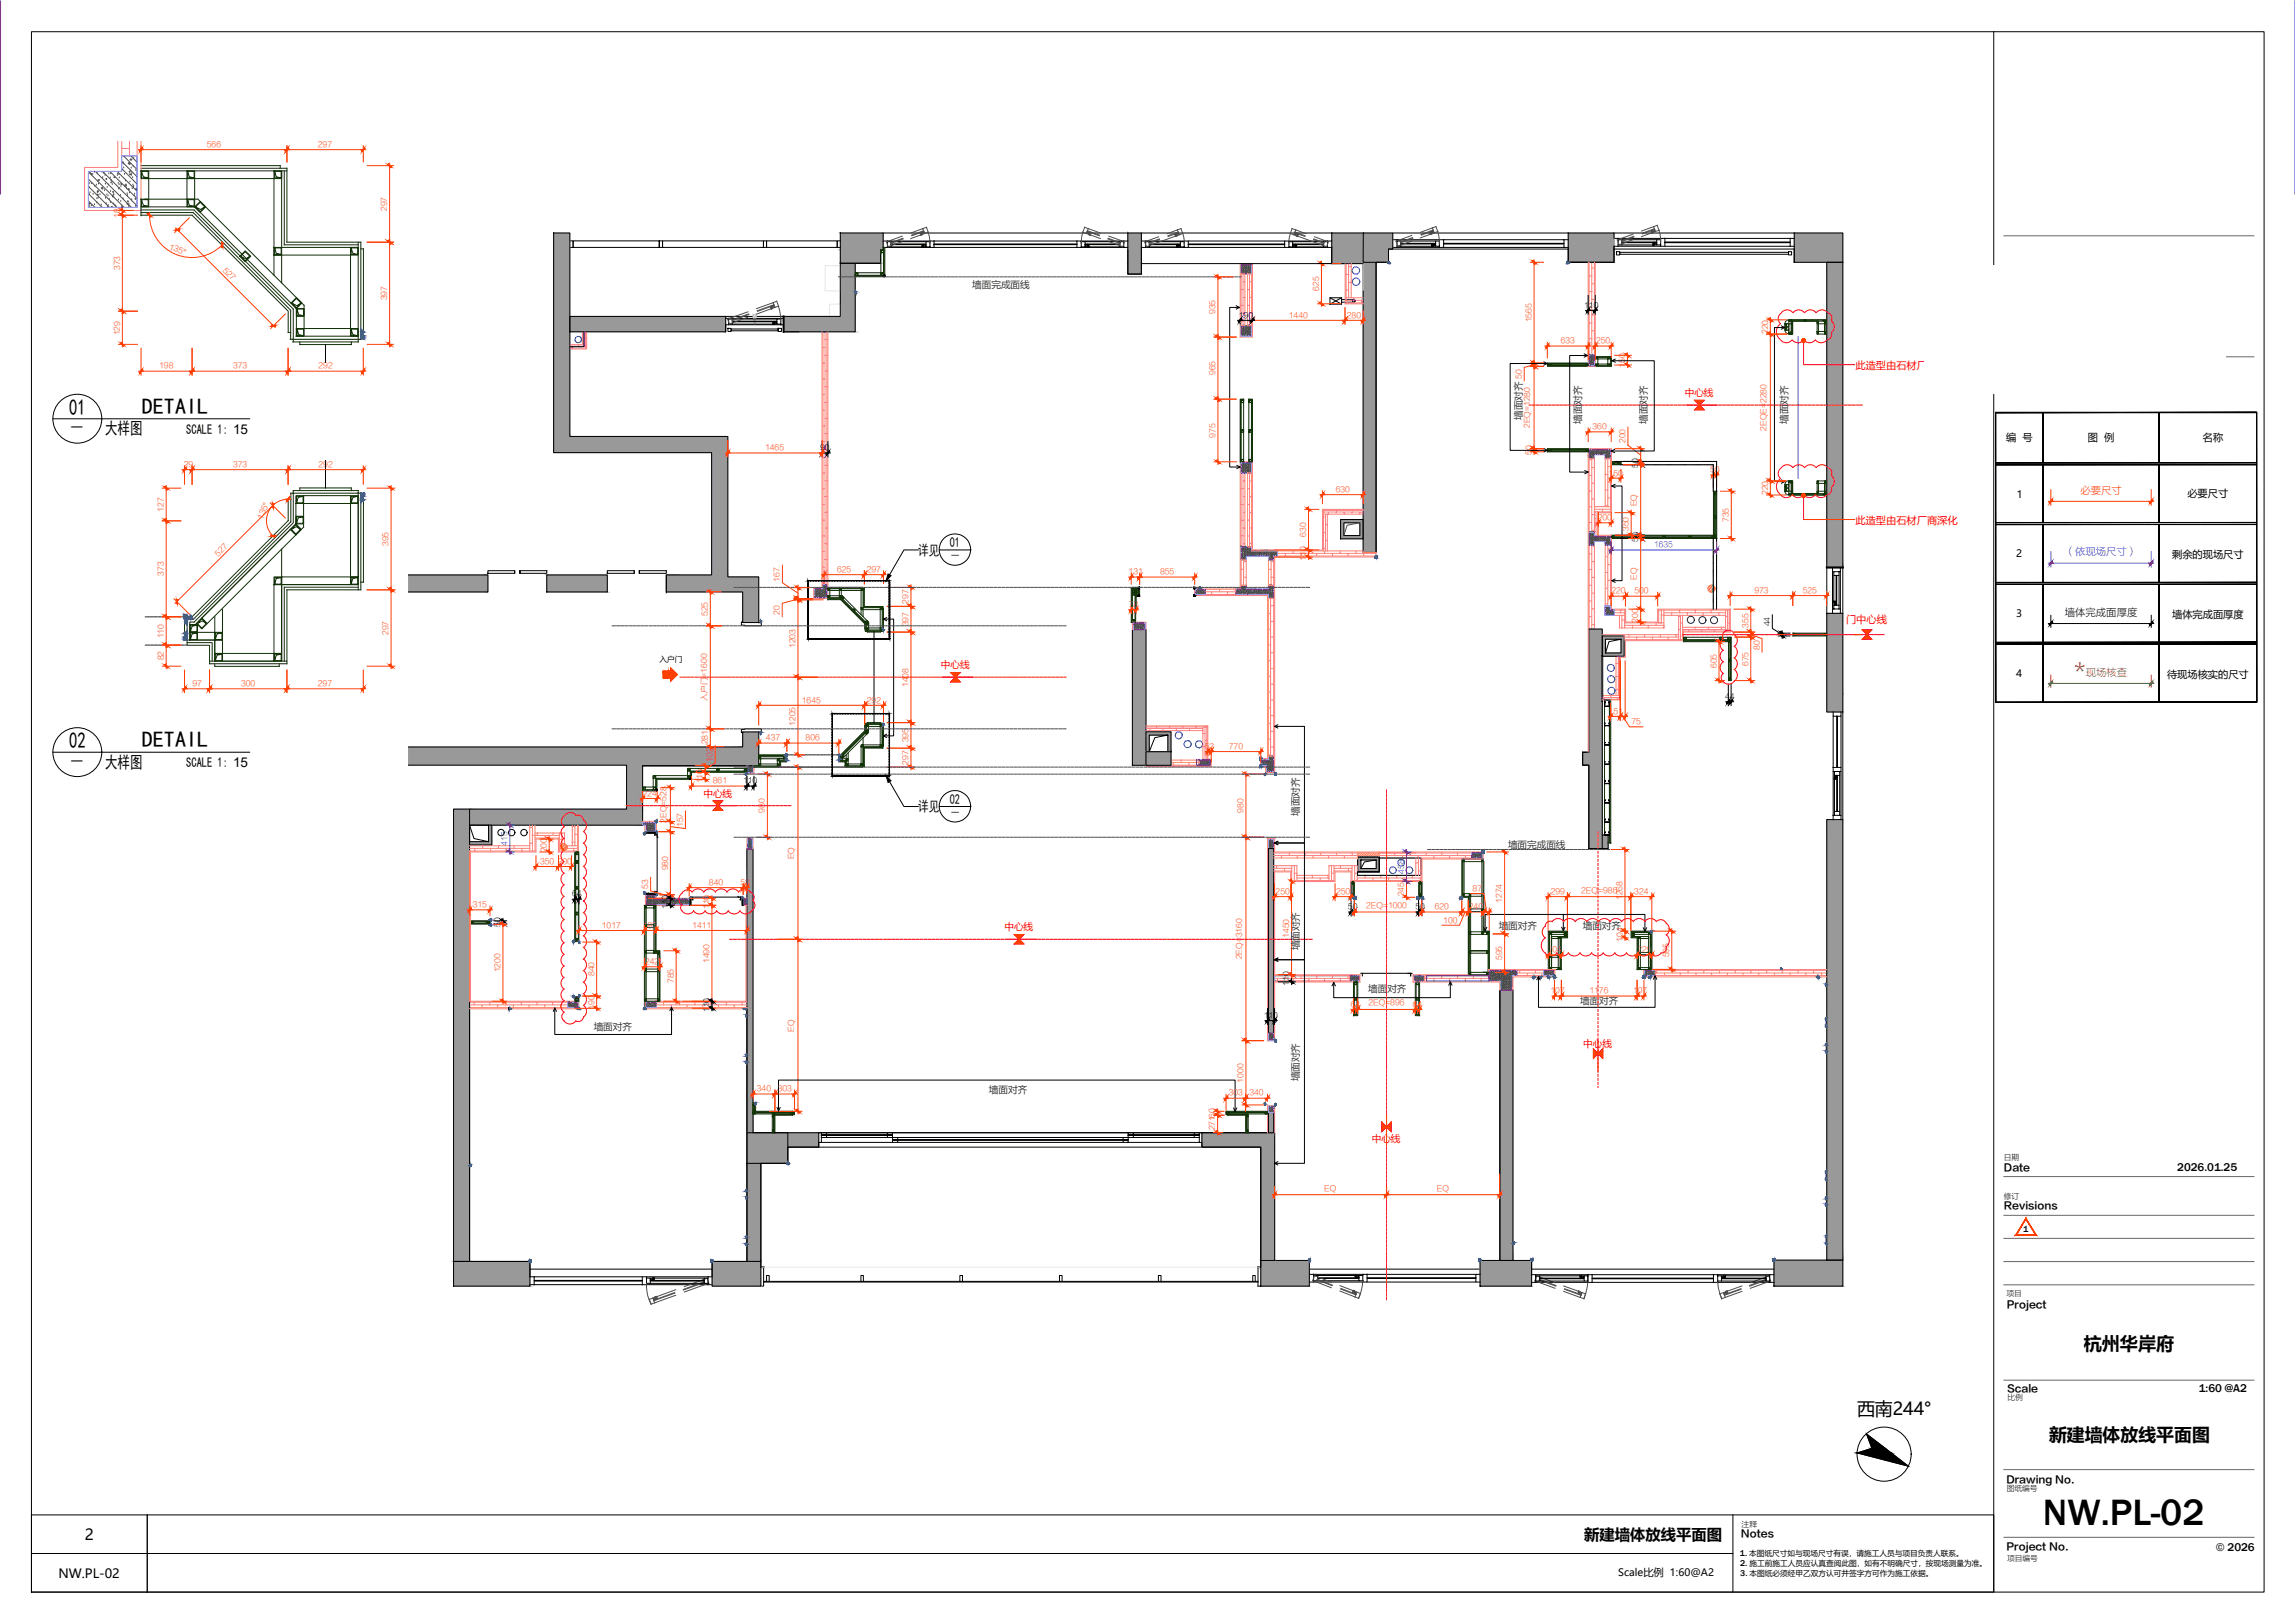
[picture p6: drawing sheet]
<svg xmlns="http://www.w3.org/2000/svg" width="594mm" height="420mm" viewBox="0 0 594 420" stroke-linecap="round" stroke-linejoin="round" font-family="sans-serif">
<defs><g id="words">
<text font-size="9.8" x="528.8" y="394.7">NW.PL-02</text>
<text font-size="6.7" fill="#997200" x="536.9" y="176.5">*</text>
<g font-size="5.8">
<text x="17.9" y="107.4">01</text>
<text x="36.7" y="107.2">DETAIL</text>
<text x="17.9" y="193.7">02</text>
<text x="36.7" y="193.5">DETAIL</text>
</g>
<text font-size="4.7" x="539.4" y="349.6">杭州华岸府</text>
<g font-size="4.6">
<text x="480.7" y="366.2">西南244°</text>
<text x="530.4" y="372.9">新建墙体放线平面图</text>
</g>
<g font-size="4.3">
<text x="18.3" y="112.2">-</text>
<text x="27.2" y="112.5">大样图</text>
<text x="18.3" y="198.5">-</text>
<text x="27.2" y="198.8">大样图</text>
</g>
<g font-size="4">
<text x="21.9" y="398.7">2</text>
<text x="410.1" y="398.6">新建墙体放线平面图</text>
</g>
<g font-size="3.6">
<text x="48.2" y="112.4">SCALE 1: 15</text>
<text x="237.7" y="143.6">详见</text>
<text x="245.8" y="141.6">01</text>
<text x="48.2" y="198.7">SCALE 1: 15</text>
<text x="245.8" y="208">02</text>
<text x="237.7" y="210.1">详见</text>
</g>
<text font-size="3.3" x="15.1" y="408.4">NW.PL-02</text>
<g font-size="3">
<text x="563.6" y="303.1">2026.01.25</text>
<text x="569.2" y="360.3">1:60 @A2</text>
</g>
<text font-size="3" fill="#333" x="573.6" y="401.5">© 2026</text>
<text font-size="2.7" fill="#ff3f00" x="538.5" y="127.9">必要尺寸</text>
<text font-size="2.7" fill="#4c19d7" x="534.5" y="143.8">（依现场尺寸）</text>
<g font-size="2.7">
<text x="246.2" y="144.7">-</text>
<text x="534.5" y="159.5">墙体完成面厚度</text>
<text x="246.2" y="211.2">-</text>
</g>
<text font-size="2.7" fill="#997200" x="539.9" y="175">现场核查</text>
<g font-size="2.6" fill="#f00">
<text x="480.3" y="95.5">此造型由石材厂商深化</text>
<text x="480.3" y="135.6">此造型由石材厂商深化</text>
<text x="477.9" y="161.3">门中心线</text>
</g>
<g font-size="2.6">
<text x="519.3" y="114.2">编 号</text>
<text x="540.4" y="114.1">图 例</text>
<text x="570.2" y="114.1">名称</text>
<text x="522.1" y="128.8">1</text>
<text x="566.2" y="128.7">必要尺寸</text>
<text x="521.9" y="144.3">2</text>
<text x="562.3" y="144.5">剩余的现场尺寸</text>
<text x="521.9" y="159.8">3</text>
<text x="562.3" y="160">墙体完成面厚度</text>
<text x="521.9" y="175.3">4</text>
<text x="561" y="175.5">待现场核实的尺寸</text>
<text x="518.7" y="303.1">Date</text>
<text x="518.7" y="313.1">Revisions</text>
<text x="519.4" y="338.6">Project</text>
<text x="519.5" y="360.3">Scale</text>
<text x="519.4" y="383.8">Drawing No.</text>
<text x="450.7" y="397.9">Notes</text>
<text x="519.4" y="401.4">Project No.</text>
<text x="418.9" y="408.1">Scale比例 1:60@A2</text>
</g>
<g font-size="2.5" fill="#333">
<text x="251.7" y="74.6">墙面完成面线</text>
<text x="393.9" y="108.7" transform="rotate(-90 393.9 108.7)">墙面对齐</text>
<text x="409.3" y="109.7" transform="rotate(-90 409.3 109.7)">墙面对齐</text>
<text x="426.3" y="109.7" transform="rotate(-90 426.3 109.7)">墙面对齐</text>
<text x="462.7" y="109.7" transform="rotate(-90 462.7 109.7)">墙面对齐</text>
<text x="336.2" y="211.2" transform="rotate(-90 336.2 211.2)">墙面对齐</text>
<text x="390.4" y="219.5">墙面完成面线</text>
<text x="336.2" y="246" transform="rotate(-90 336.2 246)">墙面对齐</text>
<text x="388" y="240.5">墙面对齐</text>
<text x="409.7" y="240.5">墙面对齐</text>
<text x="354.2" y="256.8">墙面对齐</text>
<text x="409" y="260">墙面对齐</text>
<text x="153.7" y="266.7">墙面对齐</text>
<text x="336.2" y="280" transform="rotate(-90 336.2 280)">墙面对齐</text>
<text x="256" y="282.8">墙面对齐</text>
</g>
<g font-size="2.5" fill="#f00">
<text x="436.1" y="102.5">中心线</text>
<text x="243.6" y="172.9">中心线</text>
<text x="182.1" y="206.2">中心线</text>
<text x="260" y="240.7">中心线</text>
<text x="409.8" y="270.9">中心线</text>
<text x="355.1" y="295.5">中心线</text>
</g>
<g font-size="2.3">
<text x="523.7" y="318.9">1</text>
<text x="450.4" y="402.7">1.</text>
<text x="450.4" y="405.4">2.</text>
<text x="450.5" y="408.1">3.</text>
</g>
<g font-size="2" fill="#ff3f00">
<text x="53.6" y="38">566</text>
<text x="82.3" y="38">297</text>
<text x="31" y="56.4" transform="rotate(-90 31 56.4)">18</text>
<text x="100.1" y="54.6" transform="rotate(-90 100.1 54.6)">297</text>
<text x="43.7" y="64.3" transform="rotate(22 43.7 64.3)">135°</text>
<text x="31" y="69.9" transform="rotate(-90 31 69.9)">373</text>
<text x="57.6" y="70.1" transform="rotate(45 57.6 70.1)">527</text>
<text x="100.1" y="77.8" transform="rotate(-90 100.1 77.8)">397</text>
<text x="341.3" y="75.3" transform="rotate(-90 341.3 75.3)">625</text>
<text x="314.6" y="81.3" transform="rotate(-90 314.6 81.3)">935</text>
<text x="333.6" y="82.2">1440</text>
<text x="348.7" y="82.2">280</text>
<text x="396.4" y="83.5" transform="rotate(-90 396.4 83.5)">1565</text>
<text x="31" y="86.8" transform="rotate(-90 31 86.8)">129</text>
<text x="404" y="88.9">633</text>
<text x="413.2" y="88.9">250</text>
<text x="457.6" y="86.4" transform="rotate(-90 457.6 86.4)">220</text>
<text x="41.2" y="95.4">198</text>
<text x="60.3" y="95.4">373</text>
<text x="82.5" y="95.4">292</text>
<text x="420.6" y="95.2" transform="rotate(-90 420.6 95.2)">150</text>
<text x="314.6" y="97.1" transform="rotate(-90 314.6 97.1)">965</text>
<text x="393.9" y="98.1" transform="rotate(-90 393.9 98.1)">50</text>
<text x="314.6" y="113.3" transform="rotate(-90 314.6 113.3)">975</text>
<text x="396" y="110.8" transform="rotate(-90 396 110.8)">2EQ=1280</text>
<text x="412.3" y="111.1">360</text>
<text x="457.2" y="111.5" transform="rotate(-90 457.2 111.5)">2EQE=2280</text>
<text x="198" y="116.6">1465</text>
<text x="396.4" y="117.8" transform="rotate(-90 396.4 117.8)">50</text>
<text x="420.7" y="114.7" transform="rotate(-90 420.7 114.7)">200</text>
<text x="47.6" y="120.9">29</text>
<text x="60.3" y="120.9">373</text>
<text x="82.5" y="120.9">292</text>
<text x="416.4" y="123.1">150</text>
<text x="442.7" y="122.2">50</text>
<text x="345.8" y="127.3">630</text>
<text x="423.6" y="131.1" transform="rotate(-90 423.6 131.1)">EQ</text>
<text x="457.6" y="128.1" transform="rotate(-90 457.6 128.1)">220</text>
<text x="42.3" y="132.5" transform="rotate(-90 42.3 132.5)">127</text>
<text x="67.9" y="134.5" transform="rotate(-67 67.9 134.5)">135°</text>
<text x="413.6" y="134.6">200</text>
<text x="421.5" y="137.5" transform="rotate(-90 421.5 137.5)">350</text>
<text x="447.4" y="135.1" transform="rotate(-90 447.4 135.1)">735</text>
<text x="100.5" y="141.4" transform="rotate(-90 100.5 141.4)">395</text>
<text x="338" y="138.9" transform="rotate(-90 338 138.9)">630</text>
<text x="42.3" y="149.1" transform="rotate(-90 42.3 149.1)">373</text>
<text x="56.4" y="144.1" transform="rotate(-45 56.4 144.1)">527</text>
<text x="216.7" y="148">625</text>
<text x="224.4" y="148">297</text>
<text x="292.2" y="148.7">131</text>
<text x="300.3" y="148.7">855</text>
<text x="338" y="145.2" transform="rotate(-90 338 145.2)">110</text>
<text x="201.8" y="150.5" transform="rotate(-90 201.8 150.5)">167</text>
<text x="417.1" y="153.6">220</text>
<text x="423.1" y="153.6">500</text>
<text x="423.6" y="150.2" transform="rotate(-90 423.6 150.2)">EQ</text>
<text x="454.2" y="153.5">973</text>
<text x="466.7" y="153.5">525</text>
<text x="183.1" y="159.5" transform="rotate(-90 183.1 159.5)">525</text>
<text x="201.8" y="159.1" transform="rotate(-90 201.8 159.1)">20</text>
<text x="235.1" y="156.3" transform="rotate(-90 235.1 156.3)">297</text>
<text x="292.2" y="157.1">78</text>
<text x="424" y="161.2" transform="rotate(-90 424 161.2)">200</text>
<text x="42.3" y="165.3" transform="rotate(-90 42.3 165.3)">110</text>
<text x="100.5" y="164.4" transform="rotate(-90 100.5 164.4)">297</text>
<text x="205.8" y="167.8" transform="rotate(-90 205.8 167.8)">1203</text>
<text x="235.1" y="162.1" transform="rotate(-90 235.1 162.1)">397</text>
<text x="452.5" y="162.5" transform="rotate(-90 452.5 162.5)">355</text>
<text x="42.3" y="171" transform="rotate(-90 42.3 171)">82</text>
<text x="444.3" y="173" transform="rotate(-90 444.3 173)">605</text>
<text x="452.5" y="172.4" transform="rotate(-90 452.5 172.4)">675</text>
<text x="455.4" y="168.3" transform="rotate(-90 455.4 168.3)">80</text>
<text x="49.8" y="177.6">97</text>
<text x="62.4" y="177.6">300</text>
<text x="82.3" y="177.6">297</text>
<text x="235.1" y="177.9" transform="rotate(-90 235.1 177.9)">1408</text>
<text x="182.9" y="181.4" transform="rotate(-90 182.9 181.4)">入户门=1600</text>
<text x="207.6" y="181.9">1645</text>
<text x="224.4" y="181.9">292</text>
<text x="416.4" y="184.8">151</text>
<text x="198.3" y="191.7">437</text>
<text x="205.8" y="187.9" transform="rotate(-90 205.8 187.9)">1205</text>
<text x="208.5" y="191.6">806</text>
<text x="422.3" y="187.5">75</text>
<text x="183.1" y="192.7" transform="rotate(-90 183.1 192.7)">281</text>
<text x="184.4" y="197.2" transform="rotate(-90 184.4 197.2)">102</text>
<text x="235.1" y="198" transform="rotate(-90 235.1 198)">297</text>
<text x="235.1" y="192.2" transform="rotate(-90 235.1 192.2)">395</text>
<text x="311.8" y="193.9">53</text>
<text x="318.1" y="193.9">770</text>
<text x="181.8" y="202.8" transform="rotate(-90 181.8 202.8)">110</text>
<text x="184.5" y="202.8">861</text>
<text x="166.4" y="206">224</text>
<text x="172.5" y="213" transform="rotate(-90 172.5 213)">2EQ=528</text>
<text x="176.7" y="214.1" transform="rotate(-90 176.7 214.1)">157</text>
<text x="197.9" y="210.4" transform="rotate(-90 197.9 210.4)">980</text>
<text x="321.8" y="210.4" transform="rotate(-90 321.8 210.4)">980</text>
<text x="141.4" y="220.7" transform="rotate(-90 141.4 220.7)">200</text>
<text x="139.8" y="223.6">350</text>
<text x="144.4" y="223.6">200</text>
<text x="172.9" y="225.3" transform="rotate(-90 172.9 225.3)">980</text>
<text x="205.5" y="222.5" transform="rotate(-90 205.5 222.5)">EQ</text>
<text x="167.7" y="230.1" transform="rotate(-90 167.7 230.1)">53</text>
<text x="183.5" y="229.1">840</text>
<text x="191.7" y="229.1">58</text>
<text x="330.2" y="231.4">250</text>
<text x="345.8" y="231.4">250</text>
<text x="363.4" y="232.1" transform="rotate(-90 363.4 232.1)">245</text>
<text x="381.2" y="230.7">87</text>
<text x="388.8" y="233.7" transform="rotate(-90 388.8 233.7)">1274</text>
<text x="401.4" y="231.4">299</text>
<text x="409.3" y="231.1">2EQ=986</text>
<text x="419.9" y="233" transform="rotate(-90 419.9 233)">1268</text>
<text x="423.1" y="231.4">324</text>
<text x="122.4" y="234.9">315</text>
<text x="183.6" y="235.4" transform="rotate(-90 183.6 235.4)">110</text>
<text x="353.6" y="235">2EQ=1000</text>
<text x="371.4" y="235.4">620</text>
<text x="373.6" y="238.8">100</text>
<text x="380.3" y="235.4">240</text>
<text x="155.8" y="240.2">1017</text>
<text x="166.4" y="240.2">182</text>
<text x="179.2" y="240.2">1411</text>
<text x="333.6" y="242.8" transform="rotate(-90 333.6 242.8)">1450</text>
<text x="420" y="243.8" transform="rotate(-90 420 243.8)">104</text>
<text x="129.5" y="251.7" transform="rotate(-90 129.5 251.7)">1200</text>
<text x="167" y="249.6">242</text>
<text x="183.6" y="249.3" transform="rotate(-90 183.6 249.3)">1490</text>
<text x="321.5" y="248.3" transform="rotate(-90 321.5 248.3)">2EQ=3160</text>
<text x="388.8" y="248.6" transform="rotate(-90 388.8 248.6)">595</text>
<text x="400.7" y="246.5">204</text>
<text x="423.9" y="246.5">229</text>
<text x="432" y="247.9" transform="rotate(-90 432 247.9)">595</text>
<text x="153.8" y="252.7" transform="rotate(-90 153.8 252.7)">840</text>
<text x="174.3" y="254.5" transform="rotate(-90 174.3 254.5)">785</text>
<text x="401.4" y="257.1">107</text>
<text x="411.5" y="257.1">1176</text>
<text x="422.8" y="257.1">107</text>
<text x="153.8" y="261.4" transform="rotate(-90 153.8 261.4)">190</text>
<text x="349.7" y="260.6">64</text>
<text x="354.2" y="260.2">2EQ=896</text>
<text x="365.7" y="260.6">64</text>
<text x="205.5" y="267" transform="rotate(-90 205.5 267)">EQ</text>
<text x="321.8" y="280.2" transform="rotate(-90 321.8 280.2)">1000</text>
<text x="195.9" y="282.5">340</text>
<text x="201.3" y="282.5">303</text>
<text x="318.1" y="283.6">303</text>
<text x="323.4" y="283.6">340</text>
<text x="314.5" y="292.6" transform="rotate(-90 314.5 292.6)">27160</text>
<text x="342.8" y="308.2">EQ</text>
<text x="371.9" y="308.2">EQ</text>
</g>
<g font-size="2">
<text x="320.7" y="82.2">190</text>
<text x="410.1" y="79.7">110</text>
<text x="212.3" y="116.6">90</text>
<text x="424" y="121.1" transform="rotate(-90 424 121.1)">50</text>
<text x="424" y="140.2" transform="rotate(-90 424 140.2)">50</text>
<text x="458.1" y="162.1" transform="rotate(-90 458.1 162.1)">44</text>
<text x="170.7" y="171.5">入户门</text>
<text x="446.5" y="181">44</text>
<text x="192.4" y="202.8">110</text>
<text x="148.1" y="232.1">64</text>
<text x="172.9" y="235.4" transform="rotate(-90 172.9 235.4)">110</text>
<text x="348.9" y="235.4">50</text>
<text x="366.4" y="235.4">50</text>
<text x="129.5" y="240" transform="rotate(-90 129.5 240)">50</text>
<text x="333.6" y="255.2" transform="rotate(-90 333.6 255.2)">110</text>
<text x="183.6" y="262" transform="rotate(-90 183.6 262)">110</text>
<text x="327.1" y="263.5">110</text>
<text x="518.7" y="300.4">日期</text>
<text x="518.7" y="310.4">修订</text>
<text x="519.4" y="335.5">项目</text>
<text x="519.7" y="362.4">比例</text>
<text x="519.4" y="385.9">图纸编号</text>
<text x="450.8" y="395.2">注释</text>
<text x="452.8" y="402.7">本图纸尺寸如与现场尺寸有误，请施工人员与项目负责人联系。</text>
<text x="452.9" y="405.4">施工前施工人员应认真查阅此图，如有不明确尺寸，按现场测量为准。</text>
<text x="519.5" y="404">项目编号</text>
<text x="452.9" y="408.1">本图纸必须经甲乙双方认可并签字方可作为施工依据。</text>
</g>
<g font-size="2" fill="#4c19d7">
<text x="428.2" y="141.7">1635</text>
<text x="131.2" y="218.9" transform="rotate(-90 131.2 218.9)">415</text>
<text x="363.4" y="226.2" transform="rotate(-90 363.4 226.2)">458</text>
</g>
</g></defs>
<g fill="#999" stroke="#999" stroke-width=".26">
<path d="M105.7 195l90.7 3.1h-90.7z"/>
<path d="M105.7 150.8l20.6 2.4h-20.6z"/>
<path d="M326.4 297h3.6v29.3z"/>
<path d="M193.4 219.8l1.5 73.4v-73.4zM193.4 219.8l1.5 73.4h-1.5z"/>
<path d="M351.4 221.8l5.7 .6v-.6zM351.4 221.8l5.7 .6h-5.7z"/>
<path d="M351.4 222.4l5.7 .2v-.2zM351.4 222.4l5.7 .2h-5.7z"/>
<path d="M356.2 222.6l.9 2.2v-2.2zM356.2 222.6l.9 2.2h-.9z"/>
<path d="M351.4 222.6l.9 2.2v-2.2zM351.4 222.6l.9 2.2h-.9z"/>
<path d="M351.4 224.8l5.7 .9v-.9zM351.4 224.8l5.7 .9h-5.7z"/>
<path d="M347 134.5l5.9 .8v-.8zM347 134.5l5.9 .8h-5.9z"/>
<path d="M352 135.3l.9 3.3v-3.3zM352 135.3l.9 3.3h-.9z"/>
<path d="M347 135.3l.9 3.3v-3.3zM347 135.3l.9 3.3h-.9z"/>
<path d="M347 138.6l5.9 .9v-.9zM347 138.6l5.9 .9h-5.9z"/>
<path d="M414.8 164.6l5.6 .9v-.9zM414.8 164.6l5.6 .9h-5.6z"/>
<path d="M419.6 165.5l.8 3.5v-3.5zM419.6 165.5l.8 3.5h-.8z"/>
<path d="M414.8 165.5l.8 3.5v-3.5zM414.8 165.5l.8 3.5h-.8z"/>
<path d="M414.8 169l5.6 .9v-.9zM414.8 169l5.6 .9h-5.6z"/>
<path d="M203.9 293.2l8 3.8v-3.8zM203.9 293.2l8 3.8h-8z"/>
<path d="M193.4 301.2l3.5 25.4v-25.4zM193.4 301.2l3.5 25.4h-3.5z"/>
<path d="M383.1 326.3l13.4 6.7v-6.7zM383.1 326.3l13.4 6.7h-13.4z"/>
<path d="M117.4 209.5l4.2 117.1v-117.1zM117.4 209.5l4.2 117.1h-4.2z"/>
<path d="M117.4 326.6l19.8 6.4v-6.4zM117.4 326.6l19.8 6.4h-19.8z"/>
<path d="M192.2 189.5l4.2 3.9v-3.9zM192.2 189.5l4.2 3.9h-4.2z"/>
<path d="M105.7 195l90.7 3.1v-4.7zM105.7 193.4h90.7l-90.7 1.6z"/>
<path d="M162.2 198.1l34.2 .1v-.1zM162.2 198.1l34.2 .1h-34.2z"/>
<path d="M162.2 198.2l4.1 11.3v-11.3zM162.2 198.2l4.1 11.3h-4.1z"/>
<path d="M121.6 209.5l44.7 4.1v-4.1zM121.6 209.5l44.7 4.1h-44.7z"/>
<path d="M141.5 148.8l15.7 4.4v-4.4zM141.5 148.8l15.7 4.4h-15.7z"/>
<path d="M105.7 150.8l20.6 2.4v-4.4zM105.7 148.8h20.6l-20.6 2z"/>
<path d="M143.3 60.3l4.2 52.7v-52.7zM143.3 60.3l4.2 52.7h-4.2z"/>
<path d="M143.3 113l45.1 4.2v-4.2zM143.3 113l45.1 4.2h-45.1z"/>
<path d="M184.2 117.2l4.2 31.6v-31.6zM184.2 117.2l4.2 31.6h-4.2z"/>
<path d="M172.5 148.8l15.9 .6v-.6zM172.5 148.8l15.9 .6h-15.9z"/>
<path d="M172.5 149.4l23.9 3.8v-3.8zM172.5 149.4l23.9 3.8h-23.9z"/>
<path d="M192.2 153.2l4.2 8v-8zM192.2 153.2l4.2 8h-4.2z"/>
<path d="M217.5 60.3l11.1 4.4v-4.4zM217.5 60.3l11.1 4.4h-11.1z"/>
<path d="M217.5 64.7l10.4 3.5v-3.5zM217.5 64.7l10.4 3.5h-10.4z"/>
<path d="M291.9 60.3l3.6 7.9v-7.9zM291.9 60.3l3.6 7.9h-3.6z"/>
<path d="M291.9 68.2l3.6 2.8v-2.8zM291.9 68.2l3.6 2.8h-3.6z"/>
<path d="M352.9 67.9l3.3 .3v-.3zM352.9 67.9l3.3 .3h-3.3z"/>
<path d="M352.9 68.2l3.3 74.8v-74.8zM352.9 68.2l3.3 74.8h-3.3z"/>
<path d="M409.7 194.7l1.6 3.4v-3.4zM409.7 194.7l1.6 3.4h-1.6z"/>
<path d="M472.9 67.9l4.1 79v-79zM472.9 67.9l4.1 79h-4.1z"/>
<path d="M472.9 158.8l4.1 21v-21zM472.9 158.8l4.1 21h-4.1z"/>
<path d="M472.9 179.8l4.1 4.5v-4.5zM472.9 179.8l4.1 4.5h-4.1z"/>
<path d="M472.9 212.2l4.1 114v-114zM472.9 212.2l4.1 114h-4.1z"/>
<path d="M464.5 60.3l12.5 7.6v-7.6zM464.5 60.3l12.5 7.6h-12.5z"/>
<path d="M405.9 60.3l11.9 7.6v-7.6zM405.9 60.3l11.9 7.6h-11.9z"/>
<path d="M344.7 60.3l8.2 7.9v-7.9zM344.7 60.3l8.2 7.9h-8.2z"/>
<path d="M459.2 326.2l17.8 6.8v-6.8zM459.2 326.2l17.8 6.8h-17.8z"/>
<path d="M147.5 81.9l40.3 4v-4zM147.5 81.9l40.3 4h-40.3z"/>
<path d="M202.8 81.9l18.6 4v-4zM202.8 81.9l18.6 4h-18.6z"/>
<path d="M217.5 68.2l3.9 10.5v-10.5zM217.5 68.2l3.9 10.5h-3.9z"/>
<path d="M217.5 78.7l3.9 3.2v-3.2zM217.5 78.7l3.9 3.2h-3.9z"/>
<path d="M388.3 256.4l3.3 69.9v-69.9zM388.3 256.4l3.3 69.9h-3.3z"/>
<path d="M411.3 162.9l3.5 6.6v-6.6zM411.3 162.9l3.5 6.6h-3.5z"/>
<path d="M411.3 169.5l3.5 50.2v-50.2zM411.3 169.5l3.5 50.2h-3.5z"/>
<path d="M414.8 216.2l1.5 3.5v-3.5zM414.8 216.2l1.5 3.5h-1.5z"/>
<path d="M352.9 60.3l7.6 4.2v-4.2zM352.9 60.3l7.6 4.2h-7.6z"/>
<path d="M352.9 64.5l6.5 3.4v-3.4zM352.9 64.5l6.5 3.4h-6.5z"/>
<path d="M293.1 163l3.5 35.1v-35.1zM293.1 163l3.5 35.1h-3.5z"/>
<path d="M326.4 326.3l12.5 6.7v-6.7zM326.4 326.3l12.5 6.7h-12.5z"/>
<path d="M311.1 293.2l18.9 3.8v-3.8zM311.1 293.2l18.9 3.8h-18.9z"/>
<path d="M326.4 326.3h3.6zM326.4 297l3.6 29.3h-3.6z"/>
<path d="M193.4 293.2l10.5 8v-8zM193.4 293.2l10.5 8h-10.5z"/>
<path d="M184.3 326.6l12.6 6.4v-6.4zM184.3 326.6l12.6 6.4h-12.6z"/>
<path d="M296.6 189.4l6.5 .9v-.9zM296.6 189.4l6.5 .9h-6.5z"/>
<path d="M296.6 190.3h.9zM296.6 190.3h5.7z"/>
<path d="M302.3 190.3l.8 4.3v-4.3zM302.3 190.3l.8 4.3h-.8z"/>
<path d="M296.6 190.3l.9 4.3v-4.3zM296.6 190.3l.9 4.3h-.9z"/>
<path d="M126.5 213.6l.8 4.3v-4.3zM126.5 213.6l.8 4.3h-.8z"/>
<path d="M121.6 217.9l5.7 .8v-.8zM121.6 217.9l5.7 .8h-5.7z"/>
<path d="M328.4 288l1.3 5.2v-5.2zM328.4 288l1.3 5.2h-1.3z"/>
<path d="M328.4 219.7l1.3 47.8v-47.8zM328.4 219.7l1.3 47.8h-1.3z"/>
<path d="M296.6 194.6l6.5 3.5v-3.5zM296.6 194.6l6.5 3.5h-6.5z"/>
</g>
<g fill="none" stroke="#000" stroke-width=".26">
<path d="M8.1 8.2h578v404h-578zM516.1 8.2v404M143.3 60.3h4.2v52.7h40.9v36.4h8v11.8h-4.2v-8h-19.7v-4.4h11.7v-31.6h-40.9zM147.5 62.4h.9v1.7h-.9M148.4 62.4h22.3v1.7h.8v-1.7h-.8v1.7h-22.3zM171.5 62.4h26.1v1.7h-26.1zM197.6 62.4h.8v1.7h-.8zM217.5 62.4h-.8v1.7h-18.3v-1.7h18.3v1.7h.8M217.5 60.3h11.1v4.4h-.7v3.5h-10.4zM227.9 64.7v3.5h-6.2M228.7 71.5h.1M228.6 60.3h63.3"/>
<path d="M228.6 62.4h63.3M228.6 64.1h63.3M228.7 71.6v-.1l.2 .1M228.7 71.6h.1M228.8 71.5h.1M228.9 71.6h.1M228.9 71.4l.1 .1zM228.9 71.2h.1M228.9 71.5l.1 .1zM228.9 71.6h.2M229 71.5h.1M229.1 71.5l-.2-.4v.4h-.4l.1 .1"/>
<path d="M229.1 71.6h.1M229.7 62.6h1v1.3h-1zM229.7 63.9v.2M230.7 63.2h9v.1h-9zM230.7 63.9h9M230.7 62.6h9M238.7 63.6h.3M239 63.5h.1M239 63.6h.1M239 63.7h.5M239 63.4v.1M239.5 63.4v.4h.2"/>
<path d="M239.7 63.4h-1v.6h.3v-.3M239.7 62.6h1v1.3h-1zM240.7 62.4v.2M240.7 63.9v.2M241.8 63.2h37v.1h-37zM241.8 62.4v.8M241.8 63.3v.8M278.8 62.4v.8M278.8 63.3v.8M279.9 62.6h1v1.3h-1zM279.9 62.4v.2M279.9 63.9v.2"/>
<path d="M280.9 63.2h9v.1h-9zM280.9 63.9h9M280.9 63.4h.6M280.9 62.6h9M281 63.4l-.1 .4M281 63.7h.5M281.5 63.4h.4v.6M281.5 63.7v.3M281.5 63.5h.1M281.5 63.6h.1M281.5 63.6h.4M281.5 63.4v.1"/>
<path d="M289.9 62.6h1v1.3h-1zM290.9 63.9v.2M295.1 71h-3.2v-10.7h3.6v10.7M295.5 60.3h57.4M295.5 62.4h11M295.5 68.2h49.2M296.6 63.9l-1.1 .2v6.9h-3.6v-6.3M296.6 62.6h.9v1.3h-.9zM296.6 64.1h9.9M297.5 63.2h8v.1h-8zM297.5 63.9h8M297.5 62.6h8"/>
<path d="M304.6 63.6h.3M304.9 63.5h.1M304.9 63.5v.1M304.9 63.6h.1M304.9 63.7h.5M304.9 63.4v.1M305.4 63.4v.4h.1M305.5 63.4h-.9v.6h.3v-.3M305.5 62.6h1v1.3h-1zM306.5 62.6v-.2h1.1v.8M306.5 63.9v.2M307.6 63.2h24.9v.1h-24.9z"/>
<path d="M307.6 63.3v.8h-1.1M307.6 62.4h24.9M307.6 64.1h24.9M320 79.2l.9 .4-.9 .4M320.9 79.6h-2.6v41.3h2.7M332.5 63.3v.8M333.6 63.9l-1.1 .2M333.6 62.6v-.2h-1.1v.8M333.6 62.6h1v1.3h-1zM333.6 64.1h11.1v4.1h3.8M333.6 62.4h11.1M334.6 63.2h8v.1h-8z"/>
<path d="M334.6 63.9h8M334.6 63.4h.7M334.6 62.6h8M334.8 63.4v.4h-.2M334.8 63.7h.5M335.3 63.4h.3v.6M335.3 63.7v.3M335.3 63.5h.1M335.3 63.6h.1M335.3 63.6h.3M335.3 63.4v.1M342.6 62.6h1v1.3h-1z"/>
<path d="M343.6 63.9v.2M344.3 77.1h3v1.6h-3zM344.3 77.1l3 1.6M344.7 68.2h8.2M344.7 60.3v7.9M347.3 78.2h3.1M347.3 77.6h3.1M347.3 77.1l-3 1.6M352.9 67.9h3.3v75.1h-3.3zM352.9 60.3h7.6v4.2h-1.1v3.4h-6.5zM360.5 60.3h45.4M360.5 64.1h1.1"/>
<path d="M360.5 62.1h45.4M361.6 64.1h43.2M361.6 62.4h1v1.4h-1zM361.6 63.8v.3M362.6 63h9v.2h-9zM362.6 62.4h9M362.6 63.8h9M370.6 63.5h.3M370.9 63.3h.1M370.9 63.3v.1M370.9 63.5h.5M370.9 63.5h.1"/>
<path d="M371.4 63.3h-.8v.5h.3v-.3M371.6 63.2h-.2v.4h.2M371.6 62.4h1v1.4h-1zM372.6 62.1v.3M372.6 63.8v.3M373.7 63h31.1v.2h-31.1zM373.7 62.1v.9M373.7 63.2v.9M404.8 64.1h1.1M404.8 62.1v.9M404.8 63.2v.9M405.9 60.3h11.9v7.6h-11.9z"/>
<path d="M410.8 67.9h-4.9v-3.4h-46.5v3.4h-3.2v75.1M411.1 76.5v4.9M412.9 76.5v4.9M417.8 60.3h46.7M417.8 64.5h46.7v3.4M417.8 61.7h46.7M418.4 65.2h.9v.8h-.9zM418.9 63.8h44.5M418.9 62.1h1v1.3h-1zM418.9 63.8h-1.1v4.1h-11.9M418.9 63.4v.4M419.3 65.3h43.7v.5h-43.7z"/>
<path d="M419.9 62.7h9v.1h-9zM419.9 62.1h9M419.9 63.4h9M427.9 63.2h.3M428.2 62.9h.1M428.2 63h.1M428.2 63.2h.5M428.2 63.1v.1M428.7 62.9h-.8v.6h.3v-.3M428.9 62.9v.3M428.9 62.1h1v1.3h-1zM429.9 61.7v.4"/>
<path d="M429.9 63.4v.4M431 62.7h32.4v.1h-32.4zM431 61.7v1M431 62.8v1M463 65.2h.8v.8h-.8zM463.4 61.7v1M463.4 62.8v1M463.4 63.8h1.1M464.5 60.3h12.5v7.6h-12.5zM472.9 67.9h4.1v79.1h-4.1zM84.3 89.2v4.7M147.5 81.9h40.3v4h-40.3z"/>
<path d="M151.1 85.9v3.8h-3.6M187.8 81.9h15M187.8 82.4h15M188.4 85h.8v.8h-.8zM188.6 82.6h1v1.3h-1zM188.6 82.4v.2M188.6 83.9v.2M189.2 85.2h12.2v.4h-12.2zM189.6 83.1h11.5v.2h-11.5zM189.6 83.9h11.5M189.6 82.6h11.5M200.1 83.7h.8"/>
<path d="M200.4 83.4h.1M200.4 83.5h.1M200.4 83.7h.1M200.4 83.4v.2M200.9 83.4v.3h.2M201.1 83.4h-1v.6h.3v-.3M201.1 82.6h1v1.3h-1zM201.4 85h.9v.8h-.9zM202.1 84.1h-14.3v1.8M202.1 82.4v.2M202.1 83.9v.2M202.1 84.1h.7v1.8h4"/>
<path d="M202.8 81.9h14.7v-13.7h3.9v17.7h-18.6zM320.4 82.9h1.3M320.9 82.9h.1M321 82.9h3.8M321 83.7v.2M323.5 82.9h.7M324.2 82.9h.1M399.7 93.7l.8 .4-.8 .4M400.5 94.1h-9.6v22.5h9.7M410.1 91.6l.8 .4-.8 .5M410.4 80.3h2.5M410.9 92h-4.6v30.2h4.8"/>
<path d="M410.9 80.3h.1M411.1 80.3h.6M412.3 80.3h1.3M413 80.3h.1M417.3 93.4h10.9v23.4h-11.1M418.1 93l-.8 .4 .8 .4M461.2 84.4l.8 .4-.8 .4M462 84.8h-2.7v39.9h2.7M13.7 108.4h50.9M84.3 119.1v7.2M212.1 117.3h2.2M212.7 117.3h.1"/>
<path d="M212.8 114.3v4M212.8 117.3h.7M213.7 117.3h1.2M214.3 114.3v4M214.4 117.3h.1M399.7 116.2l.9 .4-.9 .4M417.9 116.3l-.8 .5 .8 .4M418.1 119.5h7.7M424.7 118.8v1.5h.2M424.7 119.7v1.2M424.7 119.3v.8M425.9 119.5h.2"/>
<path d="M426.2 119.5h.2M426.5 119.5h.1M426.8 119.5h.2M427.1 119.5h.2M427.4 119.5h.2M427.7 119.5h.2M428 119.5h.2M428.3 119.5h.2M428.6 119.5h.2M428.9 119.5h.2M429.1 119.5h.3M429.5 119.5h.2"/>
<path d="M429.8 119.5h.2M430.1 119.5h.1M430.4 119.5h.2M430.7 119.5h.2M431 119.5h.2M431.3 119.5h.2M431.6 119.5h.2M431.9 119.5h.2M432.2 119.5h.2M432.4 119.5h.3M432.8 119.5h.2M433.1 119.5h.2"/>
<path d="M433.4 119.5h.1M433.7 119.5h.2M434 119.5h.2M434.3 119.5h.2M434.6 119.5h.2M434.9 119.5h.2M435.2 119.5h.2M435.5 119.5h.2M435.8 119.5h.2M436 119.5h.3M436.4 119.5h.2M436.7 119.5h.2"/>
<path d="M437 119.5h.1M437.3 119.5h.2M437.6 119.5h.2M437.9 119.5h.2M438.2 119.5h.2M438.5 119.5h.2M438.8 119.5h.2M439.1 119.5h.2M439.3 119.5h.3M439.7 119.5h.2M440 119.5h.2M440.3 119.5h.2"/>
<path d="M440.6 119.5h.1M440.9 119.5h.2M441.2 119.5h.2M441.5 119.5h.2M441.8 119.5h.2M442.1 119.5h.2M442.4 119.5h.2M442.7 119.5h.2M442.9 119.5h.3M443.3 119.5h.2M443.6 119.5h.2M443.9 119.5h.1"/>
<path d="M444.2 119.5h.1v.2M444.3 119.8v.2M320.2 120.5l.8 .4-.8 .4M347 134.5h5.9v5h-5.9zM347.9 135.3h4.1v3.3h-4.1zM410.3 121.8l.8 .4-.8 .4M417.2 125.8h2.7v24.5h-2.7M418.1 125.4l-.9 .4 .9 .4M419.5 139.4h6.2M419.6 120.3h.2M419.9 120.3h.2M420.2 120.3h.2"/>
<path d="M420.5 120.3h.2M420.6 138.6h5.1M420.8 120.3h.2M421.1 120.3h.2M421.4 120.3h.2M421.7 120.3h.2M422 120.3h.2M422.3 120.3h.2M422.6 120.3h.2M422.9 120.3h.2M423.2 120.3h.2M423.5 120.3h.2"/>
<path d="M423.8 120.3h.2M424.1 120.3h.2M424.4 120.3h.2M424.7 138.6v.6v-1.3v1.5M424.7 138.8v1.2M424.7 120.4v.1M424.7 138.4v.1M424.7 139.5v.1M425 120.3h.2M425.3 120.3h.2M425.6 120.3h.2M425.9 120.3h.2"/>
<path d="M426.2 120.3h.2M426.5 120.3h.2M426.8 120.3h.2M427.1 120.3h.2M427.4 120.3h.2M427.7 120.3h.2M428 120.3h.2M428.3 120.3h.2M428.6 120.3h.2M428.9 120.3h.2M429.2 120.3h.2M429.5 120.3h.2"/>
<path d="M429.8 120.3h.2M430.1 120.3h.2M430.4 120.3h.2M430.7 120.3h.2M431 120.3h.2M431.3 120.3h.2M431.6 120.3h.2M431.9 120.3h.2M432.2 120.3h.2M432.5 120.3h.2M432.8 120.3h.2M433.1 120.3h.2"/>
<path d="M433.4 120.3h.2M433.7 120.3h.2M434 120.3h.2M434.3 120.3h.2M434.6 120.3h.2M434.9 120.3h.2M435.2 120.3h.2M435.5 120.3h.2M435.8 120.3h.2M436.1 120.3h.2M436.4 120.3h.2M436.7 120.3h.2"/>
<path d="M437 120.3h.2M437.3 120.3h.2M437.6 120.3h.2M437.9 120.3h.2M438.2 120.3h.2M438.5 120.3h.2M438.8 120.3h.2M439.1 120.3h.2M439.4 120.3h.2M439.7 120.3h.2M440 120.3h.2M440.3 120.3h.2"/>
<path d="M440.6 120.3h.2M440.9 120.3h.2M441.2 120.3h.2M441.5 120.3h.2M441.8 120.3h.2M442.1 120.3h.2M442.4 120.3h.2M442.7 120.3h.2M443 120.3h.2M443.3 120.3h.2v.2M443.5 120.7v.1M443.5 120.9v.2"/>
<path d="M443.5 121.2v.3M443.5 121.5v.3M443.5 121.8v.2M443.5 122.1v.2M443.5 122.4v.2M443.5 122.7v.2M443.5 123v.2M443.5 123.3v.2M443.5 123.7v.1M443.5 124v.1M443.5 124.2v.2M443.5 124.5v.2"/>
<path d="M443.5 124.8v.3M443.5 125.1v.2M443.5 125.4v.2M443.5 125.7v.2M443.5 126v.2M443.5 126.3v.2M443.5 126.6v.2M443.5 126.9v.3M443.5 139.4v.1M443.5 139.6v.2M443.5 139.9v.2M444.3 120.1v.2"/>
<path d="M444.3 120.4v.2M444.3 120.7v.2M444.3 121v.2M444.3 121.3v.2M444.3 121.6v.2M444.3 121.9v.2M444.3 122.2v.2M444.3 122.5v.2M444.3 122.8v.2M444.3 123.1v.2M444.3 123.4v.2M444.3 123.7v.2"/>
<path d="M444.3 124v.2M444.3 124.2v.3M444.3 124.6v.2M444.3 124.9v.2M444.3 125.2v.1M444.3 125.5v.2M444.3 125.8v.2M444.3 126.1v.2M444.3 126.4v.2M444.3 126.7v.2M444.3 127v.2M444.3 139.4v.1"/>
<path d="M444.3 139.6v.2M444.3 139.9v.2M461.2 124.2l.8 .5-.8 .4M105.7 148.8h20.6v4.4h-20.6M126.3 147.7h6.9v.7h-6.9zM133.2 147.7v.7M134.6 147.7v.7v-.7M134.6 147.7h6.9v.7h-6.9M141.5 148.8h15.7v4.4h-15.7zM157.2 147.7h7v.7h-7zM164.2 147.7v.7M165.5 147.7v.7v-.7"/>
<path d="M165.5 147.7h7v.7h-7M172.5 148.8v4.7M209.1 150.3h.2M229.5 159.9l-.8 .4 .8 .4M230.2 150.3v.1M237.7 142.4h-3.7l-3.7 6.4M243.1 142.4h8.2M294.6 154.2h.1M294.5 152.1l.1 .1zM294.6 154.3h.1M294.6 154.3h.4M294.7 154.2h.1"/>
<path d="M294.7 152.2h.1M294.8 154.3h.1M294.8 154.1l.2 .1zM294.8 153.9h.2zM294.8 154.2l.2 .1zM294.8 152.2h.2zM294.8 152.4l.2 .1zM294.8 152.1l.2 .1zM294.8 152l-.4 .2h.4v.4l.2-.2M294.9 152h.1M294.9 152v.1M294.9 154v.1"/>
<path d="M294.9 152.2v.2M295 154.2h.1M295 154l-.2-.2v.4h-.4l.2 .1M295 152.1h.1M295 154.3h.1M295 154.2v.1M295 152.1v.1M309 154.3h.1M309 152.1h.1M309 152.1v.1M309 154.2v.1M309 154.1h.1"/>
<path d="M309 152l.2 .2zM309 152h.1M309.1 154.1h.1M309.2 154h.1M309.1 154.2l-.1 .1zM309.1 154.3h.1M309.1 154.1l.1-.3v.4h.4l-.1 .1M309.1 152.2h.1M309.2 152.4h.1M309.1 152h.1M309.1 152.4h.1M309.3 154.2h.1"/>
<path d="M309.2 154.3h.1M309.2 152.1l.1 .1zM309.3 154.3h.1M309.3 152.1h.1M309.4 154.2h.1M309.4 152.2h.1M309.4 152.1h.1M309.5 154.3h.1M309.5 152.1l.1 .1h-.4v.4l-.1-.4M418.1 149.9l-.9 .4 .9 .4M443.5 140.2v.2M443.5 140.5v.2"/>
<path d="M443.5 140.8v.2M443.5 141.1v.2M443.5 141.4v.2M443.5 141.7v.2M443.5 142v.2M443.5 142.3v.2M443.5 142.6v.2M443.5 142.9v.2M443.5 143.2v.2M443.5 143.5v.2M443.5 143.8v.2M443.5 144.1v.2"/>
<path d="M443.5 144.4v.2M443.5 144.7v.2M443.5 145v.2M443.5 145.3v.2M443.5 145.6v.2M443.5 145.9v.2M443.5 146.2v.2M443.5 146.5v.2M443.5 146.8v.2M443.5 147.1v.2M443.5 147.4v.2M443.5 147.7v.2"/>
<path d="M443.5 148v.2M443.5 148.3v.2M443.5 148.6v.2M443.5 148.9v.2M443.5 149.2v.2M443.5 149.5v.2M443.5 149.8v.2M443.5 150.1v.2M443.5 150.4v.2M443.5 150.7v.2M443.5 151v.2M443.5 151.3v.2"/>
<path d="M443.5 151.6v.2M443.5 151.9v.2M443.5 152.2v.2M443.5 152.5v.2M443.5 152.8v.2M443.5 153.1v.2M443.5 153.4v.2M443.5 153.7v.2M443.5 154v.2M443.5 154.3v.2M443.5 154.6v.2M443.5 154.9v.2"/>
<path d="M443.5 155.2v.2M443.5 155.5v.2M443.5 155.8v.2M443.5 156.1v.2M443.5 156.4v.2M443.5 156.7v.2M443.5 157v.2M443.5 157.3v.2M443.5 157.6v.1M444.3 140.2v.2M444.3 140.5v.2M444.3 140.8v.2"/>
<path d="M444.3 141.1v.2M444.3 141.4v.2M444.3 141.7v.2M444.3 142v.2M444.3 142.3v.2M444.3 142.6v.2M444.3 142.9v.2M444.3 143.2v.2M444.3 143.5v.2M444.3 143.8v.2M444.3 144.1v.2M444.3 144.4v.2"/>
<path d="M444.3 144.7v.2M444.3 145v.2M444.3 145.3v.2M444.3 145.6v.2M444.3 145.9v.2M444.3 146.2v.2M444.3 146.5v.2M444.3 146.8v.2M444.3 147.1v.2M444.3 147.4v.2M444.3 147.7v.2M444.3 148v.2"/>
<path d="M444.3 148.3v.2M444.3 148.6v.2M444.3 148.9v.2M444.3 149.2v.2M444.3 149.5v.2M444.3 149.8v.2M444.3 150.1v.2M444.3 150.4v.2M444.3 150.7v.2M444.3 151v.2M444.3 151.3v.2M444.3 151.6v.2"/>
<path d="M444.3 151.9v.2M444.3 152.2v.2M444.3 152.5v.2M444.3 152.8v.2M444.3 153.1v.2M444.3 153.4v.2M444.3 153.7v.2M444.3 154v.2M444.3 154.3v.2M444.3 154.6v.2M444.3 154.9v.2M444.3 155.2v.2"/>
<path d="M444.3 155.5v.2M444.3 155.8v.2M444.3 156.1v.2M444.3 156.4v.2M444.3 156.7v.2M444.3 157v.2M444.3 157.3v.2M444.3 157.6v.1M458.8 159.2v3.5l2.5 1.6M472.9 158.8h4.1v25.5h-4.1zM472.9 146.9v11.9M474.4 146.9v10.7"/>
<path d="M474.4 157.6h.3M474.4 157.6v1.2M474.4 148h.3M474.7 156.7h1.4v.9h-1.4zM474.7 148h1.4v1h-1.4zM474.7 149v7.7M474.9 156.7v-.2h.3v.2M475 155.7l-.1 .8M475 156h-.4v-.3h.6v.8M475.1 156h.1M475.2 156h.1M475.3 149h.2v7.7h-.2z"/>
<path d="M476.1 149v7.7M476.1 157.6h.3M476.1 148h.3M476.4 146.9v11.9M477 146.9v11.9M530.9 159.3v3.1M556.9 159.3v3.1M192.2 161h-.3v.8h.9v.2h4.3v-.8h-.7M209.2 165.3v.1M226.2 163.6v23.5M228.7 160.3h2.6v30.2h-2.6M230.2 165.4h.1"/>
<path d="M293.1 163h3.5v35.1h-3.5zM411.3 162.9h3.5v56.8h-3.5v-21.6h-1.6v-3.4h1.6zM414.8 169.9h4.5v11.2h-4.5zM414.8 164.6h5.6v5.3h-5.6zM419.6 165.5l-3.1 .6-.9 2.9h4v-3.5h-4v3.5M447.4 177v5.7M448.1 177v5.7M460.3 164.6h3.1M460.3 163.9h3.1M461.3 163.9v.7v-.7M461.3 164v1.3M461.3 163.3v1.2"/>
<path d="M461.3 163.7v.1M461.3 164.7v.1M530.2 161.4h1.3M531 161.4h25.8M556.2 161.4h1.3M13.7 194.7h50.9M105.7 193.4h86.5v-3.9h4.2v8.7h-30.1v15.4h-44.7v-4.1h40.6v-11.4h-56.5M166.3 198.2h26.8M196.4 189.5h.7v-.8h-4.3v.1h-.9v.9h.3M215.4 184.7h.1M229.5 190.1l-.8 .4 .8 .4M230.2 184.7v.1"/>
<path d="M296.6 189.4h6.5v5.2h-6.5zM296.6 194.6h6.5v3.5h-6.5zM302.3 190.3l-3.4 .7-1.4 3.6h4.8v-4.3h-4.8v4.3M329.9 188h7.8v30.2h-7.8h7.8v30.3h-7.8h7.8v52.7h-7.8M330.8 187.6l-.9 .4 .9 .5M411.3 194.7h-1.6v3.4h1.6v21.5M414.8 181.4v38.3M415.3 197.2h.3h-.2v.7h.3h-.4zM415.3 187.2h.3h-.2v.6h.4l-.5 .1zM415.3 182.2h.3h-.2v.6h.4l-.5 .1zM415.4 192.8v-.6h.2h-.3v.7h.4M415.6 181.9h.1"/>
<path d="M415.7 197.9h.6zM415.7 192.8v.1M415.7 181.2h-.4v.7h.3h-.2v-.7M415.7 181.2h.9v.7h-.2h.2v-.7M415.7 181.2h.5M416.2 192.8h-.4h.4M416.2 187.8h-.4h.4M416.2 182.8h-.4h.4M416.3 192.8v.1M416.3 192.8l.3 .1v-.7h-.2h.2v.6M416.4 197.2h.2v.7h-.3h.3v-.7zM416.4 187.2h.2v.7l-.4-.1h.4v-.6z"/>
<path d="M416.4 182.2h.2v.7l-.4-.1h.4v-.6zM416.4 181.9h.1M446.8 181.7h1.3M447.2 181.7h.1M447.4 181.7h.6M447.5 181.7h1.2M448.2 181.7h.1M474.5 184.3v1.1h1M474.5 198.7v1h.4M474.5 185.4v13.3M474.5 199.7v12.5M474.5 198.7h1"/>
<path d="M474.9 199.7h1.3v1h-1.3zM475.5 185.4h.1v13.3h-.1zM475.6 198.7h1v1h-.4M476.6 184.3v1.1h-1M476.6 185.4v13.3M476.6 199.7v11.4M477 184.3v27.9M117.4 209.5h4.2v117.1h-4.2zM121.6 213.6h5.7v5.1h-5.7zM121.6 213.7l1.1 3.4 3.8 .8M126.5 213.6v4.3h-4.9M166.9 215.5h3v.2h-3z"/>
<path d="M166.9 215.5h2.9M169.4 216.1h.7v.7h.2M169.5 216.3v-.2h.6v14.8h-.6v-.2M169.6 204.6l.1 .1zM169.9 204.6v.1zM169.9 204.5l.2 .1zM169.9 204.3h.2zM169.9 204.6l.2 .1zM170 204.7h.1M170.1 204.6l-.2-.4v.4h-.3l.3 .1M170.1 204.6h.1M170.1 204.6v.1"/>
<path d="M178.6 201.7h.1M178.6 201.8l.1-.2 .1 .2M178.6 201.8h.1M178.8 201.7h.1M178.8 201.8h.1M178.9 201.6h.1zM178.9 201.4h.1M178.9 201.7l.1 .1zM179 201.4v.2M179 201.6v.2h-.2M179 201.4l-.1-.1v.3h-.5l.2 .2M179 201.7h.1"/>
<path d="M192.7 203.5h2.5M193.2 203.5h.1M193.4 219.8h1.5v73.4h-1.5zM193.4 201v3.5M193.4 203.5h.6M194.5 203.5h1.3M195.2 201v3.5M195.3 203.5h.1M215.4 200.8v.2M230.2 200.9h.1M230.3 202.4l3.7 6.4h3.7M243.1 208.8h8.2"/>
<path d="M328.4 219.7h1.3v47.8h-1.3zM330.8 217.8l-.9 .4 .9 .5M414.8 216.2h1.5v3.5h-5M415.3 215.5h.3h-.2v.7h.3h-.4zM415.3 212.2h.3h-.2v.7h.3h-.4zM415.3 207.2h.3h-.2v.7h.3h-.4zM415.3 202.2h.3h-.2v.7h.3h-.4zM415.6 215.5h.1M415.6 212.2h.1M415.6 207.2h.1M415.6 202.2h.1M415.7 216.2h.6z"/>
<path d="M415.7 212.9h.6zM415.7 207.9h.6zM415.7 202.9h.6zM416.4 215.5h.2v.7h-.3h.3v-.7zM416.4 215.5h.1M416.4 212.2h.2v.7h-.3h.3v-.7zM416.4 212.2h.1M416.4 207.2h.2v.7h-.3h.3v-.7zM416.4 207.2h.1M416.4 202.2h.2v.7h-.3h.3v-.7zM416.4 202.2h.1M472.9 212.2h4.1v114h-4.1z"/>
<path d="M474.5 211.1h.4M474.9 210.1h1.3v1h-1.3zM474.9 200.7v9.4M475 200.7v.2h.4v-.2M475.1 200.9v.5M475.1 201.4h-.3v.3h.5v-.3M475.1 201.4v.3M475.1 201.4h.2M475.2 201.4h.1M475.3 201.4h.1M475.3 200.9v.5M475.5 200.7h.1v9.4h-.1z"/>
<path d="M476.2 211.1h.4v1.1M476.2 200.7v9.4M127.8 238.4h3.4M127.8 239.2h3.4M130.2 237.7v1.7M130.2 238.5v1.4M130.2 238.2v.1M130.2 238.4v.6M148.1 232.8h1.8M148.6 232.8h.9M148.8 231.8v2.2M149.2 232.8h1.3"/>
<path d="M149.9 231.8v2.2M150 232.8h.1M167.1 231.3h2.7v.2h-2.7zM167.1 231.5h2.7M169.4 230.9h.7M172.6 232.5h2M172.6 234.4h2M173.5 231.9v2.5M173.5 233.7v1.3M173.5 232.4v.1M173.5 232.5v.7M173.5 234.4v.1"/>
<path d="M178.6 232.5h.3v1.9h-.3zM178.6 232.5v1.9M179.2 232.2v.8M179.4 232.9h-.1v-.7h12.4v.7h-.2M191 232.1v.1h.7v.8M192.1 232.5h.2v1.9h-.2zM192.3 232.5v1.6M349.1 236.1h1.5M349.6 236.1h.1M349.7 233.1v4M349.7 236.1h.7M349.9 236.1h1.3"/>
<path d="M350.6 233.1v4M350.7 236.1h.1M351.4 221.8v3.9h5.7v-3.9h-5.7h5.7v3.9h-5.7zM352.3 222.6h3.9v2.2h-3.9zM356.2 222.6l-3 .5-.9 1.7M357.1 222.1h10.7v4.5h-16.4v-.9h5.7v-3.9v3.9h-5.7M366.6 236.1h1.5M367.1 236.1h.8M367.2 233.1v4M367.4 236.1h1.3M368.1 233.1v4M368.1 236.1h.1"/>
<path d="M404.7 236.7v4.2M184.3 258.6v2.4M184.3 259v.1M184.3 259.2v.6M330.8 248l-.9 .5 .9 .3M330.9 254.2h4.4M330.9 252.3h4.4M334.3 252.3v2.5M334.3 251.7v1.3M334.3 252.2v.1M334.3 253.5v.7M334.3 254.3h.1"/>
<path d="M344.8 255.2l.4-.9 .5 .9M352.3 252h12.8v.6M352.7 252v.6M364.5 252h.6M365.5 252h-.3v.6M375 255l.4-.8 .4 .8M375.4 254.2v4.1h-30.2v-4M384 240.1l.4 .8 .5-.8M384.4 240.9v-4.2h41.4v4.3M388.3 256.4h3.3v69.9h-3.3zM388.3 256.4v69.9M397.8 253.6l.4-.8 .4 .8"/>
<path d="M404.3 240.1l.4 .8 .4-.8M425.4 240.2l.4 .8 .4-.8M428 253.5l.4-.9 .5 .9M428.4 252.6v8.2h-30.2v-8M121.6 261.4v65.2h15.6v3.9h1.1M131.7 260.8v.6M143.2 261.8l.4-.9 .4 .9M173.4 261.6l.4-.8 .5 .8M173.8 260.8v7h-30.2v-6.9M184.3 260.4v1.3M184.3 261.1v.1M193.4 261.4v65.2h-9.1v3.9h-1"/>
<path d="M327.5 264.2h2.4M327.9 264.2h.1M328.1 261.1v4.1M328.1 264.2h.6M329.3 264.2h1.3M329.9 261.1v4.1M330 264.2h.1M193.4 293.2h10.5v8h-10.5zM194.9 293.2h132.9M201.1 286.7l.4 .9 .4-.9M201.5 287.6v-8h118.2v8.1M211.9 293.2v3.8h-8"/>
<path d="M212.3 297h98.5M212.6 293.9h1.4v.6h-1.4zM212.6 293.2h1.4v.6h-1.4zM212.6 293.8h18.4v.1h-18.4zM212.6 294.5v1.2M214 294.5h15.7M229.7 293.2h1.3v.6h-1.3zM229.7 293.9h1.3v.6h-1.3zM231 295.2h1.4v.5h-1.4zM231 294.5h1.4v.5h-1.4zM231 295h61v.2h-61zM231 295.7h-19.1v1.3h-8v4.2h-7v26.8"/>
<path d="M232.4 295.7h58.3M232.4 294.5h58.3M290.7 294.5h1.3v.5h-1.3zM290.7 295.2h1.3v.5h-1.3zM292 293.2h1.4v.6h-1.4zM292 293.9h1.4v.6h-1.4zM292 293.8h18.4v-.6h-1.3v.6h1.3v.1h-18.4zM292 295.7h19.1v1.3h15.3v31M293.4 294.5h15.7M309.1 293.9h1.3v.6h-1.3zM310.4 294.5v1.2M311.1 293.2h18.9v33.1h-3.6v-29.3h-15.3z"/>
<path d="M319.3 286.9l.4 .8 .4-.8M328.4 288h1.3v5.2h-1.3zM193.4 301.2h3.5v25.4h-3.5zM330.8 300.7l-.9 .5 .9 .4M117.4 326.6h19.8v6.4h-19.8zM137.2 328.5h47.1M137.2 332.6h47.1M138.3 331.5h28v.1h-28zM138.3 330.5h45M138.3 330.5v1M138.3 331.6v1M166.3 330.5v1"/>
<path d="M166.3 331.6v1M167.4 330.9h.9v1.3h-.9zM167.4 330.5v.4M167.4 332.2v.4M168.3 331h.2v.4h-.2M168.3 331.5h14v.1h-14zM168.3 330.9h14M168.3 332.2h14M168.5 331.1h.5M169 331.2v-.4h.3v.5h-.8M169 331.3h.1M169 331.2h.1"/>
<path d="M169 331.1h.3M182.3 330.9h1v1.3h-1zM183.3 330.5v.4M184.3 326.6h12.6v6.4h-12.6zM197.7 328v5h-.8M197.7 331.9h127.9M197.7 331.7h127.9M198.4 331.7v-1.5h.7v1.5M222.9 331.7v-1.5h.6v1.5M248.5 331.7v-1.5h.6v1.5M274.2 331.7v-1.5h.7v1.5M299.9 331.7v-1.5h.6v1.5"/>
<path d="M324.3 331.7v-1.5h.6v1.5M325.6 328v5h.8M326.4 326.3h12.5v6.7h-12.5zM338.9 329.9h13.9M339.2 328.5h43.6M340 331.6v.3h-1.1M340 330.2h1.1v1.4h-1.1zM340 329.9v.3M340 331.9h12.8M341.1 330.8h10.7v.2h-10.7zM341.1 330.2h10.7M341.1 331.6h10.7"/>
<path d="M350.8 330.2v.5h.3M350.8 330.5h.3M351.1 330.2v.3l.5-.1M351.1 330.5h.1M351.1 330.7h.1M351.1 330.7h.7M351.8 330.4l-.2 .3M351.8 330.2h1v1.4h-1zM353.9 330.8h28.1v.2h-28.1zM353.9 329.9h-1.1v.3M353.9 331v.9h-1.1v-.3M353.9 329.9h28.1"/>
<path d="M353.9 329.9v.9M353.9 331.9h28.1M382 331v.9h1.1M383.1 329.9h-1.1v.9M383.1 326.3h13.4v6.7h-13.4zM396.5 326.3v3.7h1v2h-1M396.5 328.5h62.7M397.5 330.3h1v1.3h-1zM397.5 332h61.7M397.5 330h61.7M398.5 330.9h11.6v.1h-11.6zM398.5 330.3h11.6"/>
<path d="M398.5 331.6h11.6M409 330.5h.4M409.4 330.6v-.4h-.4v.6h.9M409.4 330.8h.1M409.4 330.6h.1M409.4 330.5h.5M410.1 330.5h-.2v.3h.2M410.1 330.3h.9v1.3h-.9zM411 330v2M412.1 330.9h31.4v.1h-31.4zM412.1 330v.9M412.1 331v1"/>
<path d="M443.5 330v.9M443.5 331v1M444.6 330.3h1v1.3h-1zM444.6 330v.3M444.6 331.6v.4M445.6 330.5h.2v.3h-.2M445.6 330.9h11.5v.1h-11.5zM445.6 330.3h11.5M445.6 331.6h11.5M445.8 330.5h.5M446.3 330.6v-.4h.3v.6h-.8M446.3 330.8h.1"/>
<path d="M446.3 330.6h.1M446.3 330.5h.3M457.1 330.3h1v1.3h-1zM458.1 330v.3M458.1 331.6v.4M459.2 326.2h17.8v6.8h-17.8zM483.2 371.2l10.8 8.4-13.2-3.5 3.8-1.2zM8.1 392.2h508v20h-508zM38.1 392.2v20M448.6 392.2v20M8.1 402.2h440.5"/>
<circle cx="350.4" cy="77.9" r=".34"/>
<circle cx="20" cy="108.4" r="6.3"/>
<circle cx="247.2" cy="142.3" r="4.1"/>
<circle cx="20" cy="194.7" r="6.3"/>
<circle cx="129.7" cy="215.5" r=".83"/>
<circle cx="132.5" cy="215.5" r=".83"/>
<circle cx="135.6" cy="215.5" r=".83"/>
<circle cx="247.2" cy="208.7" r="4.1"/>
<circle cx="487.7" cy="376.4" r="7"/>
</g>
<g fill="none" stroke="#103205" stroke-width=".26">
<path d="M36.5 55.7h13.2l24.9 24.9v5.5h.6M36.5 43.6h37.8v19.1h19.1v25.1h-.7v.7h-16.9M36.5 51.6h2v2h-2zM36.5 44.2h2v2h-2zM36.5 42.9h36v.7M36.5 55h13.5M36.5 53.6h13.9M36.5 54.4h13.7M36.5 44.2h37.8M36.5 53.7v2.1M36.6 51.7v1.7h1.8v-1.7h-1.8l.5 1.4 1.3 .3M36.6 44.4v1.7h1.8v-1.7h-1.8l.5 1.4 1.3 .3"/>
<path d="M37.5 51.6h13.7l27.5 27.4v6M37.5 46.2h33.4v25M38.5 46.2v5.5M48.4 51.6h2v2h-2zM48.4 44.2h2v2h-2zM48.4 46.2v5.5M48.6 51.7v1.7h1.7v-1.7h-1.7l.4 1.4 1.3 .3M48.6 44.4v1.7h1.7v-1.7h-1.7l.4 1.4 1.3 .3M50 55l25.2 25.3v7.5M50.3 54.4l25.6 25.6v7.8M50.4 53.6l1.4-1.4 1.4 1.4-1.4 1.4zM50.4 53.6l26.3 26.3"/>
<path d="M50.4 46.2v5.5M50.6 53.6l1.2 1.2 1.2-1.2-1.2-1.2-1.2 1.2 1.3 .6 1.1-.6M70.9 44.2h2v2h-2zM71.1 44.4v1.7h1.7v-1.7h-1.7l.4 1.4 1.3 .3M72.9 44.2v19.9h19.8M73.6 44.2v19.2h19.1M62.1 66.3l1.4-1.4 1.4 1.4-1.4 1.5zM62.3 66.3l1.2 1.3 1.2-1.3-1.2-1.1-1.2 1.1 1.3 .7 1.1-.7M70.9 64.1h2v1.9h-2zM70.9 66h19.8v19M71.1 64.2v1.7h1.7v-1.7h-1.7l.4 1.4 1.3 .3M72.9 66v7.2"/>
<path d="M75.3 78.4l1.4-1.4 1.5 1.4-1.5 1.5zM75.5 78.4l1.2 1.3 1.2-1.3-1.2-1.1-1.2 1.1 1.3 .8 1.1-.8M76.7 79.9h2v2h-2zM76.7 79.9v7.1M90.7 64.1h2v1.9h-2zM90.9 64.2v1.7h1.7v-1.7h-1.7l.4 1.4 1.3 .3M92.7 62.7v25.1h-16.9M93.4 64.4h.7v21.7h-.7M221.4 70.6h.7v.7h-.7zM222 70.7h-.4l-.2 .5h.6v-.5h-.6v.5M222.1 70.6h5.9v.7h-5.9zM228 70.6h.7v.7h-.7z"/>
<path d="M228 64.7h.7v.7h-.7zM228 65.4h.7v5.2h-.7zM228.7 70.7h-.5l-.1 .5h.6v-.5h-.6v.5M228.7 64.8l-.5 .1-.1 .5h.6v-.6h-.6v.6M228.7 64.1v7.2h-7.3M228.9 64.1v7.3h-7.5M229 64.1v7.5h-7.6M75.1 87.8h.8v.7M76.6 87h16.1M76.7 85h2v2h-2zM76.9 85.2v1.7h1.7v-1.7h-1.7l.4 1.4 1.3 .3M76.9 80v1.7h1.7v-1.7h-1.7l.4 1.4 1.3 .3"/>
<path d="M77.6 88.5v.7h13.3v-.7M78.6 85h12.1M90.7 85h2v2h-2zM90.9 85.2v1.7h1.7v-1.7h-1.7l.4 1.4 1.3 .3M400.8 94.2h10.3v.4h-10.3zM400.8 94.2h.7v.4h-.7zM400.9 94.3l.5 .2h-.5v-.2h.5v.2M410.4 94.2h.7v.4h-.7zM410.5 94.3l.6 .2h-.6v-.2h.6v.2M411.1 94.1h-10.4v.6h10.4M411.1 94.2h-10.3v.4h10.3M412.9 94.2h.7v.4h-.7z"/>
<path d="M412.9 92.6h.7v.3h-.7zM412.9 92.3h4.2v2.5h-16.5v-.8h10.5M412.9 92.4h4.1v2.3h-4.1M412.9 92.6h4v2h-4M413 92.6h.6v.2h-.6zM413.6 94.3l-.6 .2h.6v-.2h-.6v.2M413.6 92.6l-.6 .2M413.6 92.9h2.6v1.3h-2.6zM416.2 94.2h.7v.4h-.7zM416.2 92.6h.7v.3h-.7zM416.2 92.6h.6v.2h-.6zM416.8 94.3l-.6 .2h.6v-.2h-.6v.2"/>
<path d="M416.8 92.6l-.6 .2M462 84.8h.4v.7h-.4zM462 83.8h.4v.7h-.4zM462 84.5h.4v.3h-.4zM462.1 84.9h.2v.5h-.2zM462.1 84.9l.2 .5M462.1 83.9h.2v.6h-.2zM462.1 83.9l.2 .6M462.4 85.5h.7v.6M462.4 84.8h.7v.7h-.7zM462.4 83.8h.7v.7h-.7zM463.1 82.8h.6v.3h-.6z"/>
<path d="M463.1 86.1h.6v.4h-.6zM463.1 83.1h.6v3h-.6zM463.1 82.9h.5v.2h-.5zM463.1 86.2h.5v.2h-.5zM463.6 82.9l-.5 .2M463.6 86.2l-.5 .2M463.7 83.8h-1.7a.99 .99 0 0 1 1-1h9.6v3.7h-2.2v-3.4h-6.4v3.4h-.9a1.07 1.07 0 0 1-1.1-1.1M463.7 85.8h.3v.7h-.3zM463.7 83.1h.3v.7h-.3zM463.7 83.8h.3v2h-.3zM463.7 82.8h8.2v.3h-8.2zM463.8 85.9h.2v.5h-.2z"/>
<path d="M463.8 83.2h.2v.6h-.2zM464 85.9l-.2 .5M464 83.2l-.2 .6M467 82.8h.6v.3h-.6zM467 82.9h.6v.2h-.6zM467.6 82.9l-.6 .2M470.4 85.8h.3v.7h-.3zM470.4 83.1h.3v.7h-.3zM470.4 85.9h.3v.5h-.3zM470.4 83.2h.3v.6h-.3zM470.7 85.9l-.3 .5M470.7 83.2l-.3 .6"/>
<path d="M470.7 83.8h1.6v2h-1.6zM471.9 82.8h.7v.3h-.7zM472 82.9h.6v.2h-.6zM472.3 85.8h.3v.7h-.3zM472.3 83.1h.3v.7h-.3zM472.3 85.9h.3v.5h-.3zM472.3 85.9l.3 .5M472.3 83.2h.3v.6h-.3zM472.3 83.2l.3 .6M472.6 82.9l-.6 .2M321 119.5v-16.2h.9v16.2M321.3 103.6h.6v.6h-.6z"/>
<path d="M321.3 111.3h.6v.6h-.6zM321.3 118.9h.6v.6h-.6zM321.3 104.2v-.6h.6v.6h-.6l.2-.5 .4-.1h-.6v15.9M321.9 111.3l-.4 .1-.2 .4h.6v-.5h-.6v.5M321.9 119h-.4l-.2 .5h.6v-.5h-.6v.5M321.9 103.4h-.8v16.1M323.3 103.6h.6v15.9M323.3 103.6h.6v.6h-.6zM323.3 111.3h.6v.6h-.6zM323.3 118.9h.6v.6h-.6zM323.3 119.5v-16.2h.9v16.2M323.3 103.4h.8v16.1"/>
<path d="M323.9 103.6l-.4 .1-.2 .5h.6v-.6h-.6v.6M323.9 111.3l-.4 .1-.2 .4h.6v-.5h-.6v.5M323.9 119h-.4l-.2 .5h.6v-.5h-.6v.5M400.8 116.4h10.3v.4h-10.3zM400.8 116.4h.7v.4h-.7zM401.4 116.5v.2h-.5v-.2h.5l-.5 .2M410.4 116.4h.7v.4h-.7zM411.1 116.5v.2h-.6v-.2h.6l-.6 .2M411.1 116.2h-10.5v.8h10.5M411.1 116.2h-10.4v.7h10.4M411.1 116.4h-10.3v.4h10.3M417.1 119.5h2.5v.8h-2.5"/>
<path d="M417.1 119.6h2.4v.6h-2.4M417.1 119.7h2.3v.4h-2.3M417.1 119.7h.7v.4h-.7zM417.7 119.8l-.5 .2h.5v-.2h-.5v.2M418.7 119.7h.7v.4h-.7zM419.3 119.8l-.6 .2h.6v-.2h-.6v.2M75.3 129.3h-.7v5.5l-24.9 24.9h-1.9v5h.6M75.4 137l1.2-1.2 1.2 1.2-1.2 1.3-1.2-1.3 1.3-.6 1.1 .6M76.6 128.3h2v2h-2zM76.6 133.6h2v2h-2zM76.6 135.6l1.4 1.4-1.4 1.5-1.4-1.5zM76.6 138.5l-1.4-1.4-22.9 22.8"/>
<path d="M77.6 127v-.7h13.3v.7M78.5 128.5l-1.3 .3-.4 1.4h1.7v-1.7h-1.7v1.7M78.5 133.8l-1.3 .3-.4 1.4h1.7v-1.7h-1.7v1.7M78.6 128.3h12.1v2h-12.1zM90.7 128.3h2v2h-2zM90.7 130.3h2v19.1h-2zM92.6 128.5l-1.3 .3-.4 1.4h1.7v-1.7h-1.7v1.7M92.7 127.7h-17.4v7.4l-25.3 25.3h-1.6v6.6h5.8v4.2M92.7 127.5v25.2M93.4 127.7h-.7v-.7h-16.8v8.3l-25.6 25.7h-1.2v4.7M93.4 129.3h.7v21.4h-.7M93.4 127.5v25.2h-19.1v19.1h-20.1v-.6"/>
<path d="M417.1 138.8h.7v.3h-.7zM417.1 138.8h26.7v-11.4h.3v11.7h-27M417.1 138.7h26.5v-11.4h.7v12h-27.2M417.1 138.6h26.4v-11.4h.9v12.2h-27.3M417.2 138.9h.5v.2h-.5v-.2h.5v.2M423.8 138.8h.6v.3h-.6zM423.9 138.9h.5v.2h-.5v-.2h.5v.2M430.5 138.8h.6v.3h-.6zM430.5 138.9h.6v.2h-.6v-.2h.5l.1 .2M437.1 138.8h.7v.3h-.7zM437.2 138.9h.5v.2h-.5v-.2h.5v.2M443.1 138.8h.7v.3h-.7z"/>
<path d="M443.2 138.9h.6v.2h-.6v-.2h.5l.1 .2M443.8 127.4h.3v.7h-.3zM443.8 133.6h.3v.6h-.3zM443.8 138.5h.3v.6h-.3zM444.1 127.5l-.3 .5h.3v-.5h-.3v.5M444.1 133.6l-.3 .6h.3v-.6h-.3v.6M444.1 138.6h-.2l-.1 .5h.3v-.5h-.3v.5M462 125.5h.4v.7h-.4zM462 126.5h.4v.7h-.4zM462 126.2h.4v.3h-.4zM462 127.2h1.7M462.1 125.5h.2v.6h-.2z"/>
<path d="M462.1 126.5h.2v.6h-.2zM462.3 125.5l-.2 .6M462.3 126.5l-.2 .6M462.4 125.5h.7v.7h-.7zM462.4 126.5h.7v.7h-.7zM463 124.5a.99 .99 0 0 0-1 1v1.7M463.1 124.5h.9v3.3h6.4v-3.3h2.2v3.6h-9.6a.99 .99 0 0 1-1-1M463.1 127.8h.6v.3h-.6zM463.1 124.5h.6v.3h-.6zM463.1 124.8v.7h-.7M463.1 124.8h.6v3h-.6zM463.1 127.9h.5v.2h-.5z"/>
<path d="M463.1 127.9l.5 .2M463.1 124.5h.5v.3h-.5zM463.1 124.5l.5 .3M463.7 124.5h.3v.6h-.3zM463.7 127.2h.3v.6h-.3zM463.7 125.1h.3v2.1h-.3zM463.7 127.8h8.2v.3h-8.2zM463.8 124.5h.2v.6h-.2zM463.8 124.5l.2 .6M463.8 127.2h.2v.6h-.2zM463.8 127.2l.2 .6M467 127.8h.6v.3h-.6z"/>
<path d="M467 127.9h.6v.2h-.6zM467 127.9l.6 .2M470.4 124.5h.3v.6h-.3zM470.4 127.2h.3v.6h-.3zM470.4 124.5l.3 .6M470.4 127.2l.3 .6M470.7 125.1h1.6v2.1h-1.6zM471.9 127.8h.7v.3h-.7zM472 127.9h.6v.2h-.6zM472 127.9l.6 .2M472.3 124.5h.3v.6h-.3zM472.3 127.2h.3v.6h-.3z"/>
<path d="M472.6 124.5l-.3 .6M472.6 127.2l-.3 .6M52.3 160l1.4 1.4-1.4 1.4-1.4-1.4zM55.6 159.6v4.1M57.6 157.8v5.9M70.9 149.4h2v1.9h-2zM70.9 151.3h2v17.9h-15.3v2h13.3zM72.8 149.5l-1.3 .3-.4 1.4h1.7v-1.7h-1.7v1.7M72.9 149.4h17.8v1.9h-17.8zM72.9 142.2v7.2M90.7 149.4h2v1.9h-2zM92.6 149.5l-1.3 .3-.4 1.4h1.7v-1.7h-1.7v1.7"/>
<path d="M92.7 152h-19.1v19.2M92.7 151.3h-19.8v19.9M214.3 152.2h9.4v4.8h4.8v6.3l-.1 .1h-4.3M214.3 154.2h.5v.5h-.5zM214.3 152.4h.5v.5h-.5zM214.3 152.1h9v.1M214.3 154.9h3.4l6.5 6.4v2M214.3 155.1h3.3M214.3 152.4h9.4M214.3 154.3v.4h.5v-.4h-.5l.1 .3 .4 .1M214.3 152.4v.4h.5v-.4h-.5l.1 .4h.4v1.5M214.6 154.2h3.4l6.8 6.9v1.5h3.1"/>
<path d="M214.6 152.9h8.3v6.2M217.3 154.2h.5v.5h-.5zM217.3 152.4h.5v.5h-.5zM217.3 152.9v1.4M217.3 154.3v.4h.4v-.4h-.4l.1 .3 .3 .1M217.3 152.4v.4h.4v-.4h-.4l.1 .4h.3l.1 1.5M217.7 155.1l6.3 6.3v1.9h.2v.1M217.8 154.7h-3.5v.5h3.3l6.2 6.3v1.3h.2M217.8 154.7l6.5 6.6M217.8 154.7l.3 .3 .3-.3-.3-.3-.3 .3 .4 .2 .2-.2M218.1 154.3l.4 .4-.4 .4-.3-.4zM220.7 157.9l.3-.3 .4 .3-.4 .3z"/>
<path d="M220.7 157.9l.3 .3 .3-.3-.3-.3-.3 .3 .4 .2 .2-.2M222.9 157.3h.5v.5h-.5zM222.9 152.4h.5v.5h-.5zM222.9 157.8h5v4.8M222.9 157.4v.4h.5v-.4h-.5l.2 .3 .3 .1M222.9 152.4v.4h.5v-.4h-.5l.2 .4h.3M223.4 152.4v4.9h5M223.4 157.8v1.8M223.6 152.4v4.8h4.8M227.9 157.3h.5v.5h-.5zM227.9 157.4v.4h.4v-.4h-.4l.1 .3 .3 .1M228.4 157v6.3h-4.3"/>
<path d="M228.5 157.4h.2v5.4h-.2M293 152.3v8.8M293.1 152.4v-.3h1.9v2.3h-.9l-.1 3.2M293.1 152.2h1.8v2h-.9v6.9h-.2v-7h.9v-1.7l-1.9-.1v8.8h.3M293.1 152.4h.7v.6h-.7zM293.1 153.4h.7v.7h-.7zM293.1 153v7.4M293.8 152.4l-.5 .1-.1 .5h.6v-.6h-.6v.6M293.8 153.4l-.5 .1-.1 .5h.6v-.6h-.6v.6M293.8 153h.2v.4h-.2zM294 152.4h.7v.6h-.7zM294 153.4h.7v.7h-.7z"/>
<path d="M294.7 152.4l-.5 .1-.1 .5h.6v-.6h-.6v.6M294.7 153.4l-.5 .1-.1 .5h.6v-.6h-.6v.6M48.4 166.4h6.5v4.8M48.4 165.7h7.2v5.5M49.1 163.7h2v2h-2zM49.1 161.7h2v2h-2zM51 163.8l-1.3 .3-.4 1.5h1.7v-1.8h-1.7v1.8M51 161.8l-1.3 .3-.4 1.4h1.7v-1.7h-1.7v1.7M51.1 161.4l1.2-1.2 1.1 1.2-1.1 1.2-1.2-1.2 1.3-.7 1 .7M51.1 163.7h4.5v2h-4.5zM53.7 161.4l24.9-24.9v-6.2h-2v5.3l-26 26.1h-1.5M54.2 171.2h20.1"/>
<path d="M55.6 169.2h2v2h-2zM55.6 163.7h2v2h-2zM55.6 165.7h2v3.5h-2zM55.6 171.8v.7h16.7v-.7M57.5 169.3l-1.3 .3-.5 1.4h1.8v-1.7h-1.8v1.7M57.5 163.8l-1.3 .3-.5 1.5h1.8v-1.8h-1.8v1.8M70.9 169.2h2v2h-2zM72.8 169.3l-1.3 .3-.4 1.4h1.7v-1.7h-1.7v1.7M224 161l.3 .2 .3-.2-.3-.4-.3 .4 .4 .1 .2-.1M224.3 163.1h4.1M224.3 162.6h.5v.5h-.5zM224.3 161.3h.5v.5h-.5z"/>
<path d="M224.3 160.6l.4 .4-.4 .3-.3-.3zM224.3 161.3v1.8M224.4 162.6v.4h.4v-.4h-.4l.1 .4h.3M224.4 161.3v.5h.4v-.5h-.4l.1 .4 .3 .1M224.6 163.4v.2h3.3v-.2M227.9 162.6h.5v.5h-.5zM227.9 162.6v.4h.4v-.4h-.4l.1 .4h.3M293.1 160.4h.7v.7h-.7zM293.8 160.5l-.5 .1-.1 .4h.6v-.5h-.6v.5M435.8 165h.7v.6h-.7zM435.8 165.8h11.8M435.8 165.9h11.8"/>
<path d="M435.8 165.6v.5h11.8M436.4 165l-.4 .1-.2 .5h.6v-.6h-.6v.6M436.5 165h10.8v.6h-10.8zM445.1 165h.7v.6h-.7zM445.7 165l-.4 .1-.2 .5h.6v-.6h-.6v.6M447.3 165h.6v.6h-.6zM447.4 176h.8M447.6 165.6h.3v.7h-.3zM447.6 175.3h.3v.7h-.3zM447.6 170.6h.3v.7h-.3zM447.6 165v10.3M447.9 165l-.4 .1-.1 .5h.5v-.6h-.5v.6"/>
<path d="M447.9 165.7l-.2 .5h.2v-.5h-.2v.5M447.9 175.4l-.2 .5h.2v-.5h-.2v.5M447.9 170.7l-.2 .5h.2v-.5h-.2v.5M447.9 165v10.3M448 165h.2v11.2h-.8v-10.1M464.3 164.1h.7v.4h-.7zM464.3 164.1h8.3M464.3 164.5h8.6M464.3 163.9v.7M464.4 164.2h.6v.2h-.6v-.2l.6 .2M472.2 164.1h.7v.4h-.7zM472.2 164.2h.6v.2h-.6v-.2l.6 .2"/>
<path d="M472.9 163.9h-8.8v.7h8.8M178 198.9h.7v.7h-.7zM178.6 199l-.4 .1-.2 .5h.6v-.6h-.6v.6M185.5 198.9h.7v.7h-.7zM186.1 199l-.4 .1-.1 .5h.5v-.6h-.5v.6M192.7 198.9h.7v.7h-.7zM193.3 199l-.4 .1-.2 .5h.6v-.6h-.6v.6M193.4 198.9h-15.4v1.9h-8.9v3h-2.1M193.4 199.9h-14.4v1.9h-8.9v3M193.4 199.8h-14.6v1.8h-8.9v3h-3.6M193.4 199.6h-14.7v1.9h-9v2.9h-3.4M196.4 195.6h7.3v1.1h-.2"/>
<path d="M196.4 195.7h7.1v1.2M196.4 195.9h6.9v1M196.4 197.8h.5v.5h-.5zM196.4 195.9h.5v.5h-.5zM196.4 195.4h7.3v.2M196.9 197.8l-.4 .1-.1 .3h.5v-.4h-.5v.4M196.9 196h-.4l-.1 .4h.5v-.4h-.5v.4M196.9 196.4h5.9h-1.6v1.4h-4.3zM201.2 196.4h.5v.5h-.5zM201.2 197.8h.5v.5h-.5zM201.7 196.5h-.3l-.1 .4h.4v-.4h-.4v.4M201.7 197.8l-.3 .1-.1 .3h.4v-.4h-.4v.4"/>
<path d="M201.7 198.5v.1h-6.5M201.9 198.3v.2M202.8 195.9h.5v.5h-.5zM202.8 196.4h.5v.5h-.5zM203.3 196h-.3l-.1 .4h.4v-.4h-.4v.4M203.3 196.5h-.3l-.1 .4h.4v-.4h-.4v.4M203.5 197.1h-1.6v1.2h-6.7M203.5 196.9v.3h-1.4v1.3h-6.9M203.5 196.9h-1.8v1.4M217.3 197.1h1.6v1.2M217.3 196.9h1.7v1.4M217.4 196.4h.5v.5h-.5z"/>
<path d="M217.4 195.9h.5v.5h-.5zM217.9 195.8l.3-.3 .4 .3-.4 .4zM217.9 196.5h-.3l-.1 .4h.4v-.4h-.4v.4M217.9 196h-.3l-.1 .4h.4v-.4h-.4v.4M217.9 196.4h1.1v.5h-1.1zM217.9 195.8l.3-.3 .3 .3-.3 .3-.3-.3 .3-.1 .3 .1M218.6 195.8l6.2-6.2v-1.5h-.5v1.3l-6.5 6.5h-.4M218.8 198.3h4.9M219 197.8h.6v.5h-.6zM219 196.4h.6v.5h-.6zM219 196.9h.6v.9h-.6zM219 198.5v.1h4.2v-.1"/>
<path d="M219 195.4v1M219.5 197.8l-.3 .1-.1 .3h.4v-.4h-.4v.4M219.5 196.5h-.3l-.1 .4h.4v-.4h-.4v.4M219.6 194.9v1.5M222.9 192.8h.5v.5h-.5zM222.9 197.8h.5v.5h-.5zM222.9 193.3h.5v4.5h-3.8v.5h3.3zM223.4 192.9l-.3 .1-.2 .3h.5v-.4h-.5v.4M223.4 197.8l-.3 .1-.2 .3h.5v-.4h-.5v.4M223.4 192.8h4.5v.5h-4.5zM223.4 191v1.8M224 187.8h-.2v1.4l-6.2 6.2h-.5v1.3h.2"/>
<path d="M224 189.7l.3-.3 .3 .3-.3 .4-.3-.4 .3-.1 .3 .1M224.3 187.6h.5v.5h-.5zM224.3 188.9h.5v.5h-.5zM224.3 189.4l.4 .3-.4 .4-.3-.4zM224.3 190.1l-.3-.3-5.8 5.7M224.6 187.2v-.1h3.3v.1M224.8 187.6l-.3 .1-.2 .3h.5v-.4h-.5v.4M224.8 188.9l-.3 .1-.2 .4h.5v-.5h-.5v.5M224.8 187.6h3.1v.5h-3.1zM227.9 192.8h.5v.5h-.5zM227.9 187.6h.5v.5h-.5zM227.9 188.1h.5v4.7h-.5z"/>
<path d="M228.3 192.9l-.3 .1-.1 .3h.4v-.4h-.4v.4M228.3 187.6l-.3 .1-.1 .3h.4v-.4h-.4v.4M228.4 187.4h-4.4v1.9l-6.4 6.3h-.3v1.6h1.5v1.1M228.4 187.4v6.3M228.4 193.5h-4.8v4.8M228.4 193.3h-5v5M228.5 187.4l-.1-.2h-4.2v2.2l-6.5 6.3h-.3v1.2M228.5 187.4v6.3h-4.8v4.8h-4.9v-.2M228.5 187.8h.2v5.4h-.2M415.3 181.2h1.3v35h-1.3zM416.6 181.2v36.9M416.8 181.2v36.9"/>
<path d="M417 181.2v37.1h-.7M166.3 203.8h.7v.6h-.7zM166.3 204.8h3.8M167 203.8l-.4 .1-.2 .4h.6v-.5h-.6v.5M169.1 203.8h.6v.6h-.6zM169.1 200.8h.6v.7h-.6zM169.7 203.8l-.4 .1-.2 .4h.6v-.5h-.6v.5M169.7 200.8l-.4 .1-.2 .5h.6v-.6h-.6v.6M178 200.8h.7v.7h-.7zM178.6 200.8l-.4 .1-.2 .5h.6v-.6h-.6v.6M416.3 218.1h.7M121.8 238.6h.7v.4h-.7z"/>
<path d="M121.8 238.6h4.7v.4h-4.7M121.8 238.5h4.9v.6h-4.9M121.8 238.4h5v.8h-5M122.4 238.7h-.5l-.1 .2h.6v-.2h-.6v.2M125.9 238.6h.6v.4h-.6zM126.5 238.7l-.5 .1v.1h.5v-.2h-.5v.2M148.8 220.6v23.2h1v-23.2M148.9 220.6v23.2M149 236.1h.7v.7h-.7zM149 229.5h.7v.7h-.7zM149 222.8h.7v.7h-.7zM149 220.6h.7v.6h-.7z"/>
<path d="M149 220.6v23M149.6 236.2l-.5 .1v.5h.5v-.6h-.5v.6M149.6 229.5l-.5 .1v.5h.5v-.6h-.5v.6M149.6 222.9h-.5v.5h.5v-.5h-.5v.5M149.6 220.6l-.5 .1v.4h.5v-.5h-.5v.5M149.7 220.6v23M167 234.4h.3v.6h-.3zM167 239.4h.3v.7h-.3zM167 234.4v24.8M167 239.4h.3v.6h-.3zM167.1 234.4h-.3v26.7h.2M167.3 234.4l-.3 .6h.3v-.6h-.3v.6"/>
<path d="M167.3 239.4l-.3 .6M167.3 234.4v24.8M167.3 234.4h2v.6h-2zM167.3 239.4h2v.7h-2zM169.3 234.4v12.3h.9v12.5M169.3 234.4h.3v.6h-.3zM169.3 234.4h.2v.6h-.2zM169.5 234.4l-.2 .6M169.6 234.4v12h1v12.8M169.7 234.4v11.9h1v12.9M169.8 234.4v11.7h1v13.1M349.7 228.2v4.1h.9v-4.1"/>
<path d="M349.9 228.2v4h.6v-4M350 231.4h.3v.6h-.3zM350 228.2h.3v.7h-.3zM350 228.2v3.8M350.1 228.8v-.5h.2v.5h-.2l.2-.5v3.7h-.3M350.3 231.4l-.2 .6h.2v-.6h-.2v.6M367.3 228.2v4.1h.8v-4.1M367.3 228.2v4h.7v-4M367.5 231.4h.3v.6h-.3zM367.5 228.2h.3v.7h-.3zM367.5 228.2v3.8M367.8 231.4l-.2 .6h.2v-.6h-.2v.6"/>
<path d="M367.8 228.3l-.2 .5h.2v-.5h-.2v.5M367.8 228.2v3.8M378.4 222.4v9.9h1.7v20M378.5 222.4v9.8h1.7v20.1M378.7 231.4h.3v.6h-.3zM378.7 222.4h.3v.7h-.3zM378.7 232h1.6M378.7 222.4v9.6M378.7 222.4h.2v.6h-.2zM378.9 231.4l-.1 .1-.1 .5h.2v-.6h-.2v.6M378.9 222.4l-.1 .1-.1 .5M379 222.4h4.6v.7h-4.6z"/>
<path d="M379 231.4h1.7v20.9M379 222.4v9.3M380.3 235.3h.4v.7h-.4zM380.3 231.4h.4v.6h-.4zM380.3 232v20.3M380.4 231.4h.2v.6h-.2zM380.6 235.3l-.2 .6h.2v-.6h-.2v.6M380.6 231.4l-.1 .1-.1 .5M380.7 231.4h2.9v.6h-2.9zM380.7 235.3h2.9v.7h-2.9zM383.6 235.3h.3v.7h-.3zM383.6 222.4h.3v.7h-.3z"/>
<path d="M383.6 223.1v18.8M383.9 235.3l-.3 .6h.3v-.6h-.3v.6M383.9 222.4l-.3 .6h.3v-.6h-.3v.6M383.9 223.1v18.8M384.1 223.1v18.1M148.8 258h1v1.2M148.8 257.9v1.3M148.9 258v1.2M148.9 258.1h.9M148.9 243.6h.9M149 258.9h.7v.3h-.7zM149 258.1h.7v.4h-.7z"/>
<path d="M149 243h.7v.6h-.7zM149 258.1v1.1M149.6 259h-.5v.2h.5v-.2h-.5v.2M149.6 258.2l-.5 .1v.1h.5v-.2h-.5v.2M149.6 243l-.5 .1v.5h.5v-.6h-.5v.6M149.7 258.1v1.1M167 258.6h.3v.6h-.3zM167 246h.3v.7h-.3zM167 250.9h.3v.6h-.3zM167 246.1h.3v.6h-.3zM167.3 258.6l-.3 .6h.3v-.6h-.3v.6M167.3 251l-.3 .5h.3v-.5h-.3v.5"/>
<path d="M167.3 246.1l-.3 .6M167.3 250.9h2.9v.6h-2.9zM167.3 246h2v.7h-2zM167.3 258.6h2.9v.6h-2.9zM169.3 246h.3v.7h-.3zM169.3 246.1h.2v.6h-.2zM169.5 246.1l-.2 .6M169.6 246.4h.6v.3h-.6zM169.6 246.4l.6 .3M170.2 246.4h.4v.7h-.4zM170.2 258.6h.4v.6h-.4zM170.2 250.9h.4v.6h-.4z"/>
<path d="M170.3 251h.2v.5h-.2zM170.3 258.6h.2v.6h-.2zM170.3 246.4h.2v.6h-.2zM170.5 258.6l-.2 .6M170.5 246.4l-.2 .6M170.5 251l-.2 .5M350.4 254.2h1.1v8.7h-1.1zM350.6 254.2h.7v.7h-.7zM350.6 254.9h.7v7.1h-.7zM350.6 258.2h.7v.7h-.7zM351.2 254.3h-.4l-.2 .5h.6v-.5h-.6v.5M351.2 258.3l-.4 .1-.2 .4h.6v-.5h-.6v.5"/>
<path d="M366.4 254.2h1.1v8.7h-1.1zM366.6 254.2h.7v.7h-.7zM366.6 254.9h.7v7.1h-.7zM366.6 258.2h.7v.7h-.7zM366.6 254.3h.4l.2 .5h-.6v-.5h.6v.5M366.6 258.3l.4 .1 .2 .4h-.6v-.5h.6v.5M380.3 251.7h.4v.6h-.4zM380.3 241.2h.4v.7h-.4zM380.3 246.1h.4v.7h-.4zM380.4 251.8h.2v.5h-.2zM380.4 241.3h.2v.6h-.2zM380.4 246.2h.2v.5h-.2z"/>
<path d="M380.6 251.8l-.2 .5M380.6 241.3l-.2 .6M380.6 246.2l-.2 .5M380.7 241.2h4.2v.7h-4.2zM380.7 251.7h4.2v.6h-4.2zM380.7 246.1h4.2v.7h-4.2zM380.7 246.1h4.5M383.6 241.2h.3v.7h-.3zM383.9 241.3l-.3 .6h.3v-.6h-.3v.6M383.9 251.7l1.3 .1-.3 .5h.3v-.5h-.3v.5M383.9 241.2h1M384.1 241h1.4v10"/>
<path d="M384.9 241.2h.3v.7h-.3zM384.9 251.7h.3v.6h-.3zM384.9 246.1h.3v.7h-.3zM385.2 241.3l-.3 .6h.3v-.6h-.3v.6M385.2 246.2l-.3 .5h.3v-.5h-.3v.5M385.4 251v-9.8h-1.3h1.1v10.4M401 251v-9.8h4.6v1.4h-1.6v8.4M401.1 241.4h.5v.5h-.5zM401.1 250.5h.5v.5h-.5zM401.1 247.3h.5v.5h-.5zM401.1 241.9h.5v8.6h-.5zM401.2 241.4l.3 .1 .1 .4h-.4v-.5h.4v.5"/>
<path d="M401.2 250.5l.3 .1 .1 .4h-.4v-.5h.4v.5M401.2 247.4h.3l.1 .4h-.4v-.4h.4v.4M401.6 242.4h1.8v8.6h-1.8zM401.6 250.5h1.8v.5h-1.8zM401.6 247.3h1.8v.5h-1.8zM401.6 242.4h1.8v.6h-1.8zM401.6 241.4h3.3v.5h-3.3zM402.4 242.4h3M403.4 250.5h.4v.5h-.4zM403.4 242.4h.4v.6h-.4zM403.4 247.3h.4v.5h-.4zM403.4 250.5l.3 .1 .1 .4h-.4v-.5h.4v.5"/>
<path d="M403.4 242.5l.3 .1 .1 .3h-.4v-.4h.4v.4M403.4 247.4h.3l.1 .4h-.4v-.4h.4v.4M403.8 251h.4v-8.2h1.6v-1.8h-5v10M403.8 242.4v8.6M404.9 241.4h.5v.5h-.5zM404.9 242h.5v.4h-.5zM405 241.4l.3 .1 .1 .4h-.4v-.5h.4v.5M405 242l.3 .1 .1 .3h-.4v-.4h.4v.4M405.4 242.4v-1h-4.3v9.6M422.5 241.4h.6v.5h-.6zM422.5 242h.6v.4h-.6zM422.5 241.4h4.8v9.6"/>
<path d="M422.5 242.4h3.1M423 241.4l-.3 .1-.1 .4h.4v-.5h-.4v.5M423 242l-.3 .1-.1 .3h.4v-.4h-.4v.4M423.1 241.4h3.7v.5h-3.7zM423.9 251v-8.4h-1.5v-1.4h5.1v9.8M424.1 251h-.3v-8.2h-1.6v-1.8h5.4v10M424.1 250.5h.5v.5h-.5zM424.1 242.4h.5v.6h-.5zM424.1 246.6h.5v.5h-.5zM424.1 242.4v8.6M424.6 250.5l-.3 .1-.1 .4h.4v-.5h-.4v.5M424.6 242.5l-.3 .1-.1 .3h.4v-.4h-.4v.4"/>
<path d="M424.6 246.6l-.3 .1-.1 .4h.4v-.5h-.4v.5M424.6 242.4h2.2v8.6h-2.2zM424.6 250.5h2.2v.5h-2.2zM424.6 246.6h2.2v.5h-2.2zM424.6 242.4h2.2v.6h-2.2zM426.8 241.4h.5v.5h-.5zM426.8 250.5h.5v.5h-.5zM426.8 246.6h.5v.5h-.5zM426.8 241.9h.5v8.6h-.5zM427.2 241.4l-.3 .1-.1 .4h.4v-.5h-.4v.5M427.2 250.5l-.3 .1-.1 .4h.4v-.5h-.4v.5M427.2 246.6l-.3 .1-.1 .4h.4v-.5h-.4v.5"/>
<path d="M350.6 262h.7v.7h-.7zM351.2 262.1l-.4 .1-.2 .5h.6v-.6h-.6v.6M366.6 262h.7v.7h-.7zM366.6 262.1l.4 .1 .2 .5h-.6v-.6h.6v.6M194.9 287.4h.4v.6h-.4zM194.9 285.4h.4v.7h-.4zM194.9 286.1h.4v1.3h-.4zM194.9 288h.7v.4h-.7zM194.9 288h10.6v.4h-10.6zM195 287.4h.2v.6h-.2zM195 287.4l.2 .6M195 285.5h.2v.5h-.2z"/>
<path d="M195 285.5l.2 .5M195 288.1h.6v.2h-.6zM195.3 287.9h10.2v.1h-10.2zM195.4 285.4v2.5h9.8v-.2h-9.6v-2.3h-.3v2.6h9.9M195.6 288.1l-.6 .2M199.9 288.4h.4v.7h-.4zM199.9 292.6h.4v.6h-.4zM199.9 289.1h.4v3.5h-.4zM199.9 288h.7v.4h-.7zM200 288.4h.2v.6h-.2zM200 292.6h.2v.6h-.2zM200 288.1h.5v.2h-.5z"/>
<path d="M200.2 288.4l-.2 .6M200.2 292.6v.5l-.2 .1M200.3 288.5h5.2M200.4 288.5v4.7M200.5 288.1l-.5 .2M200.6 288.7v4.5M204.8 288h.7v.4h-.7zM204.9 288.1h.5v.2h-.5zM205.2 288.5v.2h-4.8M205.4 288.1l-.5 .2M205.5 288.4h-5.2v4.8M205.5 287.9l.1 .6z"/>
<path d="M317.4 287.9h.2v.6h-.2zM317.4 287.9v.6M317.6 288h.6v.4h-.6zM317.6 287.9h10.5v.1h-10.5zM317.6 288.4h4.9v.1h-4.9zM317.6 288h10.5M317.6 288.4h10.5M317.6 287.9v.6M317.6 288.1h.6v.2h-.6zM318.2 288.1l-.6 .2M322.5 288.5h-4.7v.2h4.7M322.5 288.4v4.8"/>
<path d="M322.6 288.4v4.8M322.8 288.4h.3v.7h-.3zM322.8 292.6h.3v.6h-.3zM322.8 289.1h.3v3.5h-.3zM322.8 288.4v4.6M322.8 288.4h.3v.6h-.3zM323.1 288.4l-.3 .6M323.1 292.6l-.3 .6M327.5 288h.6v.4h-.6zM327.5 288.1h.6v.2h-.6zM328.1 288.1l-.6 .2M328.1 287.7h-10.3v.2h10.3"/>
</g>
<g fill="none" stroke="#fa8072" stroke-width=".26">
<path d="M30.5 36.6v6.7h-8.6v11.2h14.6v-17.9M31.5 36.6v3.7h4v-3.7M321 68.2h3.2v19h-3.2zM321.3 70.9h1v13.4h-1zM322.9 70.9h1v13.4h-1zM348.2 68.2v10.5h4.7M348.5 68.2v10.2h4.4M348.5 77.1h4.4M349.8 68.2v8.9M411.1 67.9v26.9h1.8v-26.9M411.4 79.5h.6M411.4 75.5h.6"/>
<path d="M411.4 71.4h.6M411.4 67.9v24h1.3v-24M412 67.9v23.5M412 77.5h.7M412 73.4h.7M412 69.4h.7M147.5 89.2h4.1M150.8 85.9v3.3M151.6 85.9v4.2h-4.1M151.9 85.9v4.4h-4.4M212.8 85.9v66.2h-2.1v2.8h3.6v-69M213 85.9h1.1v65.5h-1.1z"/>
<path d="M411.4 87.7h.6M411.4 83.6h.6M412 89.7h.7M412 85.6h.7M412 81.6h.7M411.1 118.1h.1M411.4 118.7h1.3v19.1h-1.3zM411.4 119h.6M412 118.7v19.1M415.5 118.7h1.4v12.4h-1.4zM416.2 118.7v12.4M321.3 122.5h1v19.1h-1z"/>
<path d="M322.9 122.5h1v19.1h-1zM342.6 133.1h10.3M343.6 133.1v9.5M352.9 132.1h-10.3v10.5M352.9 131.9h-10.5v10.5h-18.2v-22.9h-3.2v32.8M411.4 135.3h.6M411.4 131.2h.6M411.4 127.1h.6M411.4 123.1h.6M412 137.3h.7M412 133.2h.7M412 129.2h.7"/>
<path d="M412 125.1h.7M412 121h.7M412.7 131.1h4.2v1.4h-4.2M412.7 131.8h4.2M412.8 131.1v.7M413.5 132.5v6.3M414.8 131.8v.7M415.5 130.9h.7M415.5 126.9h.7M415.5 122.8h.7M416.2 128.9h.7M416.2 124.8h.7"/>
<path d="M416.2 120.8h.7M312 152.6l7.9-.1v1.4h-7.9zM312 153.2h7.9M313.7 153.2v.7M315.7 152.5v.7M317.7 153.2v.7M319.8 152.5v.7M321 152.2h-11.8v2l18.9-.1v42.3h-1.8v2.1h1.3v1.8M321.3 144.9h1.3v6.7h-1.3zM321.3 151.5h.6M321.3 147.4h.6M321.9 149.4h.7"/>
<path d="M321.9 145.4h.7M321.9 144.9v6.7M323.9 142.6h29v.4h3.3v1.2h-26.2v55.8h-2.4M328.4 154.9h1.3v40.8h-1.3zM328.4 144.9h1.3v6.7h-1.3zM328.4 151.5h.6M328.4 147.4h.6M328.4 158.8h.5M328.9 154.9v40.8M328.9 156.8h.8M329 144.9v6.7M329 149.4h.7"/>
<path d="M329 145.4h.7M330.7 143.3h25.5M330.7 143.9h25.5M332.7 143.3v.6M334.7 142.6v.7M336.8 143.3v.6M338.8 142.6v.7M340.8 143.3v.6M342.9 142.6v.7M344.9 143.3v.6M346.9 142.6v.7M349 143.3v.6"/>
<path d="M351 142.6v.7M353 143.3v.6M355.1 143v.3M411.4 141.1h1.3v21.8h-1.3zM411.4 159.6h.6M411.4 155.6h.6M411.4 151.5h.6M411.4 147.4h.6M411.4 143.4h.6M412 141.1v21.8M412 157.6h.7M412 153.5h.7"/>
<path d="M412 149.5h.7M412 145.4h.7M412 141.4h.7M415.5 141.1h1.4v15.9h-1.4zM415.5 156.3h.7M415.5 152.3h.7M415.5 148.2h.7M415.5 144.1h.7M415.5 159.3h5.1M416.2 141.1v15.9M416.2 154.3h.7M416.2 150.2h.7"/>
<path d="M416.2 146.2h.7M416.2 142.1h.7M416.9 157.9h3.7v4.7M417.9 158.6h2.7M419.5 157.9v.7M419.8 159.3v3.3M430 157.9v3.3M430 159.2h.7M430.7 157.9v4.7h-11.5v-3.3M430.7 158.6h16M430.7 159.3h16M432.7 158.6v.7"/>
<path d="M434.5 159.3v6.3M434.8 157.9v.7M435.5 159.3v6.3h-15.1M436.8 158.6v.7M438.8 157.9v.7M440.9 158.6v.7M442.9 157.9v.7M444.9 158.6v.7M446.7 157.9v5.5M293.1 161.1h3.5v1.9h-3.5zM328.4 179.2h.5M328.4 175.1h.5"/>
<path d="M328.4 171h.5M328.4 167h.5M328.4 162.9h.5M328.9 177.1h.8M328.9 173.1h.8M328.9 169h.8M328.9 164.9h.8M328.9 160.9h.8M412 161.7h.7M414.8 164.3h19.7M418.3 169.9v10.1M419.3 169.9v11"/>
<path d="M419.8 160.5h.8M420.4 164.9h14.1M420.4 164.3v1M420.6 161.2h10.1M420.6 161.9h10.1M421.7 164.3v.6M422.6 161.9v.7M423.7 164.9v.7M424.6 161.2v.7M425.7 164.3v.6M426.6 161.9v.7M427.8 164.9v.7"/>
<path d="M428.7 161.2v.7M429.4 161.2v-3.3h18.2v5.5h-12.1M429.8 164.3v.6M431.8 164.9v.7M433.8 164.3v.6M435.5 162.4h11.2M435.8 163.6h12.1v-5.9h-18.7l-.1 3.3h-8.3l-.1-3.3h-3.6v-19.1h-3.3v-5.8h3.3v-16.6h-6v78.5M435.8 163.4v2.5h-15.1v4.2h-1.2v11M193.2 198.2v2.1h2v-2.1M296.6 196.8h13.8v1.3h-13.8zM296.6 197.4h13.8M296.6 188.2h15.8v8.6"/>
<path d="M296.6 187.9h16v8.6h.9v1.8h-16.9v-.2M296.6 189.1h14.8M297.6 196.8v.6M299.6 197.4v.7M301.7 196.8v.6M303.7 197.4v.7M305.7 196.8v.6M307.8 197.4v.7M309.8 196.8v.6M311.4 188.2v8.6M328.4 195.4h.5M328.4 191.3h.5"/>
<path d="M328.4 187.3h.5M328.4 183.2h.5M328.9 193.4h.8M328.9 189.3h.8M328.9 185.3h.8M328.9 181.2h.8M414.8 181.1h4.5M414.8 180h4.5M414.8 181.2h4.7M121.6 218.9h15.5M121.6 219.6h15.5M122.9 219.6v.7"/>
<path d="M124.9 218.9v.7M127 219.6v.7M129 218.9v.7M131 219.6v.7M133.1 218.9v.7M135.1 219.6v.7M137.1 213.6v6.7M137.1 214.2h.7M137.1 218.3h.7M137.8 213.6v6.7M137.8 216.2h.7M138.5 215.6h7.6v3.3"/>
<path d="M138.5 213.6v6.7h-16.9v38.9M138.5 217h6.3M138.5 216.3h6.3M139.1 215.6v.7M141.1 216.3v.7M143.1 215.6v.7M144.8 218.9h4.7M144.8 219.6h4.7M144.8 217.3h.7M145.5 215.6v3.3M146.5 218.9v.7M148.1 213.6v5.3"/>
<path d="M148.1 214h.7M148.1 218h.7M148.5 219.6v.7M148.8 213.6v5.3M148.8 216h.7M149.5 213.6v6.7h-4.7v-4.7M149.7 213.6v7h-5.2v-3.4h-5.8v3.4h-16.9v38.6h28v1.9M166.3 212.6h3.6v2.9M166.9 213.6v1.9h2.9M193.4 216.9h1.5v2.9h-1.5zM327.8 216.9h2.4M328.1 217.1h1.9v3.5h53.9v1.8h-15.8v5.8h-18.4v-2.5h-4.1v2.5h-11.5v-2.5h-4.1v26.6h22v1.9h-22v15.3h-1.9z"/>
<path d="M167.1 231.5h2.7v1h8.8v1.9h-11.5zM169.8 234.4h.1M193.1 234.4v24.8h-26.1v2h26.4M193.4 232.5h-1.1v1.9h1.1M329.7 221.5h21.7M329.7 224.8h4.7M329.7 224.1h6v3.9M329.7 225.5h4.7M329.7 222.1h21.7M329.7 220.8h21.7M330.5 224.1v.7M331.7 221.5v.6"/>
<path d="M332.5 224.8v.7M333.8 220.8v.7M334.4 224.1v3.9h10.9v-3.9M335 224.1v3.9M335 226.1h.7M335.7 226.6h8.3M335.8 221.5v.6M335.8 227.3h8.2M337.7 227.3v.7M337.8 220.8v.7M339.7 226.6v.7M339.9 221.5v.6"/>
<path d="M341.7 227.3v.7M341.9 220.8v.7M343.8 226.6v.7M343.9 221.5v.6M344.6 226.1h.7M344.6 224.1v3.9M345.3 224.8h4.7M345.3 225.5h4.7M346 220.8v.7M347 224.1v.7M348 221.5v.6M349.1 224.8v.7"/>
<path d="M350 220.8v.7M350.7 226.1h.6M350.7 224.1v3.9M351.3 226.6h16.5M351.4 220.8h5.7v.8h-5.7zM351.4 220.8v1.6M353.4 226.6v.7M355.4 227.3v.7M357.1 220.8h23.9v1.3h-23.9zM357.1 221.5h23.9M357.4 226.6v.7M359 221.5v.6"/>
<path d="M359.5 227.3v.7M361 220.8v.7M361.5 226.6v.7M363.1 221.5v.6M363.6 227.3v.7M365.1 220.8v.7M365.6 226.6v.7M366.5 220.8h-9.4v.9M366.5 222.1v4.5M366.5 223.4h.7M367.1 221.5v.6M367.2 222.1v4.5"/>
<path d="M367.2 225.4h.6M367.6 227.3v.7M367.8 227.3h-16.5v.7v-3.9h-7.3v3.9M367.8 222.1v5.9h-17.8v-3.9M369.2 220.8v.7M371.2 221.5v.6M373.2 220.8v.7M375.3 221.5v.6M377.3 220.8v.7M379.3 221.5v.6M121.6 259.5h25.3v1.3h-25.3zM122.7 259.5v.6"/>
<path d="M126.8 259.5v.6M130.9 259.5v.6M134.9 259.5v.6M139 259.5v.6M143.1 259.5v.6M169.8 259.2h.1M169.9 259.5h23.5M171.8 259.5v.6M175.8 259.5v.6M179.9 259.5v.6M184 259.5v.6M188 259.5v.6"/>
<path d="M192.1 259.5v.6M330 252.6h19.3v1.4h-19.3M330 253.3h19.3M330.7 253.3v.7M332.7 252.6v.7M334.7 253.3v.7M336.8 252.6v.7M338.8 253.3v.7M340.8 252.6v.7M342.9 253.3v.7M344.9 252.6v.7M346.9 253.3v.7"/>
<path d="M349 252.6v.7M368.7 252.6h16.8v1.4h-16.8zM369.2 252.6v.7M371.2 253.3v.7M373.2 252.6v.7M375.3 253.3v.7M377.3 252.6v.7M379.3 253.3v.7M381.4 252.6v.7M383.4 253.3v.7M385.4 252.6l.1 .7h-16.8M392.7 251.2h6.9v1.4h-6.9z"/>
<path d="M392.7 251.9h6.9M393.4 251.2v.7M395.4 251.9v.7M397.4 251.2v.7M399.5 251.9v.7M402.5 251v1.9h-10.9v3.6M402.6 251h-17.4v1.3h-19.4v1.9h22.5v2.2M428.5 251.2h44.4v1.4h-44.4zM428.5 251.9h44.4M428.9 251.2v.7M430.9 251.9v.7M432.9 251.2v.7"/>
<path d="M434.9 251.9v.7M437 251.2v.7M439 251.9v.7M441 251.2v.7M443.1 251.9v.7M445.1 251.2v.7M447.1 251.9v.7M449.2 251.2v.7M451.2 251.9v.7M453.2 251.2v.7M455.3 251.9v.7M457.3 251.2v.7"/>
<path d="M459.3 251.9v.7M461.4 251.2v.7M463.4 251.9v.7M465.4 251.2v.7M467.5 251.9v.7M469.5 251.2v.7M471.5 251.9v.7M472.8 251h-47.3v1.9h47.4M121.6 260.1h25.3M121.6 261.2h28.2M124.8 260.1v.7M128.8 260.1v.7"/>
<path d="M132.9 260.1v.7M137 260.1v.7M141 260.1v.7M145.1 260.1v.7M169.9 260.1h23.5M169.9 260.8h23.5M173.8 260.1v.7M177.9 260.1v.7M181.9 260.1v.7M186 260.1v.7M190 260.1v.7M328.1 293.2v-6.9h1.9v6.9"/>
</g>
<g fill="none" stroke="#4d4d4d" stroke-width=".26">
<path d="M22.9 46.4l7.3 7.3M22.9 52l1.7 1.7M22.9 50.1l3.5 3.6M22.9 48.3l5.4 5.4M22.9 44.5l9.2 9.2M23 53.2h.1M23.1 48.6h.1M23.1 50.3h.1M23.1 52.5l.3 .2-.2 .2zM23.2 47.5h.1M23.2 53.5h.1M23.3 49.9h.1"/>
<path d="M23.3 44.8h.1M23.3 44.6h.1M23.5 44.9l.3 .1-.1 .3zM23.7 47.5h.1M23.7 53.3h.1M24 45.2h.1M24.1 50.3h.1M24.4 53h.1M24.5 44.6h.1M24.6 48.3h.1M24.7 44.4l9.3 9.3M24.9 47.9h.1"/>
<path d="M25.1 52.5h.1M25.1 51.4h.1M25.1 50.4l.3-.1v.3zM25.1 44.9h.1M25.2 50h.1M25.2 49.7h.1M25.2 49.4l.3 .1-.1 .2zM25.3 46.8h.1M25.4 51.3h.1M25.4 46.5l.3 .3 .1-.3-.4 .1M25.5 47.6h.1M25.9 50.4h.1"/>
<path d="M26.1 48.6h.5v.4zM26.2 53.1h.1M26.4 44.6h.1M26.6 44.4l8.9 8.9M26.6 46h.1M26.9 45h.1M27.1 49.4h.1M27.2 45.4h.1M27.3 47.7h.1M27.3 51.4h.1M27.5 52.7h.1M27.7 50.5h.1"/>
<path d="M27.7 46.3l-.2 .3-.1-.4 .3 .1M27.7 48.5h.1M27.8 53.6h.1M28 50.7h.1M28 53.2h.1M28 47.9h.1M28.2 45h.1M28.3 51.6h.1M28.4 44.4l7.1 7M28.5 46.1h.1M28.5 52.5h.1M28.6 49.6h.1"/>
<path d="M28.7 45h.1M28.7 47.4h.1M28.8 46.7h.1M28.8 53.5l.3-.1v.3zM28.9 47.2h.1M29.1 47.8h.1M29.1 49.6h.3v.3zM29.1 50.8h.1M29.4 50.5h.1M29.4 52.8h.1M29.4 50.4h.1M29.4 50.8l-.1 .3-.2-.4 .3 .1"/>
<path d="M29.8 53.2h.1M29.8 45.7l-.1 .4-.3-.3h.4M30 53.5h.1M30.3 44.4l5.2 5.1M30.4 45.4h.1M30.5 45.1h.1M30.6 47.5h.1M30.7 51.8h.1M30.7 48.9h.1M30.8 45.2h.1M30.8 47.8h.1M30.8 48.8h.1"/>
<path d="M30.9 46.1h.1M31.2 50.6h.1M31.3 52.2h.1M31.3 47.5l.3 .1-.2 .2zM31.3 48.3h.1M31.5 43.6l4 4.1M31.5 41.8l4 4M31.6 53.3h.1M31.8 42.1h.1M31.8 51.4h.1M31.8 53.6h-.5l.2 .1M31.8 53.5v.2"/>
<path d="M31.9 42.5h.1M32 40.3l3.5 3.6M32 43.5h.1M32.2 45.1h.1M32.2 47.9l.5-.1v.5zM32.5 46.8h.1M32.6 47.9h.1M32.7 48.9h.1M32.8 52.7h.3v.3zM32.9 50.2h.1M33 50.6h.1M33 51.9l.3 .2-.2 .2z"/>
<path d="M33.1 48.9l.4-.1-.1 .3zM33.3 53.3h.1M33.4 53.6h.1M33.4 52.8h.1M33.4 42.3h.1M33.4 44.3l.3 .1-.2 .3zM33.5 45l.3 .3v-.3l-.3 .1M33.5 50h.1M33.6 47.1h.1M33.6 42.1l-.1 .5-.4-.4h.5M33.7 42.5h.1M33.7 41.5h.1"/>
<path d="M33.8 44.3h.1M33.8 41.2l.3-.1v.4zM33.8 41.4h.1M33.8 40.3l1.7 1.7M34 43.5h.1M34 45.4h.1M34 45.2h.1M34.1 51.7h.1M34.1 44.9h.1M34.2 48.9h.1M34.3 46h.1M34.4 47.9h.1"/>
<path d="M34.5 43.1h.1M34.5 48.6h.1M34.6 48.2h.1M34.6 41h.1M34.8 50.7h.1M34.9 50.2h.1M35 51.6h.1M35.1 53.4h.1M35.1 48.8l.3 .1-.1 .2zM35.2 44.2h.1M35.4 42.6h.1M238.9 59.2l-3.1 1.1"/>
<path d="M238.9 59.2l.9-.4 .5 1.3M238.9 59.2l.4 1.3M239.2 60h-.2l.1 .3M281.4 60h.2M281.7 59.2l-.5 1.3M304.8 59.5l-2.7 1M304.8 59.5l.9-.3 .5 1.3M304.8 59.5l.4 1.3M335.4 59.5l2.6 1M335.4 59.5l-1-.3-.4 1.3M335.4 59.5l-.4 1.3M370.8 59l-3.1 1.2"/>
<path d="M370.8 59l.9-.3 .5 1.2M370.8 59l.4 1.3M370.9 59.9l-.5 .2M371.1 59.8l-.2 .1 .1 .3M372.2 59.9l.4 2.1v1.1M372.2 59.9l-1 .4M427.7 59.7h.1M427.7 59.8h.1M427.7 59.7v.1M427.7 59.7l-.3 .2 .1 .1M427.8 59.8h.1M427.8 59.8v.1"/>
<path d="M427.8 59.9l.1 .3M427.8 59.9l-.3 .1M428 58.7l.5 1.2M428.2 59.6l-.5 .1M428.2 59.5l.1 .4 .1-.1M428.3 59.8l-.5 .2M428.3 59.5h-.1M428.5 59.9l-.6 .3M429.4 59.6l.5 2.1v1M429.4 59.6l-.4-1.3-4.1 1.5M429.4 59.6l-.9 .3M199.5 79.7l.1 .2"/>
<path d="M199.6 79.9l-3.8 1.4M199.8 79.4h.1M199.8 79.4l-.3 .1v.2M199.8 79.4v.1M199.8 79.5h.1M199.9 79.6h.1M199.9 79.6l.1 .2M199.9 79.6l-.4 .1M200 79.8l-.4 .1M200 79.9h-.4M200 79.8v.1M200.1 78.4l-4.3 1.5"/>
<path d="M200.1 78.4l1-.4 .4 1.2M200.1 78.4l.5 1.2M200.3 79.2l-.5 .2M200.3 79.5l-.4 .1M200.4 79.1l-.1 .1 .1 .3 .1-.1M200.6 79.6l-.6 .2M201.5 79.2l.6 2.7v1.3M201.5 79.2l-.9 .4M217.1 71.7h.5M217.9 71.7h.7M218.9 71.7h.8M220 71.7h.7"/>
<path d="M221 71.7h.8M222.1 71.7h.7M223.1 71.7h.8M224.2 71.7h.7M225.2 71.7h.8M226.3 71.7h.7M227.3 71.7h.8M228.4 71.7h.7M229.4 71.7h.8M229.7 62.4v.2M230.4 62.3l-.9 .3 .4 1.3 1-.4M230.4 62.3l.5 1.2"/>
<path d="M230.5 71.7h.7M231.5 71.7h.8M232.6 71.7h.7M233.5 61.1l-3.1 1.2M233.5 62.6l-2.6 .9M233.6 71.7h.8M233.7 61.7l-3.1 1.1 .1 .2 3.1-1.2M234.7 71.7h.7M235.7 71.7h.8M236 60.9l3.1-1.2v.2l-3.1 1.1M236.8 71.7h.7M237.8 71.7h.8"/>
<path d="M238.3 60.5l.1 .3M238.4 60.8l-2.6 1M238.6 60.2h.1M238.6 60.3h.1M238.6 60.2l-.4 .1 .1 .2M238.6 60.4h.1M238.6 60.5l.1 .2M238.6 60.4l-.3 .1M238.7 60.7l-.3 .1M238.9 71.7h.7M239 60.1l-.4 .1M239.1 60.3l-.5 .2"/>
<path d="M239.3 60.3h-.2M239.3 60.5l-.6 .2M239.9 71.7h.8M240.3 60.1l.3 1 .1 2.1M240.3 60.1l-1 .4M241 71.7h.7M242 71.7h.8M243.1 71.7h.7M244.1 71.7h.8M245.2 71.7h.7M246.2 71.7h.8M247.3 71.7h.7"/>
<path d="M248.3 71.7h.8M249.4 71.7h.7M250.4 71.7h.8M251.5 71.7h.7M252.5 71.7h.8M253.6 71.7h.7M254.6 71.7h.8M255.7 71.7h.7M256.7 71.7h.8M257.8 71.7h.7M258.8 71.7h.8M259.9 71.7h.7"/>
<path d="M260.9 71.7h.8M262 71.7h.7M263 71.7h.8M264.1 71.7h.7M265.1 71.7h.8M266.2 71.7h.7M267.2 71.7h.8M268.3 71.7h.7M269.3 71.7h.8M270.4 71.7h.7M271.4 71.7h.8M272.5 71.7h.7"/>
<path d="M273.5 71.7h.8M274.6 71.7h.7M275.6 71.7h.8M276.7 71.7h.7M277.7 71.7h.8M278.8 71.7h.7M279.8 71.7h.8M280.3 60.1l-.4 3M280.3 60.1l.5-1.3 4 1.5M280.3 60.1l.9 .4M280.9 71.7h.7M281.2 60.5l.7 .2"/>
<path d="M281.5 60.3l.5 .2M281.6 60.1l.4 .1M281.6 60l-.3 .3M281.9 60.7l.3 .1M281.9 71.7h.8M282 60.4h.1M282 60.5l-.1 .2M282 60.4l.3 .1M282 60.3h.1M282 60.2h.1M282 60.2l.3 .1v.2M282.2 60.8l2.6 1"/>
<path d="M282.3 60.5l-.1 .3M283 71.7h.7M284 71.7h.8M284.6 60.9l-3.1-1.2-.1 .2 3.2 1.1M285.1 71.7h.7M286.1 71.7h.8M286.9 61.7l3.1 1.1-.1 .2-3.1-1.2M287 61.1l3.2 1.2M287.1 62.6l2.6 .9M287.2 71.7h.7M288.2 71.7h.8M289.3 71.7h.7"/>
<path d="M290.2 62.3l.9 .3-.5 1.3-.9-.4M290.2 62.3l-.5 1.2M290.3 71.7h.8M290.9 62.4v.2M291.4 71.7h.7M292.4 71.7h.8M293.5 71.7h.7M294.5 71.7h.8M295.6 71.7h.7M296.6 62.4v.2M296.6 71.7h.8M297.2 62.3l.5 1.2"/>
<path d="M297.7 71.7h.7M298.7 71.7h.8M299.8 71.7h.7M299.9 61.3l-3.6 1.3 .5 1.3 .9-.4M300.1 61.8l-2.7 1 .1 .2 2.7-1M300.8 71.7h.8M301.9 71.7h.7M302.3 61l2.7-.9v.1l-2.6 1M302.9 71.7h.8M304 71.7h.7M304.2 60.9l.1 .2M304.3 61.1l-6.6 2.4"/>
<path d="M304.4 60.6h.1M304.4 60.6l-.3 .1 .1 .2M304.5 60.6h.1M304.5 60.6v.1M304.5 60.8l.1 .2M304.5 60.8l-.3 .1M304.5 60.7v.1M304.6 61l-.3 .1M304.9 60.4l-.5 .2M304.9 60.4l.1 .3M305 71.7h.8M305.1 60.3l-.2 .1"/>
<path d="M305.2 60.6l-.7 .2M305.2 60.8l-.6 .2M306.1 71.7h.7M306.2 60.5l.3 1.8v.9M306.2 60.5l-1 .3M307.1 71.7h.8M308.2 71.7h.7M309.2 71.7h.8M310.3 71.7h.7M311.3 71.7h.8M312.3 71.7h.8M313.4 71.7h.8"/>
<path d="M314.5 71.7h.7M315.5 71.7h.8M316.6 71.7h.7M317.6 71.7h.8M318.7 71.7h.7M319.7 71.7h.8M320.8 71.7h.5M321.3 69.8h.1M321.3 69.6h.1M321.3 70.5l.4 .4M321.3 70l.8 .9M321.3 69.6l1.3 1.3"/>
<path d="M321.3 69.1l1.8 1.8M321.3 68.6l2.3 2.3M321.3 70.1h.1M321.3 68.9h.1M321.4 70.4h.1M321.4 68.9h.1M321.5 69.5h.1M321.5 69.6h.1M321.5 69h.1M321.5 68.5h.1M321.5 69.9h.1M321.6 68.5l2.3 2.3"/>
<path d="M321.6 70.2h.1M321.6 68.8h.1M321.7 69.8h.1M321.7 69.6h.1M321.7 70.8h.1M321.8 69.4h.1M321.8 70.1h.1M321.8 70.5h.1M321.8 68.7h.1M321.9 68.9h.1M321.9 70.5h.1M322 69.6h.1"/>
<path d="M322 69.4h.1M322 70.2h.1M322 68.5l1.9 1.9M322 70.7h.2zM322.1 70.2h.1M322.1 69.1v.1zM322.1 68.8h.1M322.2 69.1h.1M322.3 70h.1M322.3 68.9h.1M322.3 70.5h.1M322.4 70.8h.1"/>
<path d="M322.4 69.6h.1M322.4 68.9h.1M322.4 69.2l.1 .1M322.5 69.7h.1M322.5 70.4h.1M322.5 70.2h.1M322.5 70.3h.1M322.5 69h.1M322.5 68.5l1.4 1.4M322.6 69.7h.1M322.6 68.7h.1M322.6 70.8h.1"/>
<path d="M322.6 69.1h.1M322.6 70.1h.1M322.7 69.5h.1M322.7 68.7h.1M322.7 69.4h.1M322.7 70.5h.1M322.8 68.9h.1M322.8 70.3h.1M322.8 69.6h.1M322.8 70.8h.1M322.9 70.3h.1M323 68.5l.9 .9"/>
<path d="M323.1 69.4h.1M323.1 69h.1M323.1 69.9h.1M323.1 70.7h.1M323.2 68.9h.1M323.2 69.5h.1M323.2 69.2h.1M323.2 69.9h.1M323.2 68.5h.1M323.2 69h.1M323.3 69.6h.1M323.3 70.7h.1"/>
<path d="M323.4 69.8h.1M323.4 70.3h.1M323.4 70.1h.1M323.4 68.5l.5 .4M323.5 70.5v.2zM323.5 70.5h.1M323.5 69.1h.1M323.5 68.5h.1M323.5 68.7h.1M323.6 69.1h.1M323.6 70.5l.1 .1zM323.6 69.3h.1"/>
<path d="M323.6 68.6h.1M323.7 68.9h.1M323.7 69.5h.1M323.7 69.9h.1M323.7 69.6h.1M323.7 70.2h.1M323.8 70.3h.1M323.8 69l.1 .2zM323.9 69.5h.1M323.9 70.2h.1M323.9 68.8h.1M323.9 68.5h.1"/>
<path d="M334 60.5l-.2 .8-.2 1.9M334 60.5l1 .3M335 60.8l.5 .2M335 60.6l.2 .1M335.1 60.3l.2 .1-.1 .3M335.2 60.7l.4 .1M335.3 60.4l.4 .2M335.6 61l.3 .1M335.7 60.8l-.1 .2M335.7 60.8l.3 .1M335.7 60.7h.1M335.7 60.7v.1"/>
<path d="M335.7 60.6h.1M335.7 60.6l.4 .1-.1 .2M335.7 60.6v.1M335.9 61.1l6.5 2.4M336 60.9l-.1 .2M337.8 61l-2.6-.9v.1l2.6 1M340.1 61.8l2.6 1v.2l-2.7-1M340.3 61.3l2.6 1M342.9 62.3l.9 .3-.4 1.3-1-.4M342.9 62.3l-.5 1.2M343.6 62.4v.2M361.6 62.1v.3"/>
<path d="M362.3 62.1l.5 1.3M365.4 61l-4 1.4 .4 1.3 3.6-1.3M365.6 61.5l-3.1 1.2 .1 .1 3.1-1.1M367.8 60.7l3.2-1.1v.1l-3.1 1.2M370.2 60.4l.1 .2M370.3 60.6l-2.7 1M370.4 60.1h.1M370.4 60.1l-.3 .1 .1 .2M370.5 60.1h.1M370.5 60.2h.1M370.5 60.1v.1M370.5 60.3l.1 .2"/>
<path d="M370.5 60.3l-.3 .1M370.5 60.2v.1M370.6 60.5l-.3 .1M371 60.2l-.4 .1M371.2 60.1l-.2 .1M371.2 60.3l-.6 .2M418.9 61.7v.4M419.6 61.8l.4 1.2M422.7 62.1l-2.7 .9M422.7 60.6l-4.1 1.5 .5 1.3 .9-.4M422.9 61.2l-3.1 1.1v.2l3.2-1.2M425.1 60.4l3.2-1.2v.2l-3.1 1.1"/>
<path d="M427.5 60v.3M427.5 60.3l-2.6 1M427.9 60.2l-.4 .1M189.3 82.3l.5 1.2M193.6 82.1l-4.8 1.8-.4-1.3 .9-.3M193.6 80.7l-4.3 1.6M193.8 81.3l-4.3 1.5 .1 .2 4.3-1.6M196 80.4l4.3-1.5 .1 .1-4.3 1.6M321.3 86.1h.1M321.3 84.5h.1M321.3 86.1v.1M321.3 86.5l.4 .5"/>
<path d="M321.3 86.1l.9 .9M321.3 85.6l1.4 1.4M321.3 85.1l1.8 1.9M321.3 84.7l2.3 2.3M321.3 84.7h.1M321.4 84.5h.1M321.4 85.8h.1M321.4 84.7l.1 .1zM321.4 84.3l2.5 2.6M321.5 85.2h.1M321.5 85.5h.1M321.5 85.9h.1"/>
<path d="M321.5 86.4h.1M321.5 86.5h.1M321.6 86.6h.1M321.6 86.9h.1M321.7 85.6h.1M321.7 84.5h.1M321.7 86.7h.1M321.8 84.5h.1M321.8 86.1h.1M321.8 85.3h.1M321.9 85.2h.1M321.9 85h.1"/>
<path d="M321.9 84.6h.1M321.9 84.3l2 2.1M321.9 85.6h.1M322 85.9h.1M322 85.8h.1M322 86.5h.1M322 86.3h.1M322 85h.1M322 86h.1M322 84.3h.1M322.1 85.3h.1M322.1 86.6h.1"/>
<path d="M322.1 86.7h.1M322.1 86.7v.1zM322.1 86.8h.1M322.2 84.4h.1M322.2 84.8h.1M322.3 84.5h.1M322.3 85.2h.1M322.3 84.3l1.6 1.6M322.4 85.4h.1M322.4 85.9h.1M322.5 85.9h.1M322.5 86.3h.1"/>
<path d="M322.5 86.6h.1M322.5 86.2h.1M322.5 85.6h.1M322.5 84.5h.1M322.6 84.9h.1M322.6 85.3h.1M322.6 85.9h.1M322.7 84.5h.1M322.7 85.9l.1 .2zM322.8 85.2h.1M322.8 84.5h.1M322.8 86.1h.1"/>
<path d="M322.8 84.9h.1M322.8 84.3l1.1 1.1M322.8 85.9h.1M322.9 85.7h.1M322.9 86.9h.1M322.9 84.5l.1 .1zM322.9 85h.1M323 86.6h.1M323 86.2h.1M323.1 86.1h.1M323.1 85.8h.1M323.1 85.1h.1"/>
<path d="M323.1 84.6h.1M323.1 86.6h.1M323.2 85.9h.1M323.2 86.5h.1M323.2 85.1h.1M323.2 85.3h.1M323.2 84.4h.1M323.3 84.9h.1M323.3 85.9h.1M323.3 85.3h.1M323.3 86.3h.1M323.3 84.3l.6 .7"/>
<path d="M323.4 85.6h.1M323.4 86.6h.1M323.4 84.9h.1M323.4 84.5h.1M323.4 86.1h.1M323.5 86.6h.1M323.5 86.9h.1M323.5 85.3h.1M323.6 84.6h.1M323.6 86.2h.1M323.7 85.3h.1M323.7 86h.1"/>
<path d="M323.7 85.9h.1M323.7 84.8h.1M323.7 84.4l.2 .1M323.8 85.3h.1M323.8 86.8h.1M323.9 86.7h.1M323.9 85.6h.1M323.9 86.1h.1M323.9 84.7h.1M323.9 85.4h.1M323.9 86.9h.1M411.4 94.5l.1 .1"/>
<path d="M411.4 94l.5 .6M411.4 93.6l1 1M411.4 93l1.3 1.4M411.4 92.6l1.3 1.3M411.4 92.1l1.3 1.4M411.4 93h.1M411.5 93.2h.1M411.5 94.1h.1M411.5 92.4h.1M411.5 93.4h.1M411.5 93.9h.1M411.5 92.7h.1"/>
<path d="M411.5 93.8h.1M411.5 93.4l.1 .1M411.5 92.2h.1M411.6 91.9h.1M411.6 94.6h.1M411.6 93.5h.1M411.6 91.9l1.1 1.1M411.7 93.3l-.1 .2M411.7 94.6h.1M411.7 94h.1M411.7 92.7h.1M411.7 92h.1"/>
<path d="M411.7 94.4h.1M411.7 91.9h.2M411.8 94.6h.1M411.8 92.5h.1M411.8 93.6h.1M411.8 93.5h.1M411.9 93.2h.1M411.9 93.6h.1M411.9 94.3h.1M411.9 92.7h.1M411.9 92.9h.1M412 92.2h.1"/>
<path d="M412 94.2h.1M412 92.6v.1M412 92.7h-.1M412 93.3h.1M412 93.9h.1M412 92.7h.1M412 93h.1M412 94.1h.1M412.1 92.6h.1M412.1 93.3h.1M412.1 91.9l.6 .6M412.1 91.9h.1"/>
<path d="M412.2 93.9h.1M412.2 92.2h.1M412.2 94.4h.1M412.3 92.5h.1M412.3 93h.1M412.3 93.2h.1M412.4 94.4l.1 .1M412.4 93.9h.1M412.4 93.7h.1M412.4 94.4h.1M412.5 92.5h.1M412.6 93h.1"/>
<path d="M412.6 93.9h.1M412.6 94.5h.1M412.6 91.9l.1 .1M412.6 93.4h.1M412.6 93.2h.1M412.6 92.5h.1M412.7 92.5h.1M412.7 94.2h.1M321.3 119.8h.1M321.5 119.8l2.4 2.4M321.7 119.9h.1M322 119.8l1.9 2"/>
<path d="M322.2 119.9h.1M322.2 120h.1M322.5 119.8l1.4 1.4M322.6 119.9h.1M323 119.8l.9 1M323 120h.1M323.1 119.9h.1M323.1 119.8h.1M323.4 119.8l.5 .5M323.5 119.9h.1M323.6 119.9h.1M323.9 120h.1"/>
<path d="M323.9 119.8h.1M411.4 117.2h.1M411.4 118.5l.2 .2M411.4 118.1l.6 .6M411.4 117.6l1.1 1.1M411.4 117.1l1.3 1.3M411.4 116.7l1.3 1.3M411.5 117.9h.1M411.5 118h.1M411.5 116.6h.1M411.5 118.6h.1M411.5 118.5h.1"/>
<path d="M411.6 118.5h.1M411.6 116.4l1.3 1.3M411.6 116.5v.2zM411.6 118.7h.1M411.6 117.4h.1M411.7 117.3h.1M411.7 118h.1M411.7 116.5h.1M411.7 118.2h.1M411.8 116.7h.1M411.8 118.4h.1M411.8 118.3l.1 .1h-.1"/>
<path d="M411.8 117.2h.1M411.8 117.7h.1M411.9 117.2h.1M411.9 117h.1M411.9 117.9h.1M411.9 117.6h.1M412 118.6h.1M412 118.4h.1M412 118.5h.1M412 116.9l.1 .1zM412 116.4l1.4 1.3M412.1 117.6v.1"/>
<path d="M412.2 116.5h.1M412.2 116.6h.1M412.3 117.2h.1M412.3 117.1h.1M412.3 116.7h.1M412.3 117.9h.1M412.3 117.5h.1M412.3 118.2h.1M412.4 117.6h.1M412.4 116.8h.1M412.4 118.6h.1M412.4 117.9h.1"/>
<path d="M412.4 117.4h.1M412.6 118.2h.1M412.6 116.4l1.3 1.3M412.6 116.9v.1M412.6 116.5h.1M412.7 117.3h.1M412.7 116.6h.1M412.7 117.1h.1M412.8 117.4h.1M413 116.4l1.3 1.3M413.1 116.6h.1M413.1 117.1h.1"/>
<path d="M413.1 117.4h.1M413.1 117.3h.1M413.1 116.4h.1M413.2 116.6h.1M413.2 117.5h.1M413.3 116.9h.1M413.3 116.8h.1M413.3 117.4h.1M413.5 116.6h.1M413.5 116.4l1.3 1.3M413.5 117.2h.1M413.5 116.8h.2z"/>
<path d="M413.6 117.3h.1M413.7 116.4h.1M413.7 116.9h.1M413.7 117.3h.1M413.8 117.3h.1M413.8 116.6h.1M413.9 116.6h.1M413.9 116.7h.1M413.9 116.4l1.4 1.3M414 117.3h.1M414.1 117.2h.1M414.1 117.4h.1"/>
<path d="M414.2 116.4v.1M414.2 116.8h.1M414.3 117.3h.1M414.3 117.6h.1M414.4 116.6h.1M414.4 117.1h.1M414.4 117.6h.1M414.4 116.4l2.3 2.3M414.5 116.9h.1M414.5 117.3h.1M414.5 117.5v.1zM414.6 116.6h.1"/>
<path d="M414.6 117.3h.1M414.7 117.1h.1M414.8 117.6h.1M414.8 116.6h.1M414.9 116.6h.1M414.9 116.4l2 2M414.9 117.3h.1M415 117.4h.1M415.1 116.6l.1 .1zM415.1 116.8h.1M415.1 117h.1M415.1 116.6h.1"/>
<path d="M415.1 117.1h.1M415.2 116.4h.1M415.3 116.6h.1M415.3 117.5h.1M415.3 116.4l1.6 1.5M415.4 117.3h.1M415.5 118.4l.3 .3M415.5 118l.8 .7M415.5 117.9h.1M415.6 118.7h.1M415.6 116.7h.1M415.7 117h.1"/>
<path d="M415.7 116.7h.1M415.8 117.9h.1M415.8 117.5h.1M415.8 117.3h.1M415.8 117.4h.1M415.8 118.1h.1M415.9 118.4h.1M415.9 116.7h.1M415.9 116.4l1 1M415.9 118h.1M415.9 118.7h.1M415.9 118.5h.1"/>
<path d="M415.9 118.2h.1M416 118.7h.1M416 117.1h.1M416 117.8h.1M416 118.7h-.1M416 116.4h.1M416.1 116.5h.1M416.1 117.1h.1M416.1 116.8h.1M416.2 116.7h.1M416.2 117h.1M416.2 117.3h.1"/>
<path d="M416.2 117.9h.1M416.3 117.4h.1M416.3 118.2h.1M416.3 116.4l.6 .6M416.4 118.1h.1M416.4 118.7h.1M416.4 117.8h.1M416.4 118.2h.1M416.5 117.7h.1M416.5 118.4h.1M416.5 117h.1M416.5 116.6h.1"/>
<path d="M416.6 116.4h.1M416.6 116.7h.1M416.6 116.8h.1M416.7 117.3h.1M416.7 117.4h.1M416.7 117.7h.1M416.8 118.1h.1M416.8 116.4l.1 .1M416.8 118.5h.1M416.8 118.2h.1M321.3 122.4l.1 .1M321.3 121.9l.6 .6"/>
<path d="M321.3 121.4l1 1.1M321.3 120.9l1.5 1.6M321.3 120.5l2 2M321.3 120l2.4 2.5M321.4 121.5h.1M321.4 121.8h.1M321.4 120.6h.1M321.5 122h.1M321.5 121.2h.1M321.5 122.3h.1M321.6 121.9h.1M321.6 122.4v.1"/>
<path d="M321.7 121.5h.1M321.7 122.2h.1M321.7 120.8h.1M321.7 120.2h.1M321.7 120.7h.1M321.7 121l.1 .1zM321.7 120h.1M321.8 121h.1M321.8 122.1h.1M321.8 120.6h.1M321.8 121.9h.1M321.9 120.4h.1"/>
<path d="M321.9 121.2h.1M321.9 122.1h.1M321.9 121.1l.1 .1M321.9 121.9h.1M321.9 120.3h.1M322 121.2h.1M322 122.4h.1M322 120.1h.1M322 121.9h.1M322 121.1h.1M322.1 121.8h.1M322.2 121.8h.1"/>
<path d="M322.2 120.5h.1M322.3 120.6h.1M322.3 121h.1M322.3 121.4h.1M322.3 121.7h.1M322.3 122.4h.1M322.3 120.7h.1M322.4 121.3h.1M322.4 121h.1M322.4 122.2h.1M322.4 120.3h.1M322.5 122h.1"/>
<path d="M322.5 121.5h.1M322.6 122.3h.1M322.6 120.1h.1M322.6 121h.1M322.7 120.6h.1M322.7 120.9h.1M322.8 121.4h.1M322.8 120.2h.1M322.8 121.9h.1M322.8 121.3h.1M322.8 121.7h.1M323 120.9h.1"/>
<path d="M322.9 122h.1M322.9 121h.1M323.1 121.2h.1M323.1 122h.1M323.1 121.8h.1M323.1 122.2h.1M323.1 120.1h.1M323.1 120.6h.1M323.1 120.4h.1M323.1 122.2l-.1 .1M323.1 122.2v.1M323.2 120.6h.1"/>
<path d="M323.2 122.4h.1M323.3 120.3h.1M323.2 121h.1M323.2 121.7h.1M323.2 120.8l.2 .1zM323.3 121.3h.1M323.3 121.8h.1M323.4 122h.1M323.4 122.1h.1M323.6 120.3h.1M323.6 120.7h.1M323.6 121.3l.1 .2z"/>
<path d="M323.7 120.4h.1M323.7 121.3h.1M323.7 120.7h.1M323.7 121.5h.1M323.7 122.2h.1M323.7 121.1h.1M323.8 122h.1M323.8 121.6h.1M323.8 120.8h.1M323.9 121.8h.1M323.8 120.1h.1M323.9 122.1h.1"/>
<path d="M323.9 122.4h.1M323.9 120.7v.1M352 135.3l-3.3 .7-.8 2.6M411.4 139.1h.1M411.4 140l1.1 1.1M411.4 139.5l1.3 1.3M411.4 139.1l1.3 1.3M411.4 138.6l1.5 1.6M411.4 138.1l2 2.1M411.4 138.2h.1M411.4 139.8h.1M411.5 139.7h.1"/>
<path d="M411.5 139.1h.1M411.5 137.8h.1M411.5 138.4h.1M411.5 139.9h.1M411.5 137.8l2.4 2.4M411.5 139.6l.1 .1zM411.6 138.5h.1M411.7 139.2h.1M411.7 137.8h.1M411.7 138.4h.1M411.7 138.2l.2-.1zM411.8 139.9h.1"/>
<path d="M411.8 138.9h.1M411.8 139.2h.1M411.8 138.6h.1M411.8 139.3h.1M412 137.9h.1M412 139.4h.1M412 137.8l.7 .7M412 138.6h.1M412.1 139.2h.1M412.1 139.4h.1M412.2 137.9h.1M412.2 138.7h.1"/>
<path d="M412.2 139.9h.1M412.2 138h.1M412.3 138.7h.1M412.3 138.5h.1M412.3 139.4h-.1M412.3 139.1h.1M412.3 139.8h.1M412.3 139.2h.1M412.3 138.4h.1M412.3 138.5v.1M412.4 137.9h.1M412.4 139.6h.1"/>
<path d="M412.5 138.6h.1M412.5 137.9h.1M412.5 137.8l.2 .2M412.6 139.2h.1M412.6 137.9h.1M412.6 138.7h.1M412.7 140h.1M412.7 138.3h.1M412.8 139.4h.1M412.8 139.7h.1M412.8 139.1h.1M412.8 139.6h.1"/>
<path d="M412.8 138.9h.1M412.9 140h.1M413 139.3h.1M413 138.8l1.4 1.4M413 139.4h.1M413.1 139.1h.1M413.1 139.4h.1M413.1 140h.1M413.2 139.2h.1M413.2 139.9h.1M413.3 139.4h.1M413.3 138.9h.1"/>
<path d="M413.4 140h.1M413.5 139.3h.1M413.5 139.9h.1M413.5 138.8l1.3 1.4M413.5 139.2h.1M413.6 140h.1M413.7 139.4h.1M413.7 138.9h.1M413.7 139.6h.1M413.7 140h.1M413.8 139.8h.1M413.9 139.3h.1"/>
<path d="M413.9 138.8l1.4 1.4M414 140h.1M414.2 139.1h.1M414.2 139h.1M414.2 139.4h.1M414.2 139.3h.1M414.3 139.2h.1M414.3 139.3h.1M414.4 138.8l2.4 2.3M414.5 140h.1M414.5 139.4h.1M414.5 139.2l.2 .1z"/>
<path d="M414.8 139.3h.1M414.8 139.1h.1M414.8 139.7h.1M414.9 139.7h.1M414.9 139.9h.1M414.9 139h.1M414.9 138.8l2 2M415.1 139.4h.1M415.1 139.8h.1M415.2 139.1h.1M415.2 138.9h.1M415.2 139.4h.1"/>
<path d="M415.3 139.7h.1M415.3 139.5h.1M415.3 140h.1M415.3 139.4h.1M415.4 138.8l1.5 1.5M415.6 140h.1M415.6 139.3h.1M415.7 139.4h.1M415.7 139.5h.1M415.9 138.8l1 1M416.1 139.1h.1zM416.2 139.7h.1"/>
<path d="M416.1 139.4h.1M416.2 139h.1M416.2 139.5h.1M416.2 139.9h.1M416.2 139.8h.1M416.3 139.5h.1M416.3 138.8l.6 .6M416.4 139.2h.1M416.4 140h.1M416.4 139.1h.1M416.6 139.4h.1M416.6 139.9h.1"/>
<path d="M416.6 139h.1M416.7 139.4h.1M416.7 139l.1 .1zM416.8 138.8l.1 .1M37.6 159.7h.1M37.8 159.7h.3M38.2 159.7h.3M38.5 159.7h.3M38.9 159.7h.2M39.2 159.7h.3M39.6 159.7h.2M39.9 159.7h.3"/>
<path d="M40.3 159.7h.2M40.7 159.7h.2M41 159.7h.2M41.3 159.7h.3M41.7 159.7h.2M42.1 159.7h.2M42.4 159.7h.2M42.7 159.7h.3M43.1 159.7h.2M43.4 159.7h.3M43.8 159.7h.2M44.1 159.7h.3"/>
<path d="M44.5 159.7h.2M44.8 159.7h.3M45.2 159.7h.2M45.5 159.7h.3M45.9 159.7h.2M46.2 159.7h.3M46.6 159.7h.2M46.9 159.7h.3M47.3 159.7h.3M47.6 159.7h.2M190 152.1h.9M191.1 152.1h.8"/>
<path d="M192.2 152.1h.8M193.3 152.1h.7M194.3 152.1h.7M195.4 152.1h.7M196.4 152.1h.8M197.5 152.1h.7M198.5 152.1h.8M199.6 152.1h.7M200.6 152.1h.8M201.6 152.1h.8M202.7 152.1h.8M203.8 152.1h.7"/>
<path d="M204.8 152.1h.7M205.9 152.1h.7M206.9 152.1h.8M208 152.1h.7M209 152.1h.8M210.1 152.1h.7M210.9 154.3l.4 .4M210.9 153.8l.9 .9M210.9 153.4l1.4 1.3M210.9 152.9l1.8 1.8M210.9 152.4l2.3 2.3M210.9 154.6h.1"/>
<path d="M211 153.5h.1M211 153.2h.1M211 153.9h.1M211 154.7h.1M211 154.5h.1M211 152.5h.1M211 153.8h.1M211 152.5l.1 .2zM211.1 153.2h.1M211.1 154.6h.1M211.1 152.1h.8M211.2 152.6h.1"/>
<path d="M211.2 153.9h.1M211.3 154.6h.1M211.3 152.5h.1M211.3 153.4h.1M211.3 152.4l2.4 2.3M211.4 153.3h.1M211.4 154.5h.1M211.4 154.2h.1M211.4 153.9h.1M211.5 152.5h.1M211.5 153.8h.1M211.5 154.1h.1"/>
<path d="M211.5 153h.1M211.6 153.2h.1M211.6 153.9h.1M211.7 154.6h.1M211.7 153.5l.1 .1zM211.8 152.5h.1M211.8 152.8h.1M211.8 152.4l2.3 2.2M211.9 152.6h.1M211.9 153.7h.1M212 153.2h.1M212 152.7h.1"/>
<path d="M212 154.2h.1M212 152.9h.1M212.1 154.5h.1M212.1 153.9h.1M212.1 153.5h.1M212.1 154h.1M212.1 154.7h.1M212.1 152.1h.8M212.2 154.6h.1M212.2 153.3h.1M212.2 152.6h.1M212.2 154.2h.1"/>
<path d="M212.3 152.4l1.8 1.8M212.3 152.8h.1M212.3 153.7h.1M212.3 154.4h.1M212.4 152.6h.1M212.4 153.2h.1M212.4 153h.1M212.4 154.7h.1M212.4 153.1h.1M212.4 154h.1M212.4 153.7h.1M212.5 154h.1"/>
<path d="M212.5 154.5h.1M212.6 154.6h.1M212.6 152.7v.1M212.7 154.7h.1M212.7 152.4l1.4 1.3M212.8 152.6h.1M212.8 152.7h.1M212.8 153.2h.1M212.8 154.3h.1M212.9 153.3h.1M212.9 153.5h.1M212.9 152.6h.1"/>
<path d="M212.9 152.8h.1M213 154h.1M213 154.3h.1M213 153.4h.1M213 153.2h.1M213 152.2l1.1 1M213 151.8l1.1 1M213.1 154.6h.1M213.1 151.8h.1M213.1 154.2h.1M213.1 154.7h-.1M213.1 154.7h.1"/>
<path d="M213.2 151.9h.1M213.2 152.2h.1M213.2 151.4l.9 .9M213.2 152.1h.8M213.2 152.6h.1M213.2 153.3l.1 .1zM213.3 153h.1M213.3 153.3h.1M213.4 153.5h.1M213.4 154.5h.1M213.4 154h.1M213.4 153.9h.1"/>
<path d="M213.4 154.3h.1M213.5 153.5v.1M213.5 151.9l.1-.1zM213.5 154.6h.1M213.5 154.7h.1M213.5 154.5h.1M213.5 153.8h.1M213.5 151.9h.1M213.5 152.6h.1M213.5 152.4v.1M213.6 151.9h.1M213.6 151.7h.1"/>
<path d="M213.6 153.1h.1M213.6 152.4l-.1 .1M213.6 152.4h.1M213.6 151.6h.1M213.6 151.4l.5 .4M213.7 152.6h.1M213.7 152.2h.1M213.7 152.7h.1M213.7 152.5h.1M213.7 153.5h.1M213.7 154.3h.1M213.8 153.3h.1"/>
<path d="M213.8 152.8h.1M213.8 153.4h.1M213.8 152.1h.1M213.8 153.5h.1M213.8 151.6h.1M213.9 154h.1M213.9 153.9h.1M213.9 154.2h.1M214 154.7h.1M214 152.4h.1M214 153.5v.1zM214.1 152h.1"/>
<path d="M214.3 152.1h.7M215.3 152.1h.8M216.4 152.1h.7M217.4 152.1h.8M218.5 152.1h.7M219.5 152.1h.8M220.6 152.1h.7M221.6 152.1h.7M222.6 152.1h.8M223.7 152.1h.8M224.8 152.1h.7M225.8 152.1h.8"/>
<path d="M226.9 152.1h.7M227.9 152.1h.8M229 152.1h.7M230 152.1h.8M231.1 152.1h.7M232.1 152.1h.7M233.1 152.1h.8M234.2 152.1h.8M235.3 152.1h.7M236.3 152.1h.8M237.4 152.1h.7M238.4 152.1h.8"/>
<path d="M239.5 152.1h.7M240.5 152.1h.8M241.6 152.1h.7M242.6 152.1h.7M243.6 152.1h.8M244.7 152.1h.8M245.8 152.1h.7M246.8 152.1h.8M247.9 152.1h.7M248.9 152.1h.8M250 152.1h.7M251 152.1h.8"/>
<path d="M252.1 152.1h.7M253.1 152.1h.7M254.1 152.1h.8M255.2 152.1h.8M256.3 152.1h.7M257.3 152.1h.8M258.4 152.1h.7M259.4 152.1h.8M260.4 152.1h.8M261.5 152.1h.8M262.6 152.1h.7M263.6 152.1h.7"/>
<path d="M264.6 152.1h.8M265.7 152.1h.8M266.8 152.1h.7M267.8 152.1h.8M268.9 152.1h.7M269.9 152.1h.8M270.9 152.1h.8M272 152.1h.8M273.1 152.1h.7M274.1 152.1h.7M275.1 152.1h.8M276.2 152.1h.8"/>
<path d="M277.3 152.1h.7M278.3 152.1h.8M279.4 152.1h.7M280.4 152.1h.7M281.4 152.1h.8M282.5 152.1h.8M283.6 152.1h.7M284.6 152.1h.7M285.6 152.1h.8M286.7 152.1h.8M287.8 152.1h.7M288.8 152.1h.8"/>
<path d="M289.9 152.1h.7M290.9 152.1h.7M291.9 152.1h.8M293 152.1h.8M294.1 152.1h.7M295.1 152.1h.7M296.2 152.1h.7M297.2 152.1h.8M298.3 152.1h.7M299.3 152.1h.8M300.4 152.1h.7M301.4 152.1h.7"/>
<path d="M302.4 152.1h.8M303.5 152.1h.8M304.6 152.1h.7M305.6 152.1h.7M306.7 152.1h.7M307.7 152.1h.8M308.8 152.1h.7M309.5 153.5l.4 .4M309.5 153l.9 .9M309.5 152.6l1.3 1.3M309.6 153.5h.1M309.6 153.3v.1z"/>
<path d="M309.6 152.8h.1M309.6 153h.1M309.7 153.9h.1M309.7 152.7h.1M309.7 153.5h.1M309.8 153.2h.1M309.8 153.7h.1M309.8 152.9h.1M309.8 153.5h.1M309.8 152.1h.8M310 152.6l1.3 1.3M310.1 152.8h.1"/>
<path d="M310.1 152.7h.1M310.1 153.4h.1M310.1 152.6h.1M310.1 153.5h.1M310.2 153h.1M310.3 153.5h.1M310.3 153.9h.1M310.4 153h.1M310.4 152.6l1.4 1.3M310.5 152.8h.1M310.6 153.7h.1M310.6 153.8h.1"/>
<path d="M310.6 153.5h.1M310.7 153.7v.1M310.7 153.3l.2 .1zM310.7 153.4h.1M310.7 152.7h.1M310.8 153h.1M310.8 153.6h.1M310.9 153.5h.1M310.9 152.1h.7M310.9 152.6l1.1 1.1M311 152.9h.1M311 153.4h.1"/>
<path d="M311 152.7h.1M311 153.5h.1M311 152.8h.1M311.1 152.6h.1M311.2 152.9h.1M311.3 153.8h.1M311.3 153h.1M311.4 152.9h.1M311.4 152.6l.6 .6M311.5 153.2h.1M311.5 153.7h.1M311.5 153.5h.1"/>
<path d="M311.6 152.9h.1M311.7 153.2h.1M311.8 153.5h.1M311.8 152.6h.1M311.8 152.9h.1M311.8 152.6l.2 .1M311.9 153.6h.1M311.9 152.1h.7M312 153.2h.1M312.9 152.1h.8M314 152.1h.8M315.1 152.1h.7"/>
<path d="M316.1 152.1h.7M317.2 152.1h.7M318.2 152.1h.8M319.2 152.1h.8M319.9 153.6l.4 .3M319.9 153.1l.8 .8M319.9 152.6l1.3 1.3M319.9 153.4h.1M319.9 153.3h.1M320 153.8h.1M320 153.3v.1M320 152.6h.1"/>
<path d="M320 152.9l.1 .1M320.1 153.3h.1M320.3 153h.1M320.3 152.5l1.4 1.4M320.3 152.1h.8M320.4 152.9h.1M320.4 153.2h.1M320.4 152.7h.1M320.4 153.4h.1M320.4 152.6h.1M320.4 153.8h.1M320.5 153.3h.1"/>
<path d="M320.5 153.8h.1M320.6 153.1h.1M320.7 153.2h.1M320.8 152.8h.1M320.8 152.5l1.3 1.4M320.9 153.3h.1M320.9 152.7h.1M320.9 153.6h.1M321 153.3h.1M321 153.2h.1M321.1 153h.1M321.1 153.6h.1"/>
<path d="M321.2 153.8h.1M321.3 141.6h.1M321.3 152.5l1.3 1.4M321.3 152.1l1.8 1.8M321.3 151.6l2.2 2.3M321.3 143.6l1.3 1.3M321.3 144.6l.3 .3M321.3 144.1l.8 .8M321.3 143.2l1.3 1.3M321.3 142.7l1.3 1.3M321.3 142.2l1.7 1.7M321.3 141.7l2.1 2.2"/>
<path d="M321.3 144.9h.1M321.3 152.7h.1M321.3 153.1h.1M321.3 144.4h.1M321.3 142.7h.1M321.4 153.6h.1M321.4 144.4h.1M321.4 153.1l.1 .1zM321.4 152.1h.7M321.4 153.3h.1M321.4 152.7h.1M321.4 144.9h.1"/>
<path d="M321.5 141.7h.1M321.5 144.5h.1M321.5 143.5h.1M321.5 143.5l.1-.1zM321.5 143.6h.1M321.5 141.9h.1M321.5 143.8h.1M321.5 153.5h.1M321.5 142.4h.1M321.5 142.2h.1M321.5 143.1h.1M321.5 152.4l.1 .1z"/>
<path d="M321.6 141.7h.1M321.6 144.2h.1M321.6 141.6l2.3 2.3M321.6 141.6h.1M321.6 151.8h.1M321.6 143.1h.1M321.6 151.7l.1 .1zM321.7 151.6l.9 .9M321.7 142l.1 .2zM321.7 152h.1M321.7 152.3h.1M321.7 143.8h.1"/>
<path d="M321.7 143.6h.1M321.7 153h.1M321.7 152.6h.1M321.7 143.9h.1M321.8 152.7h.1M321.8 152.5h.1M321.8 153.2h.1M321.8 144.5h.1M321.8 152.1h.1M321.8 153.5h.1M321.8 151.8h.1M321.8 144.7h.1"/>
<path d="M321.9 153.4h.1M321.9 152.2h.1M321.9 141.8h.1M321.9 153.6h.1M321.9 141.7h.1M321.9 144.7h.1M322 152.9h.1M322 142.5h.1M322 153.5h.1M322 144.2v.1M322 152.2h.1M322 153h.1"/>
<path d="M322 142.2h.1M322 142h.1M322 142.7v.2zM322 142.6h.1M322.1 143.3h.1M322.1 143.1h.1M322.1 151.6h.1M322.1 141.6l2.3 2.3M322.1 152h.1M322.1 152.1h.1M322.1 153.8h.1M322.1 144.8h.1"/>
<path d="M322.1 142.7h.1M322.1 142.3h.1M322.2 143.8h.1M322.2 143.4h.1M322.2 144.1h.1M322.2 151.6l.4 .4M322.2 152.7h.1M322.2 143.9h.1M322.2 142.7h.1M322.3 153h.1M322.3 144.5h.1M322.3 144.3h.1"/>
<path d="M322.3 141.9h.1M322.3 143.5h.1M322.3 153.4h.1M322.3 141.8h.1M322.3 141.6h.1M322.3 143.8h.1M322.4 153.8h.1M322.4 143.1h.1M322.4 144.3h.1M322.4 142.5h.1M322.4 141.6h.1M322.4 142.4h.1"/>
<path d="M322.4 143.9h.1M322.4 152.1h.7M322.5 152.7h.1M322.5 153.5h.1M322.5 142.1h.1M322.5 152h.1M322.5 143.1h.1M322.5 142.6h.1M322.6 151.6h.1M322.6 142.9h.1M322.6 143.2h.1M322.6 141.6l2.3 2.3"/>
<path d="M322.6 142h.1M322.6 152h.1M322.6 143.8h.1M322.6 153.8h.1M322.7 152.7h.1M322.7 143.8h.1M322.7 152.5l1.3 1.4M322.7 153h.1M322.7 152.8h.1M322.8 153.4h.1M322.8 141.8h.1M322.8 153.3h.1"/>
<path d="M322.8 153h.1M322.8 142.5h.1M322.9 141.6h.1M322.9 142.9h.1M322.9 143.6h.1M322.9 141.9h.1M322.9 153h.1zM322.9 153.9h.1M322.9 153.8h.1M322.9 142.2h.1M323 143.2h.1M323 142.5h.1"/>
<path d="M323 143.3h.1zM323 142.7h.1M323 141.6l.9 .9M323.1 143.8h.1M323.1 143h.1M323.1 143.1h.1M323.1 152.7h.1M323.1 143.3h.1M323.1 153h.1M323.1 153.7h.1M323.1 143.5h.1M323.1 152.5l1.4 1.4"/>
<path d="M323.1 142.1h.1M323.2 153.4h.1M323.2 152.8h.1M323.2 141.8h.1M323.2 141.9h.1M323.2 153.5h.1M323.3 153.3h.1M323.3 153.7h.1M323.3 153.5h.1M323.3 142.5h.1M323.4 152.7h.1M323.4 141.6h.1"/>
<path d="M323.4 143.2h.1M323.4 141.9h.1M323.4 152.1h.8M323.5 143.8h.1M323.6 153.1h.1M323.5 141.6l.4 .5M323.5 142.8h.1M323.5 142.3l.1 .1zM323.6 152.7h.1M323.6 143.3h.1M323.6 143.2h.1M323.6 143.9h.1"/>
<path d="M323.6 143.6h.1M323.6 142.5h.1M323.6 152.5l1.4 1.4M323.7 153.4h.1M323.7 141.8h.1M323.7 153.7h.1M323.7 153h.1M323.7 142h.1M323.7 153.2h.1M323.7 142.5h.1M323.7 143.6h.1M323.7 152.6h.1"/>
<path d="M323.8 153.7h.1M323.8 142.2h.1M323.8 142.9h.1M323.8 153.3h.1M323.8 153.8h.1M323.8 142.7h.1M323.9 152.6h.1M323.9 143.2h.1M323.9 142h.1M323.9 142.3h.1M323.9 143.9h.1M323.9 143.5h.1"/>
<path d="M324 143.5h.1M324 152.7h.1M324 143.8h.1M324 143.2h.1M324 142.6l1.3 1.3M324.1 153.4h.1M324.1 142.9v.1M324.1 143.6h.1M324.1 152.5l1.3 1.4M324.1 142.9h.1M324.2 152.7h.1M324.2 153.5h.1"/>
<path d="M324.2 143.4h.1M324.2 143.2h.1M324.3 143.2h.1M324.3 142.7h.1M324.4 143.9h.1M324.4 152.8l.1 .1zM324.5 152.8h.1M324.5 142.7h.1M324.5 153.4h.1M324.5 153h.1M324.5 143.1l.1 .1zM324.5 142.7l1.3 1.2"/>
<path d="M324.5 152.1h.8M324.5 153.5h.1M324.5 143.5h.1M324.6 152.5l1.3 1.4M324.6 152.7h.1M324.6 153.8h.1M324.6 153.4h.1M324.7 153h.1M324.7 153.2h.1M324.7 143.2h.1M324.7 142.7h.1M324.8 152.7h.1"/>
<path d="M324.8 143.9h.1M324.8 143.5h.1M324.9 152.8h.1M324.9 153.5h.1M324.9 142.7h.1M324.9 143.7l.1 .1zM325 153.5h.1M325 143h.1M325 143.7h.1M325 152.6h.1M325 142.6l1.3 1.3M325 152.5l1.4 1.4"/>
<path d="M325 142.7h.1M325.1 152.6h.1M325.1 143.8h.1M325.1 153.1h.1M325.1 142.7h.1M325.1 143.4h.1M325.1 142.7v.1M325.2 153.4h.1M325.2 143.3h.1M325.2 153.1h.1M325.2 153.8h.1M325.3 143.9h.1"/>
<path d="M325.3 152.8h.1M325.4 153h.1M325.4 153.7h.1M325.4 153.5h.1M325.4 142.6l1.3 1.3M325.5 143h.1M325.5 153.8h.1M325.5 143.3h.1M325.5 142.7h.1M325.5 152.5l1.3 1.4M325.6 152.1h.7M325.6 152.9h.1"/>
<path d="M325.6 143.3h.1M325.6 143.5h.1M325.6 153.2h.1M325.7 153.4h.1M325.7 143.9h.1M325.7 153.8h.1M325.8 152.8h.1M325.9 153.5h.1M325.9 153.3h.1M325.9 142.6l1.4 1.3M325.9 152.7h.1M325.9 142.9h.1"/>
<path d="M325.9 143.2h.1M325.9 152.6l.2 .1zM325.9 152.9h.1M326 143.4h.1M326 152.5l1.4 1.4M326 142.9l.1 .1zM326.1 143.5h.1M326 143.7h.1M326.1 153.8h.1M326.1 143.3h.1M326.1 153.1h.1M326.2 153.2h.1"/>
<path d="M326.2 153h.1M326.2 152.8h.1M326.2 153.8h.1M326.3 153.5h.1M326.3 153.8h.1M326.3 143.5h.1M326.4 142.8h.1M326.4 142.6l1.3 1.3M326.4 142.7h.1M326.5 143.3h.1M326.4 152.7h.1M326.4 143.2h.1"/>
<path d="M326.4 152.5l1.4 1.4M326.5 152.8h.1M326.5 143.7h.1M326.5 143.5h.1M326.6 153.6h.1M326.6 152.9h.1M326.6 153.5h.1M326.6 152.1h.7M326.7 152.9h.1M326.7 153.6h.1M326.7 153v.1M326.7 153.5h.1"/>
<path d="M326.8 142.6l1.4 1.3M326.9 142.6h.1M326.9 142.7h.1M326.9 152.5l1.4 1.4M326.9 153.2h.1M327 143.3h.1M327 143.6h.1M327 143.8h.1M327 152.8h.1M327 143.1h.1M327.1 152.9h.1M327.1 153.1h.1"/>
<path d="M327.1 153h.1M327.2 153.5h.1M327.2 153.8h.1M327.2 142.7h.1M327.3 153.9h.1M327.3 153.2h.1M327.3 142.6h.1M327.3 142.6l2.4 2.3M327.3 142.7h.1M327.3 143.6h.1M327.4 143.3h.1M327.4 143.1h.1"/>
<path d="M327.4 152.5l2.3 2.4M327.4 143.6h.1M327.5 152.9h.1M327.5 153.6h.1M327.5 152.7h.1M327.5 143.9h.1M327.5 142.7l.1 .2zM327.5 153.1h.1M327.5 153.8h.1M327.6 153.5h.1M327.6 143.2h.1M327.6 152.9h.1"/>
<path d="M327.7 152.1h.7M327.7 143.3h.1M327.8 142.7h.1M327.8 142.6h.1M327.8 142.6l1.9 1.9M327.8 153h.1M327.8 143.3h.1M327.9 143.1h.1M327.9 143h.1M327.9 143.8h.1M327.9 152.5l1.8 1.9M327.9 153.6h.1"/>
<path d="M327.9 143.4h.1M327.9 142.8h.1M328 152.9h.1M328 153.4h.1M328.1 143.1h.1M328 153h.1M328 152.7h.1M328 153.8h.1M328.1 153.6h.1M328.1 153.5h.1M328.1 142.7h.1M328.1 153.8h.1"/>
<path d="M328.1 152.7h.1M328.2 142.7h.1M328.2 143.5h.1M328.3 153.5h.1M328.3 143.3h.1M328.3 142.6l1.4 1.5M328.3 143h.1M328.4 143.9h.1M328.4 144h.1M328.4 144.3h.1M328.4 154.5l.4 .4M328.4 154l.8 .9"/>
<path d="M328.4 152.5l1.3 1.4M328.4 152.1l1.3 1.3M328.4 151.6l1.3 1.4M328.4 154.7h.1M328.4 144.6l.3 .3M328.4 144.1l.8 .8M328.4 143.9v.1M328.4 152.1h.1M328.4 143.5h.1M328.4 143.6h.1M328.4 152.8h.1M328.4 152.9h.1"/>
<path d="M328.4 152.5h.1M328.4 154.3h.1M328.4 143.8h.1M328.4 142.9h.1M328.5 144.7h.1M328.5 154.6h.1M328.5 153.6h.1M328.6 153.3h.1M328.6 144.6h.1M328.6 153.7h.1M328.6 154.3h.1M328.6 153.8h.1"/>
<path d="M328.6 152.2h.1M328.6 154.2h.1M328.6 154.4h.1M328.6 142.7h.1M328.6 152.7h.1M328.7 151.6h.1M328.7 153h.1M328.7 152.1h.8M328.7 143.4h.1M328.7 151.7h.1M328.7 142.6l1.3 1.3M328.8 152.3h.1"/>
<path d="M328.8 154.8h.1M328.8 151.6l.9 .9M328.8 153.7l.1-.1zM328.8 153.4h.1M328.8 154.1h.1M328.8 144.1h.1M328.8 144.8v.1M328.8 144l.1 .1zM328.9 152.9h.1M328.9 152h.1M328.9 152.7h.1M328.9 143.3h.1"/>
<path d="M328.9 142.7h.1M328.9 153.9h.1M328.9 152.5h.1M328.9 153.8h.1M328.9 144.7h.1M328.9 143.8h.1M329 143.9h.1M328.9 143.1h.1M328.9 144.1h.1M329 153.6h.1M329 152.2h.1M329 142.9l.1 .1"/>
<path d="M329 154.6h.1M329 143.6h.1M329.1 154.3h.1M329.1 153.7h.1M329.1 142.7h.1M329.1 143.8h.1M329.1 144.6h.1M329.1 142.6h.1M329.1 151.6h.1M329.1 143.1h.1M329.2 154.2h.1M329.2 143.4h.1"/>
<path d="M329.2 144.3h.1M329.2 154.5h.1M329.2 142.6l1.4 1.3M329.2 152.3h.1M329.2 144.1h.1M329.2 151.6l.5 .4M329.3 142.8h.1M329.3 142.9h.1M329.3 143.6h.1M329.3 153h.1M329.3 154h.1M329.3 154.6h.1"/>
<path d="M329.3 143.2h.1M329.3 144.2h.1M329.4 152.4h.1M329.4 153.2h.1M329.4 144.7h.1M329.4 143.6h.1M329.4 153.1v.1zM329.4 153.6h.1M329.4 151.8h.1M329.4 152.5h.1M329.4 152.3h.1M329.5 152.9h.1"/>
<path d="M329.5 144.1h.1M329.5 144h.1M329.5 154.3h.1M329.5 153.2h.1M329.5 142.7h.1M329.5 144.5h.1M329.5 154.4h.1M329.5 153h.1M329.6 151.6h.1M329.6 154.1h.1M329.6 144.8h.1M329.7 153.4h.1"/>
<path d="M329.6 154.4h.1M329.6 143.4h.1M329.7 152.3h.1M329.7 154.6h.1M329.7 153.8h.1M329.7 152.5h.1M329.7 142.6l1 1M329.7 142.8h.1M329.7 152.1h.8M329.8 143.2h.1M329.8 143.4h.1M329.8 142.7h.1"/>
<path d="M329.8 143.5h.1M329.8 143.4l.1 .1M329.9 143.5h.1M330 143.7h.1M330 142.7h.1M330 143.4h.1M330.1 142.6l.6 .6M330.2 142.7h.1M330.3 143.2h.1M330.3 143.5h.1M330.3 143.8l.2 .1zM330.4 142.7h.1"/>
<path d="M330.5 143.7h.1M330.5 143.4h.1M330.5 143h.1M330.6 142.7h.1M330.6 142.6l.1 .1M330.6 143.4h.1M330.7 142.7h.1M330.8 152.1h.8M331.9 152.1h.7M332.9 152.1h.7M333.9 152.1h.8M335 152.1h.8"/>
<path d="M336.1 152.1h.7M337.1 152.1h.7M338.2 152.1h.8M411.4 140.9l.2 .2M411.4 140.5l.6 .6M411.4 141.1h.1M411.4 141h.1M411.4 140.5h.1M411.4 141v.1M411.5 140.2h.1M411.5 140.5h.1M411.7 140.7h.1"/>
<path d="M411.9 140.6h.1M412 140.1h.1M412 140.6h.1M412.1 140.9h.1M412.1 140.8h.1M412.1 140.4h.1M412.1 140.1h.1M412.1 140.2h.1M412.3 140.5h.1M412.3 141h.1M412.3 140.6h.1M412.5 140.4h.1"/>
<path d="M412.6 140.9h.1M414.2 140h.1M414.4 140.2h.1M414.9 140h.1M415.1 140.2h.1M415.5 140.7h.1M415.5 159.2l.1 .1M415.5 158.7l.7 .6M415.5 158.2l1.1 1.1M415.5 157.7l1.6 1.6M415.5 157.3l2 2M415.5 140.9l.3 .2"/>
<path d="M415.5 140.4l.8 .7M415.6 159.1h.1M415.6 158.2h.1M415.6 158.9h.1M415.6 141h.1M415.6 157.4h.1M415.7 157l2.2 2.1M415.7 159.1h.1M415.7 157.2h.1M415.7 140.6h.1M415.7 158h.1M415.8 140h.1"/>
<path d="M415.8 158.8h.1M415.8 157.4h.1M415.8 140.4h.1M415.8 159l.1 .1zM415.9 157.7h.1M415.9 140.7h.1M415.9 140.5l.1 .1zM416 158.6h.1M416 157.1h.1M416.1 140.6h.1M416 159.1h.1M416 157.6l.2 .1z"/>
<path d="M416.1 157.4h.1M416.1 158.7h.1M416.1 157.9h.1M416.1 158.3l.1 .1M416.2 158.1h.1M416.2 158h.1M416.2 157l.7 .6M416.2 157.3h.1M416.2 158.3v.1M416.2 158.8h.1M416.2 158.7h.1M416.2 140.1h.1"/>
<path d="M416.2 140.3h.1M416.2 141h.1M416.3 157.3h.1M416.3 140.3h.1M416.3 157.8h.1M416.3 140.8h.1M416.3 140.4h.1M416.4 158.3h.1M416.3 159.3h.1M416.4 140.7h.1M416.4 158.1h.1M416.4 157.6h.1"/>
<path d="M416.4 141h.1M416.5 157.4h.1M416.5 158.9h.1M416.5 158.3h.1M416.6 158.1h.1M416.6 157l.3 .2M416.7 159.1h.1M416.7 140.1h.1M416.7 157.5h.1M416.7 141h.1M416.7 158.8h.1M416.7 140.7h.1"/>
<path d="M416.7 140.8h.1M416.8 157.6h.1M416.8 159h.1M416.8 140.2h.1M416.8 158.2h.1M416.8 140.7h.1M416.9 158.1h.1M416.9 157.5h.1M416.9 157.1h.1M416.9 158.5h.1M417 158.7h.1M417 157.9h.1"/>
<path d="M417 158.1h.1M417 159.3h.1M417.1 158.6h.1M417.1 158.8h.1M417.2 157.9l.7 .8M417.3 159.1h.1M417.3 158.8h.1M417.4 158.5h.1M417.4 158.8h.1M417.4 158.1v.1M417.5 159.2h.1M417.5 158.1h.1"/>
<path d="M417.5 158.5h.1M417.6 158.8h.1M417.6 157.9l.3 .3M417.8 158.3h.1M37.6 167h.1M37.8 167h.3M38.2 167h.2M38.5 167h.2M38.9 167h.2M39.2 167h.3M39.6 167h.2M39.9 167h.3"/>
<path d="M40.3 167h.2M40.6 167h.3M41 167h.2M41.3 167h.3M41.7 167h.2M42 167h.3M42.4 167h.2M42.7 167h.3M43.1 167h.2M43.4 167h.3M43.8 167h.2M44.1 167h.3"/>
<path d="M44.5 167h.2M44.8 167h.3M45.2 167h.2M45.5 167h.3M45.9 167h.2M46.2 167h.3M46.6 167h.2M46.9 167h.3M47.3 167h.2M47.6 167h.3M48 167h.2M48.3 167h.1"/>
<path d="M158.5 162h.8M159.6 162h.8M160.7 162h.7M161.7 162h.7M162.8 162h.7M163.8 162h.8M164.9 162h.7M165.9 162h.8M167 162h.7M168 162h.8M169.1 162h.7M170.1 162h.8"/>
<path d="M171.2 162h.7M172.2 162h.7M173.3 162h.7M174.3 162h.8M175.4 162h.7M176.4 162h.8M177.5 162h.7M178.5 162h.8M179.5 162h.8M180.6 162h.8M181.7 162h.7M182.7 162h.7"/>
<path d="M183.8 162h.7M184.8 162h.8M185.9 162h.7M186.9 162h.8M188 162h.7M189 162h.8M190 162h.8M191.1 162h.8M192.2 162h.7M193.2 162h.8M194.3 162h.7M195.3 162h.8"/>
<path d="M196.4 162h.7M197.4 162h.8M198.5 162h.7M199.5 162h.8M200.5 162h.8M201.6 162h.8M202.7 162h.7M203.7 162h.8M204.8 162h.7M205.8 162h.8M206.9 162h.7M207.9 162h.8"/>
<path d="M209 162h.7M210 162h.7M211 162h.8M212.1 162h.8M213.2 162h.7M214.2 162h.8M215.3 162h.7M216.3 162h.8M217.4 162h.7M218.4 162h.8M219.5 162h.7M220.5 162h.7"/>
<path d="M221.5 162h.8M222.6 162h.8M223.7 162h.7M224.7 162h.8M225.8 162h.7M226.8 162h.8M227.9 162h.7M228.9 162h.8M230 162h.7M231 162h.7M232 162h.8M233.1 162h.8"/>
<path d="M234.2 162h.7M235.2 162h.8M236.3 162h.7M237.3 162h.8M238.4 162h.7M239.4 162h.8M240.5 162h.7M241.5 162h.7M242.5 162h.8M243.6 162h.8M244.7 162h.7M245.7 162h.8"/>
<path d="M246.8 162h.7M247.8 162h.8M248.8 162h.8M249.9 162h.8M251 162h.7M252 162h.7M253 162h.8M254.1 162h.8M255.2 162h.7M256.2 162h.8M257.3 162h.7M258.3 162h.8"/>
<path d="M259.3 162h.8M260.4 162h.8M261.5 162h.7M262.5 162h.7M263.6 162h.7M264.6 162h.8M265.7 162h.7M266.7 162h.8M267.8 162h.7M268.8 162h.8M269.8 162h.8M270.9 162h.8"/>
<path d="M272 162h.7M273 162h.7M274.1 162h.7M275.1 162h.8M293.4 161.9l1.1 1.1M293.4 161.4l1.6 1.6M293.4 162.9l.2 .1M293.4 162.4l.7 .6M293.4 161.7h.1M293.5 162.4h.1M293.5 161.4h.1M293.6 161.7h.1"/>
<path d="M293.6 162h.1M293.6 162.2h.1M293.6 162.1h.2l-.1 .1M293.7 162.7h.1M293.7 162.9h.1M293.7 162h.1M293.8 163h.1M293.8 161.3l1.7 1.7M293.8 162.4h.1M293.9 161.7h.1M293.9 161.9h.1M294 162.4h.1"/>
<path d="M294 161.5h.1M294.1 162.6h.1M294.1 162.1h.1M294.1 162.4h.1M294.2 161.3l1.7 1.7M294.3 161.7h.1M294.3 161.3h.1M294.4 163h.1M294.4 162.4h.1M294.4 162.3h.1M294.4 161.4h.1M294.4 161.5h.1"/>
<path d="M294.5 161.9l.1 .1zM294.5 162.1h.1M294.5 162.9h.1M294.6 161.9h.1M294.6 162.4h.1M294.7 162.7h.1M294.7 162.9h.1M294.7 161.3l1.7 1.7M294.7 162.4l.1 .1zM294.8 161.8h.1M294.9 162.4h.1M295 161.4h.1"/>
<path d="M295.1 162.2h.1M295.1 162.5h.1M295.1 161.8h.1M295.2 162.7h.1M295.2 161.8h.1M295.2 161.4h.1M295.2 161.3l1.2 1.3M295.2 162.3h.1M295.2 163h.1M295.2 161.6h.1M295.3 162.4h.1M295.3 161.5h.1"/>
<path d="M295.3 162.2h.1M295.5 161.4h.1M295.5 163h.1M295.5 161.8h.1M295.5 162.7h.1M295.6 162.6h.1M295.6 161.8h.1M295.6 161.9h.1M295.6 161.7h.1M295.7 161.3l.7 .8M295.7 162.7l.1 .1M295.7 162.7v.1"/>
<path d="M295.8 162.5h.1M295.8 162.8h.1M295.8 162.6h.1M295.8 161.4h.1M295.8 162.1h.1M296 161.8h.1M296 161.7l.1 .1zM296 162.1h.1M296.1 161.8h.1M296.1 161.4h.1M296.1 162.9h.1M296.1 161.3l.3 .3"/>
<path d="M296.2 162.5h.1M296.2 162.1h.1M296.2 161.9h.1M296.3 162.9h.1M158.5 188.7h.8M159.6 188.7h.8M160.7 188.7h.7M161.7 188.7h.7M162.8 188.7h.7M163.8 188.7h.8M164.9 188.7h.7M165.9 188.7h.8"/>
<path d="M167 188.7h.7M168 188.7h.8M169.1 188.7h.7M170.1 188.7h.8M171.2 188.7h.7M172.2 188.7h.7M173.3 188.7h.7M174.3 188.7h.8M175.4 188.7h.7M176.4 188.7h.8M177.5 188.7h.7M178.5 188.7h.8"/>
<path d="M179.5 188.7h.8M180.6 188.7h.8M181.7 188.7h.7M182.7 188.7h.7M183.8 188.7h.7M184.8 188.7h.8M185.9 188.7h.7M186.9 188.7h.8M188 188.7h.7M189 188.7h.8M190 198.6h.9M190 188.7h.8"/>
<path d="M191.1 188.7h.8M191.1 198.6h.8M192.2 188.7h.7M192.2 198.6h.8M193.2 188.7h.8M193.3 198.6h.7M193.6 199.8l.3 .2M193.6 198.8l1.2 1.2M193.6 198.4l1.3 1.3M193.6 199.7h.1M193.7 199.3h.1M193.7 199.4l-.1-.1 .7 .7"/>
<path d="M193.7 198.4h.1M193.8 198.9h.1M193.9 199.6h.1M193.9 199h.1M193.9 199.5h.1M193.9 198.2l1 1M194 199.9h.1M194 199h.1M194.1 198.8h.1M194.1 199.5h.1M194.1 199.7h.1M194.2 199.9h.1"/>
<path d="M194.2 198.9v.1M194.2 198.9h.1M194.2 199.2h.1M194.3 198.5h.1M194.3 188.7h.7M194.3 198.6h.7M194.4 199.6h.1M194.4 199.3h.1M194.5 198.5h.1M194.5 198.2l.4 .6M194.5 199.9h.1M194.6 199.2h.1"/>
<path d="M194.7 198.9h.1M194.7 200h.1M194.7 198.6l.2 .2zM194.7 199h.1M194.7 199.7h.1M194.7 199.1v.1M194.8 199.6h.1M194.8 198.5h.1M194.8 198.3h.1M194.8 198.2h.1M194.8 198.9h.1M194.9 198.2v.1"/>
<path d="M195.3 188.7h.8M195.4 198.6h.7M196.4 188.7h.7M196.4 198.6h.8M197.4 188.7h.8M197.5 198.6h.7M198.5 188.7h.7M198.5 198.6h.8M199.5 188.7h.8M199.6 198.6h.7M200.5 188.7h.8M200.6 198.6h.8"/>
<path d="M201.6 188.7h.8M201.6 198.6h1M202.7 188.7h.7M202.7 198.6h1M203.6 195.4h.2M203.7 188.7h.8M203.8 198.6h.9M203.9 195.4h.3M204.3 195.4h.2M204.7 195.4h.2M204.8 188.7h.7M204.8 198.6h1"/>
<path d="M205 195.4h.2M205.3 195.4h.3M205.7 195.4h.3M205.8 188.7h.8M205.9 198.6h.9M206.1 195.4h.2M206.4 195.4h.2M206.7 195.4h.3M206.9 188.7h.7M206.9 198.6h1M207.1 195.4h.3M207.4 195.4h.3"/>
<path d="M207.8 195.4h.2M207.9 188.7h.8M208 198.6h.9M208.2 195.4h.2M208.5 195.4h.3M208.8 195.4h.3M209 188.7h.7M209 198.6h1M209.2 195.4h.2M209.6 195.4h.2M209.9 195.4h.3M210 188.7h.7"/>
<path d="M210.1 198.6h.9M210.2 195.4h.3M210.6 195.4h.2M211 195.4h.2M211 188.7h.8M211.1 198.6h1M211.3 195.4h.3M211.6 195.4h.3M212 195.4h.2M212.1 188.7h.8M212.1 198.6h1M212.4 195.4h.2"/>
<path d="M212.7 195.4h.3M213 195.4h.3M213.2 188.7h.7M213.2 198.6h1M213.4 195.4h.2M213.8 195.4h.2M214.1 195.4h.2M214.2 188.7h.8M214.3 198.6h.9M214.4 195.4h.3M214.8 195.4h.3M215.2 195.4h.2"/>
<path d="M215.3 188.7h.7M215.3 198.6h1M215.5 195.4h.2M215.8 195.4h.3M216.2 195.4h.3M216.3 188.7h.8M216.4 198.6h.9M216.5 195.4h.3M216.9 195.4h.2M217.4 188.7h.7M217.4 198.6h1M218.4 188.7h.8"/>
<path d="M218.5 198.6h.7M219.5 188.7h.7M219.5 198.6h.8M220.5 188.7h.7M220.6 198.6h.7M221.5 188.7h.8M221.6 198.6h.7M222.6 188.7h.8M222.6 198.6h.8M223.7 188.7h.7M223.7 198.6h.8M224.7 188.7h.8"/>
<path d="M224.8 198.6h.7M225.8 188.7h.7M225.8 198.6h.8M226.8 188.7h.8M226.9 198.6h.7M227.9 188.7h.7M227.9 198.6h.8M228.9 188.7h.8M229 198.6h.7M230 188.7h.7M230 198.6h.8M231 188.7h.7"/>
<path d="M231.1 198.6h.7M232 188.7h.8M232.1 198.6h.7M233.1 188.7h.8M233.1 198.6h.8M234.2 188.7h.7M234.2 198.6h.8M235.2 188.7h.8M235.3 198.6h.7M236.3 188.7h.7M236.3 198.6h.8M237.3 188.7h.8"/>
<path d="M237.4 198.6h.7M238.4 188.7h.7M238.4 198.6h.8M239.4 188.7h.8M239.5 198.6h.7M240.5 188.7h.7M240.5 198.6h.8M241.5 188.7h.7M241.6 198.6h.7M242.5 188.7h.8M242.6 198.6h.7M243.6 188.7h.8"/>
<path d="M243.6 198.6h.8M244.7 188.7h.7M244.7 198.6h.8M245.7 188.7h.8M245.8 198.6h.7M246.8 188.7h.7M246.8 198.6h.8M247.8 188.7h.8M247.9 198.6h.7M248.8 188.7h.8M248.9 198.6h.8M249.9 188.7h.8"/>
<path d="M250 198.6h.7M251 188.7h.7M251 198.6h.8M252 188.7h.7M252.1 198.6h.7M253 188.7h.8M253.1 198.6h.7M254.1 188.7h.8M254.1 198.6h.8M255.2 188.7h.7M255.2 198.6h.8M256.2 188.7h.8"/>
<path d="M256.3 198.6h.7M257.3 188.7h.7M257.3 198.6h.8M258.3 188.7h.8M258.4 198.6h.7M259.3 188.7h.8M259.4 198.6h.8M260.4 188.7h.8M260.4 198.6h.8M261.5 188.7h.7M261.5 198.6h.8M262.5 188.7h.7"/>
<path d="M262.6 198.6h.7M263.6 188.7h.7M263.6 198.6h.7M264.6 188.7h.8M264.6 198.6h.8M265.7 188.7h.7M265.7 198.6h.8M266.7 188.7h.8M266.8 198.6h.7M267.8 188.7h.7M267.8 198.6h.8M268.8 188.7h.8"/>
<path d="M268.9 198.6h.7M269.8 188.7h.8M269.9 198.6h.8M270.9 188.7h.8M270.9 198.6h.8M272 188.7h.7M272 198.6h.8M273 188.7h.7M273.1 198.6h.7M274.1 188.7h.7M274.1 198.6h.7M275.1 188.7h.8"/>
<path d="M275.1 198.6h.8M276.2 198.6h.8M277.3 198.6h.7M278.3 198.6h.8M279.4 198.6h.7M280.4 198.6h.7M281.4 198.6h.8M282.5 198.6h.8M283.6 198.6h.7M284.6 198.6h.7M285.6 198.6h.8M286.7 198.6h.8"/>
<path d="M287.8 198.6h.7M288.8 198.6h.8M289.9 198.6h.7M290.9 198.6h.7M291.9 198.6h.8M293 198.6h.8M294.1 198.6h.7M295.1 198.6h.7M296.2 198.6h.7M297.2 198.6h.8M298.3 198.6h.7M299.3 198.6h.8"/>
<path d="M300.4 198.6h.7M301.4 198.6h.7M302.4 198.6h.8M303.5 198.6h.8M304.6 198.6h.7M305.6 198.6h.7M306.7 198.6h.7M307.7 198.6h.8M308.8 198.6h.7M309.8 198.6h.8M310.4 196.8h.1M310.4 197.9h.1"/>
<path d="M310.4 197.8l.3 .3M310.4 197.3l.8 .8M310.4 196.9l1.2 1.2M310.4 197.6h.1M310.5 197.9h.1M310.5 197.2h.1M310.5 198h.1M310.5 196.9h.1M310.7 197.2v.1zM310.7 196.8l1.4 1.3M310.8 197.2h.1M310.9 197.9h.1"/>
<path d="M310.9 198.6h.7M310.9 197.4h.1M311 197.9h.1M311 197.8h.1M311.1 197.1h.1M311.2 197.2h.1M311.2 196.8l1.4 1.3M311.3 198h.1M311.3 196.9h.1M311.4 197.8h.1M311.5 197.7h.1M311.5 197.9h.1z"/>
<path d="M311.6 196.8h.1M311.7 197.3h.1M311.7 197.4h.1M311.7 197.5h.1M311.7 198h.1M311.7 196.8l1.3 1.3M311.8 198h.1M311.8 197.4h.1M311.8 196.9h.1M311.8 197.3h.1M311.9 197.1h.1M311.9 197.8h.1"/>
<path d="M311.9 198.6h.7M312 197.1h.1M312.1 197.9h.1M312.1 197.3h.1M312.2 196.8l1.1 1.1M312.2 198h.1M312.2 196.8h.1M312.3 196.8h.1M312.3 197.3h.1M312.3 197.6h.1M312.5 197.5h.1M312.4 197.6h.1"/>
<path d="M312.5 196.9h.1M312.6 197.3h.1M312.6 197.4h.1M312.6 198h.1M312.6 196.8l.7 .6M312.6 197.9h.1M312.8 197.1h.1M312.9 197.7h.1M312.9 198h.1M312.9 198.6h.8M313 197.7l.1 .1zM313 197.3h.1"/>
<path d="M313.1 198h.1M313.1 197.9h.1M313.1 196.8l.2 .1M313.2 197.1h.1M314 198.6h.8M315.1 198.6h.7M316.1 198.6h.7M317.2 198.6h.7M318.2 198.6h.8M319.2 198.6h.8M320.3 198.6h.8M321.4 198.6h.7"/>
<path d="M322.4 198.6h.7M323.4 198.6h.8M324.5 198.6h.8M325.6 198.6h.7M326.6 197.7l.4 .4M326.6 197.2l.9 .9M326.6 198.1h.1M326.6 196.8l3.1 3M326.6 198.6h.7M326.7 197.5h.1M326.7 197.8h.1M326.8 197.4h.1"/>
<path d="M326.9 197.9h.1M327 197.1h.1M327 197.8h.1M327 197.6h.1M327.1 198h.1M327.1 196.8l2.6 2.5M327.3 197h.1M327.4 197.2h.1M327.4 196.8h.1M327.5 197.9h.1M327.5 197.1h.1M327.5 197h.1"/>
<path d="M327.5 197.7h.1M327.5 197.4h.1M327.5 196.8l2.2 2.1M327.6 197.9h.1M327.7 198.6h.7M327.8 197.4l.1 .1zM327.8 197.2h.1M327.8 199.4l.4 .4M327.8 198.9l.9 .9M327.8 198.5l1.4 1.3M327.9 199.3h.1M327.9 197.9h.1"/>
<path d="M327.9 197.1h.1M328 197.4h.1M328 199.8h.1M328 198.5h.1M328 196.8l1.7 1.6M328.1 199.3h.1M328.1 198.3h-.1M328.1 197.4h.1M328.1 199.2h.1M328.1 198.3h.1M328.1 198.7h.1M328.1 197.2h.1"/>
<path d="M328.1 198h.1M328.2 198.8h.1M328.2 199.1h.1M328.2 199.2v.1M328.3 197.2h.1M328.3 198.4h.1M328.3 199.1h.1M328.3 197.3h.1M328.3 197.7h.1M328.4 197.9h.1M328.4 196.3h.1M328.4 196.9h.1"/>
<path d="M328.4 197.5h.1M328.4 196.6l1.3 1.4M328.4 196.1l1.3 1.4M328.4 198.5h.1M328.4 195.7l1.3 1.3M328.5 197.4h.1M328.5 198.2h.1M328.5 195.8h.1M328.5 197.8h.1M328.5 196.4h.1M328.6 199.3h.1M328.6 196.5h.1"/>
<path d="M328.6 199.1h.1M328.6 198.6h.1M328.6 197.1h.1M328.7 199.1h.1M328.7 198.4l.1 .1M328.7 198.6h.8M328.7 197.2h.1M328.7 199.5h.1M328.7 199.6h.1M328.8 196.1h.1M328.8 198.9h.1M328.8 198h.1"/>
<path d="M328.8 196.5h.1M328.8 198.5h-.1M328.8 197.9h.1M328.8 197.5h.1M328.8 198.2h.1M328.9 196.8h.1M328.9 198.6h.1M328.9 196.1h.1M328.9 198.7h.1M328.9 195.7l.8 .9M328.9 199.1h.1M328.9 197.3h.1"/>
<path d="M329 199.3h.1M329 195.9h.1M329 197.8h.1M329 198.1v.1M329 198.1h.1M329.1 196.6h.1M329.1 199.5h.1M329.2 197.2h.1M329.1 198.6h.1zM329.1 199.6h.1M329.2 199h.1M329.2 196.2h.1"/>
<path d="M329.2 199.5h.1M329.2 197.9h.1M329.2 196h.1M329.2 197.4h.1M329.2 197.6h.1M329.3 196.5h.1M329.3 198.6h.1M329.3 195.7l.4 .4M329.3 197.2l.2 .1zM329.4 196.8h.1M329.4 198.2h.1M329.4 195.9h.1"/>
<path d="M329.4 195.7v.1M329.5 199.3h.1M329.5 197.7h.1M329.5 199.2h.1M329.5 196.6h.1M329.5 198.5h.1M329.5 198.2h.1M329.5 197.1h.1M329.5 199h.1M329.5 195.7l.2 .2zM329.6 198.5h.1M329.6 196.3h.1"/>
<path d="M329.6 197.3h.1M329.6 198.9h.1M329.6 199.6h.1M329.7 199.3h.1M329.7 198.2h.1M329.7 199.8h.1M329.7 198.8h.1M329.7 197.9h.1M329.7 197.5h.1M329.7 198.6h.8M330.8 198.6h.8M331.9 198.6h.7"/>
<path d="M332.9 198.6h.7M333.9 198.6h.8M335 198.6h.8M336.1 198.6h.7M337.1 198.6h.7M338.2 198.6h.8M166.3 213.2l.5 .4M166.4 213.1h.1M166.6 213l2.2 2.2M166.7 213.1h.1M166.8 213.3h.1M167 213.1h.1"/>
<path d="M167 213l.1 .1M167.1 213l2.2 2.2M167.1 213.2h.1M167.1 213.6h.1M167.1 215.5l-.2 .2M167.2 213.2h.1M167.3 215.1l.1 .1M167.3 214.6l.6 .6M167.3 214.2l1.1 1M167.3 214.5h.1M167.3 214h.1M167.3 213.5l.1 .1"/>
<path d="M167.3 213.5h.1M167.3 214.4v.1M167.4 214h.1M167.4 214.5h.1M167.4 213.5v.1M167.4 214.8h.1M167.5 213l2.1 2M167.5 215.5l-.2 .2M167.6 213.2h.1M167.6 214.1h.1M167.6 214.8h.1M167.6 213.7h.1"/>
<path d="M167.7 213.9h.1M167.7 213.4h.1M167.7 213.2h.1M167.7 214.5h.1M167.7 213.5h.1M167.8 213.6v.1M167.8 213.7h.1M167.9 214.4h.1M167.9 215.2h.1M167.9 213.6l-.1 .1M167.9 215.5l-.2 .1M168 214.9h.1"/>
<path d="M168 213.2h.1M168 215.2h.1M168 213l1.6 1.5M168 215.7h.1M168.1 213.9h.1M168.1 213.1h.1M168.2 215.2h.1M168.2 214.6h.1M168.2 213h.1M168.2 215.6h.1M168.2 214h.1M168.2 214.7v.1"/>
<path d="M168.2 214.8h.1M168.2 213.5h.1M168.3 213.9h.1M168.3 214.4h.1M168.3 215.1h.1M168.3 214.7l-.1 .1M168.3 215.5h-.1M168.3 213.7h.1M168.3 214.7h.1M168.3 214.2l-.1 .1M168.3 213.3l.1 .1M168.3 214.3h-.1"/>
<path d="M168.3 213.4h.1M168.3 214.2l.2 .1M168.3 214.2h.2M168.4 214.7h.1M168.4 213.3v.1M168.5 213.2h.1M168.5 215.2h.1M168.5 214.8h.1M168.5 213l1.1 1.1M168.5 214.2v.1M168.5 213.4h.1M168.5 214.1h.1"/>
<path d="M168.5 213.9h.1M168.6 215.6l-.2 .1M168.6 214.6h.1M168.7 213.4h.1M168.7 214h.1M168.8 213.9h.1M168.8 213.9v.1M168.8 214.2h.1M168.8 214h.1M168.9 213.2h.1M168.9 215.1h.1M168.9 213l.7 .6"/>
<path d="M169 213.9h.1M169 214.6h.1M169 214h.1M169.1 214.6h.1M169.1 213.2h.1M169.1 215.5l-.3 .2M169.1 214.8h.1M169.2 215.1h.1M169.2 213.7h.1M169.2 214.1l.1 .1M169.2 215v.1M169.2 214.1h.1"/>
<path d="M169.3 213.1h.1M169.3 215.1h-.1M169.3 214.2h.1M169.3 213.7h.1M169.3 214.1v.1M169.3 213.3h.1M169.3 214.6h.1M169.4 213l.2 .1M169.4 214h.1M169.4 214.5h.1M169.4 215.5l-.2 .2M169.5 214.6h.1"/>
<path d="M169.6 215.2h.1M169.6 215.7h.1M169.8 215.5l-.2 .1M169.9 215.7h.1M190 200.4h.9M190 216.7h.9M191.1 200.4h.8M191.1 216.7h.8M192.2 200.4h.8M192.2 216.7h.8M193.3 200.4h.7M193.3 216.7h.7"/>
<path d="M193.6 219h.1M193.6 218.9h.1M193.6 218.7h.1M193.6 219.7h.1M193.6 219.4l.3 .4M193.6 218.9l.8 .9M193.6 218.5l1.1 1M193.6 217.6l1.1 1M193.6 217.1l1.1 1M193.6 219v.1M193.6 218.8v.1M193.7 219.5h.1"/>
<path d="M193.7 218.4h.1M193.7 218.1l1 1M193.7 217.1h.1M193.7 218.1h-.1M193.7 219.4h.1M193.7 218v.1M193.7 217.4l.2 .1zM193.8 217.1h.1M193.8 217.7v.1M193.8 219.4h.1M193.8 219.2h.1M193.9 217.4h.1"/>
<path d="M193.9 218h.1M193.9 218.7h.1M193.9 217.3h.1M193.9 217.7h.1M194 218.1h.1M194 218.2h.1M194 219.1h.1M194 218.5h.1M194 218.4h.1M194.1 218.7h.1M194.1 217.7h.1M194.1 217.1l.6 .6"/>
<path d="M194.2 219.4h.1M194.2 217.9h.1M194.2 218.8h.1M194.2 218.9h.1M194.3 218.7h.1M194.3 217.4h.1M194.3 200.4h.7M194.3 216.7h.7M194.4 217.2h.1M194.4 218.1h.1M194.4 219.4h.1M194.5 218h.1"/>
<path d="M194.5 219.8h.1M194.5 218.7h.1M194.5 219.7h.1M194.5 218.5h.1M194.5 218.3h.1M194.5 218.9h.1M194.5 218.8l.1 .1M194.6 218.9h.1M194.6 217.6h.1M194.6 217.1l.1 .1M194.6 219.5h.1M194.6 217.8v.1"/>
<path d="M195.4 200.4h.7M195.4 216.7h.7M196.4 200.4h.8M196.4 216.7h.8M197.5 200.4h.7M197.5 216.7h.7M198.5 200.4h.8M198.5 216.7h.8M199.6 200.4h.7M199.6 216.7h.7M200.6 200.4h.8M200.6 216.7h.8"/>
<path d="M201.6 200.4h.8M201.6 216.7h.8M202.7 200.4h.8M202.7 216.7h.8M203.8 200.4h.7M203.8 216.7h.7M204.8 200.4h.7M204.8 216.7h.7M205.9 200.4h.7M205.9 216.7h.7M206.9 200.4h.8M206.9 216.7h.8"/>
<path d="M208 200.4h.7M208 216.7h.7M209 200.4h.8M209 216.7h.8M210.1 200.4h.7M210.1 216.7h.7M211.1 200.4h.8M211.1 216.7h.8M212.1 200.4h.8M212.1 216.7h.8M213.2 200.4h.8M213.2 216.7h.8"/>
<path d="M214.3 200.4h.7M214.3 216.7h.7M215.3 200.4h.8M215.3 216.7h.8M216.4 200.4h.7M216.4 216.7h.7M217.4 200.4h.8M217.4 216.7h.8M218.5 200.4h.7M218.5 216.7h.7M219.5 200.4h.8M219.5 216.7h.8"/>
<path d="M220.6 200.4h.7M220.6 216.7h.7M221.6 200.4h.7M221.6 216.7h.7M222.6 200.4h.8M222.6 216.7h.8M223.7 200.4h.8M223.7 216.7h.8M224.8 200.4h.7M224.8 216.7h.7M225.8 200.4h.8M225.8 216.7h.8"/>
<path d="M226.9 200.4h.7M226.9 216.7h.7M227.9 200.4h.8M227.9 216.7h.8M229 200.4h.7M229 216.7h.7M230 200.4h.8M230 216.7h.8M231.1 200.4h.7M231.1 216.7h.7M232.1 200.4h.7M232.1 216.7h.7"/>
<path d="M233.1 200.4h.8M233.1 216.7h.8M234.2 200.4h.8M234.2 216.7h.8M235.3 200.4h.7M235.3 216.7h.7M236.3 200.4h.8M236.3 216.7h.8M237.4 200.4h.7M237.4 216.7h.7M238.4 200.4h.8M238.4 216.7h.8"/>
<path d="M239.5 200.4h.7M239.5 216.7h.7M240.5 200.4h.8M240.5 216.7h.8M241.6 200.4h.7M241.6 216.7h.7M242.6 200.4h.7M242.6 216.7h.7M243.6 200.4h.8M243.6 216.7h.8M244.7 200.4h.8M244.7 216.7h.8"/>
<path d="M245.8 200.4h.7M245.8 216.7h.7M246.8 200.4h.8M246.8 216.7h.8M247.9 200.4h.7M247.9 216.7h.7M248.9 200.4h.8M248.9 216.7h.8M250 200.4h.7M250 216.7h.7M251 200.4h.8M251 216.7h.8"/>
<path d="M252.1 200.4h.7M252.1 216.7h.7M253.1 200.4h.7M253.1 216.7h.7M254.1 200.4h.8M254.1 216.7h.8M255.2 200.4h.8M255.2 216.7h.8M256.3 200.4h.7M256.3 216.7h.7M257.3 200.4h.8M257.3 216.7h.8"/>
<path d="M258.4 200.4h.7M258.4 216.7h.7M259.4 200.4h.8M259.4 216.7h.8M260.4 200.4h.8M260.4 216.7h.8M261.5 200.4h.8M261.5 216.7h.8M262.6 200.4h.7M262.6 216.7h.7M263.6 200.4h.7M263.6 216.7h.7"/>
<path d="M264.6 200.4h.8M264.6 216.7h.8M265.7 200.4h.8M265.7 216.7h.8M266.8 200.4h.7M266.8 216.7h.7M267.8 200.4h.8M267.8 216.7h.8M268.9 200.4h.7M268.9 216.7h.7M269.9 200.4h.8M269.9 216.7h.8"/>
<path d="M270.9 200.4h.8M270.9 216.7h.8M272 200.4h.8M272 216.7h.8M273.1 200.4h.7M273.1 216.7h.7M274.1 200.4h.7M274.1 216.7h.7M275.1 200.4h.8M275.1 216.7h.8M276.2 200.4h.8M276.2 216.7h.8"/>
<path d="M277.3 200.4h.7M277.3 216.7h.7M278.3 200.4h.8M278.3 216.7h.8M279.4 200.4h.7M279.4 216.7h.7M280.4 200.4h.7M280.4 216.7h.7M281.4 200.4h.8M281.4 216.7h.8M282.5 200.4h.8M282.5 216.7h.8"/>
<path d="M283.6 200.4h.7M283.6 216.7h.7M284.6 200.4h.7M284.6 216.7h.7M285.6 200.4h.8M285.6 216.7h.8M286.7 200.4h.8M286.7 216.7h.8M287.8 200.4h.7M287.8 216.7h.7M288.8 200.4h.8M288.8 216.7h.8"/>
<path d="M289.9 200.4h.7M289.9 216.7h.7M290.9 200.4h.7M290.9 216.7h.7M291.9 200.4h.8M291.9 216.7h.8M293 200.4h.8M293 216.7h.8M294.1 200.4h.7M294.1 216.7h.7M295.1 200.4h.7M295.1 216.7h.7"/>
<path d="M296.2 200.4h.7M296.2 216.7h.7M297.2 200.4h.8M297.2 216.7h.8M298.3 200.4h.7M298.3 216.7h.7M299.3 200.4h.8M299.3 216.7h.8M300.4 200.4h.7M300.4 216.7h.7M301.4 200.4h.7M301.4 216.7h.7"/>
<path d="M302.4 200.4h.8M302.4 216.7h.8M303.5 200.4h.8M303.5 216.7h.8M304.6 200.4h.7M304.6 216.7h.7M305.6 200.4h.7M305.6 216.7h.7M306.7 200.4h.7M306.7 216.7h.7M307.7 200.4h.8M307.7 216.7h.8"/>
<path d="M308.8 200.4h.7M308.8 216.7h.7M309.8 200.4h.8M309.8 216.7h.8M310.9 200.4h.7M310.9 216.7h.7M311.9 200.4h.7M311.9 216.7h.7M312.9 200.4h.8M312.9 216.7h.8M314 200.4h.8M314 216.7h.8"/>
<path d="M315.1 200.4h.7M315.1 216.7h.7M316.1 200.4h.7M316.1 216.7h.7M317.2 200.4h.7M317.2 216.7h.7M318.2 200.4h.8M318.2 216.7h.8M319.2 200.4h.8M319.2 216.7h.8M320.3 200.4h.8M320.3 216.7h.8"/>
<path d="M321.4 200.4h.7M321.4 216.7h.7M322.4 200.4h.7M322.4 216.7h.7M323.4 200.4h.8M323.4 216.7h.8M324.5 200.4h.8M324.5 216.7h.8M325.6 200.4h.7M325.6 216.7h.7M326.6 200.4h.7M326.6 216.7h.7"/>
<path d="M327.7 200.4h.7M327.7 216.7h.7M328.4 219.3l.4 .4M328.4 218.8l.8 .9M328.4 218.3l1.3 1.4M328.4 217.8l1.3 1.4M328.4 217.6h.1M328.4 218.9h.1M328.4 217.7h.1M328.5 218.3h.1M328.5 219.2h.1M328.5 217.5l1.2 1.2"/>
<path d="M328.6 219h.1M328.6 219.1h.1M328.6 218.5h.1M328.6 217.9v.1M328.6 218.4h.1M328.7 217.7h.1M328.7 200.4h.8M328.7 216.7h.8M328.7 217.6h.1M328.7 219.2h.1M328.8 217.9h.1M328.8 218.9h.1"/>
<path d="M328.8 219.6h.1M328.8 218.1h.1M328.9 217.6h.1M328.9 218.7h.1M328.9 218.2h.1M328.9 219.6v.1M328.9 218.3h.1M328.9 219.2h.1M328.9 217.5l.8 .7M329 219.6h.1M329 219h.1M329 218.9h.1"/>
<path d="M329 219l.1 .2zM329.1 218.2l.1 .1zM329.2 218.8h.1M329.2 217.9h.1M329.3 217.7h.1M329.3 218.3h.1M329.3 219.4h.1M329.3 218.7h.1M329.4 218.4h.1M329.4 218h.1M329.4 219.1h.1M329.4 217.5l.3 .3"/>
<path d="M329.5 219h.1M329.5 219.6h.1M329.5 218.4h.1M329.5 218.3h.1M329.6 219.2h.1M329.7 200.4h.8M329.7 216.7h.8M330.8 200.4h.8M330.8 216.7h.8M331.9 200.4h.7M331.9 216.7h.7M332.9 200.4h.7"/>
<path d="M332.9 216.7h.7M333.9 200.4h.8M333.9 216.7h.8M335 200.4h.8M335 216.7h.8M336.1 200.4h.7M336.1 216.7h.7M337.1 200.4h.7M337.1 216.7h.7M338.2 200.4h.8M338.2 216.7h.8M369.6 219.9h.8"/>
<path d="M370.7 219.9h.7M371.7 219.9h.8M372.8 219.9h.8M373.9 219.9h.7M374.9 219.9h.7M375.9 219.9h.8M377 219.9h.8M378.1 219.9h.7M379.1 219.9h.7M380.1 219.9h.8M381.2 219.9h.7M382.2 219.9h.8"/>
<path d="M383.3 219.9h.8M384.4 219.9h.7M385.4 219.9h.7M386.4 219.9h.8M387.5 219.9h.8M388.5 219.9h.8M389.6 219.9h.7M390.6 219.9h.8M391.7 219.9h.7M392.7 219.9h.8M393.8 219.9h.8M394.9 219.9h.7"/>
<path d="M395.9 219.9h.7M396.9 219.9h.8M398 219.9h.8M399 219.9h.8M400.1 219.9h.7M401.1 219.9h.8M402.2 219.9h.7M403.2 219.9h.8M404.3 219.9h.8M405.4 219.9h.7M406.4 219.9h.7M407.4 219.9h.8"/>
<path d="M408.5 219.9h.8M409.5 219.9h.8M410.6 219.9h.7M411.6 219.9h.8M412.7 219.9h.7M413.7 219.9h.8M414.8 219.9h.8M415.9 219.9h.8M167.1 231.3v.1M167.3 233.8l.3 .3M167.3 233.3l.8 .8M167.3 232.9l1.2 1.2"/>
<path d="M167.3 232.4l1.8 1.7M167.3 231.9h.1M167.3 233.8h.1M167.3 232.6h.1M167.3 231.4h.1M167.3 231.9l2.2 2.2M167.4 231.9h.1M167.4 233.4h.1M167.5 232.6h.1M167.5 231.3l-.1 .1M167.5 232h.1M167.6 233.3h.1"/>
<path d="M167.6 232.5h.1M167.6 232.3h.1M167.6 231.8l2.4 2.3M167.7 234h.1M167.7 232.9h.1M167.7 233h.1M167.7 233.7h.1M167.7 233.4h.1M167.7 233.1h.1M167.7 231.4l-.1 .1M167.8 232.7h.1M167.8 231.9h.1"/>
<path d="M167.8 232h.1M167.8 231.3h.1M167.9 232.6h.1M167.9 233.9h.1M168 232.5h.1M168 233.2h.1M168 233.3h.1M168.1 232.4h.1M168.1 231.8h.1M168.1 231.8l2.3 2.3M168.1 232.3h.1M168.1 234.1h.1"/>
<path d="M168.1 234h.1M168.1 232.9h.1M168.2 233.2h.1M168.2 232.6h.1M168.2 232.2v.1M168.2 231.3l-.2 .2M168.3 231.9h.1M168.3 234.1h.1M168.3 232.2l-.1 .1M168.4 232.6h.1M168.4 233.3h.1M168.4 233.7h.1"/>
<path d="M168.4 233.8l.1 .2zM168.5 233.3h.1M168.5 231.9h.1M168.5 233h.1M168.5 232.3h.1M168.5 234h.1M168.5 231.8l1.1 1M168.6 232.7h.1M168.6 232.4l.2 .1zM168.6 233.3l.1 .1zM168.6 231.3l-.2 .2M168.7 233.3h.1"/>
<path d="M168.7 231.9h.1M168.7 233.6h.1M168.8 232.6h.1M168.9 231.9h.1M168.9 233.3h.1M169 234h.1M169 231.9h.1M169 232.2h.1M169 232.6h.1M169 231.8l.6 .5M169 233.1h.1M169 231.3l-.2 .1"/>
<path d="M169.1 232.1h.1M169.1 233.1h.1M169.1 233.3h.1M169.1 234h.1M169.1 233.4h.1M169.1 231.5h.1M169.2 232h.1M169.2 233.6h.1M169.2 232.5h.1M169.2 233.9h.1M169.2 231.8h.1M169.2 231.4h.1"/>
<path d="M169.3 232.7h.1M169.3 233h.1M169.3 233.7h.1M169.3 232.3h.1M169.3 233.3h.1M169.3 231.3h.1M169.4 234h.1M169.4 233.1h.1M169.5 232.2h.1M169.5 231.8l.1 .1M169.5 232.6h.1M169.6 233.9h.1"/>
<path d="M169.6 232.8l1.3 1.3M169.6 233.6h.1M169.6 233.4h.1M169.6 231.4l-.1 .1M169.7 233.9h.1M169.8 233.3h.1M169.8 233.5h.1M169.9 232.8h.1M169.9 234.1h.1M169.9 233.8l.1 .1M169.9 233.7h.1M170.1 233h.1"/>
<path d="M170 233.8v.1M170 233.4h.1M170.1 232.8l1.3 1.3M170.2 233.8h.1M170.2 232.8h.1M170.2 233.4h.1M170.3 234.1h.1M170.5 233.8h.1M170.5 233h.1M170.5 233.1h.1M170.5 232.8l1.3 1.3M170.6 233.3h.1"/>
<path d="M170.6 234h.1M170.7 233.4h.1M170.7 233.5h.1M170.8 234.1h.1M170.8 233.4h.1M170.9 233.7h.1M171 232.8h.1M171 232.8l1.4 1.3M171.1 233.3h.1M171.1 233.2h.1M171.1 233.4h.1M171.1 233.6h.1"/>
<path d="M171.1 233.1h.1M171.2 234.1h.1M171.2 233.3h.1M171.3 233.9h.1M171.5 232.8l1.3 1.3M171.5 233.5h.1zM171.5 233.2h.1M171.6 233.4h.1M171.6 233.7h.1M171.6 234h.1M171.7 234.1h.1M171.7 233.4h.1"/>
<path d="M171.9 233.6h.1M171.9 232.9h.1M171.9 232.8l1.4 1.3M172 233.4h.1M172 233.5h.1M172.1 233.5h.1M172.1 233.3h.1M172.1 234.1h.1M172.1 234h.1M172.4 232.8l1.4 1.3M172.4 233.5h.1M172.5 233h.1"/>
<path d="M172.5 233.4h.1M172.6 233.8h.1M172.6 233.1h.1M172.8 233.1h.1M172.9 233.5h.1M172.9 232.8l1.3 1.3M172.9 233h.1M172.9 233.9h.1M172.9 233.3h.1M173 233.4h.1M173 233.3l.1 .1M173 233.8h.1"/>
<path d="M173.2 234.1h.1M173.3 233.4h.1M173.3 233.5h.1M173.4 232.8l1.3 1.3M173.4 232.9h.1M173.4 233.8h.1M173.5 233.4h.1M173.5 233.1h.1M173.5 233.7h.1M173.6 233v.1zM173.7 232.8h.1M173.8 233.5h.1"/>
<path d="M173.8 232.8l1.3 1.3M173.8 234.1h.1M173.9 233.2h.1M173.9 233.1h.1M174 233.7h.1M174 233h.1M174 234.1h.1M174.1 232.8h.1M174.2 233.5h.1M174.2 233.4h.1M174.3 232.8l1.4 1.3M174.5 233.6h.1"/>
<path d="M174.5 234.1h.1M174.5 233.1h.1M174.5 233.1l.1 .2zM174.6 232.8h.1M174.6 233.4h.1M174.6 233.9h.1M174.7 233.6h.1M174.7 233.2h.1M174.8 232.8l1.3 1.3M174.8 233.6h.1M174.9 233h.1M174.9 233.9h.1"/>
<path d="M174.9 233.1h.1M174.9 232.9h.1M175 233.9h.1M175 232.9h.1M175 232.9v.1M175.1 233.6h.1M175.1 233.4h.1M175.2 232.8l1.4 1.3M175.4 233.1h.1M175.4 233.5h.1M175.4 233.4h.1M175.5 232.9h.1"/>
<path d="M175.5 233.7h.1M175.6 233.6h.1M175.7 232.8l1.4 1.3M175.8 233h.1M175.9 233.5h.1M175.9 233.7h.1M175.9 232.9h.1M175.9 233.8h.1M175.9 233.4h.1M176 233.6h.1M176 233l.1 .1zM176 233.8h.1"/>
<path d="M176 232.9h.1M176.1 233h.1M176.2 233.5h.1M176.2 233.1h.1M176.2 232.8l1.3 1.3M176.3 233.3h.1M176.3 233.9h.1M176.4 232.9h.1M176.4 233.8h.1M176.5 233.6h.1M176.5 234v.1zM176.7 232.8l1.3 1.3"/>
<path d="M176.7 234h.1M176.8 232.8h.1M176.8 233.3h.1M176.8 232.9h.1M176.8 233.4h.1M176.8 233.5h.1M176.9 233.6h.1M177.1 233.2h.1M177.1 232.8l1.3 1.2M177.2 232.8h.1M177.3 233h.1M177.3 233.2h.1"/>
<path d="M177.3 233.6h.1M177.4 234h.1M177.4 232.8h.1M177.4 233.6h.1M177.6 234h.1M177.6 233.3h.1M177.6 233.4h.1M177.6 232.8l.8 .8M177.7 233h.1M177.8 233.6h.1M177.8 233.2h.1M177.8 233.5h.1"/>
<path d="M177.9 233.4h.1M177.9 233.1h.1M178 233.5h.1M178 233.9h.1M178.1 232.8l.3 .3M178.1 233.1h.1M178.1 233.8h.1M178.2 233h.1M178.2 233.7h.1M178.3 233.6h.1M178.3 233.8h.1M178.6 232.7l.2 .2"/>
<path d="M178.6 233l.3 .3M178.6 233.4l.3 .2M178.6 234.1l.1 .2M178.7 233.8h.1M178.8 233.9l.1 .1M178.8 234.4h.1M192.1 233.1l.1 .1M192.1 233.4l.2 .3M192.1 233.8l.2 .3M192.1 232.7h.1M192.1 234.3l.1 .1M192.2 232.9l.1 .1"/>
<path d="M192.3 233.3h.1M192.3 232.5v.1M192.5 233.9l.3 .2M192.5 233.4l.8 .7M192.5 233l.9 .7M192.6 233.2h.1M192.8 233h.1M192.8 232.9h.1M192.9 233.2h.1M192.9 233.3h.1M192.9 232.8l.5 .5M192.9 233.6h.1"/>
<path d="M192.9 233.4h.1M193 233h.1M193.1 233.7l.1 .1zM193.3 232.9h.1M193.3 232.8h.1M193.3 233.5h.1M381 222.1h.1M381 221.8h.1M381 222l.1 .1M381 221.5l.6 .6M381 221.1l1.1 1M381.1 221.1h.1"/>
<path d="M381.1 221.8h.1M381.1 220.9h.1M381.2 221.7l-.1 .1M381.2 220.8v.1M381.2 220.8l1.3 1.3M381.3 220.8l-.1 .1M381.3 220.9h.1M381.3 221.5h.1M381.4 221h.1M381.4 221.5h.1M381.5 221.9h.1M381.5 221.3h.1"/>
<path d="M381.5 221.3l.1 .1M381.6 221.1h.1M381.7 222.1h.1M381.7 220.8l1.3 1.3M381.7 221.4h.1M381.8 220.9h.1M381.9 221.6h.1M381.9 221.8h.1M381.9 221.4h.1M381.9 221.1h.1M381.9 221.9h.1M382.1 221.5h.1"/>
<path d="M382.2 220.8l1.3 1.3M382.2 221.6h-.1M382.2 220.9h.1M382.3 220.9h.1M382.3 221.6h.1M382.4 221.7h.1M382.4 220.9h.1M382.4 221.6h.1M382.4 221.2h.1M382.5 221.6v.1M382.5 222h.1M382.5 221.7h.1"/>
<path d="M382.6 220.8l1.1 1.1M382.7 220.9h.1M382.7 221.6h.1M382.8 220.9h.1M382.8 221.2h.1M382.9 222.1h.1M383 220.8v.1M383 221.5h.1M383.1 220.9h.1M383.1 221.9h.1M383.1 220.8l.6 .6M383.1 221.4h.1"/>
<path d="M383.1 220.9h-.1M383.1 220.9l-.1 .1M383.1 221.2h.1M383.2 221.4h-.1M383.2 221.6h.1M383.3 221.6h.1M383.3 221.3h.1M383.3 220.9h.1M383.4 222h.1M383.6 220.9h.1M383.6 220.8l.1 .1M383.6 221.6h.1"/>
<path d="M146.9 259.5l1.3 1.3M147 259.7h.1M147.1 259.5h.1M147.3 259.9h.1M147.3 259.5l1.4 1.3M147.4 259.5h.1M147.5 259.8h.1M147.6 260h.1M147.6 259.5h.1M147.7 259.8h.1M147.8 259.5l1.4 1.3M147.9 259.8h.1"/>
<path d="M148.1 260l.1 .1zM148.1 259.5v.1M148.1 259.8h.1M148.3 259.8h.1M148.3 259.5l1.3 1.3M148.4 259.8h.1M148.5 259.8h.1M148.6 259.7h.1M148.8 259.8h.1M148.8 259.5h.1M148.8 259.5l.8 .8M149 259.8h.1"/>
<path d="M149.2 259.6h.1M149.2 259.8h.1M149.2 259.5l.4 .3M149.4 259.8h.1M149.5 259.6h.1M149.6 259.8h.1M167.2 259.8h.1M167.2 259.5h.1M167.2 259.7l1.2 1.1M167.3 259.5h.1M167.4 260h.1M167.5 259.5l1.3 1.3"/>
<path d="M167.7 259.8h.1M167.7 259.7h.1M167.8 259.8h.1M168 259.5l1.3 1.3M168 259.6h.1M168.1 259.8h.1M168.5 259.5l1.3 1.3M168.5 259.8h.1M168.6 259.8h.1M168.6 259.7h.1M168.7 259.5h.1M168.7 259.8h.1"/>
<path d="M168.8 259.7h.1M168.9 259.5h.1M168.9 259.5l1 .9M169 259.8h.1M169.3 259.7h.1M169.4 259.5l.5 .5M169.4 259.9h.1M169.5 259.8h.1M169.6 259.8h.1M169.7 259.5h.1M169.9 259.9h.1M169.9 259.5h.1"/>
<path d="M349.3 253.4l.2 .1-.2-.1M349.3 253.7l.3 .3M349.3 253.3l.7 .7M349.3 252.8l1.2 1.2M349.4 253.2h.1M349.6 252.9h.1M349.6 253.5h.1M349.6 252.8h.1M349.6 253.6h.1M349.6 252.6l1.4 1.4M349.7 252.9h.1M349.7 253.6h.1"/>
<path d="M349.7 253.9l-.1 .1M349.7 253.9v.1M349.9 252.6h.1M349.9 253.3h.1M350 252.9h.1M350.1 253.5h.1M350.1 252.8h.1M350.1 252.6l1.4 1.4M350.2 253.1h.1M350.2 253.3h.1M350.2 253.4h.1M350.3 253.9h.1"/>
<path d="M350.4 253.2h.1M350.4 252.9h.1M350.5 252.9h.1M350.5 253.5h.1M350.6 252.6h.1M350.6 252.6l1.3 1.4M350.6 253.7h.1M350.7 253.2h.1M350.7 253.5h.1M350.9 253.2l.1 .1zM350.9 252.9h.1M351 253.6h.1"/>
<path d="M351 253.4h.1M351 252.6l1 1M351.1 253h.1M351.1 252.7h.1M351.1 253.2h.1M351.2 253.5h.1M351.3 253.2h.1M351.2 253.8h.1M351.2 253.9h.1M351.3 252.9h.1M351.4 253.6h.1M351.6 252.6l.4 .5"/>
<path d="M351.6 253.3h.1M351.7 253.8h.1M351.7 252.6v.1zM351.7 253.7h.1M351.8 252.9h.1M351.8 253h.1M351.8 253.6h.1M351.9 253.3h.1M352 252.6h.1M366 253.6l.4 .4M366 253.1l.9 .9M366 252.6l1.3 1.4"/>
<path d="M366.2 252.8h.1M366.2 253.4h.1M366.3 252.8h.1M366.3 253.1h.1M366.3 253.8h.1M366.3 252.9h.1M366.4 253.3h.1M366.4 253.6h.1M366.4 253.1h.1M366.5 252.6l1.3 1.4M366.5 253.3h.1M366.6 252.8h.1"/>
<path d="M366.7 253.5h.1M366.7 252.7l.2 .1zM366.7 253h.1M366.8 253.2h.1M366.9 253.7h.1M366.9 253.8h.1M367 252.6l1.3 1.4M367 253.3h.1M367 252.8h.1M367.1 253.5h.1M367.2 253.7h.1M367.2 252.6h.1"/>
<path d="M367.2 253.1h.1M367.3 253.9h.1M367.4 253.2h.1M367.3 253.5h.1M367.4 252.9h.1M367.4 252.6l1.3 1.3M367.5 252.8h.1M367.6 253.5h.1M367.7 253.6h.1M367.7 252.7h.1M367.7 252.9h.1M367.8 253h.1"/>
<path d="M367.8 253.8h.1M367.9 252.6l.8 .8M367.9 252.9h.1M368 253.5h.1M368.1 253.9v.1M368.1 253.9h.1M368.1 253.3h.1M368.2 253.9v.1M368.2 253h.1M368.3 253.6h.1M368.3 253.4h.1M368.3 253.7h.1"/>
<path d="M368.4 252.9h.1M368.4 252.6l.3 .3M368.4 253.2h.1M368.4 253.9h.1M368.4 252.7h.1M368.4 253h.1M368.5 253.5h.1M368.6 252.9h.1M368.6 253.6h.1M368.6 253.8h.1M385.5 251.8h.1M385.5 253.7l.2 .3"/>
<path d="M385.5 253.2l.7 .8M385.5 252.8l1.1 1.2M385.5 252.3l1.6 1.7M385.5 251.8l2.1 2.2M385.5 251.3l2.6 2.7M385.5 253.4h.1M385.5 252.3h.1M385.6 251.5h.1M385.6 251.8h.1M385.6 253.7h.1M385.7 253.1h.1M385.7 251.4h.1"/>
<path d="M385.8 252.6h.1M385.8 251.8h.1M385.8 252.1h.1M385.8 253.9h.1M385.8 251.2l5.2 5.2M385.8 253.2h.1M385.8 253.3h.1M385.9 252.8h.1M385.9 253.5h.1M385.9 251.8h.1M385.9 252.6h.1M386 253.4h.1"/>
<path d="M386 251.8h.1M386.1 251.3h.1M386.1 251.4h.1M386.1 251.8h.1M386.1 252.6h.1M386.2 252.2h.1M386.2 253.9l-.1 .1M386.2 253.9v.1M386.2 252.9v.1zM386.2 252.1h.1M386.2 253.4h.1M386.3 253.4h.1"/>
<path d="M386.3 252.5l.1 .1zM386.3 251.2l5.1 5.2M386.3 252.8h.1M386.3 253h.1M386.3 253.5h.1M386.4 253.8h.1M386.4 251.5h.1M386.4 252.5h-.1M386.4 253.4h.1M386.5 253.5h.1M386.6 252.1h.1M386.6 252.8h.1"/>
<path d="M386.6 251.4h.1M386.6 251.7h.1M386.6 252.2h.1M386.7 252.1h.1M386.7 252.5h.1M386.7 253.3h.1M386.7 252.6h.1M386.7 251.2l4.7 4.7M386.8 252.8h.1M386.8 251.8h.1M386.8 253.4h.1M386.9 253.5h.1"/>
<path d="M386.9 253.9h.1M386.9 252.6h.1M387 251.5h.1M387.1 253.4h.1M387.1 252.1h.1M387.1 252h.1M387.1 251.5h.1M387.2 253.2h.1M387.2 252.8h.1M387.2 252.5h.1M387.2 253.8h.1M387.2 252.9h.1"/>
<path d="M387.2 252.4h.1M387.2 253.1h.1M387.2 252.3h.1M387.2 251.2l4.2 4.2M387.2 251.3h.1M387.3 251.7h.1M387.3 253.5h.1M387.3 253.7h.1M387.3 252.3h.1M387.4 253.1h.1M387.4 251.3h.1M387.5 251.5h.1"/>
<path d="M387.5 253.9h.1M387.6 252.1h.1M387.6 253.7h.1M387.7 252.8h.1M387.7 252.4h.1M387.7 252.9h.1M387.7 251.8h.1M387.7 251.2l3.7 3.7M387.7 253.5h.1M387.7 253.2h.1M387.8 252.3l.1 .1zM387.8 252.6h.1"/>
<path d="M387.9 251.5h.1M387.9 253.4h.1M388 251.9h.1M388 252.6h.1M388 253.4h.1M388 252.1h.1M388 251.5h.1M388 253.8h.1M388.1 252.9h.1M388.1 253.1h.1M388.1 252.3h.1M388.2 253.5h.1"/>
<path d="M388.2 252.7h.1M388.2 251.7h.1M388.2 251.2l3.2 3.3M388.2 251.6l.1 .1zM388.3 253.2h.1M388.3 253.1h.1M388.3 253.6h.1M388.3 252.1h.1M388.4 251.5h.1M388.5 252.2h.1M388.5 251.4h.1M388.5 255.2h.1"/>
<path d="M388.5 255.1h.1M388.5 255.8h.1M388.5 251.8h.1M388.5 256.2l.1 .2M388.5 255.8l.6 .6M388.5 255.3l1.1 1.1M388.5 254.8l1.5 1.6M388.5 254.4l2 2M388.5 256.2h.1M388.5 252.9h.1M388.5 251.9h.1M388.5 254.3h.1"/>
<path d="M388.5 254.6h.1M388.6 256.1h.1M388.6 252.2h.1M388.6 253.6h.1M388.6 253.5h.1M388.6 252.9h.1M388.6 252.6h.1M388.6 251.2l2.8 2.8M388.6 252.7h.1M388.7 253.1h.1M388.7 251.5h.1M388.7 254.2h.1"/>
<path d="M388.8 253.6h.1M388.8 253.4h.1M388.8 254.9h.1M388.8 251.5h.1M388.8 253.9h.1M388.8 255l.2 .1zM388.9 252.2h.1M388.9 254.2h.1M388.9 255.6h.1M388.9 254.8h.1M388.9 252.3h.1M389 252.9h.1"/>
<path d="M389 255.3h.1M389 255.7v.2zM389 256.3h.1M389 255.6h.1M389 251.8h.1M389 255h.1M389.1 252.3h.1M389.1 253.1h.1M389.1 254.8h.1M389.1 255.7v.1M389.1 253.6h.1M389.1 252.6h.1"/>
<path d="M389.1 251.2l2.3 2.3M389.1 253.8h.1M389.1 253.6l.1 .1M389.1 255.7h.1M389.1 253.8l.1 .1M389.2 254.3h.1M389.2 256h.1M389.2 253.9h.1M389.2 251.9v.1M389.2 253.4h.1M389.2 254.6h.1M389.2 255.3h.1"/>
<path d="M389.2 252.9h.1M389.3 254.9h.1M389.3 251.5h.1M389.3 253.9h.1M389.3 252h-.1M389.3 254.3h.1M389.3 252.5h.1M389.3 253.2h.1M389.3 254.6h.1M389.3 251.9h.1M389.3 252.1l.1 .2zM389.4 255.6h.1"/>
<path d="M389.4 252.2h.1M389.4 251.8h.1M389.4 255.7h.1M389.4 251.2h.1M389.4 254.3h.1M389.4 255h.1M389.4 256.3h.1M389.4 252.9h.1M389.4 255.1h.1M389.4 253.6h.1M389.4 255.4h.1M389.5 253.6h.1"/>
<path d="M389.5 255.6h.1M389.5 252.1h.1M389.5 251.5h.1M389.5 252.2h.1M389.5 252.6h.1M389.5 255h.1M389.6 255.9h.1M389.6 256.2h.1M389.6 251.2l1.8 1.9M389.6 254.3h.1M389.6 252.6h.1M389.6 253.1h.1"/>
<path d="M389.7 252.9h.1M389.7 253.4h.1M389.7 254.9h.1M389.7 251.5h.1M389.7 253.8h.1M389.8 251.2h.1M389.8 252.2h.1M389.8 254.1h.1M389.8 255.7h.1M389.8 254.3h.1M389.9 252.9h.1M389.9 254.6h.1"/>
<path d="M389.9 256.3h.1M389.9 251.2h.1M389.9 254.8h.1M389.9 255.6h.1M389.9 254.9h.1M389.9 255.4h.1M389.9 251.6h.1M389.9 254.1h.1M389.9 256.1h.1M390 253.6h.1M390 252.7h.1M390 253.4h.1"/>
<path d="M390 255.6h.1M390 255.9h.1M390 252.4h.1M390 252h.1M390 251.2l1.4 1.4M390.1 254.3h.1M390.1 256.3h.1M390.1 251.3h.1M390.1 255.7h.1M390.1 254.6h.1M390.1 251.6h.1M390.1 252.9h.1"/>
<path d="M390.2 255h.1M390.2 253.3h.1M390.2 252.3h.1M390.2 251.8h.1M390.2 255.7h.1M390.2 252.2h.1M390.2 253.6v.1M390.2 252.7h.1M390.3 254.1h.1M390.3 256.2h.1M390.3 256.3h.1M390.3 252.9h.1"/>
<path d="M390.3 254.6h.1M390.3 252.6h.1M390.3 251.8h.1M390.4 255h.1M390.4 254.8l.1 .1M390.4 253.6h.1M390.4 251.6h.1M390.5 252h.1M390.5 251.5h.1M390.5 253.4h.1M390.5 254.3h.1M390.5 255.8h.1"/>
<path d="M390.5 255.3h.1M390.5 256.3h.1M390.5 251.2l1.4 1.4M390.6 255h.1M390.6 251.6h.1M390.6 252.8h.1M390.6 255.1h.1M390.6 255.8h.1M390.6 254.2h.1M390.6 253.4h.1M390.6 253.3h.1M390.6 254.4h.1"/>
<path d="M390.6 252.3h.1M390.7 252.3h.1M390.7 253.6h.1M390.7 253h.1M390.7 253.7h.1M390.7 255.7h.1M390.7 256.2h.1M390.7 255h.1M390.7 251.5h.1M390.8 252.9h.1M390.8 251.5h.1M390.8 255.6h.1"/>
<path d="M390.8 253.1h.1M390.8 256.3h.1M390.8 254.5h.1M390.8 254.1h.1M390.8 254.8h.1M390.8 253.4h.1M390.8 255.7h.1M391 252h.1M390.9 253.6h.1M390.9 255h.1M390.9 251.5h.1M390.9 252h.1"/>
<path d="M390.9 252.7h.1M390.9 253.9h.1M390.9 255.3h.1M390.9 251.3h.1M390.9 256.3l.1 .1M391 254.3h.1M391 251.6h.1M391 256.2h.1M391 252.3h.1M391 254.6h.1M391 251.2l1.3 1.4M391 255.4h.1"/>
<path d="M391 254.5h.1M391 255h.1M391.1 252.3h.1M391.1 253.2h.1M391.1 251.8h.1M391.1 254.4h.1M391.1 255.7h.1M391.1 255.4h.1M391.1 252.6l.1 .1zM391.2 253.7h.1M391.2 253.4v.1M391.2 256.4h.1"/>
<path d="M391.2 252.9h.1M391.2 254h.1M391.2 252.6h.1M391.3 255.4h.1M391.3 256.1h.1M391.3 256.2h.1M391.3 252.5h.1M391.3 253.7h.1M391.3 254.7h.1M391.3 254.8h.1M391.3 253.2h.1M391.3 254h.1"/>
<path d="M391.3 253.4h.1M391.3 251.5h.1M391.4 254.3h.1M391.4 255.3h.1M391.4 251.8h.1M391.4 252.5h.1M391.5 251.6h.1M391.5 252.3h.1M391.5 251.2l1.2 1.2M391.6 252.3h.1M391.6 251.8h.1M391.8 251.3h.1"/>
<path d="M391.9 251.8h.1M391.9 251.6h.1M391.9 252.2h.1M391.9 251.2l.8 .7M392 252.3h.1M392.1 252.1h.1M392.1 251.4h.1M392.1 251.5h.1M392.3 252.3h.1M392.3 251.8h.1M392.3 252.5h.1M392.3 251.3h.1"/>
<path d="M392.3 251.4h.1M392.4 251.6h.1M392.4 251.7h.1M392.4 251.8h.1zM392.4 251.2l.3 .3M392.4 252.3h.1M392.4 252.5h.1M392.7 252.1v.1M399.6 252.4l.1 .2M399.6 252l.5 .6M399.6 251.5l1 1.1M399.6 251.8h.1"/>
<path d="M399.6 251.6h.1M399.6 252.1l.1 .2zM399.6 252h.1M399.8 251.2l1.3 1.4M399.8 251.3h.1M399.9 251.6h.1M399.9 251.2l.1 .1M400 251.3h.1M400 252.5h.1M400 251.2v.1M400.1 252h.1M400.1 252.2h.1"/>
<path d="M400.2 251.5h.1M400.2 251.2l1.3 1.4M400.3 251.6h.1M400.4 252h.1M400.4 251.9h.1M400.4 252.3h.1M400.4 251.3h.1M400.5 252.4l.1 .1M400.5 252h.1M400.6 251.4h.1M400.7 251.6h.1M400.7 251.2l1.4 1.4"/>
<path d="M400.8 251.5h.1M400.8 252.5h.1M400.8 252.3h.1M400.9 251.3h.1M400.9 252h.1M400.9 251.8h.1M400.9 252.3h.1M400.9 251.5l.1 .1zM401 252h.1M401.2 252v.1zM401.2 251.2l1 1.1M401.3 251.3h.1"/>
<path d="M401.3 251.8h.1M401.4 252.3h.1M401.4 252.1h.1M401.5 252.2h.1M401.5 252h.1M401.6 251.3h.1M401.6 251.2h.1M401.6 251.2l.6 .6M401.7 251.7h.1M401.7 252.4h.1M401.8 251.4h.1M401.8 252.1h.1"/>
<path d="M401.8 252.2h.1M401.9 251.8h.1M402.1 251.9h.1M402.1 251.2l.1 .1M402.2 251.4h.1M402.2 252.3h.1M425.8 252.2l.3 .4M425.8 251.8l.8 .8M425.8 251.3l1.3 1.3M425.8 252.2h.1M425.9 252.2h.1M425.9 251.9h.1"/>
<path d="M426 252l.1 .1zM426 252.4h.1M426.1 251.7h.1M426.2 252.6h.1M426.2 251.5h.1M426.2 252.1h.1M426.2 251.4h.1M426.2 251.2l1.3 1.4M426.3 252.2h.1M426.3 251.4h.1M426.3 251.6h.1M426.3 252.5l-.1 .1"/>
<path d="M426.3 251.7h.1M426.5 252h.1M426.6 251.5h.1M426.7 251.2h.1M426.7 251.2l1.3 1.4M426.7 252.2h.1M426.7 252h.1M426.7 251.9h.1M426.8 251.8h.1M426.8 251.2h.1M426.8 252.1h.1M427.1 251.6h.1"/>
<path d="M427.1 251.2h.1M427.2 252.3h.1M427.2 252.4h.1M427.2 251.2l1.3 1.4M427.2 251.6h.1M427.2 251.4h.1M427.3 252.1h.1M427.3 252.4h.1M427.4 252.2h.1M427.5 251.5h.1M427.5 252.3h.1M427.5 251.6h.1"/>
<path d="M427.5 251.8l.2 .1zM427.6 251.9h.1M427.6 252.3h.1M427.6 251.2l.9 .9M427.8 251.9h.1M427.8 252.4h.1M428 251.6h.1M428 251.5h.1M428 252.3h.1M428.1 252.5h.1M428.1 251.2l.4 .4M428.1 251.8h.1"/>
<path d="M428.2 251.5h.1M428.2 252.2h.1M428.3 251.2h.1M428.3 252.2h.1M428.3 252.3h.1M428.4 251.6h.1M428.4 252h.1M146.9 260.5l.3 .3M146.9 260l.8 .8M147 260.7h.1M147 260.2l.1 .1zM147.1 260.4h.1"/>
<path d="M147.2 260.3h.1M147.4 260.4h.1M147.4 260.3h.1M147.5 260.7h.1M147.5 260.4h.1M147.8 260.5h.1M147.8 260.2h.1M147.9 260.7h.1M148 260.4h.1M148.1 260.6h.1M148.1 260.5h.1M148.4 260.6h.1"/>
<path d="M148.4 260.4h.1M148.6 260.6h.1M148.8 260.1h.1M148.8 260.8h.1M148.9 260.5h.1M148.9 260.3h.1M149 260.4h.1M149.3 260.1h.1M149.3 260.5h.1M149.3 260.4h.1M149.5 260.4h.1M149.5 260.5h.1"/>
<path d="M149.5 260.1h.1M167.2 260.2h.1M167.2 260.6l.2 .2M167.2 260.1l.7 .7M167.3 260.5l.1 .1zM167.3 260.8h.1M167.3 260.5h.1M167.3 260.1h.1M167.4 260.3h.1M167.6 260.6h.1M167.7 260.5h.1M167.9 260.4h.1"/>
<path d="M168 260.7h.1M168 260.6h.1M168 260.3h.1M168.1 260.5h.1M168.2 260h.1M168.2 260.7h.1M168.2 260.5h.1M168.4 260.2h.1M168.4 260.7h.1M168.7 260.5h.1M168.6 260.5h.1M168.8 260.6h.1"/>
<path d="M168.8 260.4l.1 .1zM168.9 260.5h.1M169.1 260.3h.1M169.1 260.8h.1M169.1 260.6h.1M169.3 260.1h.1M169.4 260.1h.1M169.5 260.6h.1M169.6 260.3h.1M169.6 260.6h.1M169.6 260h.1M169.8 260.1h.1"/>
<path d="M169.8 260.4h.1M328.4 268.9l.3 .3M328.4 268.4l.8 .8M328.4 267.9l1.3 1.3M328.4 267.8h.1M328.4 268h.1M328.4 268.4v.1M328.5 268.5h.1M328.5 267.8h.1M328.5 267.5l1.2 1.3M328.5 267.5h.1M328.6 268.8h.1"/>
<path d="M328.6 267.6h.1M328.6 268.9h.1M328.7 268.1h.1M328.7 267.5h.1M328.7 268.3h.1M328.7 268.5h.1M328.7 267.7h.1M328.9 267.9h.1M328.9 268.4h.1M328.9 268.9h.1M328.9 267.5l.8 .8M328.9 268.6h.1"/>
<path d="M329 268.8l.2-.1-.2 .1M329.1 268h.1M329.2 268.5h.1M329.2 268.1h.1M329.2 268.8h.1M329.3 267.9h.1M329.3 268.1h.1M329.4 268.6h.1M329.4 268.3h.1M329.4 267.5l.3 .3M329.4 268.1h.1M329.5 268.7h.1"/>
<path d="M329.7 268.4h.1M328.4 287.7l.2 .3M328.4 287.2l.7 .8M328.4 286.8l1.2 1.2M328.4 287.9h.1M328.4 287.3h.1M328.4 287.4h.1M328.4 287.6h.1M328.4 286.6h.1M328.6 286.5l1.1 1.1M328.7 287.2v.1M328.7 286.6h.1"/>
<path d="M328.7 287.1h.1M328.8 286.9h.1M328.8 287.9h.1M328.9 287.7h.1M328.9 287.6h.1M329.1 287.6h.1M329.1 286.5l.6 .6M329.1 286.9h.1M329.2 286.6h.1M329.2 287.5v.1M329.2 286.9h.1M329.2 287.3h.1"/>
<path d="M329.2 288h.1M329.3 287.2h.1M329.3 286.6h.1M329.3 287.4h.1M329.3 287.6h.1M329.5 286.5l.2 .2M329.6 288h.1M329.7 286.9h.1M329.7 286.8h.1M329.7 287.1h.1M167.4 332.2a10.5 10.5 0 0 0 1.1 5.4M169 336l-.9 .4 .4 1.2"/>
<path d="M169 336l.5 1.3M169.1 336.2l.1-.1 .1 .3M169.3 336.4l-.1 .1M169.5 337.3l-1 .3M169.6 335.8l.1 .2M169.6 335.8l-.6 .2M169.7 336.1h.1M169.7 336l-.5 .2M169.8 336.3h.1M169.8 336.3l-.5 .1M169.9 335.7l-.3 .1M169.9 335.7l.2 .4-.3 .2"/>
<path d="M170 335.9l-.3 .1M174.6 334.6l-5.4 2 .1 .1 5.4-1.9M174.9 335.3l-5.4 2M174.9 333.9l-5 1.8M176.9 333.8l5.4-2v.2l-5.4 2M182.1 331.3l-5 1.8M182.1 331.3l.9-.4 .5 1.3-.9 .3M182.1 331.3l.5 1.2M182.6 332.5l-5.5 2M183.3 332.2v.4M340.7 331.9l3.9 1.5M341.2 330.6l3.4 1.3"/>
<path d="M341.2 330.6l-.9-.3-.5 1.2 .9 .4M341.2 330.6l-.5 1.3M344.9 332.7l-3.9-1.5-.1 .1 3.9 1.5M346.9 334.2l3.8 1.5M346.9 332.8l3.4 1.3M347.1 333.5l3.9 1.6v.1l-3.9-1.5M350.2 334.4l-.1 .2 .3 .1M350.2 334.4l.3 .1M350.3 334.1l.3 .2M350.3 334.1l-.1 .3M350.4 334.7h.1M350.4 334.7l.5 .2"/>
<path d="M350.5 334.6h.1M350.5 334.5h.1M350.5 334.5v.1M350.6 334.3l-.1 .2 .5 .1M350.6 334.3l.6 .2M350.7 335.7l1 .4M350.9 334.9l.1 .1M351.2 334.6h-.2l-.1 .3M351.2 334.5l1 .4-.5 1.2M351.2 334.5l-.5 1.2M352.8 331.6a12.9 12.9 0 0 1-1.1 4.5M398.2 331.9l4.3 1.6"/>
<path d="M398.5 331.4l4.2 1.6M398.5 331.2l4.3 1.6M398.7 330.7l3.8 1.4M398.7 330.7l-.9-.4-.5 1.3 .9 .3M398.7 330.7l-.5 1.2M404.8 332.9l4.1 1.5M404.8 334.3l4.2 1.6M405 333.6l4.3 1.6v.1l-4.3-1.5M408.5 334.5l.3 .1M408.6 334.2l.3 .2M408.7 334.8l.5 .2M408.8 334.6h.1"/>
<path d="M408.8 334.7h.1M408.8 334.6v.1M408.9 334.4l-.1 .2 .5 .1M408.9 334.4l.6 .2M409 335.9l1 .3M409.3 334.7l-.1 .3 .1 .1M409.3 334.7l.2 .1M409.5 334.6l-.5 1.3M409.5 334.6l.9 .3-.4 1.3M411 332l-.5 2.9-.5 1.3M444.6 332l.2 1.4 .9 2.8M446.2 334.6l.4 1.3"/>
<path d="M446.2 334.6l-1 .3 .5 1.3M446.4 334.7l-.1 .4M446.4 334.7l-.2 .1M446.8 334.4v.2l-.4 .1M446.8 334.4l-.6 .2M446.9 334.6h.1M446.9 334.7h.1M446.9 334.6v.1M446.9 334.8h.1M446.9 334.8l-.4 .2M447.1 334.3l-.3 .1M447.1 334.3l.1 .2"/>
<path d="M447.2 334.5l.1 .2-.4 .1M447.2 334.5l-.4 .1M450.7 333.6l-4.4 1.6 .1 .1 4.3-1.5M450.9 334.3l-5.2 1.9M450.9 332.9l-3.8 1.4M452.9 332.8l4.3-1.6v.2l-4.3 1.6M453.2 332.1l4.7-1.8 .5 1.3-5.3 1.9M457 330.7l.4 1.2"/>
</g>
<g fill="none" stroke="#63f" stroke-width=".26">
<path d="M543.5 19.7h.3v14.3h-.3zM549 19.9l.3 .1a9.8 9.8 0 0 1-3.1 4.6l-.2-.2a10.6 10.6 0 0 0 3-4.5zM551.5 19.9l.3-.1 .9 1 2.2 3.6-.3 .2-1.5-2.5zM541.8 22.6l.3 .1v1.1l-.8 3.3-.3-.1 .6-2.1zM542 37.3a52.8 52.8 0 0 0 12-1.1l.2 .2a47.8 47.8 0 0 1-12.1 1.2zM543.2 38.5l.4-.1 1.5 2.4-.3 .1zM544.6 22.4h.4l1 3.4-.3 .1zM546 25.8h.1M547.1 38.4l.4-.2 1.4 2.6-.3 .1zM547.7 23.7h5.6v4.3h-1.5v4.4a.8 .8 0 0 0 .2 .9 .8 .8 0 0 0 .9 .1 1.16 1.16 0 0 0 1.6-.9l.2-1.6 .3 .2a3.2 3.2 0 0 1-.8 2.6l-1.4 .1a1.09 1.09 0 0 1-1.2-.3 1.09 1.09 0 0 1-.1-1.2v-4.3h-1.9a6.6 6.6 0 0 1-3.9 5.8l-.1-.1a6.8 6.8 0 0 0 3.4-4.2l.1-1.5h-1.4zM548 24h4.9v3.6h-4.9zM552.9 37.7l.3 .2-2 3-.3-.1z"/>
<path d="M553.3 23.7h.1M554.9 24.4h.1M558 21.6h1.6l3.1-1.9v.4l-3 1.8 3 1.8v.2l-3.1-1.9h-1.6zM558 30.7h4.7v3h-.2v-2.6h-2.1l-.1 2v-2h-2.3zM558.1 24.4l.5-.3h1.4v.2h-.8a.79 .79 0 0 0-1.1 .7 .79 .79 0 0 0 1.1 .7h.8v.3h-2v-.3h.5l-.5-.7zM558.1 34.2l.6-.2h1.3v.2h-.8a.81 .81 0 0 0-1.1 .7 .81 .81 0 0 0 1.2 .7h.7v.2h-2v-.2h.5l-.5-.5zM558.2 26.8a1 1 0 0 1 1.8 .2 1 1 0 0 1-1.1 1.4v-1.6a.8 .8 0 0 0-.9 .6 .8 .8 0 0 0 .5 1l-.5-.5zM558.8 38.2a2.31 2.31 0 0 1 3.1 .4 2.31 2.31 0 0 1-.1 3.1h-.1a2.11 2.11 0 0 0-.2-3.2 2.11 2.11 0 0 0-3.1 .5 2 2 0 0 0 .4 2.7 2.14 2.14 0 0 1 0-3.5zM558.9 28.5h.1M559 26.8a.74 .74 0 0 1 1 .7 .74 .74 0 0 1-1 .7zM22.9 44.4h8.6v-4.1h4v13.4h-12.6zM541.2 45.8h.1"/>
<path d="M542.8 41.9h10.2v.3l-4.6 2.2v1.4h6.6v.3h-6.6v2.3a1.3 1.3 0 0 1-1.3 1.8h-1.6l-.1-.3h1.7a1.19 1.19 0 0 0 1-1.7v-2.1h-6.9v-.3h6.9v-1a.49 .49 0 0 1 .4-.7l3.8-1.9h-9.5zM548.9 40.8h.1M557.9 42.4h2.7v.2h-1.2a.89 .89 0 0 1 .4 1.2 .89 .89 0 0 1-1.2 .4h-.7v-.2h.7a.81 .81 0 0 0 1.2-.7 .81 .81 0 0 0-1.2-.7h-.7zM557.9 44.9h2v.2h-2zM557.9 45.8h2v.2h-.5a.88 .88 0 0 1 .5 1.2 .88 .88 0 0 1-1.1 .5h-.9v-.2h.4a1.05 1.05 0 0 0 1.5-.8 1.56 1.56 0 0 0-1.8-.7zM557.9 50.2h.1M558.1 48.5a1.04 1.04 0 0 1 1.6 0 1.04 1.04 0 0 1-.2 1.5h.4v.2h-2v-.2h.4l-.4-.6zM558.2 48.6a.91 .91 0 0 1 1.4 .1 .91 .91 0 0 1-.3 1.3 .92 .92 0 0 1-1-.1 .92 .92 0 0 1-.3-1zM321.3 68.5h2.6v2.4h-2.6zM321.3 84.3h2.6v2.7h-2.6zM411.4 91.9h1.3v2.7h-1.3zM321.3 119.8h2.6v2.7h-2.6z"/>
<path d="M411.4 116.4h5.5v2.3h-1.4v-1h-2.8v1h-1.3zM411.4 137.8h1.3v1h4.2v2.3h-1.4v-.9h-2.8v.9h-1.3zM210.9 152.4h2.1v-1h1.1v3.3h-3.2zM309.5 152.6h2.5v1.3h-2.5zM319.9 152.5h1.4v-.9h1.3v.9h5.8v-.9h1.3v3.3h-1.3v-1h-8.5zM321.3 141.6h2.6v1h6.8v1.3h-1v1h-1.3v-1h-5.8v1h-1.3zM415.5 157h1.4v.9h1v1.4h-2.4zM415.5 156.9h1.3v1h1v1.4h-2.3zM293.4 161.3h3v1.7h-3zM193.6 198.2v1.8h1.3v-1.8M310.4 196.8h2.9v1.3h-2.9zM326.6 196.8h1.8v-1.1h1.3v4.1h-1.9v-1.7h-1.2z"/>
<path d="M166.3 213h3.3v2.2h-2.3v-1.6h-1zM193.6 217.1h1.1v2.7h-1.1zM328.4 217.4h1.3v2.3h-1.3zM167.3 231.8h2.3v1h8.8v1.3h-11.1zM193.4 232.8h-.9v1.3h.9M381 220.8h2.7v1.3h-2.7zM146.9 259.5h2.7v1.3h-2.7zM167.2 259.5h2.7v1.3h-2.7zM330 252.6h19.3v1.4h-19.3zM349.3 252.6h2.5v1.4h-2.5zM366 252.6h2.7v1.4h-2.7zM385.5 253.2v-2h7.2v1.4h-1.3v3.8h-2.9v-2.4h-3"/>
<path d="M399.6 251.2h2.6v1.4h-2.6zM425.8 251.2h2.7v1.4h-2.7zM328.4 266.5h1.3v2.7h-1.3zM328.4 267.5h1.3v1.7h-1.3zM328.4 286.5h1.3v1.5h-1.3z"/>
<circle cx="560.5" cy="45" r=".17"/>
<circle cx="560.5" cy="45" r=".12"/>
</g>
<g fill="none" stroke="#f0f" stroke-width=".26">
<path d="M31.5 38.4h2M33.5 36.6v3.7M321.3 79h.5M321.3 75h.5M321.8 70.9v13.4M321.8 77h.5M321.8 72.9h.5M322.9 79h.5M322.9 75h.5M323.4 77h.5M323.4 72.9h.5M323.4 70.9v13.4"/>
<path d="M348.5 77.7h4.4M348.5 75.1h.6M348.5 71h.6M349.1 68.2v8.9M349.1 73.1h.7M349.1 69h.7M350.4 77.1v.6M352.4 77.7v.7M147.5 89.6h4.1M148.1 89.6v.5M149.8 89.2v.4M150.8 89.2h.4"/>
<path d="M151.2 85.9v3.3M151.2 87.5h.4M151.5 89.6v.5M213 98.1h.5M213 94h.5M213 90h.5M213.5 85.9v65.5M213.5 96.1h.6M213.5 92h.6M213.5 87.9h.6M321.3 83.1h.5M321.8 81.1h.5"/>
<path d="M322.9 83.1h.5M323.4 81.1h.5M213 118.4h.5M213 114.3h.5M213 110.3h.5M213 106.2h.5M213 102.2h.5M213.5 116.4h.6M213.5 112.3h.6M213.5 108.2h.6M213.5 104.2h.6M213.5 100.1h.6"/>
<path d="M213 138.7h.5M213 134.7h.5M213 130.6h.5M213 126.5h.5M213 122.5h.5M213.5 136.7h.6M213.5 132.6h.6M213.5 128.6h.6M213.5 124.5h.6M213.5 120.4h.6M321.3 138.7h.5M321.3 134.7h.5"/>
<path d="M321.3 130.6h.5M321.3 126.5h.5M321.8 136.7h.5M321.8 132.6h.5M321.8 128.6h.5M321.8 124.5h.5M321.8 122.5v19.1M322.9 138.7h.5M322.9 134.7h.5M322.9 130.6h.5M322.9 126.5h.5M323.4 136.7h.5"/>
<path d="M323.4 132.6h.5M323.4 128.6h.5M323.4 124.5h.5M323.4 122.5v19.1M342.6 132.6h10.3M342.6 137.9h.5M342.6 133.8h.5M343.1 133.1v9.5M343.1 139.9h.5M343.1 135.8h.5M343.9 132.6v.5M345.9 132.1v.5"/>
<path d="M348 132.6v.5M350 132.1v.5M352 132.6v.5M412.7 134.2h.4M412.7 137.6h.4M413.1 132.5v6.3M413.1 135.9h.4M213 150.9h.5M213 146.9h.5M213 142.8h.5M213.5 148.9h.6M213.5 144.8h.6"/>
<path d="M213.5 140.8h.6M321.8 140.8h.5M323.4 140.8h.5M342.6 141.9h.5M434.5 159.6h.5M435 159.3v6.3M446.7 159.6h.5M447.2 157.9v5.5M418.3 171.7h.6M418.3 175.1h.6M418.3 178.5h.6M418.9 169.9v10.1"/>
<path d="M418.9 170.1h.4M418.9 173.4h.4M418.9 176.8h.4M434.5 163h.5M435 161.3h.5M435 164.7h.5M435.5 163h11.7M437.1 163v.4M438.8 162.4v.6M440.5 163v.4M442.2 162.4v.6M443.9 163v.4"/>
<path d="M445.6 162.4v.6M447.2 161.3h.4M296.6 188.6h14.8M297.7 188.6v.5M299.4 188.2v.4M301.1 188.6v.5M302.8 188.2v.4M304.5 188.6v.5M306.2 188.2v.4M307.9 188.6v.5M309.6 188.2v.4M311.3 188.6v.5"/>
<path d="M311.4 189.9h.5M311.4 193.3h.5M311.4 196.7h.5M311.9 188.2v8.6M311.9 188.3h.5M311.9 191.6h.5M311.9 195h.5M414.8 180.6h4.5M415.3 180.6v.5M417 180v.6M418.7 180.6v.5"/>
</g>
<path d="M202.8 81.9v4M472.9 146.9h4.1M414.8 169.9v11.5M196.9 328h.8M325.6 328h.8" fill="none" stroke="#000" stroke-width=".51"/>
<path d="M213.6 68.8h3.9v6.5h-3.9zM214.7 78.7h2.8v3.2h-2.8zM352.9 68.2v7.1M417.8 61.7v2.1M414.8 169.9v11.5M296.6 188.2v1.2M326.4 297v31h-129.5" fill="none" stroke="#e6e6e6" stroke-width=".26"/>
<path d="M147.5 62.4v1.7" fill="none" stroke="#fcf5a7" stroke-width=".26"/>
<path d="M194.9 81.4h.9l-.5 2.5z" fill="none" stroke="#ccc" stroke-width=".26"/>
<path d="M194.9 81.4h.9l-.5 2.5z" fill="#ccc" stroke="#ccc" stroke-width=".26"/>
<g fill="none" stroke="#00f" stroke-width=".26">
<circle cx="351" cy="70" r=".95"/>
<circle cx="351" cy="72.9" r=".95"/>
<circle cx="149.7" cy="87.9" r=".83"/>
<circle cx="417" cy="172.9" r=".91"/>
<circle cx="417.1" cy="175.8" r=".91"/>
<circle cx="417.1" cy="178.8" r=".91"/>
<circle cx="305.1" cy="190.4" r=".91"/>
<circle cx="307.4" cy="192.6" r=".91"/>
<circle cx="310.4" cy="192.7" r=".91"/>
<circle cx="360.5" cy="225.3" r=".87"/>
<circle cx="362.7" cy="223.3" r=".87"/>
<circle cx="364.8" cy="225.3" r=".87"/>
</g>
<g fill="#ff3f00" stroke="#ff3f00" stroke-width=".26">
<path d="M173.6 172.9l1.8 1.7-1.8 1.8z"/>
<path d="M173.1 173.7h.5v1.9zM173.1 173.7v1.9h.5z"/>
<path d="M172.6 173.7h.3v1.9zM172.6 173.7v1.9h.3z"/>
<path d="M172.1 173.7h.3v1.9zM172.1 173.7v1.9h.3z"/>
<path d="M171.6 173.7h.3v1.9zM171.6 173.7v1.9h.3z"/>
<path d="M179.3 203l.2 .2-.8 .8zM179.3 203l-.8 .8 .2 .2z"/>
<path d="M193.6 203l-.5 1-.3-.2zM193.6 203l-.5 1 .8-.8z"/>
<path d="M153.9 243.6l1.1 .6-.3 .2zM153.9 243.6l1.1 .6-.8-.8z"/>
<path d="M153.9 257.6l.3-.2 .8 .7zM153.9 257.6l.8 .8 .3-.3z"/>
<path d="M153.9 257.6l.3-.2 .8 .7zM153.9 257.6l.8 .8 .3-.3z"/>
<path d="M153.9 260.7l1.1 .6-.3 .2zM153.9 260.7l1.1 .6-.8-.8z"/>
<path d="M173 212.4l1 .6-.2 .2zM173 212.4l1 .6-.7-.8z"/>
<path d="M173 215.1l.3-.3 .7 .8zM173 215.1l.8 .7 .2-.2z"/>
<path d="M173 215.1l1 .5-.2 .2zM173 215.1l1 .5-.7-.8z"/>
<path d="M173 231.4l.3-.3 .7 .8zM173 231.4l.8 .8 .2-.3z"/>
<path d="M173 231.4l.3-.3 .7 .8zM173 231.4l.8 .8 .2-.3z"/>
<path d="M173 232.2l1 .6-.2 .2zM173 232.2l1 .6-.7-.8z"/>
<path d="M184 232l.8 .8-1-.6zM183.8 232.2l.8 .8 .2-.2z"/>
<path d="M183.8 234.1l1 .6-.2 .2zM184 233.8l-.2 .3 1 .6z"/>
<path d="M183.8 234.1l1 .6-.2 .2zM184 233.8l-.2 .3 1 .6z"/>
<path d="M183.8 258.9l.2-.2 .8 .8zM183.8 258.9l.8 .8 .2-.2z"/>
<path d="M198.3 216.2l.9 .8-1.1-.5zM198.1 216.5l.8 .8 .3-.3z"/>
<path d="M198.1 200.1l1.1 .6-.3 .2zM198.1 200.1l1.1 .6-.9-.8z"/>
<path d="M129.7 238.9l1 .6-.3 .2zM129.9 238.7l-.2 .2 1 .6z"/>
<path d="M129.9 258.7l.8 .8-1-.6zM129.7 258.9l.7 .8 .3-.2z"/>
<path d="M148.2 223.8l.2 .2-.8 .8zM148.2 223.8l-.8 .8 .2 .2z"/>
<path d="M144.1 224.6l.8-.8-.6 1zM144.9 223.8l-.6 1 .8-.8z"/>
<path d="M144.1 224.6l.8-.8-.6 1zM144.9 223.8l-.6 1 .8-.8z"/>
<path d="M139 223.8l.2 .2-.8 .8zM139 223.8l-.8 .8 .2 .2z"/>
<path d="M141.7 220.3l1 .5-.2 .3zM141.7 220.3l1 .5-.8-.8z"/>
<path d="M141.7 216.9l.2-.2 .8 .8zM141.7 216.9l.8 .8 .2-.2z"/>
<path d="M126.3 235.8l.8-.7-.6 1zM127.1 235.1l-.6 1 .8-.8z"/>
<path d="M121.8 235.1l.3 .2-.8 .8zM121.8 235.1l-.7 .7 .2 .3z"/>
<path d="M396.6 67.6l1 .6-.2 .2zM396.6 67.6l1 .6-.8-.8z"/>
<path d="M396.8 93.5l.8 .8-1-.6zM396.6 93.7l.8 .8 .2-.2z"/>
<path d="M396.8 93.5l.8 .8-1-.6zM396.6 93.7l.8 .8 .2-.2z"/>
<path d="M396.6 94.5l1 .6-.2 .2zM396.6 94.5l1 .6-.8-.8z"/>
<path d="M396.6 94.5l1 .6-.2 .2zM396.6 94.5l1 .6-.8-.8z"/>
<path d="M396.8 115.7l.8 .8-1-.6zM396.6 115.9l.8 .8 .2-.2z"/>
<path d="M424.4 157.2l.8 .8-1-.6zM424.2 157.4l.8 .8 .2-.2z"/>
<path d="M424.2 160.7l1 .6-.2 .2zM424.2 160.7l1 .6-.8-.8z"/>
<path d="M452.7 163.3l.2-.2 .8 .8zM452.7 163.3l.8 .8 .2-.2z"/>
<path d="M452.7 164.7l1 .5-.2 .2zM452.7 164.7l1 .5-.8-.7z"/>
<path d="M452.7 164.7l1 .5-.2 .2zM452.7 164.7l1 .5-.8-.7z"/>
<path d="M452.7 175.9l.2-.2 .8 .8zM452.7 175.9l.8 .8 .2-.2z"/>
<path d="M448.2 153.7l.2 .2-.8 .8zM448.2 153.7l-.8 .8 .2 .2z"/>
<path d="M464.4 153.7l-.6 1-.2-.2zM464.4 153.7l-.6 1 .8-.8z"/>
<path d="M421.1 153.8l.2 .3-.8 .7zM420.3 154.6l.2 .2 .6-1z"/>
<path d="M428.6 154.6l.8-.8-.6 1zM429.4 153.8l-.6 1 .8-.7z"/>
<path d="M443 123.2l.8-.8-.6 1zM443.8 122.4l-.6 1 .8-.8z"/>
<path d="M444.6 122.4l.3 .2-.9 .8zM444.6 122.4l-.8 .8 .2 .2z"/>
<path d="M400.8 89.1l.2 .2-.7 .8zM400 89.9l.3 .2 .5-1z"/>
<path d="M410.6 89.9l.8-.8-.6 1zM411.4 89.1l-.6 1 .8-.8z"/>
<path d="M412.4 89.9l.8-.8-.6 1zM413.2 89.1l-.6 1 .8-.8z"/>
<path d="M417.4 89.1l.2 .2-.8 .8zM416.6 89.9l.2 .2 .6-1z"/>
<path d="M411.4 111.3l.2 .2-.8 .8zM411.4 111.3l-.8 .8 .2 .2z"/>
<path d="M416.6 112.1l.8-.8-.6 1zM417.4 111.3l-.6 1 .8-.8z"/>
<path d="M419.9 123.3l.2 .2-.8 .8zM419.1 124.1l.2 .2 .6-1z"/>
<path d="M416.6 124.1l.8-.8-.6 1zM417.4 123.3l-.6 1 .8-.8z"/>
<path d="M413.3 135.6l.7-.8-.5 1zM414 134.8l-.5 1 .7-.8z"/>
<path d="M417.4 134.8l.2 .2-.8 .8zM416.6 135.6l.2 .2 .6-1z"/>
<path d="M524.4 315.3l-2.4 4.4 2.4-4.1zM524.4 315.3l-2.4 4.4-.3 .1zM521.7 319.8l5.2-.1h-4.9zM521.7 319.8l5.2-.1 .2 .1zM524.4 315.6l2.5 4.1 .2 .1zM524.4 315.3l2.7 4.5-2.7-4.2z"/>
<path d="M326.6 194.1l-.5 1-.2-.2zM326.6 194.1l-.5 1 .8-.8z"/>
<path d="M313.8 194.1l.2 .2-.8 .8zM313.8 194.1l-.8 .8 .2 .2z"/>
<path d="M334 251.8l.8 .8-1-.5zM333.8 252.1l.8 .8 .2-.3z"/>
<path d="M333.8 227.9l1 .6-.2 .2zM334 227.7l-.2 .2 1 .6z"/>
<path d="M329.5 232.4l.7-.8-.5 1zM330.2 231.6l-.5 1 .7-.7z"/>
<path d="M334.4 231.6l.2 .3-.8 .7zM333.6 232.4l.2 .2 .6-1z"/>
<path d="M350.9 235.6l.2 .2-.8 .8zM350.9 235.6l-.8 .8 .2 .2z"/>
<path d="M367.5 235.6l-.5 1-.3-.2zM367.5 235.6l-.5 1 .7-.8z"/>
<path d="M368.4 235.6l.2 .2-.8 .8zM368.4 235.6l-.8 .8 .2 .2z"/>
<path d="M377.9 236.4l.8-.8-.6 1zM378.7 235.6l-.6 1 .8-.8z"/>
<path d="M401 231.6l.2 .3-.7 .7zM401 231.6l-.7 .8 .2 .2z"/>
<path d="M405.2 232.4l.8-.8-.6 1zM406 231.6l-.6 1 .8-.7z"/>
<path d="M406 231.6l.2 .3-.8 .7zM405.2 232.4l.2 .2 .6-1z"/>
<path d="M421.7 232.4l.8-.8-.6 1zM422.5 231.6l-.6 1 .8-.7z"/>
<path d="M422.5 231.6l.2 .3-.8 .7zM421.7 232.4l.2 .2 .6-1z"/>
<path d="M427.1 232.4l.8-.8-.6 1zM427.9 231.6l-.6 1 .8-.7z"/>
<path d="M353.1 82.4l.2 .2-.7 .8zM353.1 82.4l-.7 .8 .2 .2z"/>
<path d="M347.7 83.2l.8-.8-.6 1zM348.5 82.4l-.6 1 .8-.8z"/>
<path d="M347.7 83.2l.8-.8-.6 1zM348.5 82.4l-.6 1 .8-.8z"/>
<path d="M324.5 82.4l.2 .2-.8 .8zM323.7 83.2l.2 .2 .6-1z"/>
<path d="M341.6 67.9l1 .6-.2 .2zM341.6 67.9l1 .6-.8-.8z"/>
<path d="M341.8 78.1l.8 .9-1-.6zM341.6 78.4l.8 .8 .2-.2z"/>
<path d="M338.2 131.6l1 .5-.2 .2zM338.2 131.6l1 .5-.8-.7z"/>
<path d="M338.2 142.1l.2-.2 .8 .7zM338.2 142.1l.8 .7 .2-.2z"/>
<path d="M342.6 127.6l.2 .2-.7 .8zM342.6 127.6l-.7 .8 .2 .2z"/>
<path d="M353.1 127.6l-.5 1-.2-.2zM353.1 127.6l-.5 1 .7-.8z"/>
<path d="M464.4 153.7l.2 .2-.8 .8zM464.4 153.7l-.8 .8 .2 .2z"/>
<path d="M472.3 154.5l.8-.8-.6 1zM473.1 153.7l-.6 1 .8-.8z"/>
<path d="M235.3 151.8l1 .5-.2 .2zM235.3 151.8l1 .5-.8-.7z"/>
<path d="M235.3 156.7l.2-.2 .8 .8zM235.3 156.7l.8 .8 .2-.2z"/>
<path d="M235.3 163.3l1 .6-.2 .2zM235.3 163.3l1 .6-.8-.8z"/>
<path d="M235.3 186.8l.2-.2 .8 .8zM235.3 186.8l.8 .8 .2-.2z"/>
<path d="M235.3 156.7l1 .6-.2 .2zM235.3 156.7l1 .6-.8-.8z"/>
<path d="M235.3 163.3l.2-.2 .8 .8zM235.3 163.3l.8 .8 .2-.2z"/>
<path d="M235.3 186.8l1 .6-.2 .2zM235.3 186.8l1 .6-.8-.8z"/>
<path d="M235.5 193.2l.8 .7-1-.5zM235.3 193.4l.8 .7 .2-.2z"/>
<path d="M235.3 193.4l1 .5-.2 .2zM235.3 193.4l1 .5-.8-.7z"/>
<path d="M235.5 198.1l.8 .8-1-.6zM235.3 198.3l.8 .8 .2-.2z"/>
<path d="M213.6 148.3l.2 .2-.8 .8zM212.8 149.1l.2 .2 .6-1z"/>
<path d="M223.2 149.1l.8-.8-.6 1zM224 148.3l-.6 1 .9-.8z"/>
<path d="M224 148.3l.3 .2-.9 .8zM223.2 149.1l.2 .2 .6-1z"/>
<path d="M228.2 149.1l.8-.8-.6 1zM229 148.3l-.6 1 .8-.8z"/>
<path d="M444.5 165.8l1 .6-.2 .2zM444.5 165.8l1 .6-.8-.8z"/>
<path d="M444.7 175.7l.8 .8-1-.6zM444.5 175.9l.8 .8 .2-.2z"/>
<path d="M447.9 138.9l.8 .8-1.1-.6zM447.6 139.1l.8 .8 .3-.2z"/>
<path d="M447.6 126.9l1.1 .5-.3 .2zM447.6 126.9l1.1 .5-.8-.7z"/>
<path d="M206.1 155l1 .6-.2 .2zM206.1 155l1 .6-.8-.8z"/>
<path d="M206.3 174.8l.8 .8-1-.6zM206.1 175l.8 .8 .2-.2z"/>
<path d="M206.1 175l1 .6-.2 .2zM206.1 175l1 .6-.8-.8z"/>
<path d="M206.3 194.9l.8 .8-1-.6zM206.1 195.1l.8 .8 .2-.2z"/>
<path d="M349.9 261.6l.8-.8-.6 1zM350.7 260.8l-.6 1 .8-.8z"/>
<path d="M351.7 260.8l.2 .2-.8 .8zM351.7 260.8l-.8 .8 .2 .2z"/>
<path d="M351.7 260.8l.2 .2-.8 .8zM351.7 260.8l-.8 .8 .2 .2z"/>
<path d="M366.7 260.8l-.6 1-.2-.2zM366.7 260.8l-.6 1 .8-.8z"/>
<path d="M366.7 260.8l-.6 1-.2-.2zM366.7 260.8l-.6 1 .8-.8z"/>
<path d="M367.7 260.8l.2 .2-.8 .8zM367.7 260.8l-.8 .8 .2 .2z"/>
<path d="M322 200.1l1 .6-.2 .2zM322 200.1l1 .6-.8-.8z"/>
<path d="M322.2 216.2l.8 .8-1-.5zM322 216.5l.8 .8 .2-.3z"/>
<path d="M322 216.5l1 .5-.2 .3zM322 216.5l1 .5-.8-.8z"/>
<path d="M322 269.1l.2-.2 .8 .8zM322 269.1l.8 .8 .2-.2z"/>
<path d="M322 269.1l1 .6-.2 .2zM322 269.1l1 .6-.8-.8z"/>
<path d="M322.2 285.6l.8 .7-1-.5zM322 285.8l.8 .8 .2-.3z"/>
<path d="M314.7 287.4l.2-.2 .8 .8zM314.7 287.4l.8 .8 .2-.2z"/>
<path d="M314.7 288.4l1 .6-.2 .2zM314.7 288.4l1 .6-.8-.8z"/>
<path d="M314.7 288.4l1 .6-.2 .2zM314.7 288.4l1 .6-.8-.8z"/>
<path d="M314.9 292.7l.8 .8-1-.6zM314.7 292.9l.8 .8 .2-.2z"/>
<path d="M196.7 182.1l.2 .2-.8 .8zM195.9 182.9l.2 .2 .6-1z"/>
<path d="M223.3 182.9l.8-.8-.6 1zM224.1 182.1l-.6 1 .8-.8z"/>
<path d="M224.1 182.1l.2 .2-.8 .8zM224.1 182.1l-.8 .8 .2 .2z"/>
<path d="M229 182.1l-.6 1-.2-.2zM229 182.1l-.6 1 .8-.8z"/>
<path d="M312.1 194.9l.8-.8-.6 1zM312.9 194.1l-.6 1 .9-.8z"/>
<path d="M313.8 194.1l.2 .2-.8 .8zM313.8 194.1l-.8 .8 .2 .2z"/>
<path d="M293.1 148.9l-.6 1-.2-.2zM293.1 148.9l-.6 1 .8-.8z"/>
<path d="M295.3 148.9l.2 .2-.8 .8zM295.3 148.9l-.8 .8 .2 .2z"/>
<path d="M295.3 148.9l.2 .2-.8 .8zM295.3 148.9l-.8 .8 .2 .2z"/>
<path d="M308.8 149.7l.8-.8-.6 1zM309.6 148.9l-.6 1 .8-.8z"/>
<path d="M293.1 157.4l-.6 1-.2-.3zM293.1 157.4l-.6 1 .8-.8z"/>
<path d="M294.4 157.4l.2 .2-.8 .8zM293.6 158.1l.2 .3 .6-1z"/>
<path d="M206.1 198.3l1 .6-.2 .2zM206.1 198.3l1 .6-.8-.8z"/>
<path d="M206.3 242.7l.8 .8-1-.6zM206.1 242.9l.8 .8 .2-.2z"/>
<path d="M206.1 242.9l1 .6-.2 .2zM206.1 242.9l1 .6-.8-.8z"/>
<path d="M206.1 287.4l.2-.2 .8 .8zM206.1 287.4l.8 .8 .2-.2z"/>
<path d="M173 203.6l.3-.2 .7 .8zM173 203.6l.8 .8 .2-.2z"/>
<path d="M173 212.4l1 .6-.2 .2zM173 212.4l1 .6-.7-.8z"/>
<path d="M170.4 206.2l.2 .2-.8 .8zM170.4 206.2l-.8 .8 .2 .2z"/>
<path d="M166.6 206.2l-.5 1-.3-.2zM166.6 206.2l-.5 1 .7-.8z"/>
<path d="M182 201.5l1.1 .6-.2 .2zM182 201.5l1.1 .6-.8-.8z"/>
<path d="M182.3 199.4l.8 .8-1.1-.6zM182 199.6l.9 .8 .2-.2z"/>
<path d="M182.3 199.4l.8 .8-1.1-.6zM182 199.6l.9 .8 .2-.2z"/>
<path d="M182 198l1.1 .5-.2 .3zM182.3 197.7l-.3 .3 1.1 .5z"/>
<path d="M178.7 229.3l.2 .2-.8 .8zM178.7 229.3l-.8 .8 .2 .2z"/>
<path d="M192.7 229.3l-.6 1-.2-.2zM192.7 229.3l-.6 1 .8-.8z"/>
<path d="M192.7 229.3l-.6 1-.2-.2zM192.7 229.3l-.6 1 .8-.8z"/>
<path d="M193.6 229.3l.3 .2-.8 .8zM193.6 229.3l-.8 .8 .3 .2z"/>
<path d="M166.3 241.2l.8-.8-.6 1zM167.1 240.4l-.6 1 .8-.8z"/>
<path d="M170.1 240.4l.3 .2-.8 .8zM170.1 240.4l-.8 .8 .3 .2z"/>
<path d="M170.1 240.4l.3 .2-.8 .8zM170.1 240.4l-.8 .8 .3 .2z"/>
<path d="M193.6 240.4l-.5 1-.3-.2zM193.6 240.4l-.5 1 .8-.8z"/>
<path d="M150.1 240.4l.3 .2-.8 .8zM150.1 240.4l-.7 .8 .2 .2z"/>
<path d="M166.3 241.2l.8-.8-.6 1zM167.1 240.4l-.6 1 .8-.8z"/>
<path d="M314.8 71.4l1 .5-.2 .3zM314.8 71.4l1 .5-.8-.7z"/>
<path d="M314.8 87l.2-.3 .8 .8zM314.8 87l.8 .8 .2-.3z"/>
<path d="M314.8 87l1 .5-.2 .3zM314.8 87l1 .5-.8-.8z"/>
<path d="M314.8 103l.2-.2 .8 .8zM314.8 103l.8 .8 .2-.2z"/>
<path d="M314.8 103l1 .6-.2 .2zM314.8 103l1 .6-.8-.8z"/>
<path d="M314.8 119.3l.2-.2 .8 .7zM314.8 119.3l.8 .8 .2-.3z"/>
<path d="M432.2 240.7l1.1 .6-.3 .3zM432.2 240.7l1.1 .6-.9-.8z"/>
<path d="M432.4 250.4l.9 .8-1.1-.5zM432.2 250.7l.8 .8 .3-.3z"/>
<path d="M389 220.3l.9 .6-.2 .2zM389 220.3l.9 .6-.7-.9z"/>
<path d="M389.2 241.3l.7 .8-.9-.6zM389 241.5l.7 .8 .2-.2z"/>
<path d="M389 241.5l.9 .6-.2 .2zM389 241.5l.9 .6-.7-.8z"/>
<path d="M389.2 251.2l.7 .8-.9-.6zM389 251.4l.7 .8 .2-.2z"/>
<path d="M378.7 235.6l.2 .2-.8 .8zM378.7 235.6l-.8 .8 .2 .2z"/>
<path d="M380.3 235.6l-.5 1-.2-.2zM380.3 235.6l-.5 1 .7-.8z"/>
<path d="M380.3 235.6l-.5 1-.2-.2zM380.3 235.6l-.5 1 .7-.8z"/>
<path d="M384.4 235.6l.2 .2-.8 .8zM383.6 236.4l.2 .2 .6-1z"/>
<path d="M384.4 235.6l.2 .2-.8 .8zM383.6 236.4l.2 .2 .6-1z"/>
<path d="M385 236.4l.8-.8-.6 1zM385.8 235.6l-.6 1 .8-.8z"/>
<path d="M424.2 119.2l.2-.2 .8 .8zM424.2 119.2l.8 .8 .2-.2z"/>
<path d="M424.2 115.9l1 .6-.2 .2zM424.2 115.9l1 .6-.8-.8z"/>
<path d="M421 91.5l.8 .8-1-.6zM420.8 91.7l.8 .8 .2-.2z"/>
<path d="M420.8 94.2l1 .6-.2 .2zM420.8 94.2l1 .6-.8-.8z"/>
<path d="M458 82.3l.8 .8-1-.5zM457.8 82.6l.8 .7 .2-.2z"/>
<path d="M457.8 86.2l1 .6-.2 .2zM457.8 86.2l1 .6-.8-.8z"/>
<path d="M457.8 86.2l1 .6-.2 .2zM457.8 86.2l1 .6-.8-.8z"/>
<path d="M458 124l.8 .8-1-.6zM457.8 124.2l.8 .8 .2-.2z"/>
<path d="M458 124l.8 .8-1-.6zM457.8 124.2l.8 .8 .2-.2z"/>
<path d="M457.8 127.8l1 .6-.2 .3zM457.8 127.8l1 .6-.8-.8z"/>
<path d="M396.8 115.7l.8 .8-1-.6zM396.6 115.9l.8 .8 .2-.2z"/>
<path d="M396.6 116.7l1 .6-.2 .2zM396.6 116.7l1 .6-.8-.8z"/>
<path d="M345.8 231.6l-.5 1-.2-.2zM345.8 231.6l-.5 1 .8-.7z"/>
<path d="M350 231.6l.2 .3-.8 .7zM349.2 232.4l.2 .2 .6-1z"/>
<path d="M363.6 227.9l.2-.2 .8 .8zM363.6 227.9l.8 .8 .2-.2z"/>
<path d="M363.6 232l1 .6-.2 .2zM363.6 232l1 .6-.8-.8z"/>
<path d="M338.2 142.1l.2-.2 .8 .7zM338.2 142.1l.8 .7 .2-.2z"/>
<path d="M338.2 143.9l1 .6-.2 .2zM338.2 143.9l1 .6-.8-.8z"/>
<path d="M317.7 283.8l.2 .2-.8 .8zM317.7 283.8l-.8 .8 .2 .2z"/>
<path d="M321.9 284.6l.8-.8-.6 1zM322.7 283.8l-.6 1 .8-.8z"/>
<path d="M322.7 283.8l.2 .2-.8 .8zM322.7 283.8l-.8 .8 .2 .2z"/>
<path d="M327.6 284.6l.8-.8-.6 1zM328.4 283.8l-.6 1 .8-.8z"/>
<path d="M195.2 282.7l.2 .2-.7 .8zM195.2 282.7l-.7 .8 .2 .2z"/>
<path d="M200.1 283.5l.8-.8-.6 1zM200.9 282.7l-.6 1 .8-.8z"/>
<path d="M200.9 282.7l.2 .2-.8 .8zM200.9 282.7l-.8 .8 .2 .2z"/>
<path d="M205.9 282.7l-.5 1-.2-.2zM205.9 282.7l-.5 1 .8-.8z"/>
<path d="M420.1 240.7l.2-.2 .8 .8zM420.1 240.7l.8 .9 .2-.3z"/>
<path d="M420.1 219.6l1 .6-.2 .2zM420.1 219.6l1 .6-.8-.8z"/>
<path d="M402.6 257.3l-.5 1.1-.2-.3zM402.6 257.3l-.5 1.1 .8-.8z"/>
<path d="M404.5 257.3l.2 .3-.8 .8zM404.5 257.3l-.8 .8 .2 .3z"/>
<path d="M404.5 257.3l.2 .3-.8 .8zM404.5 257.3l-.8 .8 .2 .3z"/>
<path d="M423.3 258.1l.8-.8-.6 1.1zM424.1 257.3l-.6 1.1 .8-.8z"/>
<path d="M423.3 258.1l.8-.8-.6 1.1zM424.1 257.3l-.6 1.1 .8-.8z"/>
<path d="M425.8 257.3l.3 .3-.8 .8zM425.8 257.3l-.8 .8 .3 .3z"/>
<path d="M330.2 308.8l.2 .2-.7 .8zM330.2 308.8l-.7 .8 .2 .2z"/>
<path d="M359.2 308.8l-.6 1-.2-.2zM359.2 308.8l-.6 1 .8-.8z"/>
<path d="M359.2 308.8l.2 .2-.8 .8zM359.2 308.8l-.8 .8 .2 .2z"/>
<path d="M387.7 309.6l.8-.8-.6 1zM388.5 308.8l-.6 1 .8-.8z"/>
<path d="M420.1 240.7l.2-.2 .8 .8zM420.1 240.7l.8 .9 .2-.3z"/>
<path d="M420.1 242.5l1 .6-.2 .2zM420.1 242.5l1 .6-.8-.8z"/>
<path d="M401 246.7l-.5 1-.2-.2zM401 246.7l-.5 1 .7-.8z"/>
<path d="M404.5 246.7l.2 .2-.8 .8zM404.5 246.7l-.8 .8 .2 .2z"/>
<path d="M423.3 247.5l.8-.8-.6 1zM424.1 246.7l-.6 1 .8-.8z"/>
<path d="M427.9 246.7l.2 .2-.8 .8zM427.9 246.7l-.8 .8 .2 .2z"/>
<path d="M36.8 38.2l.2 .2-.7 .8zM36 39l.3 .2 .5-1z"/>
<path d="M74.5 38.2l-.5 1-.2-.2zM74.5 38.2l-.5 1 .7-.8z"/>
<path d="M74.5 38.2l.2 .2-.7 .8zM74.5 38.2l-.7 .8 .2 .2z"/>
<path d="M94.3 38.2l-.6 1-.2-.2zM94.3 38.2l-.6 1 .8-.8z"/>
<path d="M31.4 54l.8 .8-1-.6zM31.2 54.2l.8 .8 .2-.2z"/>
<path d="M31.2 55.4l1 .6-.2 .2zM31.2 55.4l1 .6-.8-.8z"/>
<path d="M31.2 55.4l1 .6-.2 .2zM31.2 55.4l1 .6-.8-.8z"/>
<path d="M31.2 80.3l.2-.2 .8 .8zM31.2 80.3l.8 .8 .2-.2z"/>
<path d="M31.2 80.3l1 .6-.2 .2zM31.2 80.3l1 .6-.8-.8z"/>
<path d="M31.2 88.9l.2-.3 .8 .9zM31.2 88.9l.8 .8 .2-.2z"/>
<path d="M94.3 95.6l-.6 1-.2-.2zM94.3 95.6l-.6 1 .8-.8z"/>
<path d="M74.9 95.6l.2 .2-.8 .8zM74.9 95.6l-.8 .8 .2 .2z"/>
<path d="M74.9 95.6l-.6 1-.2-.2zM74.9 95.6l-.6 1 .8-.8z"/>
<path d="M50 95.6l.2 .2-.8 .8zM50 95.6l-.8 .8 .2 .2z"/>
<path d="M50 95.6l-.6 1-.2-.2zM50 95.6l-.6 1 .8-.8z"/>
<path d="M36.8 95.6l.2 .2-.7 .8zM36 96.4l.3 .2 .5-1z"/>
<path d="M45.4 59.6l1.1-.3v.3zM45.4 59.3v.3l1.1-.3z"/>
<path d="M70.2 84.2h1.1l-1.1 .3zM70.2 84.5h1.1v-.3z"/>
<path d="M38.2 55.4l1 .6-.2 .2zM38.2 55.4l1 .6-.8-.8z"/>
<path d="M57.3 62.9l.4 1.2h-.4zM57.3 62.9l.4 1.2v-1.2z"/>
<path d="M100.6 88.6l.8 .9-1.1-.6zM100.3 88.9l.8 .8 .3-.2z"/>
<path d="M100.3 62.4l1.1 .6-.3 .2zM100.3 62.4l1.1 .6-.8-.8z"/>
<path d="M100.3 62.4l.3-.2 .8 .8zM100.3 62.4l.8 .8 .3-.2z"/>
<path d="M100.3 42.6l1.1 .6-.3 .2zM100.6 42.4l-.3 .2 1.1 .6z"/>
<path d="M48.1 177.8l.2 .2-.8 .8zM48.1 177.8l-.8 .8 .2 .2z"/>
<path d="M53.7 178.6l.8-.8-.6 1zM54.5 177.8l-.6 1 .9-.8z"/>
<path d="M54.5 177.8l.3 .2-.9 .8zM53.7 178.6l.2 .2 .6-1z"/>
<path d="M74.5 177.8l-.5 1-.2-.2zM74.5 177.8l-.5 1 .7-.8z"/>
<path d="M74.5 177.8l.2 .2-.7 .8zM74.5 177.8l-.7 .8 .2 .2z"/>
<path d="M93.5 178.6l.8-.8-.6 1zM94.3 177.8l-.6 1 .8-.8z"/>
<path d="M42.5 159.4l1 .6-.2 .2zM42.7 159.2l-.2 .2 1 .6z"/>
<path d="M42.7 166.5l.8 .8-1-.6zM42.5 166.7l.8 .8 .2-.2z"/>
<path d="M42.5 166.7l1 .6-.2 .2zM42.7 166.5l-.2 .2 1 .6z"/>
<path d="M42.7 172l.8 .8-1-.6zM42.5 172.2l.8 .8 .2-.2z"/>
<path d="M42.7 159.2l.8 .8-1-.6zM42.5 159.4l.8 .8 .2-.2z"/>
<path d="M42.5 134.5l1 .6-.2 .2zM42.7 134.3l-.2 .2 1 .6z"/>
<path d="M42.7 134.3l.8 .8-1-.6zM42.5 134.5l.8 .8 .2-.2z"/>
<path d="M42.5 126.1l1 .5-.2 .2zM42.7 125.9l-.2 .2 1 .5z"/>
<path d="M48.1 121.1l-.6 1-.2-.2zM48.1 121.1l-.6 1 .8-.8z"/>
<path d="M50 121.1l.2 .2-.8 .8zM50 121.1l-.8 .8 .2 .2z"/>
<path d="M50 121.1l.2 .2-.8 .8zM50 121.1l-.8 .8 .2 .2z"/>
<path d="M74.9 121.1l-.6 1-.2-.2zM74.9 121.1l-.6 1 .8-.8z"/>
<path d="M74.9 121.1l.2 .2-.8 .8zM74.9 121.1l-.8 .8 .2 .2z"/>
<path d="M94.3 121.1l-.6 1-.2-.2zM94.3 121.1l-.6 1 .8-.8z"/>
<path d="M100.9 172l.8 .8-1-.6zM100.7 172.2l.8 .8 .2-.2z"/>
<path d="M100.7 152.4l1 .6-.2 .2zM100.9 152.2l-.2 .2 1 .6z"/>
<path d="M100.9 152.2l.8 .8-1-.6zM100.7 152.4l.8 .8 .2-.2z"/>
<path d="M100.7 126.1l1 .5-.2 .2zM100.9 125.9l-.2 .2 1 .5z"/>
<path d="M45.6 155.2h.3v1.1zM45.6 155.2v1.1h.3z"/>
<path d="M70.5 130.3l.3 1.1h-.3zM70.5 130.3l.3 1.1v-1.1z"/>
<path d="M74.9 128.7l-.6 1.1-.2-.3zM74.9 128.7l-.6 1.1 .8-.9z"/>
<path d="M70.1 138.6h1.1l-1.1 .3zM70.1 138.9h1.1v-.3z"/>
<path d="M196.7 191.9l.2 .2-.8 .8zM196.7 191.9l-.8 .8 .2 .2z"/>
<path d="M203.2 192.7l.8-.8-.6 1zM204 191.9l-.6 1 .8-.8z"/>
<path d="M204 191.9l.2 .2-.8 .8zM203.2 192.7l.2 .2 .6-1z"/>
<path d="M217.4 191.9l-.6 1-.2-.2zM217.4 191.9l-.6 1 .8-.8z"/>
<path d="M557.2 129.3l-.6 1-.2-.2zM557.2 129.3l-.6 1 .8-.8z"/>
<path d="M531.2 129.3l.2 .2-.8 .8zM531.2 129.3l-.8 .8 .2 .2z"/>
<path d="M422 138l.8 .9-1.1-.6zM421.7 138.3l.8 .8 .3-.2z"/>
<path d="M421.7 132.5l1.1 .5-.3 .2zM422 132.2l-.3 .3 1.1 .5z"/>
<path d="M206.1 155l1 .6-.2 .2zM206.1 155l1 .6-.8-.8z"/>
<path d="M206.3 154.4l.8 .8-1-.6zM206.1 154.6l.8 .8 .2-.2z"/>
<path d="M206.3 154.4l.8 .8-1-.6zM206.1 154.6l.8 .8 .2-.2z"/>
<path d="M206.1 151.8l1 .6-.2 .3zM206.1 151.8l1 .6-.8-.8z"/>
<path d="M188.7 116.8l.2 .2-.8 .8zM187.9 117.6l.2 .2 .6-1z"/>
<path d="M213.1 116.8l-.6 1-.2-.2zM213.1 116.8l-.6 1 .8-.8z"/>
<path d="M174.5 258.9l.2-.2 .8 .8zM174.5 258.9l.8 .8 .2-.2z"/>
<path d="M174.5 245.8l1 .6-.2 .2zM174.5 245.8l1 .6-.8-.8z"/>
<path d="M171.1 249.8l.2 .2-.8 .8zM171.1 249.8l-.8 .8 .2 .2z"/>
<path d="M166.3 250.6l.8-.8-.6 1zM167.1 249.8l-.6 1 .8-.8z"/>
<path d="M421.1 153.8l.2 .3-.8 .7zM420.3 154.6l.2 .2 .6-1z"/>
<path d="M416.6 154.6l.8-.8-.6 1zM417.4 153.8l-.6 1 .8-.7z"/>
<path d="M424.4 157.2l.8 .8-1-.6zM424.2 157.4l.8 .8 .2-.2z"/>
<path d="M424.2 139.1l1 .6-.2 .2zM424.2 139.1l1 .6-.8-.8z"/>
<path d="M424.2 138.3l.2-.3 .8 .9zM424.2 138.3l.8 .8 .2-.2z"/>
<path d="M424.2 120l1 .6-.2 .2zM424.2 120l1 .6-.8-.8z"/>
<path d="M452.7 157.4l1 .6-.2 .2zM452.7 157.4l1 .6-.8-.8z"/>
<path d="M452.7 163.3l.2-.2 .8 .8zM452.7 163.3l.8 .8 .2-.2z"/>
<path d="M421 185l.2 .2-.8 .8zM420.2 185.8l.2 .2 .6-1z"/>
<path d="M418.9 185.8l.8-.8-.5 1zM419.7 185l-.5 1 .7-.8z"/>
<path d="M419.7 185l.2 .2-.7 .8zM419.7 185l-.8 .8 .3 .2z"/>
<path d="M416.4 185.8l.8-.8-.6 1zM417.2 185l-.6 1 .8-.8z"/>
<path d="M183.4 153l1 .5-.2 .3zM183.6 152.7l-.2 .3 1 .5z"/>
<path d="M183.6 161.5l.8 .8-1-.6zM183.4 161.7l.8 .8 .2-.2z"/>
<path d="M183.4 161.7l1 .6-.2 .2zM183.4 161.7l1 .6-.8-.8z"/>
<path d="M183.6 188.2l.8 .8-1-.6zM183.4 188.4l.8 .8 .2-.2z"/>
<path d="M183.4 188.4l1 .6-.2 .2zM183.6 188.2l-.2 .2 1 .6z"/>
<path d="M183.6 192.9l.8 .7-1-.5zM183.4 193.1l.8 .7 .2-.2z"/>
</g>
<g fill="none" stroke="#ff3f00" stroke-width=".26">
<path d="M35.9 38.7h1.2M36.5 37.7v4.2M36.6 38.7h37.6M73.6 38.7h1.3M74.3 37.7v4.2M74.3 38.7h19.7M93.4 38.7h1.3M94 37.7v4.2M30.7 54.5h3.8M30.7 55.7h4.9M31.7 53.8v1.3M31.7 55.1v1.2"/>
<path d="M31.7 54.4h.1M31.7 54.5v1.2M31.7 55.8v24.7M38.7 55.1v1.2M38.7 55.8a11 11 0 0 0 6.8 10 11 11 0 0 0 11.9-2.3M45.5 59l.9 .9M46 59.5l24.8 24.8M49 56.4l-3.8 3.8M95.1 42.9h6.8M100.9 42.2v1.3M100.9 43v19.6M31.7 79.9v1.3"/>
<path d="M58 63l-1 .9M95.1 62.7h6.8M100.9 62.1v1.2M100.9 62.8v26.3M314.3 71.7h4.9M315.3 71v1.3M315.3 71.8v15.4M341.1 68.2h6M341.1 78.7h6M342.1 67.6v1.3M342.1 78v1.3M342.1 68.3v10.3"/>
<path d="M348.2 79.7v4.2M396.1 67.9h3.5M397.1 67.3v1.2M397.1 68v25.9M30.7 80.6h4.9M30.7 89.2h4.9M31.7 88.5v1.3M31.7 80.6v8.5M35.9 96.1h1.2M36.5 90.2v6.9M36.6 96.1h13M49.1 96.1h1.2"/>
<path d="M49.7 90.2v6.9M49.8 96.1h24.7M70.3 83.9l1 .9M73.9 81.3l-3.8 3.7M73.9 96.1h1.3M74.6 90.2v6.9M74.6 96.1h19.4M93.4 96.1h1.3M94 90.2v6.9M95.1 89.2h6.8M100.9 88.5v1.3M314.3 87.2h5.7"/>
<path d="M315.3 86.6v1.3M315.3 87.3v16M323.5 82.9h1.3M324.2 82.9h23.9M347.5 82.9h1.3M348.2 82.9h4.8M352.2 82.9h1.3M352.9 80.5v3.4M396.1 94h3.5M396.1 94.8h3.5M397.1 93.3v1.3M397.1 94.4l-2.5 .7v3.5"/>
<path d="M397.1 94v.8v-.8M397.1 94.2v1.3M397.1 94.9v21.2M399.9 89.6h1.3M400.5 88.6v4.1M400.6 89.6h10.4M410.4 89.6h1.3M411.1 88.6v4.5M412.3 89.6h1.3M412.8 89.6h.1M412.9 89.6h4.2M412.9 88.6v4.5"/>
<path d="M416.4 89.6h1.3M417.1 88.6v3.9M417.2 89.6h.1M418 92h4.3M418 94.5h4.3M421.3 91.4v1.2M421.3 93.9v1.2M421.3 91.8v.1M421.3 92v2.5M421.3 94.6v.1M457.3 82.8h5.2M457.3 86.5h5.2"/>
<path d="M458.3 82.2v1.3M458.3 85.9v1.2M458.3 82.7v3.8M458.3 86.6v37.8M187.8 117.3h1.2M188.4 114v4.3M188.5 117.3h24.2M212.1 117.3h1.4M212.8 114v4.3M314.3 103.3h5.7M314.3 119.5h5.8M315.3 102.7v1.3"/>
<path d="M315.3 118.9v1.3M315.3 103.4v16.1M396.1 116.2h3.5M396.1 117h3.5M397.1 115.5v1.3M397.1 116.3v1.3M397.1 116.2v.8M397.1 117.1h.1M410.4 111.8h1.3M411.1 110.8v3.5M411.2 111.8h5.8M416.4 111.8h1.3"/>
<path d="M417.1 110.8v3.5M418.1 116.2h7.6M420.6 119.5h5.1M421.4 110.6v4.7l3.3 2.5M424.7 118.8v1.3M424.7 119.7v1.2M424.7 115.5v3.9M42 134.8h4.8M42 126.4h4.8M43 134.2v1.3M43 125.7v1.3M43 126.4v8.3"/>
<path d="M43 134.9v24.7M47.1 121.6h1.3M47.6 121.6h2.1M47.8 120.6v4.7M49.1 121.6h1.2M49.7 120.6v4.7M49.8 121.6h24.7M69.9 130.2l4 3.9M70.2 138.3l.9 .9M70.6 130.9l-24.8 24.8M71.1 130.4l-.9 .9M73.9 121.6h1.3"/>
<path d="M73.9 129.2h1.3M74.5 129.2a5.6 5.6 0 0 0-5.1 3.5 5.6 5.6 0 0 0 1.1 6M74.6 120.6v4.7M74.6 121.6h19.4M93.4 121.6h1.3M94 120.6v4.7M95.1 126.4h7.1M101.2 125.7v1.3M101.2 126.4v26.2M337.7 131.9h3.6M338.7 131.2v1.3M338.7 131.9v10.4"/>
<path d="M341.7 128.1h1.3M342.3 127.1v3.3M342.4 128.1h10.4M352.2 128.1h1.3M352.9 127.1v3.3M413.1 135.3h1.3M413.6 135.3h.1M413.8 132.6v3.7M413.8 135.3h3.3M416.4 123.8h1.3M416.4 135.3h1.3M416.9 123.8h.1"/>
<path d="M417.1 120.6v4.2M417.1 132.6v3.7M417.1 123.8h2.5M417.2 135.3h.1M418.1 132.7h5.1M418.1 138.6h7.6M418.9 123.8h1.3M419.6 121.5v3.3M419.7 123.8h.1M420.3 120.3h5.4M421.7 139.4h4M422.2 137.9v1.3"/>
<path d="M422.2 132.1v1.3M422.2 132.8v5.7M424.7 138.8v1.2M424.7 137.9v1.3M424.7 120.4v18.1M424.7 139.5v18.1M442.9 122.9h1.2M443.3 122.9h.1M443.5 121.9v4.2M443.5 122.9h.8M443.7 122.9h1.3M444.3 121.9v4.3"/>
<path d="M444.4 122.9h.1M445.4 139.4h3.7M445.4 127.2h3.7M448.2 138.8v1.2M448.2 126.5v1.3M448.2 127.2v12.1M457.3 124.5h5M457.3 128.1h5M458.3 123.8v1.3M458.3 127.5v1.3M458.3 124.5v3.6M458.3 128.2v.1"/>
<path d="M530.2 129.8h27.3M530.9 126.8v4M556.9 126.8v4M42 159.7h4.8M43 159v1.3M43 159.8v7.1M45.1 155l3.9 4M46.2 155.3l-.9 .9M95.1 152.7h7.1M101.2 152v1.3M101.2 152.7v19.7M182.9 153.2h3.8"/>
<path d="M183.9 152.6v1.3M183.9 153.3v8.6M202.5 146.3v4.6l4.1 2.6M205.5 155.3h7.5M205.5 154.9h4.7M205.5 152.1h4.1M206.6 154.6v1.3M206.6 155.1l-4.1 1.1v3.4M206.6 155.3v-.4v.4M206.6 154.3v1.3M206.6 151.5v1.3M206.6 152.2v2.7"/>
<path d="M206.6 155.4v19.9M212.7 148.8h1.3M213.3 147.8v3.2M213.4 148.8h10.3M223.1 148.8h1.3M223.7 147.8v3.4M223.8 148.8h4.8M228.1 148.8h1.2M228.7 147.8v3.2M229.7 152.1h7.1M229.7 157h7.1M235.8 151.4v1.3"/>
<path d="M235.8 156.3v1.3M235.8 152.1v4.8M235.8 157.1v6.4M292.2 149.4h1.3M292.2 157.9h2.5M292.7 149.4h.1M292.7 157.9h.1M292.8 148.4v2.8M292.8 157.1v1.7M292.8 149.4h2.2M292.8 157.9h1.3M294.1 157.1v1.7"/>
<path d="M294.2 157.9h.1M294.4 149.4h1.2M295 148.4v2.8M295.1 149.4h14.1M308.6 149.4h1.3M309.3 148.4v2.9M330 142.4h11.3M330 144.2h9.7M338.7 141.7v1.3M338.7 143.6v1.2M338.7 142.4v1.8M338.7 144.3v.1"/>
<path d="M416.4 154.3h1.3M416.9 154.3h.1M417.1 154.3h3.7M417.1 153.3v3.4M420.1 154.3h1.3M420.8 153.3v3.5M420.8 154.3h8.2M421.7 157.7h4M424.7 157.1v1.2M424.7 157.7v3.3M428.5 154.3h1.2M429.1 153.3v3.5"/>
<path d="M447.2 154.2h1.3M447.9 153.2v3.5M447.9 154.2h16.1M448.9 157.7h5.3M453.2 157.1v1.2M453.2 157.8v5.7M463.4 154.2h1.3M464.1 153.2v3.5M464.2 154.2h8.6M472.2 154.2h1.3M472.8 153.2v3.5M42 167h4.8"/>
<path d="M42 172.5h4.8M43 166.4v1.2M43 171.8v1.3M43 167.1v5.3M47.1 178.3h1.3M47.8 173.5v5.8M47.9 178.3h6.3M53.6 178.3h1.3M54.2 173.5v5.8M54.3 178.3h19.9M73.6 178.3h1.3M74.3 173.5v5.8"/>
<path d="M74.3 178.3h19.7M93.4 178.3h1.3M94 173.5v5.8M95.1 172.5h7.1M101.2 171.8v1.3M171.6 173.7h.3v1.9h-.3zM172.1 173.7h.3v1.9h-.3zM172.6 173.7h.3v1.9h-.3zM173.6 172.9l1.8 1.7-1.8 1.8v-.8h-.5v-1.9h.5zM182.9 162h3.8M183.9 161.4v1.2M183.9 162.1v26.5"/>
<path d="M205.5 175.3h6M206.6 174.7v1.3M206.6 175.4v19.9M229.7 163.6h7.1M235.8 163v1.3M235.8 163.7v23.3M419.4 171.1v15.4M420.7 171.1v15.4M423.7 161h2.4M424.7 160.4v1.3M424.7 161.1v.1M444 176.2h2.4"/>
<path d="M444 166.1h2.4M445 165.5v1.3M445 175.6v1.2M445 166.2v9.9M448.9 163.6h5.3M449.1 164.9h5.1M449.1 176.2h5.1M453.2 165.6v-1.3l2.9 1v3.5M453.2 163.6v1.3v-1.3M453.2 163v1.3M453.2 175.6v1.2M453.2 165v11.1"/>
<path d="M180 199.9h3.6M180 198.2h3.6M182.6 199.3v1.3M182.6 197.6v1.3M182.6 198.3v1.6M182.6 199.9v1.9M182.9 188.7h4.5M182.9 193.3h4.5M183.9 188v1.3M183.9 192.7v1.3M183.9 188.8v4.5M185.1 193v4.6l-2.5 1.5"/>
<path d="M195.8 182.6h1.2M195.8 192.4h1.2M196.4 181.6v6.1M196.4 191.4v1.1M196.5 182.6h27.2M196.5 192.4h7.1M198.6 199.8v1.2M201.4 198.6h6.2M203 192.4h1.3M203.7 191.4v3.1M203.8 192.4h13.3M205.5 195.4h2.8"/>
<path d="M206.6 194.8v1.2M206.6 198v1.3M206.6 198.7v44.4M216.5 192.4h1.3M217.1 191.4v3.6M223.2 182.6h1.3M223.8 181.6v5.9M223.9 182.6h4.7M228.1 182.6h1.2M228.7 181.6v5.2M229.7 187.1h7.1M229.7 193.7h7.1"/>
<path d="M229.7 198.6h7.1M235.8 186.4v1.3M235.8 193v1.3M235.8 198v1.3M235.8 187.2v6.4M235.8 193.7v4.8M312 194.6h1.3M312.5 194.6h.1M312.6 194.6h13.7M312.6 193.6v1.9M312.9 194.6h1.3M313.5 193.6v3.7"/>
<path d="M322.5 199.8v1.2M325.7 194.6h1.3M326.4 193.6v3.7M416.3 185.5h1.2M416.7 185.5h.1M416.9 185.5h2.5M416.9 182.2v4.3M418.8 185.5h1.3M419.5 185.5h.1M420 185.5l1.8 2.7h3.5M420 185.5h1.3M420.7 185.5h-1.3h1.3"/>
<path d="M420.8 185.5h.1M139.8 217.2h3.4M142.2 219.9v1.3M142.2 216.6v1.2M142.2 217v.1M142.2 217.2v3.4M165.7 206.7h1.3M166.2 206.7h.1M166.3 204.9v2.8M166.3 206.7h3.9M169.4 206.7h1.3M170.1 204.9v2.8"/>
<path d="M170.6 215.3h4M170.8 212.7h3.8M171.1 203.9h3.5M173.5 212v1.4M173.5 214.7v1.3M173.5 203.2v1.4M173.5 203.8h.1M173.5 203.9v8.8M173.5 212.8v2.5M173.5 215.4v16.2M177.4 210v4.5l-3.9-.5M178.4 203.5h1.2"/>
<path d="M179 201v3.5M179.1 203.5h14.2M179.6 201.8h4M182.6 201.1v1.3M182.6 201.8v.1M192.7 203.5h1.3M193.4 201v3.5M195.9 216.7h3.7M196.2 200.4h3.4M198.6 216.1v1.3M198.6 200.5v16.2M321.5 216.7h5.6"/>
<path d="M321.5 200.4h5.9M322.5 216.1v1.3M322.5 200.5v16.2M322.5 216.8v52.5M389.5 219.9v1.3M417.1 219.9h4.6M420.6 219.3v1.3M120.9 235.5h1.3M121.6 234.6v2.4M121.6 235.5h5.2M126.2 235.5h1.3M126.8 234.6v2.4"/>
<path d="M127.8 239.2h3.4M130.2 238.5v1.4M130.2 239.3v19.8M138.1 224.3h1.3M138.7 221.5v3.8M138.8 224.3h5.7M139.8 220.6h3.4M142.2 220.6v.1M143.9 224.3h1.3M144.6 221.5v3.8M144.6 224.3h3.5M147.2 224.3h1.4"/>
<path d="M147.9 221.5v3.8M149.9 239.6v2.3M166.8 239.6v2.3M167.9 232.5h6.7M168.4 227.2v3.4l5.1 1.5M169.9 239.9v1.6M170.8 231.6h3.8M173.5 231v1.3M173.5 231.6v.9v-.9M173.5 231.9v1.3M173.5 232.6v.1M177.8 229.8h1.2"/>
<path d="M178.4 228.8v3.1M178.5 229.8h13.8M178.7 232.5h6.6M178.7 234.4h6.6M184.3 231.9v1.3M184.3 233.7v1.3M184.3 232.4v.1M184.3 232.5v1.9M184.3 234.4v24.7M191.7 229.8h1.3M192.4 228.8v2.7M192.4 229.8h1"/>
<path d="M192.7 229.8h1.3M193.4 228.8v2.7M193.4 239.6v2.3M193.4 229.8h.1M329.3 232.1h1.3M329.8 232.1h4.3M329.9 228.8v4.3M333.5 232.1h1.2M334.1 228.8v4.3M334.2 232.1h.1M334.3 227.5v1.3M334.3 228.3v24"/>
<path d="M335.2 228.2h.1M344.9 232.1h1.3M345.4 232.1h.1M345.6 232.1h4.1M345.6 228.8v4.3M349.1 232.1h1.3M349.7 228.8v4.3M349.8 232.1h.1M349.9 236.1h1.3M350.6 233.1v4M350.7 236.1h16.5M363.1 228.2h2.6"/>
<path d="M363.1 232.3h3.1M364.1 227.5v1.3M364.1 231.6v1.3M364.1 228v.1M364.1 228.2v4.1M364.1 232.4v.1M366.6 236.1h1.3M367.2 233.1v4M367.4 236.1h1.3M368.1 233.1v4M368.1 236.1h10.2M377.8 236.1h1.2"/>
<path d="M378.4 233.3v3.8M378.5 236.1h1.5M379.2 236.1l-1.4 3.4h-4.5M379.4 236.1h1.3M380.1 236.1h4M380.1 233.3v3.8M380.7 231.4h3.4l.7 4.7M383.4 236.1h1.3M384.1 236v1.1M384.1 236.1h1.3M384.9 236.1h1.2M384.9 220.6h5.6"/>
<path d="M385.5 235.1v5.7M389.5 220.6v21.1M400.1 232.1h1.3M400.7 231.1v9.7M400.8 232.1h4.9M405.1 232.1h1.3M405.7 231.1v9.7M405.8 232.1h16.3M420.6 220v21M421.5 232.1h1.3M422.2 231.1v9.7M422.2 232.1h5.3"/>
<path d="M426.9 232.1h1.3M427.6 231.1v9.7M127.4 259.2h3.8M130.2 258.6v1.2M149.2 240.9h1.3M150 240.9h16.7M150.8 243.9h4.7M150.8 257.9h4.7M154.4 243.2v1.3M154.4 257.2v1.3M154.4 244v17M166.2 240.9h1.2"/>
<path d="M166.2 250.3h1.2M166.6 250.3h.1M166.8 248.1v3.2M166.8 240.9h3.1M166.8 250.3h4M169.2 240.9h1.3M169.9 240.9h23.4M170.2 250.3h1.3M170.8 248.1v3.2M170.9 250.3h.1M171.8 259.2h4.2M171.8 246.1h4.2"/>
<path d="M175 258.6v1.2M175 245.5v1.3M175 246.2v12.9M176.8 259.2h8.5M184.3 258.6v1.2M192.7 240.9h1.3M201.4 243.2h6.2M206.6 242.5v1.3M206.6 243.2v44.4M330.9 252.3h4.4M334.3 251.7v1.3M350.4 258.6v3.7"/>
<path d="M351.4 258.6v3.7M366.4 259.3v3M367.4 259.5v2.8M386.5 241.8h4M387 251.7h3.5M389.5 241.1v1.3M389.5 251v1.3M389.5 241.9v9.7M400.1 247.2h1.3M400.6 247.2h3.6M400.7 247.1v1.1M401.8 257.9h1.2"/>
<path d="M402.2 257.9h.1M402.4 257.9h1.8M402.4 253.8v5M403.5 257.9h1.3M403.5 247.2h1.3M404.2 247.1v1.1M404.2 253.8v5M404.3 257.9h19.4M404.3 247.2h.1M419.7 241h1.7M419.7 242.8h1.7M420.6 240.4v1.3"/>
<path d="M420.6 242.1v1.3M420.6 241v1.8M420.6 242.9v.1M423.1 257.9h1.3M423.1 247.2h1.3M423.6 247.2h.1M423.8 257.9h1.7M423.8 253.8v5M424.9 257.9h1.3M425.5 253.8v5M425.6 257.9h.1M426.9 247.2h1.3"/>
<path d="M427.6 247.6v.6M427.6 247.2h-3.8v1M427.7 247.2h.1M427.9 241h5.9M427.9 251h5.9M432.7 240.4v1.3M432.7 250.3v1.3M432.7 241.1v9.8M148.9 261h6.6M154.4 260.4v1.3M154.4 261.1v.1M179.3 261h6"/>
<path d="M321.5 269.4h5.6M322.5 268.8v1.2M322.5 269.5v16.5M349.7 261.3h1.3M350.2 261.3h.1M350.4 261.3h1M350.8 261.3h1.3M351.5 261.3h14.8M365.7 261.3h1.3M366.4 261.3h1M366.8 261.3h1.3M367.5 261.3h.1"/>
<path d="M194.3 283.2h1.3M195 282.2v2.2M195 283.2h5.5M199.2 287.7h8.4M200 283.2h1.3M200.6 282.2v5.5M200.7 283.2h4.9M205 283.2h1.3M205.7 282.2v5M206.6 287.1v1.2M314.2 287.7h2.6M314.2 288.7h2.6"/>
<path d="M314.2 293.2h2.3M315.2 287.1v1.2M315.2 288v1.3M315.2 292.6v1.2M315.2 287.5v.1M315.2 287.7v5.4M316.8 284.3h1.2M317.4 283.3v4.2M317.5 284.3h4.8M321.5 286h5.6M321.8 284.3h1.3M322.4 283.3v4.4"/>
<path d="M322.5 285.4v1.3M322.5 284.3h5.5M327.5 284.3h1.2M328.1 283.3v1.8M329.3 309.3h1.3M329.9 307.2v3.1M330 309.3h28.8M358.3 309.3h1.3M358.9 307.2v3.1M359 309.3h29.1M387.6 309.3h1.2M388.2 304v6.3"/>
</g>
<g fill="none" stroke="#cfc50c" stroke-width=".26">
<path d="M442.9 151.5l-.7 .7M443.1 152l-.9 .9M443.3 151.6l-1.1 1.1M443.4 152.6l-.7 .7M443.6 152.1l-1.1 1.1M443.9 152.1l-.3 .3M444 152.3l-.5 .4M444 152.6l-.8 .7M145.8 218.4l-.7 .7M146 218.9l-.9 .9M146.2 218.4l-1.1 1.2M146.3 219.5l-.7 .7"/>
<path d="M146.4 219l-1 1M146.8 219l-.3 .3M146.8 219.5l-.7 .7M146.9 219.2l-.5 .4"/>
<circle cx="443" cy="152.4" r=".91"/>
<circle cx="145.9" cy="219.3" r=".91"/>
</g>
<g fill="none" stroke="#4c19d7" stroke-width=".26">
<path d="M.1 .2v50M594.1 .2v50M594.1 50.2h.1M465.5 87.2v36.6M292.8 152.3h.2M416.4 142.4h28.6M417.1 140.4v3M444.3 140.4v3M530.2 145.8h27.3M530.9 142.8v4M556.9 142.8v4M309.7 196.7h3.6v1.4h-3.6z"/>
<path d="M131 213.6h2.2M132 213v8.2M166.3 213v.6M364.1 219.9v8.9M131 220.6h2.2M192.6 232.8h.8v1.3h-.8zM363.1 220.6h2.2M363.1 228.2h2.2M369.3 252.6h16.1v1.4h-16.1z"/>
</g>
<g fill="#3164aa" stroke="#3164aa" stroke-width=".26">
<path d="M203.3 195.4v.1z"/>
<path d="M203.6 195.5h.1z"/>
<path d="M427.5 241.2l.1-.1z"/>
<path d="M349.5 232.7l.1-.1z"/>
<path d="M378.1 232.5h.1z"/>
<path d="M127 238.3l.1-.1z"/>
<path d="M127 238h.1z"/>
<path d="M203.6 196.8h.1z"/>
<path d="M217.1 196.5h.2z"/>
<path d="M217.1 196.7l.2-.1z"/>
<path d="M217.2 196.8l-.1 .1z"/>
<path d="M228.5 187.9h.2z"/>
<path d="M228.7 187.5l-.1 .1z"/>
<path d="M170.1 212.4v.2z"/>
<path d="M137 326.3v.1z"/>
<path d="M339.2 326v.1z"/>
<path d="M396.7 326v.1z"/>
<path d="M425.8 252.9l-.1 .1z"/>
<path d="M425.4 252.9h.1z"/>
<path d="M384.1 220.3v.1z"/>
<path d="M405.8 68.2h.1z"/>
<path d="M166.8 261.1h.1z"/>
<path d="M121.7 301.6h.1z"/>
<path d="M121.8 301.5l-.1 .1z"/>
<path d="M132 261.2l-.1 .1z"/>
<path d="M193.1 320.1h.1z"/>
<path d="M193.1 273h.1z"/>
<path d="M149.8 258.1l.2-.1z"/>
<path d="M149.8 257.7h.2z"/>
<path d="M148.4 243.6h.2z"/>
<path d="M149.8 244.1h.2z"/>
<path d="M166.8 231.1h.1z"/>
<path d="M169.9 231.8l.2-.1z"/>
<path d="M166.8 215.6h.1z"/>
<path d="M166.8 215.9h.1z"/>
<path d="M327.4 285.7h.2z"/>
<path d="M330 264.3l.2-.1z"/>
<path d="M391.8 321.9l.1-.1z"/>
<path d="M472.6 319.9l.2-.1z"/>
<path d="M472.7 310.2v.1z"/>
<path d="M472.7 270.5v.1z"/>
<path d="M426.9 253h.1z"/>
<path d="M397.2 252.9v.1z"/>
<path d="M396.8 253h.1z"/>
<path d="M326.6 198.5v.1z"/>
<path d="M196.9 189.8l.1-.1z"/>
<path d="M327.5 200.3l.1-.1z"/>
<path d="M327.4 200.6h.2z"/>
<path d="M93.9 85.9h.2z"/>
<path d="M93.9 86.8h.2z"/>
<path d="M93.5 87.1l.1 .1z"/>
<path d="M49.4 159.6v.1z"/>
<path d="M48.5 159.6v.1z"/>
<path d="M47.6 159.4l.1 .1z"/>
<path d="M48 163.7h.1z"/>
<path d="M47.8 163.9h.1z"/>
<path d="M48 164.5v.1z"/>
<path d="M47.8 164.8h.1z"/>
<path d="M47.7 165l.2-.1z"/>
<path d="M48.4 165.1l-.1 .1z"/>
<path d="M47.8 165.1v.1z"/>
<path d="M47.8 165.3l-.1 .1z"/>
<path d="M47.6 165.5l.2-.1z"/>
<path d="M47.6 165.6l.2-.1z"/>
<path d="M93.8 129.7l.2-.1z"/>
<path d="M93.9 128.7l-.1 .2z"/>
<path d="M93.9 128.6h.2z"/>
<path d="M94 128.6h.1z"/>
<path d="M94 128.4h.2z"/>
<path d="M93.6 128.2l-.1 .1z"/>
<path d="M94.1 128.2l-.1 .1z"/>
<path d="M94 128.1h.2z"/>
<path d="M94.2 127.9l-.1 .2z"/>
<path d="M94.1 127.8h.1z"/>
<path d="M203.3 195.4v.1zM203.3 195.4v.1z"/>
<path d="M203.6 195.4v.5zM203.6 195.4v.5zM203.6 195.4v.5zM203.6 195.4v.5zM203.6 195.4v.5zM203.6 195.4v.5z"/>
<path d="M203.6 195.4v.5zM203.6 195.4v.5z"/>
<path d="M203.6 195.4v.5zM203.6 195.4v.5z"/>
<path d="M203.6 195.4v.5zM203.6 195.4v.5zM203.6 195.4v.5zM203.6 195.4v.5zM203.6 195.4v.3zM203.6 195.4v.3z"/>
<path d="M203.6 195.7v.2zM203.6 195.7v.2z"/>
<path d="M217.6 195.4v.1zM217.6 195.4v.1z"/>
<path d="M217.3 195.4v.5zM217.3 195.4v.5zM217.3 195.4v.5zM217.3 195.4v.5zM217.3 195.4v.5zM217.3 195.4v.5z"/>
<path d="M217.3 195.4v.5zM217.3 195.4v.5z"/>
<path d="M217.3 195.4v.5zM217.3 195.4v.5z"/>
<path d="M217.3 195.4v.5zM217.3 195.4v.5z"/>
<path d="M217.2 195.4l.1 .5zM217.2 195.4l.1 .5z"/>
<path d="M217.2 195.4v.3zM217.2 195.4v.3z"/>
<path d="M217.2 195.7v.2zM217.2 195.7v.2z"/>
<path d="M310.6 152v.2zM310.6 152v.2z"/>
<path d="M178.8 232.3l.1 .2zM178.8 232.3l.1 .2z"/>
<path d="M192.1 232.3v.2zM192.1 232.2v.3z"/>
<path d="M460.9 250.7v.2zM461 250.7l-.1 .2z"/>
<path d="M427.5 241.1l.1-.1zM427.5 241h.1zM427.5 241h.1zM427.5 241h.1zM427.5 241h.1zM427.5 241h.1zM427.5 241h.1zM427.5 241h.1zM427.5 241h.1zM427.5 241h.1zM427.5 241h.1zM427.5 241h.1z"/>
<path d="M427.5 241h.1zM427.5 241h.1z"/>
<path d="M427.5 241h.1zM427.5 241h.1z"/>
<path d="M427.5 241h.1zM427.5 241h.1z"/>
<path d="M427.5 241h.1zM427.5 241h.1zM427.5 241h.1zM427.5 241h.1zM427.5 241h.1zM427.5 241h.1z"/>
<path d="M427.5 240.9h.2zM427.5 240.9h.2z"/>
<path d="M350.8 232.2h.2zM350.8 232.2h.2z"/>
<path d="M350.4 232.5h.6zM350.4 232.5h.6zM350.4 232.5h.6zM350.4 232.5h.6zM350.4 232.5h.6zM350.4 232.5h.6z"/>
<path d="M350.4 232.5h.6zM350.4 232.5h.6z"/>
<path d="M350.4 232.5h.6zM350.4 232.5h.6z"/>
<path d="M350.4 232.5h.6zM350.4 232.5h.6z"/>
<path d="M350.4 232.5h.6zM350.4 232.5h.6z"/>
<path d="M350.7 232.5h.3zM350.7 232.5h.3z"/>
<path d="M350.4 232.5h.3zM350.4 232.5h.3z"/>
<path d="M349.4 232.5h.5zM349.4 232.5h.5zM349.4 232.5h.5zM349.4 232.5h.5z"/>
<path d="M349.4 232.5h.5zM349.4 232.5h.5z"/>
<path d="M349.4 232.5h.5zM349.4 232.5h.5z"/>
<path d="M349.4 232.5h.5zM349.4 232.5h.5z"/>
<path d="M349.4 232.5h.5zM349.4 232.5h.5z"/>
<path d="M349.3 232.5h.6zM349.3 232.5h.6z"/>
<path d="M349.3 232.5h.4zM349.3 232.5h.4z"/>
<path d="M349.7 232.5h.2zM349.7 232.5h.2z"/>
<path d="M367.9 232.5h.5zM367.9 232.5h.5zM367.9 232.5h.5zM367.9 232.5h.5z"/>
<path d="M367.9 232.5h.5zM367.9 232.5h.5z"/>
<path d="M367.9 232.5h.5zM367.9 232.5h.5z"/>
<path d="M367.9 232.5h.5zM367.9 232.5h.5z"/>
<path d="M367.9 232.5h.5zM367.9 232.5h.5z"/>
<path d="M367.9 232.5h.6zM367.9 232.5h.6z"/>
<path d="M368.1 232.5h.4zM368.1 232.5h.4z"/>
<path d="M367.9 232.5h.2zM367.9 232.5h.2z"/>
<path d="M368.2 232.6l.2 .1zM368.2 232.6l.2 .1z"/>
<path d="M366.9 232.2h.1zM366.9 232.2h.1z"/>
<path d="M366.9 232.5h.5zM366.9 232.5h.5zM366.9 232.5h.5zM366.9 232.5h.5zM366.9 232.5h.5zM366.9 232.5h.5z"/>
<path d="M366.9 232.5h.5zM366.9 232.5h.5z"/>
<path d="M366.9 232.5h.5zM366.9 232.5h.5z"/>
<path d="M366.9 232.5h.5zM366.9 232.5h.5z"/>
<path d="M366.9 232.5h.5zM366.9 232.5h.5z"/>
<path d="M366.9 232.5h.3zM366.9 232.5h.3z"/>
<path d="M367.2 232.5h.2zM367.2 232.5h.2z"/>
<path d="M378.5 232.5v.2zM378.5 232.5v.2z"/>
<path d="M378.2 232.1v.6zM378.2 232.1v.6zM378.2 232.1v.6zM378.2 232.1v.6zM378.2 232.1v.6zM378.2 232.1v.6z"/>
<path d="M378.2 232.1v.6zM378.2 232.1v.6z"/>
<path d="M378.2 232.1v.6zM378.2 232.1v.6z"/>
<path d="M378.2 232.1v.6zM378.2 232.1v.6zM378.2 232.1v.6zM378.2 232.1v.6zM378.2 232.4v.3zM378.2 232.4v.3z"/>
<path d="M378.2 232.1v.3zM378.2 232.1v.3z"/>
<path d="M127 238.5h.2zM127 238.5h.2z"/>
<path d="M126.6 238.2h.6zM126.6 238.2h.6zM126.6 238.2h.6zM126.6 238.2h.6zM126.6 238.2h.6zM126.6 238.2h.6z"/>
<path d="M126.6 238.2h.6zM126.6 238.2h.6z"/>
<path d="M126.6 238.2h.6zM126.6 238.2h.6z"/>
<path d="M126.6 238.2h.6zM126.6 238.2h.6z"/>
<path d="M126.6 238.2l.6-.1zM126.6 238.1h.6z"/>
<path d="M126.9 238.1h.3zM126.9 238.1h.3z"/>
<path d="M126.6 238.1h.3zM126.6 238.1h.3z"/>
<path d="M127 239.1h.2zM127 239.1h.2z"/>
<path d="M127 239.4h.1zM127 239.4h.1z"/>
<path d="M126.6 239.4h.6zM126.6 239.4h.6zM126.6 239.4h.6zM126.6 239.4h.6zM126.6 239.4h.6zM126.6 239.4h.6z"/>
<path d="M126.6 239.4h.6zM126.6 239.4h.6z"/>
<path d="M126.6 239.4h.6zM126.6 239.4h.6z"/>
<path d="M126.6 239.4h.6zM126.6 239.4h.6zM126.6 239.4h.6zM126.6 239.4h.6z"/>
<path d="M126.9 239.4l.3 .1zM126.9 239.4l.3 .1z"/>
<path d="M126.6 239.4l.3 .1zM126.6 239.4l.3 .1z"/>
<path d="M127 239.6h.1zM127 239.6h.1z"/>
<path d="M203.6 196.7l.1 .1zM203.6 196.7l.1 .1zM203.6 196.8h.1zM203.6 196.8h.1zM203.6 196.8h.1zM203.6 196.8h.1zM203.6 196.8h.1zM203.6 196.8h.1z"/>
<path d="M203.6 196.9h.1zM203.6 196.9h.1z"/>
<path d="M217.1 196.7h.2zM217.1 196.8l.2-.1zM217.1 196.8h.2zM217.1 196.8h.2zM217.1 196.8h.2zM217.1 196.8h.2zM217.1 196.8h.2zM217.1 196.8h.2zM217.1 196.8h.2zM217.1 196.8h.2zM217.1 196.8h.2zM217.1 196.8h.2z"/>
<path d="M217.1 196.8h.2zM217.1 196.8h.2z"/>
<path d="M217.1 196.8h.2zM217.1 196.8h.2z"/>
<path d="M217.1 196.8h.2zM217.1 196.8h.2z"/>
<path d="M217.1 196.8h.2zM217.1 196.8h.2zM217.1 196.8h.2zM217.1 196.8h.2zM217.1 196.8h.2zM217.1 196.8h.2z"/>
<path d="M217.1 196.9h.2zM217.1 196.9h.2z"/>
<path d="M228.5 187.6h.2zM228.5 187.6h.2zM228.5 187.6h.2zM228.5 187.6h.2zM228.5 187.6h.2zM228.5 187.6h.2zM228.5 187.6h.2zM228.5 187.6h.2zM228.5 187.6h.2zM228.5 187.6h.2zM228.5 187.6h.2zM228.5 187.6h.2z"/>
<path d="M228.5 187.6h.2zM228.5 187.6h.2z"/>
<path d="M228.5 187.6h.2zM228.5 187.6h.2z"/>
<path d="M228.5 187.6h.2zM228.5 187.6h.2z"/>
<path d="M228.5 187.6h.2zM228.5 187.6h.2zM228.5 187.6h.2zM228.5 187.6h.2zM228.5 187.6h.2zM228.5 187.6h.2z"/>
<path d="M228.5 187.5l.2-.1zM228.5 187.4h.2z"/>
<path d="M228.5 162.8l.2 .1zM228.5 162.8l.2 .1z"/>
<path d="M228.5 163.1h.2zM228.5 163.1h.2zM228.5 163.1h.2zM228.5 163.1h.2zM228.5 163.1h.2zM228.5 163.1h.2zM228.5 163.1h.2zM228.5 163.1h.2zM228.5 163.1h.2zM228.5 163.1h.2zM228.5 163.1h.2zM228.5 163.1h.2z"/>
<path d="M228.5 163.1h.2zM228.5 163.1h.2z"/>
<path d="M228.5 163.1h.2zM228.5 163.1h.2z"/>
<path d="M228.5 163.1h.2zM228.5 163.1h.2z"/>
<path d="M228.5 163.1h.2zM228.5 163.1h.2zM228.5 163.1h.2zM228.5 163.1h.2zM228.5 163.1h.2zM228.5 163.1h.2z"/>
<path d="M228.6 163.1l.1 .1zM228.6 163.1l.1 .1z"/>
<path d="M228.5 163.2h.2zM228.5 163.2h.2z"/>
<path d="M169.9 212.5v.5zM169.9 212.5v.5zM169.9 212.5v.5zM169.9 212.5v.5z"/>
<path d="M169.9 212.5v.5zM169.9 212.5v.5z"/>
<path d="M169.9 212.5v.5zM169.9 212.5v.5z"/>
<path d="M169.9 212.5v.5zM169.9 212.5v.5z"/>
<path d="M169.9 212.5v.5zM169.9 212.5v.5z"/>
<path d="M169.9 212.4v.6zM169.9 212.4v.6z"/>
<path d="M169.9 212.4v.4zM169.9 212.4v.4z"/>
<path d="M169.9 212.8v.2zM169.9 212.8v.2z"/>
<path d="M137.3 326.3v.6zM137.3 326.3v.6zM137.3 326.3v.6zM137.3 326.3v.6zM137.3 326.3v.6zM137.3 326.3v.6z"/>
<path d="M137.3 326.3v.6zM137.3 326.3v.6z"/>
<path d="M137.3 326.3v.6zM137.3 326.3v.6z"/>
<path d="M137.3 326.3v.6zM137.3 326.3v.6z"/>
<path d="M137.3 326.3v.3zM137.3 326.3v.3zM137.3 326.3v.6zM137.3 326.3v.6z"/>
<path d="M137.3 326.6v.3zM137.3 326.6v.3z"/>
<path d="M184.2 326.3v.6zM184.2 326.3v.6zM184.2 326.3v.6zM184.2 326.3v.6zM184.2 326.3v.6zM184.2 326.3v.6z"/>
<path d="M184.2 326.3v.6zM184.2 326.3v.6z"/>
<path d="M184.2 326.3v.6zM184.2 326.3v.6z"/>
<path d="M184.2 326.3v.6zM184.2 326.3v.6z"/>
<path d="M184.2 326.3v.6zM184.2 326.3v.6z"/>
<path d="M184.2 326.3v.3zM184.2 326.3v.3z"/>
<path d="M184.2 326.6v.3zM184.2 326.6v.3z"/>
<path d="M184.1 326.3v.2zM184.1 326.3v.2z"/>
<path d="M204 300.9h.2zM204 300.9h.2z"/>
<path d="M204 301.2h.1zM204 301.2h.1z"/>
<path d="M203.6 301.2h.6zM203.6 301.2h.6zM203.6 301.2h.6zM203.6 301.2h.6zM203.6 301.2h.6zM203.6 301.2h.6z"/>
<path d="M203.6 301.2h.6zM203.6 301.2h.6z"/>
<path d="M203.6 301.2h.6zM203.6 301.2h.6z"/>
<path d="M203.6 301.2h.6zM203.6 301.2h.6z"/>
<path d="M203.6 301.2l.6 .1zM203.6 301.2l.6 .1z"/>
<path d="M203.9 301.3h.3zM203.9 301.3h.3z"/>
<path d="M203.6 301.3h.3zM203.6 301.3h.3z"/>
<path d="M339.1 326.1v.5zM339.1 326.1v.5zM339.1 326.1v.5zM339.1 326.1v.5zM339.1 326.1v.5zM339.1 326.1v.5z"/>
<path d="M339.1 326.1v.5zM339.1 326.1v.5z"/>
<path d="M339.1 326.1v.5zM339.1 326.1v.5z"/>
<path d="M339.1 326.1v.5zM339.1 326.1v.5zM339.1 326.1v.5zM339.1 326.1v.5zM339.1 326.1v.2zM339.1 326.1v.2z"/>
<path d="M339.1 326.3v.3zM339.1 326.3v.3z"/>
<path d="M383 326.1v.5zM383 326.1v.5zM383 326.1v.5zM383 326.1v.5zM383 326.1v.5zM383 326.1v.5z"/>
<path d="M383 326.1v.5zM383 326.1v.5z"/>
<path d="M383 326.1v.5zM383 326.1v.5z"/>
<path d="M383 326.1v.5zM383 326.1v.5zM383 326.1v.5zM383 326.1v.5zM383 326.1v.2zM383 326.1v.2z"/>
<path d="M383 326.3v.3zM383 326.3v.3z"/>
<path d="M396.6 326v.5zM396.6 326v.5zM396.6 326v.5zM396.6 326v.5zM396.6 326v.5zM396.6 326v.5z"/>
<path d="M396.6 326v.5zM396.6 326v.5z"/>
<path d="M396.6 326v.5zM396.6 326v.5z"/>
<path d="M396.6 326v.5zM396.6 326v.5z"/>
<path d="M396.6 326v.5zM396.6 326v.5z"/>
<path d="M396.6 326v.3zM396.6 326v.3z"/>
<path d="M396.6 326.3v.2zM396.6 326.3v.2z"/>
<path d="M459.4 326v.1zM459.4 326v.1z"/>
<path d="M459.1 326v.5zM459.1 326v.5zM459.1 326v.5zM459.1 326v.5zM459.1 326v.5zM459.1 326v.5z"/>
<path d="M459.1 326v.5zM459.1 326v.5z"/>
<path d="M459.1 326v.5zM459.1 326v.5z"/>
<path d="M459.1 326v.5zM459.1 326v.5zM459.1 326v.5zM459.1 326v.5zM459.1 326v.3zM459.1 326v.3z"/>
<path d="M459.1 326.3v.2zM459.1 326.3v.2z"/>
<path d="M425.8 252.9v.2zM425.8 252.9v.2z"/>
<path d="M425.5 252.5v.6zM425.5 252.5v.6zM425.5 252.5v.6zM425.5 252.5v.6zM425.5 252.5v.6zM425.5 252.5v.6z"/>
<path d="M425.5 252.5v.6zM425.5 252.5v.6z"/>
<path d="M425.5 252.5v.6zM425.5 252.5v.6z"/>
<path d="M425.5 252.5v.6zM425.5 252.5v.6zM425.5 252.5v.6zM425.5 252.5v.6zM425.5 252.8v.3zM425.5 252.8v.3z"/>
<path d="M425.5 252.5v.3zM425.5 252.5v.3z"/>
<path d="M402.1 252.9l.1 .2zM402.1 252.9l.1 .2z"/>
<path d="M402.5 252.5v.6zM402.5 252.5v.6zM402.5 252.5v.6zM402.5 252.5v.6zM402.5 252.5v.6zM402.5 252.5v.6z"/>
<path d="M402.5 252.5v.6zM402.5 252.5v.6z"/>
<path d="M402.5 252.5v.6zM402.5 252.5v.6z"/>
<path d="M402.5 252.5v.6zM402.5 252.5v.6zM402.5 252.5v.6zM402.5 252.5v.6zM402.5 252.8v.3zM402.5 252.8v.3z"/>
<path d="M402.5 252.5v.3zM402.5 252.5v.3z"/>
<path d="M402.5 252.9h.1zM402.5 252.9h.1z"/>
<path d="M384 220.3v.6zM384 220.3v.6zM384 220.3v.6zM384 220.3v.6zM384 220.3v.6zM384 220.3v.6z"/>
<path d="M384 220.3v.6zM384 220.3v.6z"/>
<path d="M384 220.3v.6zM384 220.3v.6z"/>
<path d="M384 220.3v.6zM384 220.3v.6zM384 220.3v.6zM384 220.3v.6zM384 220.3v.3zM384 220.3v.3z"/>
<path d="M384 220.6v.3zM384 220.6v.3z"/>
<path d="M355.9 144.3h.5zM355.9 144.3h.5z"/>
<path d="M355.9 144.3h.6zM355.9 144.3h.6zM355.9 144.3h.6zM355.9 144.3h.6z"/>
<path d="M355.9 144.3h.6zM355.9 144.3h.6z"/>
<path d="M355.9 144.3h.6zM355.9 144.3h.6z"/>
<path d="M355.9 144.3h.6zM355.9 144.3h.6zM355.9 144.3h.6zM355.9 144.3h.6zM356.2 144.3h.3zM356.2 144.3h.3z"/>
<path d="M355.9 144.3h.3zM355.9 144.3h.3z"/>
<path d="M356.3 144.3v.1zM356.3 144.3v.1z"/>
<path d="M359.2 68h.5zM359.2 68h.5zM359.2 68h.5zM359.2 68h.5z"/>
<path d="M359.2 68h.5zM359.2 68h.5z"/>
<path d="M359.2 68h.5zM359.2 68h.5z"/>
<path d="M359.2 68h.5zM359.2 68h.5z"/>
<path d="M359.2 68h.5zM359.2 68h.5z"/>
<path d="M359.2 68l.5 .1zM359.2 68l.5 .1z"/>
<path d="M359.4 68.1h.3zM359.4 68.1h.3z"/>
<path d="M359.2 68.1h.2zM359.2 68.1h.2z"/>
<path d="M359.5 68.2h.1zM359.5 68.2h.1z"/>
<path d="M405.7 68h.5zM405.7 68h.5zM405.7 68h.5zM405.7 68h.5zM405.7 68h.5zM405.7 68h.5z"/>
<path d="M405.7 68h.5zM405.7 68h.5z"/>
<path d="M405.7 68h.5zM405.7 68h.5z"/>
<path d="M405.7 68h.5zM405.7 68h.5z"/>
<path d="M405.7 68h.5zM405.7 68.1l.5-.1z"/>
<path d="M405.7 68.1h.3zM405.7 68.1h.3z"/>
<path d="M406 68.1h.2zM406 68.1h.2z"/>
<path d="M149.8 261.1h.2zM149.8 261.1h.2z"/>
<path d="M149.5 261.2h.5zM149.5 261.2h.5zM149.5 261.2h.5zM149.5 261.2h.5z"/>
<path d="M149.5 261.2h.5zM149.5 261.2h.5z"/>
<path d="M149.5 261.2h.5zM149.5 261.2h.5z"/>
<path d="M149.5 261.2h.5zM149.5 261.2h.5z"/>
<path d="M149.5 261.2h.5zM149.5 261.2h.5z"/>
<path d="M149.5 261.2h.5zM149.5 261.2h.5z"/>
<path d="M149.7 261.2h.3zM149.7 261.2h.3z"/>
<path d="M149.5 261.2h.2zM149.5 261.2h.2z"/>
<path d="M149.8 261.3h.2zM149.8 261.3h.2z"/>
<path d="M166.8 261.2h.5zM166.8 261.2h.5zM166.8 261.2h.5zM166.8 261.2h.5z"/>
<path d="M166.8 261.2h.5zM166.8 261.2h.5z"/>
<path d="M166.8 261.2h.5zM166.8 261.2h.5z"/>
<path d="M166.8 261.2h.5zM166.8 261.2h.5z"/>
<path d="M166.8 261.2h.5zM166.8 261.2h.5z"/>
<path d="M166.8 261.2h.5zM166.8 261.2h.5z"/>
<path d="M166.8 261.2h.3zM166.8 261.2h.3z"/>
<path d="M167.1 261.2h.2zM167.1 261.2h.2z"/>
<path d="M121.7 301.5h.1zM121.7 301.5h.1z"/>
<path d="M131.9 261.2l-.1 .1zM131.8 261.2v.1zM131.8 261.2v.1zM131.8 261.2v.1zM131.8 261.2v.1zM131.8 261.2v.1zM131.8 261.2v.1zM131.8 261.2v.1zM131.8 261.2v.1zM131.8 261.2v.1zM131.8 261.2v.1zM131.8 261.2v.1z"/>
<path d="M131.8 261.2v.1zM131.8 261.2v.1z"/>
<path d="M131.8 261.2v.1zM131.8 261.2v.1z"/>
<path d="M131.8 261.2v.1zM131.8 261.2v.1z"/>
<path d="M131.8 261.2v.1zM131.8 261.2v.1zM131.8 261.2v.1zM131.8 261.2v.1zM131.8 261.2v.1zM131.8 261.2v.1z"/>
<path d="M131.7 261.2v.2zM131.7 261.2v.2z"/>
<path d="M193.1 322.1h.1zM193.1 322.1h.1zM193.1 322.1h.1zM193.1 322.1h.1zM193.1 322.1h.1zM193.1 322.1h.1zM193.1 322.1h.1zM193.1 322.1h.1zM193.1 322.1h.1zM193.1 322.1h.1z"/>
<path d="M193.1 321.9h.1zM193.1 321.9h.1z"/>
<path d="M193.1 320.4h.1zM193.1 320.4h.1zM193.1 320.4h.1zM193.1 320.4h.1zM193.1 320.4h.1zM193.1 320.4h.1zM193.1 320.4h.1zM193.1 320.4h.1zM193.1 320.4h.1zM193.1 320.4h.1z"/>
<path d="M193.1 320.5h.1zM193.1 320.6l.1-.1z"/>
<path d="M193.1 310h.1zM193.1 310h.1zM193.1 310h.1zM193.1 310h.1zM193.1 310h.1zM193.1 310h.1zM193.1 310h.1zM193.1 310h.1zM193.1 310h.1zM193.1 310h.1z"/>
<path d="M193.1 309.8h.1zM193.1 309.8h.1z"/>
<path d="M193.1 308.3h.1zM193.1 308.3h.1zM193.1 308.3h.1zM193.1 308.3h.1zM193.1 308.3h.1zM193.1 308.3h.1zM193.1 308.3h.1zM193.1 308.3h.1zM193.1 308.3h.1z"/>
<path d="M193.1 308.4h.1zM193.1 308.5l.1-.1z"/>
<path d="M193.1 275h.1zM193.1 275h.1zM193.1 275h.1zM193.1 275h.1zM193.1 275h.1zM193.1 275h.1zM193.1 275h.1zM193.1 275h.1zM193.1 275h.1zM193.1 275h.1z"/>
<path d="M193.1 274.8h.1zM193.1 274.8h.1z"/>
<path d="M193.1 273.3h.1zM193.1 273.3h.1zM193.1 273.3h.1zM193.1 273.3h.1zM193.1 273.3h.1zM193.1 273.3h.1zM193.1 273.3h.1zM193.1 273.3h.1zM193.1 273.3h.1zM193.1 273.3h.1z"/>
<path d="M193.1 273.4h.1zM193.1 273.5l.1-.1z"/>
<path d="M193.1 262.8h.1zM193.1 262.8h.1zM193.1 262.8h.1zM193.1 262.8h.1zM193.1 262.8h.1zM193.1 262.8h.1zM193.1 262.8h.1zM193.1 262.8h.1zM193.1 262.8h.1zM193.1 262.8h.1z"/>
<path d="M193.1 262.7h.1zM193.1 262.7h.1z"/>
<path d="M192.9 261.2v.1zM192.9 261.2v.1zM192.9 261.2v.1zM192.9 261.2v.1zM192.9 261.2v.1zM192.9 261.2v.1zM192.9 261.2v.1zM192.9 261.2v.1zM192.9 261.2v.1zM192.9 261.2v.1zM192.9 261.2v.1zM192.9 261.2v.1z"/>
<path d="M192.9 261.2v.1zM192.9 261.2v.1z"/>
<path d="M192.9 261.2v.1zM192.9 261.2v.1z"/>
<path d="M192.9 261.2v.1zM192.9 261.2v.1z"/>
<path d="M192.9 261.2v.1zM192.9 261.2v.1zM192.9 261.2v.1zM192.9 261.2v.1zM192.9 261.2v.1zM192.9 261.2v.1z"/>
<path d="M193 261.2l.1 .2zM193 261.2l.1 .2z"/>
<path d="M148.4 258.1l.2 .1zM148.4 258.1l.2 .1z"/>
<path d="M148.4 257.9h.2zM148.4 257.9h.2zM148.4 257.9h.2zM148.4 257.9h.2zM148.4 257.9h.2zM148.4 257.9h.2zM148.4 257.9h.2zM148.4 257.9h.2zM148.4 257.9h.2zM148.4 257.9h.2zM148.4 257.9h.2zM148.4 257.9h.2z"/>
<path d="M148.4 257.9h.2zM148.4 257.9h.2z"/>
<path d="M148.4 257.9h.2zM148.4 257.9h.2z"/>
<path d="M148.4 257.9h.2zM148.4 257.9h.2z"/>
<path d="M148.4 257.9h.2zM148.4 257.9h.2zM148.4 257.9h.2zM148.4 257.9h.2zM148.4 257.9h.2zM148.4 257.9h.2z"/>
<path d="M148.4 257.8l.1 .1zM148.4 257.8l.1 .1z"/>
<path d="M148.4 257.8h.2zM148.4 257.8h.2z"/>
<path d="M149.8 257.7h.2zM149.8 257.7h.2zM149.8 257.7h.2zM149.8 257.7h.2zM149.8 257.7h.2zM149.8 257.7h.2zM149.8 257.7h.2zM149.8 257.7h.2zM149.8 257.7h.2zM149.8 257.7h.2zM149.8 257.7h.2zM149.8 257.7h.2z"/>
<path d="M149.8 257.7h.2zM149.8 257.7h.2z"/>
<path d="M149.9 257.6v.1zM149.9 257.6v.1z"/>
<path d="M149.8 257.6h.2zM149.8 257.6h.2z"/>
<path d="M148.4 243.8h.2zM148.4 243.8h.2zM148.4 243.8h.2zM148.4 243.8h.2zM148.4 243.8h.2zM148.4 243.8h.2zM148.4 243.8h.2zM148.4 243.8h.2zM148.4 243.8h.2zM148.4 243.8h.2zM148.4 243.8h.2zM148.4 243.8h.2z"/>
<path d="M148.4 243.8h.2zM148.4 243.8h.2z"/>
<path d="M148.4 243.8h.2zM148.4 243.8h.2z"/>
<path d="M148.4 243.8h.2zM148.4 243.8h.2z"/>
<path d="M148.4 243.8h.2zM148.4 243.8h.2zM148.4 243.8h.2zM148.4 243.8h.2zM148.4 243.8h.2zM148.4 243.8h.2z"/>
<path d="M148.4 243.8v.2zM148.5 243.8l-.1 .2z"/>
<path d="M148.4 244h.2zM148.4 244h.2z"/>
<path d="M149.8 243.7l.2 .1zM149.8 243.7l.2 .1z"/>
<path d="M149.8 244.1h.2zM149.8 244.1h.2zM149.8 244.1h.2zM149.8 244.1h.2zM149.8 244.1h.2zM149.8 244.1h.2zM149.8 244.1h.2zM149.8 244.1h.2zM149.8 244.1h.2zM149.8 244.1h.2zM149.8 244.1h.2zM149.8 244.1h.2z"/>
<path d="M149.8 244.1h.2zM149.8 244.1h.2z"/>
<path d="M149.8 244.2h.2zM149.8 244.2h.2z"/>
<path d="M166.8 231.1h.1zM166.8 231.1h.1zM166.8 231.1h.1zM166.8 231.1h.1zM166.8 231.1h.1zM166.8 231.1h.1zM166.8 231.1h.1zM166.8 231.1h.1zM166.8 231.1h.1zM166.8 231.1h.1zM166.8 231.1h.1zM166.8 231.1h.1z"/>
<path d="M166.7 230.9l.2 .1zM166.7 230.9l.2 .1z"/>
<path d="M169.9 231.4h.2zM169.9 231.4h.2zM169.9 231.4h.2zM169.9 231.4h.2zM169.9 231.4h.2zM169.9 231.4h.2zM169.9 231.4h.2zM169.9 231.4h.2zM169.9 231.4h.2zM169.9 231.4h.2z"/>
<path d="M169.9 231.3h.2zM169.9 231.3h.2z"/>
<path d="M166.8 215.9h.1zM166.8 215.9h.1zM166.8 215.9h.1zM166.8 215.9h.1zM166.8 215.9h.1zM166.8 215.9h.1zM166.8 215.9h.1zM166.8 215.9h.1zM166.8 215.9h.1zM166.8 215.9h.1zM166.8 215.9h.1zM166.8 215.9h.1z"/>
<path d="M166.8 215.9v.2zM166.8 215.9v.2z"/>
<path d="M166.7 216.1h.2zM166.7 216.1h.2z"/>
<path d="M169.9 215.2l.2 .1zM169.9 215.2l.2 .1z"/>
<path d="M169.9 215.6h.2zM169.9 215.6h.2zM169.9 215.6h.2zM169.9 215.6h.2zM169.9 215.6h.2zM169.9 215.6h.2zM169.9 215.6h.2zM169.9 215.6h.2zM169.9 215.6h.2zM169.9 215.6h.2z"/>
<path d="M170 215.6v.1zM170 215.6v.1z"/>
<path d="M169.9 215.7h.2zM169.9 215.7h.2z"/>
<path d="M195.5 285.6h.1zM195.5 285.6h.1zM195.5 285.6h.1zM195.5 285.6h.1zM195.5 285.6h.1zM195.5 285.6h.1zM195.5 285.6h.1zM195.5 285.6h.1zM195.5 285.6h.1zM195.5 285.6h.1z"/>
<path d="M195.5 285.5l.1-.1zM195.5 285.4h.1z"/>
<path d="M327.5 285.8h.1zM327.5 285.8h.1z"/>
<path d="M327.4 285.7h.2zM327.4 285.7h.2zM327.4 285.7h.2zM327.4 285.7h.2zM327.4 285.7h.2zM327.4 285.7h.2zM327.4 285.7h.2zM327.4 285.7h.2zM327.4 285.7h.2zM327.4 285.7h.2zM327.4 285.7h.2zM327.4 285.7h.2z"/>
<path d="M327.4 285.7h.2zM327.4 285.7h.2z"/>
<path d="M327.4 285.5l.2 .1zM327.4 285.5l.2 .1z"/>
<path d="M330 285.9h.2zM330 285.9h.2zM330 285.9h.2zM330 285.9h.2zM330 285.9h.2zM330 285.9h.2zM330 285.9h.2zM330 285.9h.2zM330 285.9h.2zM330 285.9h.2zM330 285.9h.2zM330 285.9h.2z"/>
<path d="M330 285.9h.2zM330 285.9h.2z"/>
<path d="M330 285.9h.2zM330 285.9h.2z"/>
<path d="M330 285.9h.2zM330 285.9h.2z"/>
<path d="M330 285.9h.2zM330 285.9h.2zM330 285.9h.2zM330 285.9h.2zM330 285.9h.2zM330 285.9h.2z"/>
<path d="M330.1 285.7v.2zM330.1 285.7v.2z"/>
<path d="M330 285.7h.3zM330 285.7h.3z"/>
<path d="M330 269.5h.2zM330 269.5h.2zM330 269.5h.2zM330 269.5h.2zM330 269.5h.2zM330 269.5h.2zM330 269.5h.2zM330 269.5h.2zM330 269.5h.2zM330 269.5h.2zM330 269.5h.2zM330 269.5h.2z"/>
<path d="M330 269.5h.2zM330 269.5h.2z"/>
<path d="M330 269.5h.2zM330 269.5h.2z"/>
<path d="M330 269.5h.2zM330 269.5h.2z"/>
<path d="M330 269.5h.2zM330 269.5h.2zM330 269.5h.2zM330 269.5h.2zM330 269.5h.2zM330 269.5h.2z"/>
<path d="M330.1 269.5v.2zM330.1 269.5v.2z"/>
<path d="M330 269.7h.3zM330 269.7h.3z"/>
<path d="M330 264.2h.2zM330 264.2h.2zM330 264.2h.2zM330 264.2h.2zM330 264.2h.2zM330 264.2h.2zM330 264.2h.2zM330 264.2h.2zM330 264.2h.2zM330 264.2h.2zM330 264.2h.2zM330 264.2h.2z"/>
<path d="M330 264.2h.2zM330 264.2h.2z"/>
<path d="M330 264.2h.2zM330 264.2h.2z"/>
<path d="M330 264.2h.2zM330 264.2h.2z"/>
<path d="M330 264.2h.2zM330 264.2h.2zM330 264.2h.2zM330 264.2h.2zM330 264.2h.2zM330 264.2h.2z"/>
<path d="M330 264h.3zM330 264h.3z"/>
<path d="M391.8 321.8h.1zM391.8 321.8h.1z"/>
<path d="M391.8 321.8l.1-.1zM391.8 321.7h.1zM391.8 321.7h.1zM391.8 321.7h.1zM391.8 321.7h.1zM391.8 321.7h.1zM391.8 321.7h.1zM391.8 321.7h.1z"/>
<path d="M391.8 321.6h.1zM391.8 321.6h.1z"/>
<path d="M472.6 321.8l.2 .1zM472.6 321.8l.2 .1z"/>
<path d="M472.7 321.7v.1zM472.7 321.7v.1z"/>
<path d="M472.6 321.7h.2zM472.6 321.7h.2z"/>
<path d="M472.7 320.2v.1zM472.7 320.2v.1z"/>
<path d="M472.6 320.3h.2zM472.6 320.3h.2z"/>
<path d="M472.7 311.7v.1zM472.7 311.7v.1z"/>
<path d="M472.6 311.7h.2zM472.6 311.7h.2z"/>
<path d="M472.6 310.3h.2zM472.6 310.3h.2z"/>
<path d="M472.7 305v.2zM472.7 305v.2z"/>
<path d="M472.6 305h.2zM472.6 305h.2z"/>
<path d="M472.7 303.5v.2zM472.7 303.5v.2z"/>
<path d="M472.6 303.7h.2zM472.6 303.7h.2z"/>
<path d="M472.7 272v.2zM472.7 272v.2z"/>
<path d="M472.6 272h.2zM472.6 272h.2z"/>
<path d="M472.6 270.6h.2zM472.6 270.7l.2-.1z"/>
<path d="M472.7 265.3v.2zM472.7 265.3v.2z"/>
<path d="M472.6 265.3h.2zM472.6 265.3h.2z"/>
<path d="M472.7 263.8v.2zM472.7 263.8v.2z"/>
<path d="M472.6 264h.2zM472.6 264h.2z"/>
<path d="M472.7 254.8v.1zM472.7 254.8v.1z"/>
<path d="M472.6 254.8h.2zM472.6 254.8h.2z"/>
<path d="M470.4 252.9v.2zM470.4 252.9v.2z"/>
<path d="M470.5 252.9v.1zM470.5 252.9v.1z"/>
<path d="M470.6 252.9l.1 .1zM470.6 252.9l.1 .1z"/>
<path d="M470.7 252.9l.1 .2zM470.7 252.9l.1 .2zM470.8 252.9v.2zM470.8 252.9v.2zM470.8 252.9v.2zM470.8 252.9v.2zM470.8 252.9v.2zM470.8 252.9v.2zM470.8 252.9v.2zM470.8 252.9v.2zM470.8 252.9v.2zM470.8 252.9v.2z"/>
<path d="M470.8 252.9v.2zM470.8 252.9v.2z"/>
<path d="M470.8 252.9v.2zM470.8 252.9v.2z"/>
<path d="M470.8 252.9v.2zM470.8 252.9v.2z"/>
<path d="M470.8 252.9v.2zM470.8 252.9v.2zM470.8 252.9v.2zM470.8 252.9v.2zM470.8 252.9v.2zM470.8 252.9v.2z"/>
<path d="M470.8 253h.1zM470.8 253h.1z"/>
<path d="M470.9 252.9v.2zM470.9 252.9v.2z"/>
<path d="M427.3 252.9v.2zM427.3 252.9v.2z"/>
<path d="M427 252.9v.2zM427 252.9v.2zM427 252.9v.2zM427 252.9v.2zM427 252.9v.2zM427 252.9v.2zM427 252.9v.2zM427 252.9v.2zM427 252.9v.2zM427 252.9v.2zM427 252.9v.2zM427 252.9v.2z"/>
<path d="M427 252.9v.2zM427 252.9v.2z"/>
<path d="M427 252.9v.2zM427 252.9v.2z"/>
<path d="M427 252.9v.2zM427 252.9v.2z"/>
<path d="M427 252.9v.2zM427 252.9v.2zM427 252.9v.2zM427 252.9v.2zM427 252.9v.2zM427 252.9v.2z"/>
<path d="M426.9 252.9l-.1 .2zM426.8 252.9v.2z"/>
<path d="M397.3 252.9v.2zM397.3 252.9v.2z"/>
<path d="M397 252.9v.2zM397 252.9v.2zM397 252.9v.2zM397 252.9v.2zM397 252.9v.2zM397 252.9v.2zM397 252.9v.2zM397 252.9v.2zM397 252.9v.2zM397 252.9v.2zM397 252.9v.2zM397 252.9v.2z"/>
<path d="M397 252.9v.2zM397 252.9v.2z"/>
<path d="M397 252.9v.2zM397 252.9v.2z"/>
<path d="M397 252.9v.2zM397 252.9v.2z"/>
<path d="M397 252.9l-.1 .2zM396.9 252.9v.2zM396.9 252.9v.2zM396.9 252.9v.2zM396.9 252.9v.2zM396.9 252.9v.2z"/>
<path d="M396.8 252.9v.2zM396.8 252.9v.2z"/>
<path d="M399 252.9l-.1 .2zM398.9 252.9v.2z"/>
<path d="M398.6 252.9v.2zM398.6 252.9v.2zM398.6 252.9v.2zM398.6 252.9v.2zM398.6 252.9v.2zM398.6 252.9v.2zM398.6 252.9v.2zM398.6 252.9v.2zM398.6 252.9v.2zM398.6 252.9v.2zM398.6 252.9v.2zM398.6 252.9v.2z"/>
<path d="M398.6 252.9v.2zM398.6 252.9v.2z"/>
<path d="M398.6 252.9v.2zM398.6 252.9v.2z"/>
<path d="M398.6 252.9v.2zM398.6 252.9v.2z"/>
<path d="M398.6 252.9v.2zM398.6 252.9v.2zM398.6 252.9v.2zM398.6 252.9v.2zM398.6 252.9v.2zM398.6 252.9v.2z"/>
<path d="M398.5 253h.1zM398.5 253h.1z"/>
<path d="M398.5 252.9v.2zM398.5 252.9v.2z"/>
<path d="M400.7 252.9v.2zM400.7 252.9v.2z"/>
<path d="M400.9 252.9v.1zM400.9 252.9v.1z"/>
<path d="M401 252.9v.2zM401 252.9v.2zM401 252.9v.2zM401 252.9v.2zM401 252.9v.2zM401 252.9v.2zM401 252.9v.2zM401 252.9v.2zM401 252.9v.2zM401 252.9v.2zM401 252.9v.2zM401 252.9v.2z"/>
<path d="M401 252.9v.2zM401 252.9v.2z"/>
<path d="M401 252.9v.2zM401 252.9v.2z"/>
<path d="M401 252.9v.2zM401 252.9v.2z"/>
<path d="M401 252.9v.2zM401 252.9v.2zM401 252.9v.2zM401 252.9v.2zM401 252.9v.2zM401 252.9v.2z"/>
<path d="M401 253h.1zM401 253h.1z"/>
<path d="M401.1 252.9l.1 .2zM401.1 252.9l.1 .2z"/>
<path d="M326.3 198.1v.5zM326.3 198.1v.5zM326.3 198.1v.5zM326.3 198.1v.5zM326.3 198.1v.5zM326.3 198.1v.5z"/>
<path d="M326.3 198.1v.5zM326.3 198.1v.5z"/>
<path d="M326.3 198.1v.5zM326.3 198.1v.5z"/>
<path d="M326.3 198.1v.5zM326.3 198.1v.5z"/>
<path d="M326.3 198.1v.5zM326.3 198.1v.5z"/>
<path d="M326.3 198.3v.3zM326.3 198.3v.3z"/>
<path d="M326.3 198.1v.2zM326.3 198.1v.2z"/>
<path d="M193.1 200.4h.1zM193.1 200.4h.1zM193.1 200.4h.1zM193.1 200.4h.1zM193.1 200.4h.1zM193.1 200.4h.1zM193.1 200.4h.1zM193.1 200.4h.1zM193.1 200.4h.1z"/>
<path d="M193.1 200.6h.1zM193.1 200.6h.1z"/>
<path d="M196.9 189.7h.1zM196.9 189.7h.1zM196.9 189.7h.1zM196.9 189.7h.1zM196.9 189.7h.1zM196.9 189.7h.1zM196.9 189.7h.1zM196.9 189.7h.1zM196.9 189.7h.1zM196.9 189.7h.1zM196.9 189.7h.1zM196.9 189.7h.1z"/>
<path d="M196.9 189.7h.1zM196.9 189.7h.1z"/>
<path d="M196.9 189.7h.1zM196.9 189.7h.1z"/>
<path d="M196.9 189.7h.1zM196.9 189.7h.1z"/>
<path d="M196.9 189.7h.1zM196.9 189.7h.1zM196.9 189.7h.1zM196.9 189.7h.1zM196.9 189.7h.1zM196.9 189.7h.1z"/>
<path d="M196.9 189.5h.2zM196.9 189.5h.2z"/>
<path d="M196.9 160.7h.1zM196.9 160.7h.1z"/>
<path d="M196.9 161h.1zM196.9 161h.1zM196.9 161h.1zM196.9 161h.1zM196.9 161h.1zM196.9 161h.1zM196.9 161h.1zM196.9 161h.1zM196.9 161h.1zM196.9 161h.1zM196.9 161h.1zM196.9 161h.1z"/>
<path d="M196.9 161h.1zM196.9 161h.1z"/>
<path d="M196.9 161h.1zM196.9 161h.1z"/>
<path d="M196.9 161h.1zM196.9 161h.1z"/>
<path d="M196.9 161h.1zM196.9 161h.1zM196.9 161h.1zM196.9 161h.1zM196.9 161h.1zM196.9 161h.1z"/>
<path d="M196.9 161v.2zM196.9 161v.2z"/>
<path d="M196.9 161.2h.2zM196.9 161.2h.2z"/>
<path d="M221.5 75.5h.1zM221.5 75.5h.1z"/>
<path d="M221.5 75.8h.1zM221.5 75.8h.1zM221.5 75.8h.1zM221.5 75.8h.1zM221.5 75.8h.1zM221.5 75.8h.1zM221.5 75.8h.1zM221.5 75.8h.1zM221.5 75.8h.1zM221.5 75.8h.1zM221.5 75.8h.1zM221.5 75.8h.1z"/>
<path d="M221.5 75.8h.1zM221.5 75.8h.1z"/>
<path d="M221.5 75.8h.1zM221.5 75.8h.1z"/>
<path d="M221.5 75.8h.1zM221.5 75.8h.1z"/>
<path d="M221.5 75.8h.1zM221.5 75.8h.1zM221.5 75.8h.1zM221.5 75.8h.1zM221.5 75.8h.1zM221.5 75.8h.1z"/>
<path d="M221.5 75.8l.1 .1zM221.5 75.8l.1 .1z"/>
<path d="M221.5 75.9l.2 .1zM221.5 75.9l.2 .1z"/>
<path d="M330 200.4h.2zM330 200.4h.2zM330 200.4h.2zM330 200.4h.2zM330 200.4h.2zM330 200.4h.2zM330 200.4h.2zM330 200.4h.2zM330 200.4h.2zM330 200.4h.2zM330 200.4h.2zM330 200.4h.2z"/>
<path d="M330 200.4h.2zM330 200.4h.2z"/>
<path d="M330 200.4h.2zM330 200.4h.2z"/>
<path d="M330 200.4h.2zM330 200.4h.2z"/>
<path d="M330 200.4h.2zM330 200.4h.2zM330 200.4h.2zM330 200.4h.2zM330 200.4h.2zM330 200.4h.2z"/>
<path d="M330.1 200.4v.2zM330.1 200.4v.2z"/>
<path d="M330 200.6h.3zM330 200.6h.3z"/>
<path d="M327.4 200.6h.2zM327.4 200.6h.2zM327.4 200.6h.2zM327.4 200.6h.2zM327.4 200.6h.2zM327.4 200.6h.2zM327.4 200.6h.2zM327.4 200.6h.2zM327.4 200.6h.2zM327.4 200.6h.2zM327.4 200.6h.2zM327.4 200.6h.2z"/>
<path d="M327.4 200.6h.2zM327.4 200.6h.2z"/>
<path d="M327.5 200.6v.1zM327.5 200.6v.1z"/>
<path d="M327.4 200.7h.2zM327.4 200.7h.2z"/>
<path d="M326.6 196.3v.1zM326.6 196.3v.1z"/>
<path d="M326.3 196.3v.5zM326.3 196.3v.5zM326.3 196.3v.5zM326.3 196.3v.5z"/>
<path d="M326.3 196.3v.5zM326.3 196.3v.5z"/>
<path d="M326.3 196.3v.5zM326.3 196.3v.5z"/>
<path d="M326.3 196.3v.5zM326.3 196.3v.5z"/>
<path d="M326.3 196.3v.5zM326.3 196.3v.5z"/>
<path d="M326.3 196.2v.6zM326.3 196.2v.6z"/>
<path d="M326.3 196.2v.4zM326.3 196.2v.4z"/>
<path d="M326.3 196.6v.2zM326.3 196.6v.2z"/>
<path d="M326.2 196.3v.2zM326.2 196.3v.2z"/>
<path d="M93.5 85.4l.1 .3zM93.5 85.4l.1 .3z"/>
<path d="M93.8 85.7l.2 .1zM93.8 85.7l.2 .1z"/>
<path d="M93.5 85.7l.2 .1zM93.5 85.7l.2 .1z"/>
<path d="M93.5 85.8h.5zM93.5 85.8h.5z"/>
<path d="M94 85.8v.1zM94 85.8v.1z"/>
<path d="M93.9 85.9h.2zM93.9 85.9h.2zM93.9 85.9h.2zM93.9 85.9h.2z"/>
<path d="M93.9 85.9l.2 .1zM93.9 85.9l.2 .1zM93.9 86h.2zM93.9 86h.2zM93.9 86h.2zM93.9 86h.2z"/>
<path d="M93.5 85.8l.1 .2zM93.5 85.8l.1 .2z"/>
<path d="M93.5 86h.5zM93.5 86l.4 .1z"/>
<path d="M93.5 86.1l.1 .3zM93.5 86.1l.1 .3z"/>
<path d="M93.8 86.5l.1 .2zM93.8 86.5l.1 .2z"/>
<path d="M93.5 86.4l.1 .3zM93.5 86.4l.1 .3z"/>
<path d="M93.5 86.7h.5zM93.5 86.7h.5z"/>
<path d="M93.9 86.7l.2 .1zM93.9 86.7l.2 .1zM93.9 86.8h.2zM93.9 86.8h.2zM93.9 86.8h.2zM93.9 86.8h.2zM93.9 86.8h.2zM93.9 86.8h.2zM93.9 86.8h.2zM93.9 86.8h.2zM93.9 86.8h.2zM93.9 86.8h.2zM93.9 86.8h.2z"/>
<path d="M94 86.8h.1zM94 86.8h.1z"/>
<path d="M94 87h.2zM94 87h.2z"/>
<path d="M93.5 86.7l.1 .3zM93.5 86.7l.1 .3z"/>
<path d="M93.5 87h.7zM93.5 87h.7zM93.5 87h.7zM93.5 87h.7zM93.5 87h.7zM93.5 87h.7zM93.5 87h.7zM93.5 87h.7zM93.5 87h.7zM93.5 87h.7z"/>
<path d="M93.5 87h.6zM93.5 87h.6z"/>
<path d="M93.5 87h.6zM93.5 87h.6z"/>
<path d="M93.5 87l.6 .1zM93.5 87l.6 .1z"/>
<path d="M93.5 87.1h.6zM93.5 87.1h.6z"/>
<path d="M93.5 87.1h.6zM93.5 87.1h.6zM93.5 87.1h.6zM93.5 87.1h.6zM93.5 87.1h.6zM93.5 87.1h.6z"/>
<path d="M94 87.1l.1 .1zM94 87.1l.1 .1z"/>
<path d="M94 87.2l.2 .1zM94 87.2l.2 .1z"/>
<path d="M94.1 87.3h.1zM94.1 87.3h.1z"/>
<path d="M94.1 87.3v.2zM94.1 87.3v.2z"/>
<path d="M94.1 87.5h.1zM94.1 87.5h.1z"/>
<path d="M93.8 87.1l.1 .5zM93.8 87.1l.1 .5z"/>
<path d="M93.5 87.5l.1 .1zM93.5 87.5l.1 .1z"/>
<path d="M93.5 87.6l.8 .1zM93.5 87.6l.8 .1z"/>
<path d="M49.6 160.1h.3zM49.6 160.1h.3z"/>
<path d="M49.5 159.7l.1 .1zM49.5 159.7l.1 .1z"/>
<path d="M49.5 159.9l.1 .2zM49.5 159.9l.1 .2z"/>
<path d="M49.5 159.6v.5zM49.5 159.6v.5z"/>
<path d="M49.4 159.6v.1zM49.4 159.6v.1z"/>
<path d="M49.3 159.6l.1 .1zM49.3 159.6l.1 .1zM49.3 159.6v.1zM49.3 159.6v.1zM49.3 159.6v.1zM49.3 159.6v.1zM49.3 159.6v.1zM49.3 159.6v.1z"/>
<path d="M49.3 160.1h.2zM49.3 160.1h.2z"/>
<path d="M49.3 159.7v.4zM49.2 159.8l.1 .3z"/>
<path d="M49 160.1h.2zM49 160.1h.2z"/>
<path d="M48.7 159.8h.1zM48.7 159.8h.1z"/>
<path d="M48.7 160.1h.2zM48.7 160.1h.2z"/>
<path d="M48.6 159.7l.1 .4zM48.6 159.7l.1 .4z"/>
<path d="M48.5 159.6l.1 .1zM48.5 159.6l.1 .1zM48.5 159.6v.1zM48.5 159.6v.1zM48.5 159.6v.1zM48.5 159.6v.1zM48.5 159.6v.1zM48.5 159.6v.1zM48.5 159.6v.1zM48.5 159.6v.1zM48.5 159.6v.1zM48.5 159.6v.1zM48.5 159.6v.1z"/>
<path d="M48.5 159.6v.1zM48.5 159.6v.1z"/>
<path d="M48.4 160.1h.2zM48.4 160.1h.2z"/>
<path d="M48.4 159.6v2.1zM48.4 159.6v2.1zM48.4 159.6v2.1zM48.4 159.6v2.1z"/>
<path d="M48.4 159.6v2.1zM48.4 159.6v2.1z"/>
<path d="M48.4 159.6v2.1zM48.4 159.6v2.1z"/>
<path d="M48.4 159.6v2.1zM48.4 159.6v2.1z"/>
<path d="M48.4 159.6v2.1zM48.4 159.6v2.1z"/>
<path d="M48.3 159.5l.1 2.2zM48.3 159.5l.1 2.2z"/>
<path d="M48.3 159.5v1.2zM48.3 159.5v1.2z"/>
<path d="M48.3 160.7v1zM48.3 160.7v1z"/>
<path d="M48.2 159.5l.1 .1zM48.2 159.5l.1 .1z"/>
<path d="M48.1 159.5l.1 .1zM48.1 159.5l.1 .1z"/>
<path d="M48.1 160.4h.2zM48.1 160.4h.2z"/>
<path d="M48.1 161l.2 .1zM48.1 161l.2 .1z"/>
<path d="M48 159.4l.1 .2zM48 159.4l.1 .2z"/>
<path d="M48 159.4v.2zM48 159.4v.2z"/>
<path d="M48 160.9l.1 .2zM48 160.9l.1 .2z"/>
<path d="M48 160.4l.1 .1zM48 160.4l.1 .1z"/>
<path d="M48 160.4v.1zM48 160.4v.1z"/>
<path d="M48 160.9v.2zM48 160.9v.2z"/>
<path d="M47.9 160.3l.1 .1zM47.9 160.3l.1 .1z"/>
<path d="M47.9 161.1v.3zM47.9 161.1v.3z"/>
<path d="M47.9 161.1v.3zM47.9 161.1v.3z"/>
<path d="M47.9 161.1v.3zM47.9 161.1v.3z"/>
<path d="M47.9 160.2v.2zM47.9 160.2v.2z"/>
<path d="M47.9 161.1v.3zM47.9 161.1v.3z"/>
<path d="M47.9 161.1v.3zM47.9 161.1v.3z"/>
<path d="M47.9 161.1v.3zM47.9 161.1v.3z"/>
<path d="M47.9 160.1v.3zM47.9 160.1v.3z"/>
<path d="M47.9 160.1v.3zM47.9 160.1v.3z"/>
<path d="M47.9 161v.4zM47.9 161v.4z"/>
<path d="M47.9 160.1h.4zM47.9 160.1h.4z"/>
<path d="M47.9 160.1v.3zM47.9 160.1v.3z"/>
<path d="M47.9 160.1v.3zM47.9 160.1v.3z"/>
<path d="M47.9 161v.4zM47.9 161v.4z"/>
<path d="M47.9 159.5l.1 .1zM47.9 159.5l.1 .1z"/>
<path d="M47.9 160.1v.3zM47.9 160.1v.3z"/>
<path d="M47.9 161v.4zM47.9 161v.4z"/>
<path d="M47.9 160.1v.3zM47.9 160.1v.3z"/>
<path d="M47.9 161v.4zM47.9 161v.4z"/>
<path d="M47.9 160.1v.3zM47.9 160.1v.3z"/>
<path d="M47.9 161v.4zM47.9 161v.4z"/>
<path d="M47.9 160.1v.3zM47.9 160.1v.3zM47.9 160.1v.3zM47.9 160.1v.3z"/>
<path d="M47.9 161v.4zM47.9 161v.4z"/>
<path d="M47.9 160v.4zM47.9 160v.4z"/>
<path d="M47.9 161v.4zM47.9 161v.4z"/>
<path d="M47.9 160v.4zM47.9 160v.4z"/>
<path d="M47.8 161l.1 .4zM47.8 161l.1 .4z"/>
<path d="M47.8 159.4l.1 .2zM47.8 159.4l.1 .2z"/>
<path d="M47.8 160l.1 .4zM47.8 160l.1 .4z"/>
<path d="M47.8 161v.4zM47.8 161v.4z"/>
<path d="M47.8 160v.4zM47.8 160v.4z"/>
<path d="M47.8 161v.4zM47.8 161v.4z"/>
<path d="M47.8 159.9v.5zM47.8 159.9v.5z"/>
<path d="M47.8 161.1v.3zM47.8 161v.4z"/>
<path d="M47.8 161.1v.3zM47.8 161.1v.3z"/>
<path d="M47.8 159.9v.5zM47.8 159.9v.5z"/>
<path d="M47.8 161.2v.2zM47.8 161.2v.2z"/>
<path d="M47.8 159.9v.3zM47.8 159.9v.3z"/>
<path d="M47.8 161.2v.2zM47.8 161.2v.2z"/>
<path d="M47.8 159.9v.3zM47.8 159.9v.3z"/>
<path d="M47.8 159.8v.4zM47.8 159.8v.4z"/>
<path d="M47.8 159.8v.3zM47.8 159.8v.3zM47.8 159.8v.3zM47.8 159.8v.3z"/>
<path d="M47.8 159.8v.3zM47.8 159.8v.3zM47.8 159.8v.3zM47.8 159.8v.3z"/>
<path d="M47.8 159.7v.4zM47.8 159.7v.4zM47.8 159.7v.4zM47.8 159.7v.4z"/>
<path d="M47.8 159.7v.4zM47.8 159.7v.4zM47.8 159.7v.4zM47.8 159.7v.4z"/>
<path d="M47.8 159.6v.4zM47.8 159.6v.4zM47.8 159.6v.5zM47.8 159.6v.5z"/>
<path d="M47.8 159.6v.4zM47.8 159.6v.4z"/>
<path d="M47.8 159.5v.4zM47.8 159.5v.4z"/>
<path d="M47.8 159.5v.4zM47.8 159.5v.4z"/>
<path d="M47.8 159.5v.4zM47.8 159.5v.4z"/>
<path d="M47.8 159.5v.4zM47.8 159.5v.4zM47.8 159.5v.4zM47.8 159.5v.4z"/>
<path d="M47.8 159.5v.4zM47.8 159.5v.4zM47.8 159.5v.4zM47.8 159.5v.4z"/>
<path d="M47.7 159.5l.1 .4zM47.7 159.5l.1 .4z"/>
<path d="M47.7 160l.1 .1zM47.7 160l.1 .1z"/>
<path d="M47.7 159.4v.5zM47.7 159.4v.5z"/>
<path d="M47.7 159.4v.5zM47.7 159.4v.5z"/>
<path d="M47.7 159.4v.5zM47.7 159.4v.5z"/>
<path d="M47.7 159.4v.4zM47.7 159.4v.4z"/>
<path d="M47.7 159.4v.3zM47.7 159.4v.3z"/>
<path d="M47.7 159.4v.2zM47.7 159.4v.2z"/>
<path d="M47.7 159.4v.2zM47.7 159.4v.2z"/>
<path d="M47.7 159.4v.2zM47.7 159.4v.2z"/>
<path d="M47.7 159.4v.2zM47.7 159.4v.2z"/>
<path d="M47.7 159.4v.2zM47.7 159.4v.2z"/>
<path d="M47.7 159.4v.2zM47.7 159.4v.2z"/>
<path d="M47.7 159.8v.1zM47.7 159.8v.1z"/>
<path d="M47.7 159.4v.2zM47.7 159.4v.2z"/>
<path d="M47.7 159.4v.2zM47.7 159.4v.2z"/>
<path d="M47.7 159.4v.2zM47.7 159.4v.2z"/>
<path d="M47.7 159.4v.2zM47.7 159.4v.2z"/>
<path d="M47.7 159.4v.2zM47.7 159.4v.2z"/>
<path d="M47.7 159.4v.2zM47.7 159.4v.2z"/>
<path d="M48.3 163.4v.3zM48.4 163.4l-.1 .3z"/>
<path d="M48.1 163.7h.3zM48.1 163.7h.3z"/>
<path d="M47.8 163.7h.6zM47.8 163.8l.6-.1z"/>
<path d="M47.8 163.9h.1zM47.8 163.9h.1zM47.8 163.9h.1zM47.8 163.9h.1zM47.8 163.9h.1zM47.8 163.9h.1zM47.8 163.9h.1zM47.8 163.9h.1zM47.8 163.9h.1zM47.8 163.9h.1z"/>
<path d="M47.8 163.9h.1zM47.8 164l.1-.1zM47.8 164h.1zM47.8 164h.1zM47.8 164h.1zM47.8 164h.1zM47.8 164h.1zM47.8 164h.1z"/>
<path d="M47.8 164h.1zM47.8 164h.2z"/>
<path d="M48.3 163.8v.2zM48.4 163.8l-.1 .2z"/>
<path d="M47.9 164h.5zM48 164.1l.4-.1z"/>
<path d="M48.3 164.1v.2zM48.4 164.1l-.1 .2z"/>
<path d="M48.3 164.4v.2zM48.4 164.4l-.1 .2z"/>
<path d="M48 164.6h.4zM47.9 164.7l.5-.1z"/>
<path d="M47.8 164.7h.2zM47.8 164.8l.2-.1zM47.8 164.8h.1zM47.8 164.8h.1zM47.8 164.8h.1zM47.8 164.8h.1zM47.8 164.8h.1zM47.8 164.8h.1zM47.8 164.8h.1zM47.8 164.8h.1zM47.8 164.8h.1zM47.8 164.8h.1zM47.8 164.8h.1zM47.8 164.8h.1zM47.8 164.8h.1zM47.8 164.8h.1zM47.8 164.8h.1zM47.8 164.8h.1zM47.8 164.8h.1zM47.8 164.8h.1z"/>
<path d="M47.8 164.8h.1zM47.8 164.8h.1zM47.8 164.8h.1z"/>
<path d="M48.3 164.7v.3zM48.4 164.7l-.1 .3z"/>
<path d="M47.7 165h.7zM47.7 165h.7zM47.7 165h.7zM47.7 165h.7zM47.7 165h.7zM47.7 165h.7z"/>
<path d="M47.7 165h.7zM47.7 165.1l.7-.1z"/>
<path d="M47.7 165.1h.7zM47.7 165.1h.7z"/>
<path d="M47.8 165.1h.6zM47.8 165.1h.6z"/>
<path d="M47.8 165.1h.6zM47.8 165.1h.6z"/>
<path d="M47.8 165.1h.6zM47.8 165.1h.6z"/>
<path d="M47.8 165.1h.6zM47.8 165.1h.6z"/>
<path d="M47.8 165.1h.6zM47.8 165.1h.6zM47.8 165.1h.6zM47.8 165.1h.6zM47.8 165.1h.6zM47.8 165.1h.6z"/>
<path d="M47.6 165.3l.2-.1zM47.6 165.3h.2zM47.6 165.3h.2z"/>
<path d="M47.6 165.3h.2zM47.7 165.3h.1z"/>
<path d="M48 165.1v.5zM48 165.1v.5z"/>
<path d="M47.6 165.6h.8zM47.6 165.7l.8-.1z"/>
<path d="M93.6 129.7l-.1 .3zM93.5 129.7v.3z"/>
<path d="M93.5 129.7l.2-.1zM93.5 129.6h.2z"/>
<path d="M93.5 129.6h.5zM93.5 129.6h.5z"/>
<path d="M94 129.5l.1-.1zM93.9 129.4h.2zM93.9 129.4h.2zM93.9 129.4h.2zM93.9 129.4h.2zM93.9 129.4h.2zM93.9 129.4h.2zM93.9 129.4h.2zM93.9 129.4h.2zM93.9 129.4h.2z"/>
<path d="M93.9 129.4h.2zM93.9 129.4h.2z"/>
<path d="M93.6 129.4l-.1 .2zM93.5 129.4v.2z"/>
<path d="M93.5 129.4h.5zM93.5 129.3h.4z"/>
<path d="M93.6 129l-.1 .3zM93.5 129v.3z"/>
<path d="M93.6 128.7l-.1 .3zM93.5 128.7v.3z"/>
<path d="M93.5 128.7h.5zM93.5 128.7h.5z"/>
<path d="M93.9 128.7l.2-.1zM93.9 128.6h.2zM93.9 128.6h.2zM93.9 128.6h.2zM93.9 128.6h.2zM93.9 128.6h.2zM93.9 128.6h.2zM93.9 128.6h.2zM93.9 128.6h.2zM93.9 128.6h.2zM93.9 128.6h.2zM93.9 128.6h.2zM93.9 128.6h.2z"/>
<path d="M93.6 128.4l-.1 .3zM93.5 128.4v.3z"/>
<path d="M93.5 128.4h.7zM93.5 128.4h.7z"/>
<path d="M93.5 128.4l.7-.1zM93.5 128.3h.7zM93.5 128.3h.7zM93.5 128.3h.7zM93.5 128.3h.7zM93.5 128.3h.7zM93.5 128.3h.7zM93.5 128.3h.7z"/>
<path d="M93.5 128.3h.6zM93.5 128.3h.6z"/>
<path d="M93.5 128.3h.6zM93.5 128.3h.6z"/>
<path d="M93.5 128.3h.6zM93.5 128.3h.6z"/>
<path d="M93.5 128.3h.6zM93.5 128.3h.6z"/>
<path d="M93.5 128.3h.6zM93.5 128.3h.6zM93.5 128.3h.6zM93.5 128.3h.6zM93.5 128.3h.6zM93.5 128.3h.6z"/>
<path d="M93.9 127.8l-.1 .5zM93.8 127.8v.5z"/>
<path d="M93.5 127.8l.8-.1zM93.5 127.7h.8z"/>
</g>
<g fill="none" stroke="#3164aa" stroke-width=".26">
<path d="M221.6 75.7h.1M221.5 75.6h.1M221.5 75.7h.1M221.6 75.8v.1zM221.6 75.6v.1M221.6 75.5l-.1-.1v.6l.2-.1M221.6 75.8v.1M221.6 75.6h.1M359.3 68.1h.1M359.5 68.1h.1M359.6 68h.1zM359.6 67.7l.1 .1z"/>
<path d="M359.6 68.1l.1 .1zM359.7 68.2h.1M359.7 68.1h.1M359.7 68.1l-.1-.5v.4h-.4l.5 .2M359.7 68.1v.1M405.7 68.2h.1M405.7 68h.1zM405.7 68.1l.1 .1zM405.7 68.1l.1-.5v.4h.4l-.1 .2M405.7 68.1v.1M405.8 67.8h.1M405.9 68.1h.1"/>
<path d="M406.1 68.1h.1M406.1 68.2l-.2-.1-.2 .1M93.6 86.7h.3l.1 .3h-.4zM93.6 85.8l.4 .1-.4 .1zM93.6 86.6v.1M93.9 87.1h.1l.1 .5h-.2zM94 86l-.1 .2-.3-.1v.6l.3-.2 .1 .2M94 86.7h.1M94 86h.1M94 85.9v-.2h-.4l-.1-.3v1.8l.3-.1v.5l-.3-.1v.2h.8l-.1-.2M94 86.8l.1 .2M94 86.7l.1 .1"/>
<path d="M94.1 86.8h.1M94.1 85.9h.1M94.1 87.1v.1M94.1 86h-.1M94.1 87.2h.1M94.1 87.1h.1M94.1 87h.1M94.1 87v.1M94.1 87.3v.2M94.2 87.5h.1M94.2 87.3h.1M94.2 87.2h.1"/>
<path d="M94.2 87.2v.1M94.2 87h.1M93.6 128.4h.4l-.1 .3h-.3zM93.6 129.4h.3l.1 .2h-.4zM93.6 128.7v.1M93.9 127.8h.2l-.1 .5h-.1zM94 128.7l-.1 .2-.3-.2v.6l.3-.1 .1 .2M94 128.7h.1M94 129.4h.1M94.1 128.6h.1M94.1 129.4h.1M94.1 129.5h.1"/>
<path d="M94.1 128.4l-.1 .2M94.1 128.6l-.1 .1M94.1 128.2h.1M94.1 128.3h.1M94.1 128.4h.1M94.1 128.2v.1M94.2 127.9h.1M94.2 128.1h.1M94.2 128.2h.1M94.2 128.4h.1M94.2 127.9l-.1 .2M94.2 127.9l.1-.2h-.8v.1h.3v.5l-.3-.1v1.8l.1-.3h.4v-.2"/>
<path d="M94.2 127.8h.1M94.2 128.1v.1M47.6 159.6h.1M47.6 159.8l.1 .1M47.6 159.6l.1 .1M47.7 159.9h.1M47.7 159.8h.1M47.7 159.6h.1M47.8 159.5l.5 .1v.5h-.4zM47.8 159.5l-.2-.2 .1 .2M47.8 159.4h.1M47.8 159.9v.1"/>
<path d="M47.9 159.5h.1M48 159.5h.1M48 159.4h.1M48.1 159.5h.1M48.1 159.5l.1 .1M48.2 159.5h.1M48.3 159.5h.1M48.4 159.6l.2 .2v.3h-.2zM48.4 159.5h.1M48.4 159.6h.1M48.4 159.5v.1M48.5 159.6h.1"/>
<path d="M48.6 159.6h.1M48.6 159.7l.2 .1-.1 .3h.5l-.1-.3 .2-.1M49.3 159.8l.2-.2v.5h-.2zM49.3 159.6h.1M49.4 159.6h.1M49.4 159.6h.2v.5h.3h-1.5v1.6l-.1-.3h-.5v-.2M310.4 152.2h.1M310.4 152.1v.1M310.5 152.1h.1M310.5 152.1l.1 .1h-.4l.2-.1M310.5 152v.1M310.6 152.1h.1"/>
<path d="M356 144.3v.1zM356.2 144.3l.1 .1zM356.3 144.4h.1M356.4 144.2h.1M356.3 144h.1M356.3 144.3l.2 .1zM356.4 144.2l-.1-.3v.4h-.4l.4 .1M356.4 144.2v.1M356.5 144.3l-.1 .1M356.5 144.3h.1M47.6 165.5h.1M47.6 165.4h.1"/>
<path d="M47.7 165.4h.1M47.7 165.2h.1M47.7 160l.1 .1M47.7 165.2l-.1 .1M47.7 160.1h.1M47.7 160h.1M47.7 165.3h.1M47.7 165h.1M47.7 164.9h.1M47.7 165.3v.1M47.7 165.1h.1M47.7 164.9v.1"/>
<path d="M47.8 160.3h.1M47.8 160.1h.1M47.8 160h.1M47.8 161.1h.1M47.8 165.1h.1M47.8 164.9h.1M47.8 164.8h.1M47.8 163.9h.1M47.8 160.3v.1M47.8 165.1v.1M47.8 161.2h.1M47.8 164h.1"/>
<path d="M47.8 160.2h.1M47.8 163.9v-.2h.5l.1-.3v1.8l-.4-.1v.5l.4-.1v.2h-.8l.1-.2M47.8 160.1v.1M47.8 164.8v.1M47.8 164.7v.1M47.9 160.1h.4v.3h-.3zM47.9 160.4h.1M47.9 161.1h.1M47.9 165.1l.1 .5h-.3zM47.9 164.7h.1M47.9 164h.1M47.9 160.4l.1 .1 .3-.1v.3v.3l-.3-.1-.1 .2"/>
<path d="M47.9 163.8h.4v.2h-.3zM47.9 164l.1 .2 .3-.1v.5l-.3-.1-.1 .2M48 161.1h.3v.2h-.4zM48 164.7h.3v.3h-.4zM48.3 164.5v.1M196.9 160.9h.1M196.9 160.7h.1M196.9 161l.1 .2zM197 161h.1M197 160.7l-.1-.1v.6h.2l-.1-.2M197 160.7v.2M228.6 163h.1"/>
<path d="M228.6 162.8h.1M228.6 162.9v.1M228.7 163.1v.1zM228.7 162.8l-.2-.2v.6h.2v-.2M228.7 162.8v.2M196.9 189.7h.1M196.9 189.8h.1M196.9 189.9h.1M196.9 189.5l.1 .2zM197 189.7l-.1 .4v-.6h.2l-.1 .2M203.3 195.5h.1M203.3 195.4l-.2 .1h.5v.4l.1-.1"/>
<path d="M203.3 195.4h.2M203.3 195.4h.1M203.5 195.4h.1M203.5 195.4h.2M203.6 195.6h.1M203.6 195.7h.1M203.6 195.4l.1 .1zM203.6 196.7h.1zM203.6 196.6h.1M203.6 196.5h.1M203.6 196.8l.1 .1zM203.6 196.7v-.4v.6h.1"/>
<path d="M203.7 195.3v.1M203.7 195.3h.1M203.7 195.7h.1M203.7 196.8h.1M203.7 196.7v.1M203.7 196.5h.1M203.7 195.4h.1M203.7 195.5l-.1 .1v.1M203.7 195.5h.1M203.7 196.9h.1M203.7 196.8v.1M217.1 195.4l.1 .1z"/>
<path d="M217.1 195.5v.2M217.1 195.4h.1M217.1 195.3h.1M217.1 195.8h.1M217.2 195.6h.1M217.2 195.7h.1M217.2 196.7h.1M217.2 196.5h.1M217.1 196.8v.1zM217.1 196.4l.2-.1v.6h-.2zM217.1 196.5h.1M217.1 195.3v.1"/>
<path d="M217.2 195.4h.1M217.2 196.6h.1M217.3 195.4h.1M217.3 195.4h.2M217.5 195.5h.1M217.5 195.4l.1 .1h-.3v.4l-.2-.1M228.6 187.7h.1M228.6 187.8h.1M228.7 187.6h.1M228.7 187.5l-.2-.1v.6l.2-.1M228.7 187.5h.1M228.7 187.5v.1"/>
<path d="M228.7 187.7v.1M228.7 187.9h.1M326.1 198.6h.1M326.2 196.3h.1M326.1 196.3h.1M326.2 198.4h.1M326.2 198.5h-.1M326.2 198.5h.1M326.2 198.6h.1M326.2 198.6v.1M326.2 196.3l.1 .1zM326.2 196.2v.1"/>
<path d="M326.3 198.4h.1M326.3 198.2h.1M326.2 198.5v.1zM326.2 198.4l.1-.3v.4h.4l-.1 .1M326.3 196.4h.1M326.3 196.6h.1M326.2 196.4h.1M326.2 196.2h.1M326.4 198.5h.1M326.3 198.6h-.1M326.3 198.6h.1M326.3 196.3l.1 .1z"/>
<path d="M326.4 198.6h.1M326.4 196.3l.3 .1h-.4v.4l-.1-.4M326.5 198.5h.1M326.5 196.4h.1M326.6 198.6h.1M166.8 215.9h.1zM166.8 215.6h.1zM166.8 215.9v.2zM166.8 215.8l.1-.3v.6h-.2l.1-.2M166.8 215.9h.1M166.9 215.8h.1M169.6 212.5l.1 .1z"/>
<path d="M169.9 212.5h.1M169.9 212.6h.2zM169.9 212.9h.2zM169.9 212.5l.2 .1zM169.9 212.5l-.3 .1h.3v.4l.2-.4M169.9 212.4h.1M169.9 215.5l.2 .1zM169.9 215.3h.1M169.9 215.4v.1M170 212.5l.1 .1M170 215.6l.1 .1zM170.1 212.6h.1"/>
<path d="M170.1 215.3l-.2-.2v.6l.2-.1M170.1 215.3v.3M170.1 215.6h.1M193.1 200.4v.1M193.1 200.5h.1M193.1 200.4h.1zM193.1 200.4v.2zM193.1 200.3v.1M193.1 200.4h.1M193.2 200.2h.1M193.1 200.4l.1-.4v.6l-.1-.1M193.2 200.3h.1"/>
<path d="M327.4 200.6h.1M327.4 200.5l.1 .1M327.5 200.5h.1zM327.5 200.3h.1zM327.5 200.6v.1zM327.5 200.5l.1-.3v.5h-.2l.1-.1M327.5 200.5h.1M327.6 200.4v.1M330.1 200.4h.1M330.1 200.2h.1M330.1 200.3v.1M330.1 200.4l.1 .2z"/>
<path d="M330.2 200.2l-.2-.1v.5h.3l-.1-.2M330.2 200.2v.2M126.8 238.1h.1M126.8 239.5h.1M127 238.1h.1M127 239.5h.1M127 239.6h.1M127.1 238.2h.1M127.1 238.4h.1M127.1 238h.1zM127.1 239.4h.1M127.1 239.2h.1"/>
<path d="M127.1 239.5l.1 .1zM127.1 238l-.5 .1 .4 .1v.3l.2-.5M127.1 239.2l.1 .4M127.2 238h.1M127.2 239.2l-.2-.1v.3h-.4l.4 .2M127.2 239.6h.1M166.8 231v.1zM166.8 231.1h.1M166.8 231.1l.1 .1zM166.8 231.4h.1zM166.8 231.1l-.1-.2h.2v.6l-.1-.3M166.9 231.2h.1"/>
<path d="M169.9 231.4l.2 .1zM169.9 231.7h.2zM169.9 231.5v.1M170 231.3l.1 .1zM170.1 231.4v.1M170.1 231.5h.1M170.1 231.5v.2M170.1 231.4l-.2-.1v.6l.2-.2M178.7 232.5h.1M178.7 232.4h.1M178.8 232.3l.1 .2h-.5l.3-.1M178.8 232.3l-.1 .1"/>
<path d="M178.8 232.3l-.1 .1zM192.1 232.3l.1 .1zM192.2 232.5h.1M192.2 232.4l-.1-.2v.3h.4l-.3-.1M349.3 232.7h.1M349.3 232.6h.1M349.3 232.5l.1 .1M349.4 232.5h.1zM349.4 232.2l.1 .1zM349.4 232.5l.1 .1zM349.4 232.5l.1-.4v.4h.4l-.5 .2M349.4 232.7h.1"/>
<path d="M349.6 232.5h.1M349.8 232.5h.1M350.6 232.5h.1M350.6 232.6h.1M350.6 232.7h.1M350.7 232.5h.1M350.7 232.7h.1M350.8 232.7h.2M350.9 232.5h.1M350.8 232.3h.1M350.8 232.5l.2 .2zM350.9 232.3v.2"/>
<path d="M351 232.7h.1M351 232.5v.1M351 232.3h.1M351 232.2l-.2-.1v.4h-.4l.1 .2M351 232.6h.1M366.9 232.6v.1M366.9 232.5l-.1 .1M366.9 232.3h.1M366.9 232.2l.1-.1v.4h.4l-.1 .2M366.9 232.5h.1M367 232.3h.1M366.9 232.5v.2z"/>
<path d="M366.9 232.7h.1M366.9 232.3v.2M367.1 232.5h.1M367.1 232.6h.2M367.1 232.7h.1M367.3 232.5h.1M367.3 232.7h.1M368.1 232.5h.1M368.2 232.5h.1M368.3 232.5h.1zM368.3 232.2h.1zM368.3 232.5l.1 .2z"/>
<path d="M368.4 232.7h.1M368.4 232.6l-.1-.5v.4h-.4l.4 .2M368.5 232.6h.1M378 232.6h.1M378 232.7h.1M378 232.6l.3 .1M378.1 232.5h.1zM378.1 232.5l.1 .1zM378.1 232.6l.1-.5v.4h.4l-.1 .2M378.1 232.7h.1M378.2 232.3h.1M378.3 232.6h.1"/>
<path d="M378.4 232.5h.1M378.4 232.7h.1M383.7 220.4h.1M383.9 220.3h.1M384 220.4l.1 .1zM384 220.7h.1zM384 220.3l.1 .1zM384.1 220.3l-.5 .1h.4v.5l.1-.4M384.1 220.3h.1M384.1 220.5h.1M384.1 220.4v.1M384.1 220.3v.1"/>
<path d="M148.4 257.8v.1zM148.4 258v.2M148.4 243.6v.2M148.5 258h.1M148.5 258.2h.1M148.4 258v-.2h.2v.5l-.2-.1M148.5 243.8h.1M148.5 243.6h.1M148.4 243.8v.2zM148.4 243.5l.2-.1v.6h-.2v-.2M148.5 243.7v.1M149.8 257.7l.2 .1z"/>
<path d="M149.8 258h.2zM149.8 244l.2 .1zM149.8 243.8h.1M149.8 243.9v.1M149.8 257.8v.1M149.9 257.6l.1 .1zM149.9 244.1l.1 .1zM150 257.8h.1M150 244l-.2-.4v.6h.2M150 244v.1M150 244.1h.1M150 257.7v-.1h-.2v.5l.2-.3"/>
<path d="M396.9 253h.1M396.8 253.1h.1M396.8 253.1h.3M397.1 253h.1M397.1 252.9h.1M397.2 252.9h.1M397.2 253.1l.2-.2h-.6v.2M398.5 253h.1zM398.5 253.1h.1M398.5 253.1h.2M398.7 253h.1M398.6 253.1h.1"/>
<path d="M398.7 253.1h.1M398.7 253h.2M398.7 252.9h.1M398.9 252.9h.1M398.9 253.1h.1M398.9 253.1l.1-.2h-.5v.2M400.7 252.9h.1M400.7 253.1l-.1-.2h.6l-.1 .2M400.7 253h.2M400.9 252.9h.1M400.9 253h.1M400.9 253.1h.2"/>
<path d="M401 253l.1 .1zM401.1 253.1h.1M402.2 252.9h.1M402.2 253h.2M402.4 253h.1M402.4 253.1h.2M402.5 252.9h.1zM402.5 252.7h.1M402.5 252.9l.1 .2zM402.6 252.7v.3M402.6 253.1h.1M402.6 252.6l-.1-.1v.4h-.4l.1 .2"/>
<path d="M402.6 253h.1M425.3 253h.1M425.3 253.1h.1M425.4 252.9h.1zM425.4 252.6l.1 .1zM425.4 252.9l.1 .1zM425.4 252.7v.3M425.4 253.1h.1M425.4 253.1h.2M425.4 252.6l.1-.1v.4h.4l-.1 .2M425.6 253h.1M425.6 253h.2"/>
<path d="M425.8 252.9h.1M427 253h.1M426.9 253.1h.1M427.1 253h.1M427.1 253.1h.1M427.1 252.9h.1M427.2 252.9h.1M427.2 253.1h.1M427.3 253.1l.1-.2h-.6l.1 .2M427.5 240.9h.2l-.2 .6zM427.5 241.1h.1M427.5 241.2h.1"/>
<path d="M427.5 241.3h.1M427.5 240.9l.1 .1zM427.6 241.3h.1M461 250.7h.1M461 250.7l-.1 .2h.5l-.2-.1M461 250.8h.1M461.1 250.8h.1M461.1 250.9h.1M461.1 250.8l.1 .1M470.5 252.9h.1M470.5 253h.1M470.5 253.1l-.2-.2h.6v.2"/>
<path d="M470.5 253h.2M470.6 252.9h.1M470.7 253h.1M470.7 253.1h.1M470.8 253l.1 .1zM470.8 253.1h.1M472.6 254.8h.2v.6l-.2-.4M472.6 254.8h.1M472.6 254.9l.2 .1zM472.6 254.8l.1 .1zM472.6 254.8v.2M472.8 255.2h.1"/>
<path d="M472.8 255.1h.1M131.7 261.2l.1 .1zM131.8 261.3h.1M131.9 261.2h.1M131.9 261.3l.4-.1h-.6v.1M132 261.2h.1M132.1 261.2h.1M149.6 261.2h.1M149.8 261.2h.1M149.8 261.1l.2 .1zM149.8 260.9h.2zM149.8 261.2l.2 .1z"/>
<path d="M149.8 261.3h.2M150 261.2v.1M150 261.2l-.2-.4v.4h-.3l.3 .1M150 261.3h.1M166.8 261.2l.1-.4v.4h.4l-.4 .1M166.8 261.3h.1M166.8 260.9h.1zM166.8 261.2l.1 .1zM166.8 261.2v.1M166.8 261.1h.1M167 261.2h.1M167.2 261.2h.1"/>
<path d="M192.6 261.2h.1M192.8 261.2h.1M192.8 261.3l-.3-.1h.6l-.1 .1M192.8 261.3h.1M192.9 261.2l.1 .1zM193.1 274.8h.1v.6l-.1-.1M193.1 274.9h.1M193.1 275h.1M193.1 273.4h.1M193.1 262.8l.1-.1v.6l-.1-.4M193.1 262.8v.1M193.1 275h.1z"/>
<path d="M193.1 274.8v.2zM193.1 274.9v.1M193.1 273.3l.1-.1zM193.1 273.3v.1zM193.1 273l.1-.1v.6l-.1-.1M193.1 273.3h.1M193.1 273.2h.1M193.1 273.1h.1M193.1 262.8l.1 .1zM193.1 262.7v.1zM193.1 262.8h.1M193.1 262.9h.1"/>
<path d="M193.2 275.2h.1M193.1 275v.3M193.1 275.2h.1M193.2 273.1h.1M193.1 273.1v.1M193.2 263.1h.1M193.2 275.1h.1M193.2 262.9v.1M193.2 273.2h.1M330.1 269.5h.1M330.1 269.3h.1M330.1 264.2h.1"/>
<path d="M330.1 264.3h.1M330.1 264.4h.1M330.1 269.4v.1M330.1 269.5l.1 .2zM330.1 264l.1 .2zM330.2 269.2l-.2-.1v.6h.3l-.1-.2M330.2 269.3v.2M330.2 269.2h.1M330.2 264h-.2v.6l.2-.1M330.2 264.1v.1M330.2 264.2v.3M472.6 272h.2v.6l-.2-.4"/>
<path d="M472.6 272.1h.1M472.6 265.3h.2v.6zM472.6 272.2h.2zM472.6 272l.1 .2zM472.6 272.1v.1M472.6 270.5l.1 .1zM472.6 270.2l.2-.1v.6h-.2l.2-.3zM472.6 270.6h.1M472.6 265.5l.2 .1zM472.6 265.3l.1 .2zM472.6 263.8l.1 .2zM472.6 263.5l.2-.1v.6h-.2l.2-.3z"/>
<path d="M472.6 263.9h.1M472.8 272.4h.1M472.7 270.4h.1M472.8 270.3h.1M472.8 265.8h.1M472.7 263.7h.1M472.8 263.6h.1M472.8 272.3h.1M472.8 270.4h.1M472.8 263.7h.1M472.8 265.6h.1M195.5 285.6h.1z"/>
<path d="M195.5 285.8h.1M195.5 285.7h.1M195.6 285.5v.1zM195.6 285.5h.1M195.6 285.5v.1M195.6 285.7h.1M195.6 285.5l-.1-.1v.6l.1-.3M195.6 285.6h.1M327.4 285.6l.1 .1zM327.4 285.7l.2 .4v-.6h-.2l.1 .2M327.5 285.7l.1 .1zM327.5 286h.1z"/>
<path d="M327.6 285.8h.1M330.1 286h.1M330.1 286.1h.1M330.1 285.7l.1 .2zM330.2 285.9l.1-.2h-.3v.6l.2-.2M330.2 285.9v.2M121.8 301.7h.1M121.7 301.7h.1M121.7 301.9h.1M121.8 301.5v.1zM121.8 301.5v.1M121.8 301.6h.1"/>
<path d="M121.8 301.6v.1M121.8 301.5h-.1v.5l.1-.3M193.1 309.9l.1-.1v.6l-.1-.4M193.1 308.4h.1M193.1 310h.1M193.1 310h.1zM193.1 309.8v.2zM193.1 309.9h.1M193.1 309.9v.1M193.1 308.3l.1-.1zM193.1 308.3v.1zM193.1 308.3v.1"/>
<path d="M193.1 308.2v.1M193.2 310.2h.1M193.2 308.1h.1M193.1 308.2l.1-.3v.6l-.1-.1M193.2 308.2h.1M193.2 310v.1M203.8 301.3h.1M203.8 301.4h.1M203.8 301.4h.2M204 301.3h.1M204 301.4h.2M204.1 301.2h.1"/>
<path d="M204.1 301h.1M204.1 301.3l.1 .1zM204.1 301.2l-.1-.3v.3h-.4l.2 .2M204.2 301.2v.1M204.2 301.2h.1M204.2 301.4h.1M472.6 311.7h.2v.6zM472.6 311.7h.1M472.6 305h.2v.6zM472.6 311.8l.2 .1zM472.6 311.7l.1 .1zM472.6 310.2l.1 .1z"/>
<path d="M472.6 309.8h.2v.5h-.2l.2-.3zM472.6 310.3h.1M472.6 305.2l.2 .1zM472.6 305l.1 .2zM472.6 303.5l.1 .2zM472.6 303.5h.1M472.8 319.9h.1M472.8 312.1h.1M472.7 310.1h.1M472.8 309.9h.1M472.8 305.4h.1M472.7 303.4h.1"/>
<path d="M472.8 303.2h.1M472.7 303.4l.1-.3v.6l-.2-.2M472.7 303.4l-.1 .1M472.8 312h.1M472.8 310h.1M472.8 303.4h.1M472.8 305.3h.1M137 326.4h.1M137 326.3l-.1 .1h.4v.5l.1-.2M137 326.3h.2M137 326.3h.1M137.2 326.3h.1"/>
<path d="M137.3 326.3h.2l-.1 .2M137.3 326.5h.1M137.3 326.7h.1M137.3 326.3l.1 .1zM137.4 326.5v.2M137.4 326.3h.1M137.4 326.7h.1M184.1 326.3l.1 .1zM184.1 326.5v.2M184.1 326.7h.1M184.2 326.5h.1M184.2 326.7h.1"/>
<path d="M184.1 326.3v.2M184.1 326.3h.1M184.2 326.3h.1M184.2 326.3l.1 .1zM184.3 326.3h.1M184.3 326.3h.2M184.5 326.4h.1M184.5 326.3l.1 .1h-.4v.5l-.1-.2M193.1 321.9h.1v.6l-.1-.3M193.1 322h.1M193.1 322.1v.1M193.1 320.5h.1"/>
<path d="M193.1 322.1l.1 .1zM193.1 321.9v.2zM193.1 322v.1M193.1 320.4l.1-.1zM193.1 320.4v.1zM193.1 320.1l.1-.1v.6l-.1-.1M193.1 320.4v.1M193.1 320.3h.1M193.1 320.2h.1M193.1 320.4h.1M193.2 322.3h.1M193.2 320.2h.1"/>
<path d="M193.1 320.2v.1M193.2 322.2h.1M193.2 320.3h.1M338.8 326.2h.1M339 326.1h.1M339.1 326.2h.1zM339.1 326.4l.1 .1zM339.1 326.1l.1 .1zM339.1 326.4l.1-.4-.5 .2h.4v.4l.1-.1M339.1 326.4h.1M382.9 326.2l.1 .1zM382.9 326.5l.1-.1z"/>
<path d="M382.9 326.1l.1 .1zM382.9 326.2v.2M382.9 326.1l-.1 .1M383 326l-.2 .1M383 326.1h.1M383 326.1l.1 .1zM383 326.1l.4 .1h-.4v.4l-.1-.1M383.3 326.2h.1M391.8 321.8h.1zM391.8 321.9h.1M391.8 322l.1 .1zM391.8 321.6h.1l-.1 .6z"/>
<path d="M391.9 321.6v.1zM396.3 326.1h.1M396.5 326h.1M396.5 326l-.3 .1h.4v.4l.1-.3M396.6 326.2h.1M396.6 326.3h.1M396.6 326l.1 .1zM396.6 325.9v.1M396.7 325.9v.2M396.7 326h.1M396.7 326.1h.1M458.9 326v.1"/>
<path d="M458.9 326h.1M458.9 326l.2 .1zM458.9 326.2h.1M458.9 326l.6 .1h-.4v.4l-.2-.2M459.1 326.2h.1M459.1 326.3h.1M459 326.2v.1M459.1 326l.1 .1zM459.3 326.1h.1M472.6 321.7h.2v.5zM472.6 321.9h.2zM472.6 321.7l.1 .1z"/>
<path d="M472.6 321.7v.1M472.6 320.2l.1 .1zM472.6 320.1l.2-.4v.6h-.2v-.2M472.8 322.1h.1M472.7 320.1h.1M472.8 321.9h.1M472.8 320v.1"/>
</g>
<g fill="none" stroke="#00264c" stroke-width=".26">
<circle cx="437.7" cy="160.5" r=".91"/>
<circle cx="440.7" cy="160.5" r=".91"/>
<circle cx="443.7" cy="160.5" r=".91"/>
</g>
<path d="M351.9 220.8l-.5 .5M352.6 220.8l-.8 .8M353.2 220.8l-.8 .8M353.8 220.8l-.7 .8M354.4 220.8l-.7 .8M355.1 220.8l-.8 .8M355.7 220.8l-.8 .8M356.3 220.8l-.7 .8M357 220.8l-.8 .8M357.1 221.3l-.3 .3" fill="none" stroke="#e67629" stroke-width=".26"/>
<g fill="#000" stroke="#000" stroke-width=".26">
<path d="M229.9 148.6l.7 .4-1.3 1.4zM229.3 200.7l1.3 1.4-.7 .5zM483.2 371.2l4.8 3.7h-3.4zM484.6 374.9h3.4l1.6 1.2z"/>
<path d="M321.3 82.4l-.6 1-.2-.2zM321.3 82.4l-.6 1 .8-.8z"/>
<path d="M324.5 82.4l.2 .2-.8 .8zM323.7 83.2l.2 .2 .6-1z"/>
<path d="M411.4 79.8l-.6 1.1-.2-.3zM411.4 79.8l-.6 1.1 .8-.8z"/>
<path d="M413.2 79.8l.2 .3-.8 .8zM413.2 79.8l-.8 .8 .2 .3z"/>
<path d="M213.1 116.8l-.6 1-.2-.2zM213.1 116.8l-.6 1 .8-.8z"/>
<path d="M214.6 116.8l.2 .2-.8 .8zM214.6 116.8l-.8 .8 .2 .2z"/>
<path d="M424.2 119.2l.2-.2 .8 .8zM424.2 119.2l.8 .8 .2-.2z"/>
<path d="M516.6 119.8h67.6zM516.6 119.8h67.6z"/>
<path d="M516.6 106.7h67.6zM516.6 106.8l67.6-.1z"/>
<path d="M516.6 106.8v75zM516.6 106.8v75z"/>
<path d="M528.8 106.8l.1 12.8zM528.8 106.8l.1 12.8z"/>
<path d="M558.8 106.8l.1 12.8v-12.8zM558.8 106.8l.1 12.8h-.1z"/>
<path d="M584.1 106.8l.1 75zM584.1 106.8l.1 75z"/>
<path d="M424.2 138.3l.2-.3 .8 .9zM424.2 138.3l.8 .8 .2-.2z"/>
<path d="M424.2 138.3l.2-.3 .8 .9zM424.2 138.3l.8 .8 .2-.2z"/>
<path d="M424.2 120l1 .6-.2 .2zM424.2 120l1 .6-.8-.8z"/>
<path d="M424.2 120l1 .6-.2 .2zM424.2 120l1 .6-.8-.8z"/>
<path d="M424.2 139.1l1 .6-.2 .2zM424.2 139.1l1 .6-.8-.8z"/>
<path d="M424.2 139.1l1 .6-.2 .2zM424.2 139.1l1 .6-.8-.8z"/>
<path d="M516.6 120.3h67.6zM516.6 120.3h67.6z"/>
<path d="M516.6 135.3h67.6zM516.6 135.3h67.6z"/>
<path d="M516.6 135.8h67.6zM516.6 135.8h67.6z"/>
<path d="M528.8 120.3l.1 15zM528.8 120.3l.1 15z"/>
<path d="M528.8 135.8l.1 15zM528.8 135.8l.1 15z"/>
<path d="M558.8 120.3l.1 15v-15zM558.8 120.3l.1 15h-.1z"/>
<path d="M558.8 135.8l.1 15v-15zM558.8 135.8l.1 15h-.1z"/>
<path d="M209.1 159.3l.2 .6zM209.1 159.3l.2 .6z"/>
<path d="M209.1 158.7l.2 .4zM209.1 158.7l.2 .4z"/>
<path d="M209.1 157.9l.2 .6zM209.1 157.9l.2 .6z"/>
<path d="M209.1 157.2l.2 .5zM209.1 157.2l.2 .5z"/>
<path d="M209.1 156.5l.2 .6zM209.1 156.5l.2 .6z"/>
<path d="M209.1 155.8l.2 .5zM209.1 155.8l.2 .5z"/>
<path d="M209.1 155.2l.2 .5zM209.1 155.2l.2 .5z"/>
<path d="M209.1 154.4l.2 .5zM209.1 154.4l.2 .5z"/>
<path d="M209.1 153.8l.2 .5zM209.1 153.8l.2 .5z"/>
<path d="M209.1 153l.2 .5zM209.1 153l.2 .5z"/>
<path d="M209.1 152.4l.2 .5zM209.1 152.4l.2 .5z"/>
<path d="M209.1 151.6l.2 .5zM209.1 151.6l.2 .5z"/>
<path d="M209.1 151l.2 .4zM209.1 151l.2 .4z"/>
<path d="M209.1 150.3l.2 .4zM209.1 150.3l.2 .4z"/>
<path d="M209.2 150.3h.3zM209.2 150.4l.3-.1z"/>
<path d="M209.7 150.3h.5zM209.7 150.4l.5-.1z"/>
<path d="M210.4 150.3h.5zM210.4 150.4l.5-.1z"/>
<path d="M211.1 150.3h.5zM211.1 150.4l.5-.1z"/>
<path d="M211.8 150.3h.5zM211.8 150.4l.5-.1z"/>
<path d="M212.5 150.3h.5zM212.5 150.4l.5-.1z"/>
<path d="M213.2 150.3h.5zM213.2 150.4l.5-.1z"/>
<path d="M213.9 150.3h.5zM213.9 150.4l.5-.1z"/>
<path d="M214.6 150.3h.5zM214.6 150.4l.5-.1z"/>
<path d="M215.3 150.3h.5zM215.3 150.4l.5-.1z"/>
<path d="M216 150.3h.5zM216 150.4l.5-.1z"/>
<path d="M216.7 150.3h.5zM216.7 150.4l.5-.1z"/>
<path d="M217.4 150.3h.5zM217.4 150.4l.5-.1z"/>
<path d="M218.1 150.3h.5zM218.1 150.4l.5-.1z"/>
<path d="M218.8 150.3h.5zM218.8 150.4l.5-.1z"/>
<path d="M219.5 150.3h.5zM219.5 150.4l.5-.1z"/>
<path d="M220.2 150.3h.5zM220.2 150.4l.5-.1z"/>
<path d="M220.9 150.3h.5zM220.9 150.4l.5-.1z"/>
<path d="M221.6 150.3h.5zM221.6 150.4l.5-.1z"/>
<path d="M222.3 150.3h.5zM222.3 150.4l.5-.1z"/>
<path d="M223 150.3h.5zM223 150.4l.5-.1z"/>
<path d="M223.7 150.3h.5zM223.7 150.4l.5-.1z"/>
<path d="M224.4 150.3h.5zM224.4 150.4l.5-.1z"/>
<path d="M225.1 150.3h.5zM225.1 150.4l.5-.1z"/>
<path d="M225.8 150.3h.5zM225.8 150.4l.5-.1z"/>
<path d="M226.5 150.3h.5zM226.5 150.4l.5-.1z"/>
<path d="M227.2 150.3h.5zM227.2 150.4l.5-.1z"/>
<path d="M227.9 150.3h.5zM227.9 150.4l.5-.1z"/>
<path d="M228.6 150.3h.5zM228.6 150.4l.5-.1z"/>
<path d="M229.3 150.3h.5zM229.3 150.4l.5-.1z"/>
<path d="M230 150.3h.2zM230 150.4l.2-.1z"/>
<path d="M230.2 150.3l.1 .4zM230.2 150.3l.1 .4z"/>
<path d="M230.2 151l.1 .4zM230.2 151l.1 .4z"/>
<path d="M230.2 151.6l.1 .5zM230.2 151.6l.1 .5z"/>
<path d="M230.2 152.4l.1 .5zM230.2 152.4l.1 .5z"/>
<path d="M230.2 153l.1 .5zM230.2 153l.1 .5z"/>
<path d="M230.2 153.8l.1 .5zM230.2 153.8l.1 .5z"/>
<path d="M230.2 154.4l.1 .5zM230.2 154.4l.1 .5z"/>
<path d="M230.2 155.2l.1 .5zM230.2 155.2l.1 .5z"/>
<path d="M230.2 155.8l.1 .5zM230.2 155.8l.1 .5z"/>
<path d="M230.2 156.5l.1 .6zM230.2 156.5l.1 .6z"/>
<path d="M230.2 157.2l.1 .5zM230.2 157.2l.1 .5z"/>
<path d="M230.2 157.9l.1 .6zM230.2 157.9l.1 .6z"/>
<path d="M230.2 158.7l.1 .4zM230.2 158.7l.1 .4z"/>
<path d="M230.2 159.3l.1 .6zM230.2 159.3l.1 .6z"/>
<path d="M516.6 150.7h67.6zM516.6 150.8l67.6-.1z"/>
<path d="M516.6 151.3h67.6zM516.6 151.3h67.6z"/>
<path d="M528.8 151.3l.1 30.5zM528.8 151.3l.1 30.5z"/>
<path d="M558.8 151.3l.1 30.5v-30.5zM558.8 151.3l.1 30.5h-.1z"/>
<path d="M209.1 164.9l.2 .5zM209.1 164.9l.2 .5z"/>
<path d="M209.1 164.3l.2 .5zM209.1 164.3l.2 .5z"/>
<path d="M209.1 163.5l.2 .5zM209.1 163.5l.2 .5z"/>
<path d="M209.1 162.9l.2 .5zM209.1 162.9l.2 .5z"/>
<path d="M209.1 162.1l.2 .5zM209.1 162.1l.2 .5z"/>
<path d="M209.1 161.5l.2 .4zM209.1 161.5l.2 .4z"/>
<path d="M209.1 160.7l.2 .5zM209.1 160.7l.2 .5z"/>
<path d="M209.1 160.1l.2 .4zM209.1 160.1l.2 .4z"/>
<path d="M209.2 165.4l.3-.1zM209.2 165.3h.3z"/>
<path d="M209.7 165.4l.5-.1zM209.7 165.3h.5z"/>
<path d="M210.4 165.4l.5-.1zM210.4 165.3h.5z"/>
<path d="M211.1 165.4l.5-.1zM211.1 165.3h.5z"/>
<path d="M211.8 165.4l.5-.1zM211.8 165.3h.5z"/>
<path d="M212.5 165.4l.5-.1zM212.5 165.3h.5z"/>
<path d="M213.2 165.4l.5-.1zM213.2 165.3h.5z"/>
<path d="M213.9 165.4l.5-.1zM213.9 165.3h.5z"/>
<path d="M214.6 165.4l.5-.1zM214.6 165.3h.5z"/>
<path d="M215.3 165.4l.5-.1zM215.3 165.3h.5z"/>
<path d="M216 165.4l.5-.1zM216 165.3h.5z"/>
<path d="M216.7 165.4l.5-.1zM216.7 165.3h.5z"/>
<path d="M217.4 165.4l.5-.1zM217.4 165.3h.5z"/>
<path d="M218.1 165.4l.5-.1zM218.1 165.3h.5z"/>
<path d="M218.8 165.4l.5-.1zM218.8 165.3h.5z"/>
<path d="M219.5 165.4l.5-.1zM219.5 165.3h.5z"/>
<path d="M220.2 165.4l.5-.1zM220.2 165.3h.5z"/>
<path d="M220.9 165.4l.5-.1zM220.9 165.3h.5z"/>
<path d="M221.6 165.4l.5-.1zM221.6 165.3h.5z"/>
<path d="M222.3 165.4l.5-.1zM222.3 165.3h.5z"/>
<path d="M223 165.4l.5-.1zM223 165.3h.5z"/>
<path d="M223.7 165.4l.5-.1zM223.7 165.3h.5z"/>
<path d="M224.4 165.4l.5-.1zM224.4 165.3h.5z"/>
<path d="M225.1 165.4l.5-.1zM225.1 165.3h.5z"/>
<path d="M225.8 165.4l.5-.1zM225.8 165.3h.5z"/>
<path d="M226.5 165.4l.5-.1zM226.5 165.3h.5z"/>
<path d="M227.2 165.4l.5-.1zM227.2 165.3h.5z"/>
<path d="M227.9 165.4l.5-.1zM227.9 165.3h.5z"/>
<path d="M228.6 165.4l.5-.1zM228.6 165.3h.5z"/>
<path d="M229.3 165.4l.5-.1zM229.3 165.3h.5z"/>
<path d="M230 165.4l.2-.1zM230 165.3h.2z"/>
<path d="M230.2 160.1l.1 .4zM230.2 160.1l.1 .4z"/>
<path d="M230.2 160.7l.1 .5zM230.2 160.7l.1 .5z"/>
<path d="M230.2 161.5l.1 .4zM230.2 161.5l.1 .4z"/>
<path d="M230.2 162.1l.1 .5zM230.2 162.1l.1 .5z"/>
<path d="M230.2 162.9l.1 .5zM230.2 162.9l.1 .5z"/>
<path d="M230.2 163.5l.1 .5zM230.2 163.5l.1 .5z"/>
<path d="M230.2 164.3l.1 .5zM230.2 164.3l.1 .5z"/>
<path d="M230.2 164.9l.1 .5zM230.2 164.9l.1 .5z"/>
<path d="M461 163.4l.8 .8-1-.6zM460.8 163.6l.8 .8 .2-.2z"/>
<path d="M460.8 164.4l1 .5-.2 .2zM461 164.1l-.2 .3 1 .5z"/>
<path d="M516.6 166.2h67.6zM516.6 166.3l67.6-.1z"/>
<path d="M516.6 166.8h67.6zM516.6 166.8h67.6z"/>
<path d="M531.2 160.9l.2 .2-.8 .8zM530.4 161.7l.2 .2 .6-1z"/>
<path d="M556.4 161.7l.8-.8-.6 1zM557.2 160.9l-.6 1 .8-.8z"/>
<path d="M215.4 199.2l.1 .5zM215.4 199.2l.1 .5z"/>
<path d="M215.4 198.5l.1 .5zM215.4 198.5l.1 .5z"/>
<path d="M215.4 197.8l.1 .5zM215.4 197.8l.1 .5z"/>
<path d="M215.4 197.1l.1 .5zM215.4 197.1l.1 .5z"/>
<path d="M215.4 196.4l.1 .5zM215.4 196.4l.1 .5z"/>
<path d="M215.4 195.7l.1 .5zM215.4 195.7l.1 .5z"/>
<path d="M215.4 195l.1 .5zM215.4 195l.1 .5z"/>
<path d="M215.4 194.3l.1 .5zM215.4 194.3l.1 .5z"/>
<path d="M215.4 193.6l.1 .5zM215.4 193.6l.1 .5z"/>
<path d="M215.4 192.9l.1 .5zM215.4 192.9l.1 .5z"/>
<path d="M215.4 192.2l.1 .5zM215.4 192.2l.1 .5z"/>
<path d="M215.4 191.5l.1 .5zM215.4 191.5l.1 .5z"/>
<path d="M215.4 190.8l.1 .5zM215.4 190.8l.1 .5z"/>
<path d="M215.4 190.1l.1 .5zM215.4 190.1l.1 .5z"/>
<path d="M215.4 189.4l.1 .5zM215.4 189.4l.1 .5z"/>
<path d="M215.4 188.7l.1 .5zM215.4 188.7l.1 .5z"/>
<path d="M215.4 188l.1 .5zM215.4 188l.1 .5z"/>
<path d="M215.4 187.3l.1 .5zM215.4 187.3l.1 .5z"/>
<path d="M215.4 186.6l.1 .5zM215.4 186.6l.1 .5z"/>
<path d="M215.4 185.9l.1 .5zM215.4 185.9l.1 .5z"/>
<path d="M215.4 185.2l.1 .5zM215.4 185.2l.1 .5z"/>
<path d="M215.4 184.7l.1 .3zM215.4 184.7l.1 .3z"/>
<path d="M215.4 184.7h.3zM215.4 184.8l.3-.1z"/>
<path d="M216 184.7h.4zM216 184.8l.4-.1z"/>
<path d="M216.6 184.7h.5zM216.6 184.8l.5-.1z"/>
<path d="M217.4 184.7h.5zM217.4 184.8l.5-.1z"/>
<path d="M218 184.7h.5zM218 184.8l.5-.1z"/>
<path d="M218.8 184.7h.5zM218.8 184.8l.5-.1z"/>
<path d="M219.4 184.7h.5zM219.4 184.8l.5-.1z"/>
<path d="M220.1 184.7h.6zM220.1 184.8l.6-.1z"/>
<path d="M220.8 184.7h.5zM220.8 184.8l.5-.1z"/>
<path d="M221.5 184.7h.6zM221.5 184.8l.6-.1z"/>
<path d="M222.2 184.7h.5zM222.2 184.8l.5-.1z"/>
<path d="M222.9 184.7h.5zM222.9 184.8l.5-.1z"/>
<path d="M223.7 184.7h.4zM223.7 184.8l.4-.1z"/>
<path d="M224.3 184.7h.5zM224.3 184.8l.5-.1z"/>
<path d="M225.1 184.7h.4zM225.1 184.8l.4-.1z"/>
<path d="M225.7 184.7h.5zM225.7 184.8l.5-.1z"/>
<path d="M226.5 184.7h.5zM226.5 184.8l.5-.1z"/>
<path d="M227.1 184.7h.5zM227.1 184.8l.5-.1z"/>
<path d="M227.9 184.7h.5zM227.9 184.8l.5-.1z"/>
<path d="M228.5 184.7h.5zM228.5 184.8l.5-.1z"/>
<path d="M229.2 184.7h.6zM229.2 184.8l.6-.1z"/>
<path d="M229.9 184.7h.3zM229.9 184.8l.3-.1z"/>
<path d="M230.2 184.7l.1 .3zM230.2 184.7l.1 .3z"/>
<path d="M230.2 185.2l.1 .5zM230.2 185.2l.1 .5z"/>
<path d="M230.2 185.9l.1 .5zM230.2 185.9l.1 .5z"/>
<path d="M230.2 186.6l.1 .5zM230.2 186.6l.1 .5z"/>
<path d="M230.2 187.3l.1 .5zM230.2 187.3l.1 .5z"/>
<path d="M230.2 188l.1 .5zM230.2 188l.1 .5z"/>
<path d="M230.2 188.7l.1 .5zM230.2 188.7l.1 .5z"/>
<path d="M230.2 189.4l.1 .5zM230.2 189.4l.1 .5z"/>
<path d="M230.2 190.1l.1 .5zM230.2 190.1l.1 .5z"/>
<path d="M230.2 190.8l.1 .5zM230.2 190.8l.1 .5z"/>
<path d="M230.2 191.5l.1 .5zM230.2 191.5l.1 .5z"/>
<path d="M230.2 192.2l.1 .5zM230.2 192.2l.1 .5z"/>
<path d="M230.2 192.9l.1 .5zM230.2 192.9l.1 .5z"/>
<path d="M230.2 193.6l.1 .5zM230.2 193.6l.1 .5z"/>
<path d="M230.2 194.3l.1 .5zM230.2 194.3l.1 .5z"/>
<path d="M230.2 195l.1 .5zM230.2 195l.1 .5z"/>
<path d="M230.2 195.7l.1 .5zM230.2 195.7l.1 .5z"/>
<path d="M230.2 196.4l.1 .5zM230.2 196.4l.1 .5z"/>
<path d="M230.2 197.1l.1 .5zM230.2 197.1l.1 .5z"/>
<path d="M230.2 197.8l.1 .5zM230.2 197.8l.1 .5z"/>
<path d="M230.2 198.5l.1 .5zM230.2 198.5l.1 .5z"/>
<path d="M230.2 199.2l.1 .5zM230.2 199.2l.1 .5z"/>
<path d="M230.2 199.9l.1 .5zM230.2 199.9l.1 .5z"/>
<path d="M446.9 181.9l.8-.8-.6 1.1zM447.7 181.1l-.6 1.1 .8-.8z"/>
<path d="M448.4 181.1l.2 .3-.8 .8zM448.4 181.1l-.8 .8 .2 .3z"/>
<path d="M516.6 181.8h67.6zM516.6 181.8h67.6z"/>
<path d="M193.6 203l-.5 1-.3-.2zM193.6 203l-.5 1 .8-.8z"/>
<path d="M195.5 203l.2 .2-.8 .8zM195.5 203l-.8 .8 .2 .2z"/>
<path d="M215.4 200.6l.1 .3zM215.4 200.6l.1 .3z"/>
<path d="M215.4 199.9l.1 .5zM215.4 199.9l.1 .5z"/>
<path d="M215.4 201l.3-.2zM215.4 200.8h.3z"/>
<path d="M216 201l.4-.2zM216 200.8h.4z"/>
<path d="M216.6 201l.5-.2zM216.6 200.8h.5z"/>
<path d="M217.4 201l.5-.2zM217.4 200.8h.5z"/>
<path d="M218 201l.5-.2zM218 200.8h.5z"/>
<path d="M218.8 201l.5-.2zM218.8 200.8h.5z"/>
<path d="M219.4 201l.5-.2zM219.4 200.8h.5z"/>
<path d="M220.1 201l.6-.2zM220.1 200.8h.6z"/>
<path d="M220.8 201l.5-.2zM220.8 200.8h.5z"/>
<path d="M221.5 201l.6-.2zM221.5 200.8h.6z"/>
<path d="M222.2 201l.5-.2zM222.2 200.8h.5z"/>
<path d="M222.9 201l.5-.2zM222.9 200.8h.5z"/>
<path d="M223.7 201l.4-.2zM223.7 200.8h.4z"/>
<path d="M224.3 201l.5-.2zM224.3 200.8h.5z"/>
<path d="M225.1 201l.4-.2zM225.1 200.8h.4z"/>
<path d="M225.7 201l.5-.2zM225.7 200.8h.5z"/>
<path d="M226.5 201l.5-.2zM226.5 200.8h.5z"/>
<path d="M227.1 201l.5-.2zM227.1 200.8h.5z"/>
<path d="M227.9 201l.5-.2zM227.9 200.8h.5z"/>
<path d="M228.5 201l.5-.2zM228.5 200.8h.5z"/>
<path d="M229.2 201l.6-.2zM229.2 200.8h.6z"/>
<path d="M229.9 201l.3-.2zM229.9 200.8h.3z"/>
<path d="M230.2 200.6l.1 .3zM230.2 200.6l.1 .3z"/>
<path d="M129.9 237.9l.8 .8-1-.6zM129.7 238.1l.7 .8 .3-.2z"/>
<path d="M129.7 238.9l1 .6-.3 .2zM129.9 238.7l-.2 .2 1 .6z"/>
<path d="M148.3 233l.8-.7-.6 1zM149.1 232.3l-.6 1 .8-.8z"/>
<path d="M150.1 232.3l.3 .2-.8 .8zM150.1 232.3l-.7 .7 .2 .3z"/>
<path d="M173 232.2l.3-.2 .7 .8zM173 232.2l.8 .8 .2-.2z"/>
<path d="M173 234.1l1 .6-.2 .2zM173 234.1l1 .6-.7-.9z"/>
<path d="M349.2 236.4l.8-.8-.6 1zM350 235.6l-.6 1 .8-.8z"/>
<path d="M350.9 235.6l.2 .2-.8 .8zM350.9 235.6l-.8 .8 .2 .2z"/>
<path d="M367.5 235.6l-.5 1-.3-.2zM367.5 235.6l-.5 1 .7-.8z"/>
<path d="M368.4 235.6l.2 .2-.8 .8zM368.4 235.6l-.8 .8 .2 .2z"/>
<path d="M183.8 258.9l.2-.2 .8 .8zM183.8 258.9l.8 .8 .2-.2z"/>
<path d="M334 251.8l.8 .8-1-.5zM333.8 252.1l.8 .8 .2-.3z"/>
<path d="M333.8 253.9l1 .6-.2 .2zM333.8 253.9l1 .6-.8-.8z"/>
<path d="M183.8 260.7l1 .6-.2 .2zM183.8 260.7l1 .6-.8-.8z"/>
<path d="M327.6 264.5l.8-.8-.6 1zM328.4 263.7l-.6 1 .8-.8z"/>
<path d="M330.2 263.7l.2 .2-.7 .8zM330.2 263.7l-.7 .8 .2 .2z"/>
<path d="M480.8 376.1h8.8l-5-1.2zM480.8 376.1h8.8l4.4 3.5z"/>
</g>
<g fill="#63f" stroke="#63f" stroke-width=".26">
<path d="M551.6 19.8h.2z"/>
<path d="M544.8 22.4h.2z"/>
<path d="M544.7 22.4h.3z"/>
<path d="M547.3 23h.5z"/>
<path d="M554.6 24.5h.2z"/>
<path d="M545.7 25.8h.2z"/>
<path d="M541 27h.4z"/>
<path d="M541.2 27.1h.1z"/>
<path d="M548.1 31.4h.4z"/>
<path d="M545.7 33.8h.2z"/>
<path d="M553.8 36.2h.2z"/>
<path d="M553.4 36.3h.7z"/>
<path d="M552.9 36.4h1.3z"/>
<path d="M552.7 36.4h1.5z"/>
<path d="M542.1 37.6h1.5z"/>
<path d="M547.3 38.3h.2z"/>
<path d="M547.2 38.4h.4z"/>
<path d="M543.4 38.5h.2z"/>
<path d="M543.3 38.5h.4z"/>
<path d="M544.8 40.8h.2z"/>
<path d="M548.6 40.9h.1z"/>
<path d="M552.3 42.2h.7z"/>
<path d="M547.8 49.7h.5z"/>
<path d="M562 20.1l.7-.4v.4z"/>
<path d="M559.6 22l3.1 1.7z"/>
<path d="M558.5 24.2h1.5z"/>
<path d="M558.3 24.2h1.7z"/>
<path d="M558.9 26.5h.2z"/>
<path d="M558.1 27h.2z"/>
<path d="M559.7 28h.2z"/>
<path d="M558.3 28.3h.2z"/>
<path d="M558.9 28.5h.2z"/>
<path d="M558.5 34h1.5z"/>
<path d="M558.3 34.1h1.7z"/>
<path d="M560 37.8h.4z"/>
<path d="M561.9 38.9h.3z"/>
<path d="M561.7 41.6h.2z"/>
<path d="M558.9 42.6h.5z"/>
<path d="M559.3 42.7h.2z"/>
<path d="M559.2 44h.5z"/>
<path d="M560.3 44.9h.2z"/>
<path d="M559 46.1h.4z"/>
<path d="M559.4 46.1h.2z"/>
<path d="M559.5 47.4h.3z"/>
<path d="M559.4 47.4h.3z"/>
<path d="M559.2 47.5h.5z"/>
<path d="M558.8 48.2h.2z"/>
<path d="M558.6 48.3h.7z"/>
<path d="M559.2 48.5h.4z"/>
<path d="M558.1 48.6h.1z"/>
<path d="M559.4 50h.1z"/>
<path d="M551.6 19.8l.3 .1zM551.5 19.9h.4z"/>
<path d="M551.5 19.9h.4zM551.5 19.9h.4z"/>
<path d="M551.5 19.9h.4zM551.5 19.9h.4z"/>
<path d="M549 19.9h.2zM549 19.9h.2z"/>
<path d="M549 19.9h.2zM549 19.9h.2z"/>
<path d="M549 19.9l.3 .1zM549 19.9l.3 .1z"/>
<path d="M549 20h.3zM549 20h.3z"/>
<path d="M549 20l.2 .2 .1-.2zM549 20l.2 .2h-.3z"/>
<path d="M551.5 19.9l.7 .4-.3-.4zM551.5 19.9l.7 .4h-.4z"/>
<path d="M548.9 20.2h.3zM548.9 20.2l.3 .2h-.4z"/>
<path d="M551.8 20.3l.5 .1zM551.8 20.3l.5 .1z"/>
<path d="M548.8 20.4l.3 .2 .1-.2zM548.8 20.4l.3 .2h-.4z"/>
<path d="M548.7 20.6l.3 .1 .1-.1zM548.7 20.6l.3 .1h-.3z"/>
<path d="M551.9 20.4l.8 .4-.4-.4zM551.9 20.4l.8 .4h-.4z"/>
<path d="M548.7 20.7l.2 .2 .1-.2zM548.7 20.7l.2 .2h-.3z"/>
<path d="M552.3 20.8l.4 .1zM552.3 20.8l.4 .1z"/>
<path d="M548.6 20.9l.3 .2v-.2zM548.6 20.9l.3 .2h-.4z"/>
<path d="M548.5 21.1l.3 .2 .1-.2zM548.5 21.1l.3 .2h-.4z"/>
<path d="M552.3 20.9l.8 .5-.4-.5zM552.3 20.9l.8 .5h-.4z"/>
<path d="M548.4 21.3l.3 .1 .1-.1zM548.4 21.3l.3 .1h-.4z"/>
<path d="M552.7 21.4l.4 .1zM552.7 21.4l.4 .1z"/>
<path d="M548.3 21.4h.4zM548.3 21.4l.3 .1h-.4z"/>
<path d="M548.2 21.5l.3 .3 .1-.3zM548.2 21.5l.3 .3h-.4z"/>
<path d="M548.1 21.8h.4zM548.1 21.8h.3z"/>
<path d="M552.7 21.5l.8 .5-.4-.5zM552.7 21.5l.8 .5h-.4z"/>
<path d="M553.1 22l.4 .1zM553.1 22l.4 .1z"/>
<path d="M548.1 21.8l.2 .3 .1-.3zM548.1 21.8l.2 .3h-.4z"/>
<path d="M547.9 22.1h.4zM547.9 22.1h.4z"/>
<path d="M547.9 22.1l.2 .3 .2-.3zM547.9 22.1l.2 .3h-.4z"/>
<path d="M544.8 22.4h.2zM544.7 22.4h.3z"/>
<path d="M547.7 22.4h.4zM547.7 22.4h.4z"/>
<path d="M544.7 22.4h.3zM544.7 22.4h.3zM544.6 22.4h.4z"/>
<path d="M553.1 22.1l.8 .5-.4-.5zM553.1 22.1l.8 .5h-.5z"/>
<path d="M553.4 22.6h.5zM553.4 22.6h.5z"/>
<path d="M541.8 22.6h.2zM541.8 22.6h.2z"/>
<path d="M541.8 22.6l.3 .1zM541.8 22.6l.3 .1zM541.8 22.7h.3zM541.8 22.7h.3z"/>
<path d="M541.8 22.7h.3zM541.8 22.7h.3z"/>
<path d="M547.7 22.4l.3 .3 .1-.3zM547.7 22.4l.3 .3h-.4z"/>
<path d="M547.6 22.7h.4zM547.6 22.7h.3z"/>
<path d="M544.6 22.4l.5 .3-.1-.3zM544.6 22.4l.5 .3h-.3z"/>
<path d="M547.5 22.7l.3 .3 .1-.3zM547.5 22.7l.3 .3h-.5zM547.3 23h.5z"/>
<path d="M544.8 22.7l.4 .4-.1-.4zM544.8 22.7l.4 .4h-.3z"/>
<path d="M553.5 22.6l.7 .6-.3-.6zM553.5 22.6l.7 .6h-.4z"/>
<path d="M541.8 22.7l.3 .5v-.5zM541.8 22.7l.3 .5h-.3z"/>
<path d="M541.8 23.2h.3zM541.8 23.2h.3z"/>
<path d="M547.3 23l.3 .2 .2-.2zM547.3 23l.3 .2h-.5z"/>
<path d="M553.8 23.2h.5zM553.8 23.2h.5z"/>
<path d="M547.1 23.2l.5 .1zM547.1 23.2l.5 .1z"/>
<path d="M544.9 23.1l.4 .2-.1-.2zM544.9 23.1l.4 .2h-.4z"/>
<path d="M547.1 23.3l.3 .2 .2-.2zM547.1 23.3l.3 .2h-.5zM546.9 23.5h.5zM546.9 23.5h.5z"/>
<path d="M544.9 23.3l.5 .2-.1-.2zM544.9 23.3l.5 .2h-.4z"/>
<path d="M547.7 23.7h5.6zM547.7 23.7h5.6zM547.7 23.7h5.6zM547.7 23.7h5.6zM547.7 23.7h5.6zM547.7 23.7h5.6z"/>
<path d="M547.7 23.7h5.6zM547.7 23.7h5.6zM547.7 23.7h5.6zM547.7 23.7h5.6z"/>
<path d="M546.9 23.5l.3 .2 .2-.2zM546.9 23.5l.3 .2h-.5zM546.7 23.7h.5zM546.7 23.7h.5z"/>
<path d="M553.9 23.2l.7 .5-.3-.5zM553.9 23.2l.7 .5h-.4z"/>
<path d="M541.8 23.2l.3 .6v-.6zM541.8 23.2l.3 .6h-.4z"/>
<path d="M547.7 23.7l5.6 .1zM547.7 23.7l5.6 .1z"/>
<path d="M547.7 23.8h5.6zM547.7 23.8h5.6z"/>
<path d="M541.7 23.8h.4zM541.7 23.8h.4z"/>
<path d="M547.7 23.8l5.6 .1zM547.7 23.8l5.6 .1z"/>
<path d="M554.2 23.7l.5 .2zM554.2 23.7l.5 .2z"/>
<path d="M547.7 23.9h5.6zM547.7 23.9h5.6z"/>
<path d="M545 23.5l.5 .5-.1-.5zM545 23.5l.5 .5h-.3z"/>
<path d="M546.7 23.7l.3 .3 .2-.3zM546.7 23.7l.3 .3h-.5z"/>
<path d="M547.7 23.9l5.6 .1zM547.7 23.9l5.6 .1z"/>
<path d="M546.5 24h.5zM546.4 24h.6z"/>
<path d="M547.7 24h5.6zM547.7 24h5.6z"/>
<path d="M547.7 24h.3zM547.7 24h.3z"/>
<path d="M545.2 24l.4 .1-.1-.1zM545.2 24l.4 .1h-.4z"/>
<path d="M552.9 24l.4 .1zM552.9 24l.4 .1z"/>
<path d="M547.7 24l.3 .2v-.2zM547.7 24l.3 .2h-.3z"/>
<path d="M546.4 24l.3 .2 .3-.2zM546.4 24l.3 .2h-.5z"/>
<path d="M546.2 24.2h.5zM546.2 24.2h.5z"/>
<path d="M552.9 24.1l.4 .2v-.2zM552.9 24.1l.4 .2h-.4z"/>
<path d="M541.7 23.8l.3 .5 .1-.5zM541.7 23.8l.3 .5h-.3z"/>
<path d="M547.7 24.2l.3 .2v-.2zM547.7 24.2l.3 .2h-.3z"/>
<path d="M541.7 24.3l.3 .1zM541.7 24.3l.3 .1z"/>
<path d="M554.3 23.9l.6 .5-.2-.5zM554.3 23.9l.6 .5h-.4zM554.5 24.4h.4zM554.5 24.4h.4z"/>
<path d="M545.2 24.1l.4 .3v-.3zM545.2 24.1l.4 .3h-.3z"/>
<path d="M554.5 24.4h.4zM554.5 24.4h.4z"/>
<path d="M546.2 24.2l.3 .2 .2-.2zM546 24.4l.2-.2 .3 .2zM546 24.4h.5zM546 24.4h.5zM546 24.4h.5zM546 24.4h.5z"/>
<path d="M546 24.4l.5 .1zM546 24.4l.5 .1z"/>
<path d="M554.6 24.4h.3zM554.6 24.4l.2 .1z"/>
<path d="M552.9 24.3l.4 .2v-.2zM552.9 24.3l.4 .2h-.4z"/>
<path d="M546 24.5h.5zM546 24.5l.4 .1z"/>
<path d="M547.7 24.4l.3 .2v-.2zM547.7 24.4l.3 .2h-.3z"/>
<path d="M546.1 24.6h.3zM546.1 24.6h.2z"/>
<path d="M552.9 24.5l.4 .2v-.2zM552.9 24.5l.4 .2h-.4z"/>
<path d="M547.7 24.6l.3 .2v-.2zM547.7 24.6l.3 .2h-.3z"/>
<path d="M545.3 24.4l.5 .4-.2-.4zM545.3 24.4l.5 .4h-.4z"/>
<path d="M541.6 24.4l.3 .5 .1-.5zM541.6 24.4l.3 .5h-.3z"/>
<path d="M552.9 24.7l.4 .2v-.2zM552.9 24.7l.4 .2h-.4z"/>
<path d="M541.6 24.9h.3zM541.6 24.9h.3z"/>
<path d="M545.4 24.8l.4 .2zM545.4 24.8l.4 .2z"/>
<path d="M547.7 24.8l.3 .2v-.2zM547.7 24.8l.3 .2h-.3z"/>
<path d="M552.9 24.9l.4 .2v-.2zM552.9 24.9l.4 .2h-.4z"/>
<path d="M547.7 25l.3 .2v-.2zM547.7 25l.3 .2h-.3z"/>
<path d="M545.5 25l.4 .3-.1-.3zM545.5 25l.4 .3h-.3z"/>
<path d="M541.5 24.9l.3 .5 .1-.5zM541.5 24.9l.3 .5h-.3z"/>
<path d="M541.5 25.4l.3 .1zM541.5 25.4l.3 .1z"/>
<path d="M552.9 25.1l.4 .6v-.6zM552.9 25.1l.4 .6h-.4z"/>
<path d="M545.6 25.3l.4 .5-.1-.5zM545.6 25.3l.4 .5h-.3zM545.7 25.8h.3zM545.7 25.8h.3z"/>
<path d="M545.7 25.8h.2zM545.7 25.8h.3z"/>
<path d="M545.7 25.8h.2zM545.7 25.8h.2z"/>
<path d="M541.5 25.5l.2 .5 .1-.5zM541.5 25.5l.2 .5h-.4z"/>
<path d="M541.3 26h.4zM541.3 26h.4z"/>
<path d="M552.9 25.7l.4 .4v-.4zM552.9 25.7l.4 .4h-.4z"/>
<path d="M547.7 25.2l.3 1v-1zM547.7 25.2l.3 1h-.3z"/>
<path d="M541.3 26l.2 .5 .2-.5zM541.3 26l.2 .5h-.3z"/>
<path d="M541.2 26.5h.3zM541.2 26.5h.3z"/>
<path d="M552.9 26.1l.4 .5v-.5zM552.9 26.1l.4 .5h-.4z"/>
<path d="M547.7 26.2l.3 .5v-.5zM547.7 26.2l.3 .5h-.3z"/>
<path d="M552.9 26.6l.4 .2v-.2zM552.9 26.6l.4 .2h-.4z"/>
<path d="M547.7 26.7l.3 .2v-.2zM547.7 26.7l.3 .2h-.3z"/>
<path d="M541.2 26.5l.2 .5 .1-.5zM541.2 26.5l.2 .5h-.4z"/>
<path d="M541 27h.4zM541 27h.4zM541 27h.4z"/>
<path d="M541.1 27h.3zM541.1 27l.2 .1zM541.2 27.1h.1z"/>
<path d="M552.9 26.8l.4 .3v-.3zM552.9 26.8l.4 .3h-.4z"/>
<path d="M547.7 26.9l.3 .2v-.2zM547.7 26.9l.3 .2h-.3z"/>
<path d="M552.9 27.1l.4 .2v-.2zM552.9 27.1l.4 .2h-.4z"/>
<path d="M547.7 27.1l.3 .2v-.2zM547.7 27.1l.3 .2h-.3z"/>
<path d="M552.9 27.3l.4 .1v-.1zM552.9 27.3l.4 .1h-.4z"/>
<path d="M547.7 27.3l.3 .2v-.2zM547.7 27.3l.3 .2h-.3z"/>
<path d="M552.9 27.4l.4 .2v-.2zM552.9 27.4l.4 .2h-.4z"/>
<path d="M552.9 27.6h.4zM552.9 27.6h.4z"/>
<path d="M547.7 27.5l.3 .1zM547.7 27.5l.3 .1z"/>
<path d="M547.7 27.6h5.6zM547.7 27.6h5.6z"/>
<path d="M547.7 27.6l5.6 .1zM547.7 27.6l5.6 .1z"/>
<path d="M547.7 27.7l5.6 .1zM547.7 27.7l5.6 .1z"/>
<path d="M547.7 27.8l5.6 .1zM547.7 27.8l5.6 .1z"/>
<path d="M547.7 27.9h5.6zM547.7 27.9h5.6z"/>
<path d="M547.7 27.9h5.6zM547.7 27.9h5.6zM547.7 27.9h5.6zM547.7 27.9h5.6z"/>
<path d="M547.7 27.9l5.6 .1zM547.7 27.9l5.6 .1zM547.7 28h5.6zM547.7 28h5.6zM547.7 28h5.6zM547.7 28h5.6zM547.7 28h5.6zM547.7 28h5.6z"/>
<path d="M551.5 28h.3zM551.5 28h.3zM551.5 28h.3zM551.5 28h.3z"/>
<path d="M549.1 28h.4zM549.1 28h.4zM549.1 28h.4zM549.1 28h.4z"/>
<path d="M551.5 28h.3zM551.5 28h.3zM551.5 28h.3zM551.5 28h.3z"/>
<path d="M549.1 28h.4zM549.1 28h.4zM549.1 28h.4zM549.1 28h.4z"/>
<path d="M551.5 28h.3zM551.5 28h.3zM551.5 28h.3zM551.5 28h.3z"/>
<path d="M549.1 28h.4zM549.1 28h.4z"/>
<path d="M551.5 28h.3zM551.5 28h.3zM551.5 28h.3zM551.5 28h.3z"/>
<path d="M551.5 28l.3 .1zM551.5 28l.3 .1zM551.5 28.1h.3zM551.5 28.1h.3z"/>
<path d="M551.5 28.1l.3 .1zM551.5 28.1l.3 .1zM551.5 28.2h.3zM551.5 28.2h.3z"/>
<path d="M549.1 28h.4zM549.1 28l.4 .2z"/>
<path d="M551.5 28.2l.3 .1zM551.5 28.2l.3 .1zM551.5 28.3h.3zM551.5 28.3h.3z"/>
<path d="M549.1 28.2l.4 .1v-.1zM549.1 28.2l.4 .1h-.4z"/>
<path d="M551.5 28.3l.3 .1zM551.5 28.3l.3 .1zM551.5 28.4h.3zM551.5 28.4h.3z"/>
<path d="M549.1 28.3l.4 .1zM549.1 28.3l.4 .1z"/>
<path d="M551.5 28.4l.3 .2v-.2zM551.5 28.4l.3 .2h-.3zM551.5 28.6h.3zM551.5 28.6h.3z"/>
<path d="M549.1 28.4l.4 .2v-.2zM549.1 28.4l.4 .2h-.4z"/>
<path d="M549.1 28.6l.3 .2 .1-.2zM549.1 28.6l.3 .2h-.3z"/>
<path d="M551.5 28.6l.3 .2v-.2zM551.5 28.6l.3 .2h-.3zM551.5 28.8h.3zM551.5 28.8h.3z"/>
<path d="M549.1 28.8l.3 .1zM549.1 28.8l.3 .1z"/>
<path d="M551.5 28.8l.3 .2v-.2zM551.5 28.8l.3 .2h-.3z"/>
<path d="M551.5 29l.3 .1zM551.5 29l.3 .1z"/>
<path d="M549.1 28.9l.3 .2v-.2zM549.1 28.9l.3 .2h-.4z"/>
<path d="M549 29.1l.4 .1zM549 29.1l.4 .1z"/>
<path d="M551.5 29.1l.3 .2v-.2zM551.5 29.1l.3 .2h-.3z"/>
<path d="M551.5 29.3h.3zM551.5 29.3h.3z"/>
<path d="M549 29.2l.3 .1 .1-.1zM549 29.2l.3 .1h-.3z"/>
<path d="M549 29.3h.3zM549 29.3l.3 .2h-.3z"/>
<path d="M551.5 29.3l.3 .2v-.2zM551.5 29.3l.3 .2h-.3z"/>
<path d="M551.5 29.5l.3 .1zM551.5 29.5l.3 .1z"/>
<path d="M549 29.5l.2 .1 .1-.1zM549 29.5l.2 .1h-.3z"/>
<path d="M548.9 29.6l.3 .1zM548.9 29.6l.3 .1z"/>
<path d="M551.5 29.6l.3 .2v-.2zM551.5 29.6l.3 .2h-.3zM551.5 29.8h.3zM551.5 29.8h.3z"/>
<path d="M548.9 29.7l.3 .2v-.2zM548.9 29.7l.3 .2h-.4z"/>
<path d="M548.8 29.9h.4zM548.8 29.9l.4 .1z"/>
<path d="M548.8 30l.3 .2 .1-.2zM548.8 30l.3 .2h-.4z"/>
<path d="M548.7 30.2h.4zM548.7 30.2h.4z"/>
<path d="M551.5 29.8l.3 .6v-.6zM551.5 29.8l.3 .6h-.3z"/>
<path d="M551.5 30.4h.3zM551.5 30.4h.3z"/>
<path d="M548.7 30.2l.3 .2 .1-.2zM548.7 30.2l.3 .2h-.3z"/>
<path d="M548.7 30.4l.3 .1zM548.7 30.4l.3 .1z"/>
<path d="M548.6 30.5l.3 .2 .1-.2zM548.6 30.5l.3 .2h-.4z"/>
<path d="M548.5 30.7h.4zM548.5 30.7h.4z"/>
<path d="M548.5 30.7l.3 .2 .1-.2zM548.5 30.7l.3 .2h-.4zM548.4 30.9h.4zM548.4 30.9h.4z"/>
<path d="M551.5 30.4l.3 .6v-.6zM551.5 30.4l.3 .6h-.3z"/>
<path d="M554.7 31h.1zM554.7 31h.1z"/>
<path d="M551.5 31h.3zM551.5 31h.3z"/>
<path d="M554.7 31h.2zM554.7 31h.2z"/>
<path d="M554.7 31h.3zM554.7 31h.3z"/>
<path d="M554.7 31h.3zM554.7 31h.3z"/>
<path d="M554.7 31l.3 .1zM554.7 31l.3 .1zM554.7 31.1h.3zM554.7 31.1h.3zM554.7 31.1h.3zM554.7 31.1h.3zM554.7 31.1h.3zM554.7 31.1h.3zM554.7 31.1h.3zM554.7 31.1h.3z"/>
<path d="M554.7 31.1h.3zM554.7 31.1h.3z"/>
<path d="M548.4 30.9l.3 .3 .1-.3zM548.4 30.9l.3 .3h-.4z"/>
<path d="M548.3 31.2h.4zM548.3 31.2h.4z"/>
<path d="M554.7 31.1l.3 .1zM554.7 31.1l.3 .1z"/>
<path d="M551.5 31l.3 .2v-.2zM551.5 31l.3 .2h-.3z"/>
<path d="M551.5 31.2l.3 .1zM551.5 31.2l.3 .1z"/>
<path d="M554.7 31.2h.3zM554.7 31.2l.3 .2h-.4z"/>
<path d="M548.3 31.2l.2 .2 .2-.2zM548.3 31.2l.2 .2h-.4zM548.1 31.4h.4z"/>
<path d="M554.6 31.4l.4 .1zM554.6 31.4l.4 .1z"/>
<path d="M551.5 31.3l.3 .2v-.2zM551.5 31.3l.3 .2h-.3z"/>
<path d="M551.5 31.5h.3zM551.5 31.5h.3z"/>
<path d="M548.1 31.4l.3 .2 .1-.2zM548.1 31.4l.3 .2h-.4z"/>
<path d="M554.6 31.5l.4 .1zM554.6 31.5l.4 .1z"/>
<path d="M548 31.6h.4zM548 31.6l.4 .1z"/>
<path d="M554.6 31.6l.4 .2zM554.6 31.6l.4 .2z"/>
<path d="M551.5 31.5l.3 .3v-.3zM551.5 31.5l.3 .3h-.3z"/>
<path d="M551.5 31.8h.3zM551.5 31.8h.3z"/>
<path d="M547.9 31.7l.3 .1 .2-.1zM547.9 31.7l.3 .1h-.4z"/>
<path d="M554.6 31.8h.4zM554.6 31.8l.3 .1z"/>
<path d="M547.8 31.8h.4zM547.8 31.9h.4z"/>
<path d="M551.5 31.8l.3 .2v-.2zM551.5 31.8l.3 .2h-.3z"/>
<path d="M554.6 31.9l.3 .1zM554.6 31.9l.3 .1h-.3z"/>
<path d="M547.8 31.9h.4zM547.8 31.9l.3 .1h-.4z"/>
<path d="M551.5 32h.3zM551.5 32h.3z"/>
<path d="M554.6 32l.3 .1zM554.6 32l.3 .1z"/>
<path d="M547.7 32h.4zM547.7 32l.3 .1z"/>
<path d="M551.5 32l.3 .2v-.2zM551.5 32l.3 .2h-.3z"/>
<path d="M554.6 32.1h.3zM554.6 32.1l.3 .1z"/>
<path d="M547.6 32.1h.4zM547.6 32.1l.3 .1h-.4z"/>
<path d="M551.5 32.2l.3 .1zM551.5 32.2l.3 .1z"/>
<path d="M554.6 32.2l.3 .1zM554.6 32.2l.3 .1z"/>
<path d="M547.5 32.2h.4zM547.4 32.3h.4z"/>
<path d="M551.5 32.3l.3 .1zM551.5 32.3l.3 .1z"/>
<path d="M547.4 32.3h.4zM547.4 32.3l.4 .1z"/>
<path d="M554.5 32.3l.4 .1v-.1zM554.5 32.3l.4 .1h-.4z"/>
<path d="M551.5 32.4h.3zM551.5 32.4h.3z"/>
<path d="M554.5 32.4l.4 .1zM554.5 32.4l.4 .1z"/>
<path d="M547.3 32.4h.5zM547.3 32.4l.4 .1h-.5z"/>
<path d="M551.5 32.4l.3 .2zM551.5 32.4l.3 .2z"/>
<path d="M547.2 32.5h.5zM547.2 32.5l.4 .1z"/>
<path d="M551.5 32.6h.3zM551.5 32.6h.3z"/>
<path d="M554.5 32.5h.4zM554.5 32.5l.3 .1h-.3zM554.5 32.6h.3zM554.5 32.6h.3z"/>
<path d="M551.5 32.6l.3 .1zM551.5 32.6l.3 .1z"/>
<path d="M547.1 32.6h.5zM547.1 32.6l.4 .1h-.5z"/>
<path d="M551.5 32.7h.3zM551.5 32.7h.3zM551.5 32.7h.3zM551.5 32.7h.3z"/>
<path d="M554.5 32.6l.3 .2v-.2zM554.5 32.6l.3 .2h-.3z"/>
<path d="M547 32.7h.5zM546.9 32.8h.5z"/>
<path d="M551.5 32.7l.3 .1zM551.5 32.7l.3 .1z"/>
<path d="M554.5 32.8h.3zM554.5 32.8h.3z"/>
<path d="M551.5 32.8h.3zM551.5 32.8h.3z"/>
<path d="M551.5 32.8h.3zM551.5 32.8h.3zM551.5 32.8h.3zM551.5 32.8h.3zM551.5 32.8h.3zM551.5 32.8h.3z"/>
<path d="M551.5 32.8l.3 .1zM551.5 32.8l.3 .1zM551.5 32.9h.3zM551.5 32.9h.3z"/>
<path d="M554.5 32.8h.3zM554.5 32.8l.3 .1z"/>
<path d="M551.5 32.9h.3zM551.5 32.9h.3zM551.5 32.9h.3zM551.5 32.9h.3z"/>
<path d="M546.9 32.8h.5zM546.7 32.9h.6z"/>
<path d="M551.5 32.9h.3zM551.5 32.9h.3zM551.5 32.9h.3zM551.5 32.9h.3zM551.5 32.9h.3zM551.5 32.9h.3z"/>
<path d="M546.7 32.9h.6zM546.7 32.9h.5z"/>
<path d="M554.5 32.9h.3zM554.5 32.9h.3z"/>
<path d="M551.5 32.9l.3 .1zM551.5 32.9l.3 .1z"/>
<path d="M551.5 33h.4zM551.5 33h.4z"/>
<path d="M554.4 32.9l.4 .1zM554.4 32.9l.4 .1z"/>
<path d="M551.5 33l.4 .1zM551.5 33l.4 .1z"/>
<path d="M554.4 33h.4zM554.4 33l.3 .1z"/>
<path d="M546.7 32.9h.5zM546.5 33.1h.5z"/>
<path d="M554.4 33.1h.3zM554.4 33.1h.3z"/>
<path d="M546.5 33.1h.5zM546.5 33.1h.5z"/>
<path d="M551.5 33.1h.4zM551.5 33.1h.4zM551.5 33.1h.4zM551.5 33.1h.4z"/>
<path d="M554.4 33.1h.3zM554.4 33.1h.3z"/>
<path d="M551.5 33.1l.4 .1zM551.5 33.1l.4 .1z"/>
<path d="M554.3 33.1l.4 .1zM554.3 33.1l.4 .1zM554.3 33.2h.4zM554.3 33.2h.4z"/>
<path d="M551.5 33.2h.5zM551.5 33.2h.5zM551.5 33.2h.5zM551.5 33.2h.5z"/>
<path d="M546.4 33.1h.6zM546.2 33.2h.6zM546.2 33.2h.6zM546.2 33.2h.6z"/>
<path d="M554.3 33.2h.4zM554.3 33.2l.3 .1z"/>
<path d="M551.5 33.2l.5 .1zM551.5 33.2l.5 .1z"/>
<path d="M554.2 33.3h.4zM554.2 33.3h.4z"/>
<path d="M551.6 33.3h.5zM551.6 33.3h.5z"/>
<path d="M554.2 33.3h.4zM554.2 33.3h.4z"/>
<path d="M551.6 33.3h.5zM551.6 33.3h.5z"/>
<path d="M551.6 33.3l.5 .1zM551.6 33.3l.5 .1z"/>
<path d="M554.2 33.3h.4zM554 33.4h.6z"/>
<path d="M551.6 33.4h.6zM551.6 33.4h.6z"/>
<path d="M554 33.4h.6zM553.9 33.4h.7zM553.9 33.4h.7zM553.9 33.4h.7z"/>
<path d="M546.2 33.2l.4 .2 .2-.2zM545.9 33.4l.3-.2 .4 .2z"/>
<path d="M551.6 33.4h.7zM551.6 33.4h.7z"/>
<path d="M551.6 33.4h.7zM551.6 33.4h.7z"/>
<path d="M553.9 33.4h.7zM553.8 33.4h.7z"/>
<path d="M551.6 33.4h.8zM551.6 33.4h.8z"/>
<path d="M545.9 33.4h.7zM545.9 33.4h.6z"/>
<path d="M551.6 33.4h.9zM551.6 33.4h.9z"/>
<path d="M553.8 33.4h.7zM553.6 33.4h.9z"/>
<path d="M551.6 33.4h.9zM551.6 33.4h.9z"/>
<path d="M551.6 33.4h2.9zM551.6 33.4h2.9z"/>
<path d="M551.7 33.4h2.8zM551.7 33.4l2.8 .1z"/>
<path d="M545.9 33.4h.6zM545.6 33.5h.8z"/>
<path d="M551.7 33.5h2.8zM551.7 33.5h2.8z"/>
<path d="M551.7 33.5h2.8zM551.7 33.5l2.7 .1z"/>
<path d="M545.6 33.5h.8zM545.6 33.5l.7 .1zM545.6 33.6h.7zM545.6 33.6h.7z"/>
<path d="M545.6 33.6h.7zM545.6 33.6h.7z"/>
<path d="M545.6 33.6h.6zM545.6 33.6h.6zM545.6 33.6h.6zM545.6 33.6h.6zM545.6 33.6h.6zM545.6 33.6h.6zM545.6 33.6h.6zM545.6 33.6h.6zM545.6 33.6h.6zM545.6 33.6h.7z"/>
<path d="M551.7 33.6h2.7zM551.7 33.6h2.6zM551.8 33.6h2.5zM551.8 33.6h2.5z"/>
<path d="M545.6 33.6h.6zM545.6 33.6h.6z"/>
<path d="M551.8 33.6h2.5zM551.8 33.6l2.4 .1z"/>
<path d="M545.6 33.6h.6zM545.6 33.6l.5 .1z"/>
<path d="M551.9 33.7h2.3zM551.9 33.7h2.3z"/>
<path d="M552 33.7h2.2zM552 33.7h2.1z"/>
<path d="M545.6 33.7h.5zM545.6 33.7h.4z"/>
<path d="M552 33.7h2.1zM552 33.7h2.1z"/>
<path d="M552.1 33.7h2zM552.1 33.7h1.9z"/>
<path d="M552.1 33.7h1.9zM552.1 33.7l1.8 .1z"/>
<path d="M552.3 33.8h1.6zM552.3 33.8h1.6z"/>
<path d="M552.3 33.8h1.6zM552.3 33.8h1.4zM552.4 33.8h1.3zM552.4 33.8h1.3z"/>
<path d="M552.4 33.8h1.3zM552.4 33.8h1.3z"/>
<path d="M545.6 33.7h.4zM545.6 33.7l.3 .1z"/>
<path d="M543.5 19.7l.3 14.3v-14.3zM543.5 19.7l.3 14.3h-.3z"/>
<path d="M553.8 36.2l.3 .1zM553.4 36.3h.7zM553.4 36.3h.7z"/>
<path d="M553.4 36.3l.8 .1zM552.9 36.4h1.3zM552.8 36.4h1.4z"/>
<path d="M552.8 36.4h1.4zM552.7 36.4h1.5zM552.7 36.4h1.5z"/>
<path d="M552.7 36.4h1.5zM552.2 36.5h1.6z"/>
<path d="M552.2 36.5h1.6zM551.9 36.6h1.7z"/>
<path d="M551.9 36.6h1.7zM551.6 36.7h1.8z"/>
<path d="M551.6 36.7h1.8zM551.1 36.7h1.9z"/>
<path d="M551.1 36.7h1.9zM550.9 36.7h1.9z"/>
<path d="M550.9 36.7h1.9zM550.2 36.8h2.2zM550.2 36.8h2.2zM550.2 36.8h2.2z"/>
<path d="M550.2 36.8h2.2zM549.5 36.9h2.4z"/>
<path d="M549.5 36.9h2.4zM549.2 37h2.5z"/>
<path d="M549.2 37h2.5zM548.7 37h2.7z"/>
<path d="M548.7 37h2.7zM548.1 37.1h3z"/>
<path d="M548.1 37.1h3zM548 37.1h3z"/>
<path d="M548 37.1h3zM547.2 37.1h3.4z"/>
<path d="M547.2 37.1h3.4zM546.7 37.2h3.6z"/>
<path d="M546.7 37.2h3.6zM546.4 37.2h3.8z"/>
<path d="M546.4 37.2h3.8zM545.5 37.2h4.3z"/>
<path d="M545.5 37.2h4.3zM544.9 37.3h4.7z"/>
<path d="M544.9 37.3h4.7zM544.7 37.3h4.8z"/>
<path d="M544.7 37.3h4.8zM543.8 37.3h5.5z"/>
<path d="M543.8 37.3h5.5zM542.9 37.3h6.3z"/>
<path d="M542.9 37.3h6.3zM542 37.3h7.1z"/>
<path d="M542 37.3h7.1zM542 37.3h7z"/>
<path d="M542 37.3h6.9zM542 37.3h7z"/>
<path d="M542 37.3h6.6zM542 37.3h6.9z"/>
<path d="M542 37.3h6.6zM542 37.3l6.1 .1z"/>
<path d="M542 37.4h6.1zM542 37.4l5.3 .1z"/>
<path d="M542 37.5h5.2zM542 37.5h5.3z"/>
<path d="M542 37.5h5.2zM542 37.5h4.5z"/>
<path d="M542 37.5h4.5zM542 37.5h3.6z"/>
<path d="M542.1 37.5h3.5zM542.1 37.5l2.9 .1z"/>
<path d="M542.1 37.6h2.7zM542.1 37.6h2.9z"/>
<path d="M542.1 37.6h1.8zM542.1 37.6h2.7z"/>
<path d="M542.1 37.6h1.5zM542.1 37.6h1.8z"/>
<path d="M542.1 37.6h.9zM542.1 37.6h.9z"/>
<path d="M552.9 37.8h.2zM552.9 37.8h.2z"/>
<path d="M552.8 37.8l.3 .1zM552.8 37.8l.3 .1z"/>
<path d="M552.8 37.9h.4zM552.8 37.9h.4z"/>
<path d="M552.8 37.9h.4zM552.8 37.9h.4z"/>
<path d="M552.8 37.9l.3 .3 .1-.3zM552.8 37.9l.3 .3h-.4z"/>
<path d="M552.7 38.2h.4zM552.7 38.2l.3 .1h-.4z"/>
<path d="M547.3 38.3l.3 .1zM547.2 38.4h.4zM547.2 38.4h.4z"/>
<path d="M547.2 38.4h.4zM547.1 38.4h.5z"/>
<path d="M543.4 38.5h.3zM543.3 38.5h.4z"/>
<path d="M543.3 38.5h.4zM543.3 38.5h.4zM543.2 38.5h.5z"/>
<path d="M547.1 38.4l.6 .1zM547.1 38.4l.6 .1z"/>
<path d="M552.6 38.3l.2 .3 .2-.3zM552.6 38.3l.2 .3h-.3z"/>
<path d="M547.3 38.5l.5 .2zM547.3 38.5l.5 .2z"/>
<path d="M552.5 38.6l.3 .1v-.1zM552.5 38.6l.3 .1h-.4z"/>
<path d="M543.2 38.5l.7 .3-.2-.3zM543.2 38.5l.7 .3h-.5z"/>
<path d="M547.3 38.7l.5 .1v-.1zM547.3 38.7l.5 .1z"/>
<path d="M547.5 38.8l.4 .1zM547.5 38.8l.4 .1z"/>
<path d="M543.4 38.8l.6 .1zM543.4 38.8l.6 .1z"/>
<path d="M552.4 38.7l.2 .3 .2-.3zM552.4 38.7l.2 .3h-.4z"/>
<path d="M543.6 38.9l.5 .1zM543.6 38.9l.5 .1z"/>
<path d="M547.6 38.9l.5 .2zM547.6 38.9l.5 .2z"/>
<path d="M552.2 39l.3 .2 .1-.2zM552.2 39l.3 .2h-.4z"/>
<path d="M547.7 39.1l.4 .2v-.2zM547.7 39.1l.4 .2h-.3z"/>
<path d="M543.7 39l.6 .3-.2-.3zM543.7 39l.6 .3h-.4z"/>
<path d="M552.1 39.2l.3 .2 .1-.2zM552.1 39.2l.3 .2h-.4z"/>
<path d="M547.8 39.3l.4 .2-.1-.2zM547.8 39.3l.4 .2h-.4z"/>
<path d="M552 39.4l.3 .1 .1-.1zM552 39.4l.3 .1h-.4z"/>
<path d="M543.9 39.3l.5 .2-.1-.2zM543.9 39.3l.5 .2h-.4z"/>
<path d="M547.8 39.5l.5 .1zM547.8 39.5l.5 .1z"/>
<path d="M544 39.5l.5 .1zM544 39.5l.5 .1z"/>
<path d="M551.9 39.5l.2 .3 .2-.3zM551.9 39.5l.2 .3h-.4z"/>
<path d="M547.9 39.6l.5 .2-.1-.2zM547.9 39.6l.5 .2h-.4z"/>
<path d="M548 39.8l.5 .1zM548 39.8l.5 .1z"/>
<path d="M551.7 39.8l.3 .1 .1-.1zM551.7 39.8l.3 .1h-.4z"/>
<path d="M544.1 39.6l.6 .3-.2-.3zM544.1 39.6l.6 .3h-.4z"/>
<path d="M551.6 39.9l.3 .2 .1-.2zM551.6 39.9l.3 .2h-.5z"/>
<path d="M548.1 39.9l.5 .2-.1-.2zM548.1 39.9l.5 .2z"/>
<path d="M544.3 39.9l.5 .2-.1-.2zM544.3 39.9l.5 .2h-.4z"/>
<path d="M548.2 40.1l.5 .1zM548.2 40.1l.5 .1z"/>
<path d="M544.4 40.1l.4 .1zM544.4 40.1l.4 .1z"/>
<path d="M551.4 40.1l.3 .2 .2-.2zM551.4 40.1l.3 .2h-.4z"/>
<path d="M551.3 40.3l.3 .1 .1-.1zM551.3 40.3l.3 .1h-.4z"/>
<path d="M548.3 40.2l.4 .3v-.3zM548.3 40.2l.4 .3h-.3z"/>
<path d="M548.4 40.5l.4 .1zM548.4 40.5l.4 .1z"/>
<path d="M544.5 40.2l.5 .4-.2-.4zM544.5 40.2l.5 .4h-.4z"/>
<path d="M551.2 40.4l.2 .2 .2-.2zM551.2 40.4l.2 .2h-.4z"/>
<path d="M544.6 40.6l.5 .1zM544.6 40.6l.5 .1z"/>
<path d="M544.8 40.7h.3zM544.8 40.7l.3 .1z"/>
<path d="M551 40.6l.3 .2 .1-.2zM551 40.6l.3 .2h-.4z"/>
<path d="M544.8 40.8h.3zM544.8 40.8h.3z"/>
<path d="M550.9 40.8h.4zM550.9 40.8h.4zM550.9 40.8h.4zM550.9 40.8h.4z"/>
<path d="M548.4 40.6l.5 .2-.1-.2zM548.4 40.6l.5 .2h-.4zM548.5 40.8h.4zM548.5 40.8h.4z"/>
<path d="M544.8 40.8h.3zM544.8 40.8h.2z"/>
<path d="M548.5 40.8h.4zM548.5 40.8h.4z"/>
<path d="M550.9 40.8h.4zM550.9 40.8l.3 .1z"/>
<path d="M548.6 40.8h.3zM548.6 40.8l.1 .1z"/>
<path d="M551 40.9h.2zM551 40.9h.2z"/>
<path d="M542.8 41.9h10.2zM542.8 41.9h10.2zM542.8 41.9h10.2zM542.8 41.9h10.2z"/>
<path d="M542.8 41.9h10.2zM542.8 41.9h10.2zM542.8 41.9h10.2zM542.8 41.9h10.2zM542.8 41.9h10.2zM542.8 41.9h10.2zM542.8 41.9h10.2zM542.8 41.9h10.2z"/>
<path d="M542.8 41.9l10.2 .1zM542.8 41.9l10.2 .1z"/>
<path d="M542.8 42h10.2zM542.8 42h10.2z"/>
<path d="M542.8 42l10.2 .1zM542.8 42l10.2 .1zM542.8 42.1h10.2zM542.8 42.1h10.2z"/>
<path d="M542.8 42.1l10.2 .1zM542.8 42.1l10.2 .1zM542.8 42.2h10.2zM542.8 42.2h10.2zM542.8 42.2h10.2zM542.8 42.2h10.2zM542.8 42.2h10.2zM542.8 42.2h10.2z"/>
<path d="M542.8 42.2h10.2zM542.8 42.2h10.2zM542.8 42.2h10.2zM542.8 42.2h10.2zM542.8 42.2h10.2zM542.8 42.2h10.2zM542.8 42.2h10.2zM542.8 42.2h10.2z"/>
<path d="M552.3 42.2h.7zM552.3 42.2h.7zM552.3 42.2h.7zM552.3 42.2h.7zM552.3 42.2h.7z"/>
<path d="M552.3 42.2h.7zM552.3 42.2l.6 .1z"/>
<path d="M552.3 42.3h.6zM552.3 42.3h.6z"/>
<path d="M552.3 42.3h.6zM552.1 42.4h.6z"/>
<path d="M552.1 42.4h.6zM552.1 42.4h.6z"/>
<path d="M552 42.4h.7zM551.8 42.5h.7z"/>
<path d="M551.8 42.5h.7zM551.7 42.6h.7z"/>
<path d="M551.7 42.6h.7zM551.6 42.7h.6z"/>
<path d="M551.6 42.7h.6zM551.3 42.8h.6z"/>
<path d="M551.3 42.8h.6zM551 42.9h.7z"/>
<path d="M551 42.9h.7zM550.9 43h.7z"/>
<path d="M550.9 43l.4 .1 .3-.1zM550.6 43.1l.3-.1 .4 .1z"/>
<path d="M550.6 43.1l.4 .2 .3-.2zM550.2 43.3l.4-.2 .4 .2z"/>
<path d="M550.2 43.3h.7zM550.2 43.3h.8z"/>
<path d="M550.2 43.3l.4 .2 .3-.2zM549.8 43.5l.4-.2 .4 .2z"/>
<path d="M549.8 43.5l.4 .1 .4-.1zM549.4 43.6l.4-.1 .4 .1z"/>
<path d="M549.4 43.6h.8zM549.4 43.6h.8z"/>
<path d="M549.4 43.6l.4 .3 .4-.3zM549 43.9l.4-.3 .4 .3z"/>
<path d="M549 43.9h.8zM548.6 44h.8z"/>
<path d="M548.6 44h.8zM548.6 44l.7 .1z"/>
<path d="M548.5 44.1h.8zM548.2 44.2h.9z"/>
<path d="M548.2 44.2h.9zM548.1 44.2h.9z"/>
<path d="M548.1 44.2h.8zM548.1 44.2h.9z"/>
<path d="M548.1 44.2h.8zM548.1 44.2h.8z"/>
<path d="M548.1 44.2h.7zM548.1 44.2h.8z"/>
<path d="M548.1 44.2h.7zM548.1 44.2l.6 .1z"/>
<path d="M548.1 44.3h.6zM548.1 44.3h.5z"/>
<path d="M548.1 44.3l.5 .1zM548.1 44.3l.5 .1z"/>
<path d="M548.1 44.4h.5zM548.1 44.4h.4z"/>
<path d="M548.1 44.4h.3zM548.1 44.4h.3zM548.1 44.4h.3zM548.1 44.4h.3zM548.1 44.4h.3zM548.1 44.4h.4z"/>
<path d="M548.1 44.4l.3 .1zM548.1 44.4l.3 .1z"/>
<path d="M548.1 44.5h.3zM548.1 44.5h.3zM548.1 44.5h.3zM548.1 44.5h.3z"/>
<path d="M548.1 44.5l.3 .1zM548.1 44.5l.3 .1z"/>
<path d="M548.1 44.6h.3zM548.1 44.6h.3z"/>
<path d="M548.1 44.6l.3 .1zM548.1 44.6l.3 .1z"/>
<path d="M548.1 44.7l.3 .1zM548.1 44.7l.3 .1zM548.1 44.8h.3zM548.1 44.8h.3z"/>
<path d="M548.1 44.8l.3 .2v-.2zM548.1 44.8l.3 .2h-.3z"/>
<path d="M548.1 45l.3 .2v-.2zM548.1 45l.3 .2h-.3z"/>
<path d="M548.1 45.2l.3 .1zM548.1 45.2l.3 .1z"/>
<path d="M548.1 45.3l.3 .1zM548.1 45.3l.3 .1z"/>
<path d="M548.1 45.4l.3 .1zM548.1 45.4l.3 .1z"/>
<path d="M548.1 45.5h.3zM548.1 45.5h.3z"/>
<path d="M548.1 45.5l.3 .1zM548.1 45.5l.3 .1zM548.1 45.6h.3zM548.1 45.6h.3z"/>
<path d="M548.1 45.6h.3zM548.1 45.6h.3z"/>
<path d="M548.1 45.6l.3 .1zM548.1 45.6l.3 .1zM548.1 45.7h.3zM548.1 45.7h.3z"/>
<path d="M548.1 45.7h.3zM548.1 45.7h.3zM548.1 45.7h.3zM548.1 45.7h.3zM548.1 45.7h.3zM548.1 45.7h.3z"/>
<path d="M548.1 45.7l.3 .1zM548.1 45.7l.3 .1zM548.1 45.8h.3zM548.1 45.8h.3zM548.1 45.8h.3zM548.1 45.8h.3z"/>
<path d="M541.2 45.8h13.8zM541.2 45.8h13.8zM541.2 45.8h13.8zM541.2 45.8h13.8zM541.2 45.8h13.8zM541.2 45.8h13.8zM541.2 45.8h13.8zM541.2 45.8h13.8z"/>
<path d="M541.2 45.8h13.8zM541.2 45.8h13.8zM541.2 45.8h13.8zM541.2 45.8h13.8z"/>
<path d="M541.2 45.8l13.8 .1zM541.2 45.8l13.8 .1z"/>
<path d="M541.2 45.9l13.8 .1zM541.2 45.9l13.8 .1zM541.2 46h13.8zM541.2 46h13.8z"/>
<path d="M541.2 46h13.8zM541.2 46h13.8z"/>
<path d="M541.2 46l13.8 .1zM541.2 46l13.8 .1zM541.2 46.1h13.8zM541.2 46.1h13.8z"/>
<path d="M541.2 46.1h13.8zM541.2 46.1h13.8zM541.2 46.1h13.8zM541.2 46.1h13.8zM541.2 46.1h13.8zM541.2 46.1h13.8zM541.2 46.1h13.8zM541.2 46.1h13.8z"/>
<path d="M548.1 46.1h.3zM548.1 46.1h.3zM548.1 46.1h.3zM548.1 46.1h.3z"/>
<path d="M548.1 46.1h.3zM548.1 46.1h.3zM548.1 46.1h.3zM548.1 46.1h.3z"/>
<path d="M548.1 46.1l.3 .1zM548.1 46.1l.3 .1z"/>
<path d="M548.1 46.2h.3zM548.1 46.2h.3z"/>
<path d="M548.1 46.2l.3 .1zM548.1 46.2l.3 .1z"/>
<path d="M548.1 46.3h.3zM548.1 46.3h.3z"/>
<path d="M548.1 46.3l.3 .1zM548.1 46.3l.3 .1zM548.1 46.4h.3zM548.1 46.4h.3z"/>
<path d="M548.1 46.4l.3 .1zM548.1 46.4l.3 .1zM548.1 46.5h.3zM548.1 46.5h.3z"/>
<path d="M548.1 46.5l.3 .2zM548.1 46.5l.3 .2z"/>
<path d="M548.1 46.7h.3zM548.1 46.7h.3z"/>
<path d="M548.1 46.7l.3 .1zM548.1 46.7l.3 .1zM548.1 46.8h.3zM548.1 46.8h.3z"/>
<path d="M548.1 46.8l.3 .2v-.2zM548.1 46.8l.3 .2h-.3z"/>
<path d="M548.1 47l.3 .2v-.2zM548.1 47l.3 .2h-.3z"/>
<path d="M548.1 47.2l.3 .1v-.1zM548.1 47.2l.3 .1h-.3z"/>
<path d="M548.1 47.3l.3 .4v-.4zM548.1 47.3l.3 .4h-.3z"/>
<path d="M548.1 47.7l.3 .2v-.2zM548.1 47.7l.3 .2h-.3z"/>
<path d="M548.1 47.9l.3 .1zM548.1 47.9l.3 .1z"/>
<path d="M548.1 48l.3 .2v-.2zM548.1 48l.3 .2h-.3z"/>
<path d="M548.1 48.2l.3 .1zM548.1 48.2l.3 .1z"/>
<path d="M548.1 48.3l.3 .1zM548.1 48.3l.3 .1z"/>
<path d="M548.1 48.4h.3zM548.1 48.4h.3z"/>
<path d="M548.1 48.4l.3 .1zM548.1 48.4l.3 .1z"/>
<path d="M548.1 48.5l.3 .1zM548.1 48.5l.3 .1z"/>
<path d="M548.1 48.6h.3zM548.1 48.6h.3z"/>
<path d="M548.1 48.6l.3 .1zM548.1 48.6l.3 .1z"/>
<path d="M548.1 48.7l.3 .1zM548.1 48.7l.3 .1z"/>
<path d="M548.1 48.8l.3 .1zM548.1 48.8l.3 .1zM548.1 48.9h.3zM548.1 48.9h.3z"/>
<path d="M548.1 48.9h.3zM548.1 48.9h.3z"/>
<path d="M548.1 48.9l.3 .1zM548.1 48.9l.3 .1zM548.1 49h.3zM548.1 49h.3z"/>
<path d="M548.1 49h.3zM548.1 49h.3zM548.1 49h.3zM548.1 49h.3z"/>
<path d="M548.1 49l.3 .1zM548.1 49l.3 .1zM548.1 49.1h.3zM548.1 49.1h.3z"/>
<path d="M548.1 49.1h.3zM548.1 49.1h.3z"/>
<path d="M548.1 49.1h.3zM548.1 49.1h.3zM548.1 49.1h.3zM548.1 49.1h.3zM548.1 49.1h.3zM548.1 49.1h.3zM548.1 49.1h.3zM548.1 49.1h.3z"/>
<path d="M548.1 49.1l.3 .1zM548.1 49.1l.3 .1zM548.1 49.2h.3zM548.1 49.2h.3z"/>
<path d="M548.1 49.2l.3 .1zM548.1 49.2l.3 .1z"/>
<path d="M548.1 49.3h.3zM548.1 49.3h.3z"/>
<path d="M548.1 49.3h.3zM548.1 49.3l.3 .1h-.4zM548 49.4h.4zM548 49.4h.4z"/>
<path d="M548 49.4l.4 .1zM548 49.4l.4 .1z"/>
<path d="M548 49.5l.4 .1zM548 49.5l.4 .1z"/>
<path d="M547.9 49.6h.5zM547.9 49.6h.5z"/>
<path d="M547.9 49.6h.5zM547.9 49.6l.4 .1zM547.8 49.7h.5z"/>
<path d="M547.8 49.7l.5 .1zM547.8 49.7l.5 .1z"/>
<path d="M547.8 49.8h.5zM547.6 49.8h.7zM547.6 49.8h.7zM547.6 49.8h.7z"/>
<path d="M547.6 49.8h.7zM547.6 49.9h.6z"/>
<path d="M547.6 49.9h.6zM547.4 49.9h.8z"/>
<path d="M545.4 49.9h.2zM545.4 49.9h.2z"/>
<path d="M545.4 49.9h.3zM545.4 49.9h.3z"/>
<path d="M545.4 49.9h.6zM545.4 49.9h.6z"/>
<path d="M545.4 49.9h.8zM545.4 49.9h.8z"/>
<path d="M547.4 49.9h.8zM547.3 49.9h.9z"/>
<path d="M545.4 49.9h1.4zM545.4 49.9h1.4z"/>
<path d="M547.3 49.9h.9zM547.1 49.9h1.1z"/>
<path d="M545.4 49.9h1.7zM545.4 49.9h1.7z"/>
<path d="M545.4 49.9h2.8zM545.4 49.9h2.8z"/>
<path d="M545.4 49.9l2.8 .1zM545.4 49.9l2.8 .1z"/>
<path d="M545.4 50h2.8zM545.4 50h2.7z"/>
<path d="M545.4 50h2.7zM545.4 50h2.7z"/>
<path d="M545.4 50h2.7zM545.4 50l2.6 .1z"/>
<path d="M545.4 50.1h2.6zM545.4 50.1h2.6z"/>
<path d="M545.4 50.1h2.6zM545.4 50.1l2.5 .1z"/>
<path d="M545.4 50.2h2.5zM545.4 50.2h2.4z"/>
<path d="M545.5 50.2h2.3zM545.5 50.2h2.2z"/>
<path d="M545.5 50.2h2.1zM545.5 50.2h2.2z"/>
<path d="M545.5 50.2h2.1zM545.5 50.2h2.1z"/>
<path d="M545.5 50.2h2zM545.5 50.2h2.1z"/>
<path d="M545.5 50.2h1.9zM545.5 50.2h2z"/>
<path d="M545.5 50.2h1.8zM545.5 50.2h1.9z"/>
<path d="M545.5 50.2h1.8zM545.5 50.2h1.8zM545.5 50.2h1.8zM545.5 50.2h1.8z"/>
<path d="M560.2 21.6l2.5-1.5h-.7zM559.6 21.6l2.4-1.5-1.8 1.5z"/>
<path d="M558 21.6l1.7 .3 .5-.3zM558 21.6l1.7 .3h-1.7z"/>
<path d="M558 21.9l1.8 .1zM558 21.9l1.8 .1z"/>
<path d="M559.6 22l2.8 1.7h.3zM562.4 23.7h.3v.2z"/>
<path d="M558.8 24.1h1.2zM558.8 24.1h1.2zM558.8 24.1h1.2zM558.8 24.1h1.2z"/>
<path d="M558.8 24.1h1.2zM558.7 24.1h1.3zM558.6 24.1h1.4z"/>
<path d="M558.7 24.1h1.3zM558.6 24.1h1.4zM558.6 24.1h1.4z"/>
<path d="M558.6 24.1l1.4 .1zM558.5 24.2h1.5zM558.4 24.2h1.6z"/>
<path d="M558.4 24.2h1.6zM558.3 24.2h1.7zM558.3 24.2h1.7z"/>
<path d="M558.3 24.2l1.7 .1zM558.3 24.2l1.7 .1zM558.3 24.3h1.7zM558.3 24.3h1.7z"/>
<path d="M558.3 24.3h1.7zM558.3 24.3h1.7zM558.2 24.3h1.8zM558.2 24.3h1.8z"/>
<path d="M558.2 24.3h1.8zM558.2 24.3h1.8zM558.2 24.3h1.8zM558.2 24.3h1.8z"/>
<path d="M558.2 24.3h.6zM558.2 24.3h.6zM558.2 24.3h.6zM558.2 24.3h.6z"/>
<path d="M558.2 24.3h.6zM558.2 24.3h.6z"/>
<path d="M558.2 24.3h.4zM558.2 24.3h.6z"/>
<path d="M558.2 24.3h.3zM558.2 24.3h.4z"/>
<path d="M558.2 24.3h.3zM558.2 24.3l.2 .1zM558.1 24.4h.3zM558.1 24.4h.3z"/>
<path d="M558.1 24.4h.3zM558.1 24.4h.2z"/>
<path d="M558.1 24.4h.2zM558.1 24.4l.2 .1zM558.1 24.5h.2zM558.1 24.5h.2z"/>
<path d="M558.1 24.5h.2zM558.1 24.5h.1z"/>
<path d="M558.1 24.5h.1zM558.1 24.5l.1 .1z"/>
<path d="M558 24.6l.1 .1zM558 24.6l.1 .1z"/>
<path d="M558 24.8h.1zM558 24.8h.1z"/>
<path d="M558 25.1h.1zM558 25.1h.1z"/>
<path d="M558 25.2l.1 .1zM558 25.2l.1 .1z"/>
<path d="M558.1 25.3l.1 .1zM558.1 25.3l.1 .1z"/>
<path d="M558.1 25.4h.2zM558.1 25.4h.2z"/>
<path d="M558.1 25.4l.2 .1zM558.1 25.4l.2 .1z"/>
<path d="M558.1 25.5l.3 .1zM558.1 25.5l.3 .1zM558.2 25.6h.2zM558.2 25.6h.2z"/>
<path d="M558.2 25.6l.3 .1zM558.2 25.6l.3 .1z"/>
<path d="M558.3 25.7h.3zM558.3 25.7h.3zM558.3 25.7h.3zM558.3 25.7h.3z"/>
<path d="M558.3 25.7h.3zM558.3 25.7h.3z"/>
<path d="M558.4 25.7h.2zM558.4 25.7h.2z"/>
<path d="M558.4 25.7h.3zM558.4 25.7h.3z"/>
<path d="M558.4 25.7h.4zM558.4 25.7h.4z"/>
<path d="M558.5 25.7h.4zM558.5 25.7h.4z"/>
<path d="M558.5 25.7h.4zM558.5 25.7h.4z"/>
<path d="M558.5 25.7h.5zM558.5 25.7h.5z"/>
<path d="M558 25.7h2zM558 25.7h2zM558 25.7h2zM558 25.7h2z"/>
<path d="M558 25.7l2 .1zM558 25.7l2 .1z"/>
<path d="M558 25.8l2 .1zM558 25.8l2 .1z"/>
<path d="M558 25.9h2zM558 25.9h2z"/>
<path d="M558 25.9l2 .1zM558 25.9l2 .1zM558 26h2zM558 26h2zM558 26h2zM558 26h2z"/>
<path d="M558.9 26.5h.3zM558.8 26.5h.4zM558.8 26.5h.4zM558.8 26.5h.4z"/>
<path d="M558.8 26.5l.6 .1zM558.6 26.6h.8z"/>
<path d="M558.6 26.6h.8zM558.6 26.6h.8z"/>
<path d="M558.6 26.6h.9zM558.5 26.6h1z"/>
<path d="M558.5 26.6l1 .1zM558.5 26.6l1 .1z"/>
<path d="M558.5 26.7h1.2zM558.3 26.7h1.4z"/>
<path d="M558.9 26.7h.8zM558.9 26.7h.8z"/>
<path d="M559.1 26.7h.6zM559.1 26.7h.6z"/>
<path d="M558.3 26.7h.6zM558.3 26.7h.6z"/>
<path d="M559.1 26.7l.6 .1zM559.1 26.7l.6 .1z"/>
<path d="M558.3 26.7h.6zM558.3 26.7l.6 .1zM558.3 26.8h.6zM558.3 26.8h.6z"/>
<path d="M559.1 26.8h.6zM559.1 26.8h.6z"/>
<path d="M558.3 26.8h.6zM558.3 26.8h.4z"/>
<path d="M559.2 26.8h.5zM559.2 26.8h.5z"/>
<path d="M558.3 26.8h.4zM558.3 26.8h.3z"/>
<path d="M559.3 26.8h.4zM559.3 26.8h.4z"/>
<path d="M558.3 26.8h.3zM558.2 26.8h.3zM558.2 26.8h.3zM558.2 26.8h.3z"/>
<path d="M559.4 26.8l.4 .1zM559.4 26.8l.4 .1zM559.6 26.9h.2zM559.6 26.9h.2z"/>
<path d="M558.2 26.8h.3zM558.2 26.8l.2 .1z"/>
<path d="M559.6 26.9l.3 .1zM559.6 26.9l.3 .1z"/>
<path d="M558.2 26.9h.2zM558.2 26.9l.1 .1z"/>
<path d="M559.7 27h.2zM559.7 27h.2z"/>
<path d="M558.1 27l.1 .1zM558.1 27l.1 .1z"/>
<path d="M559.7 27l.2 .1zM559.7 27l.2 .1z"/>
<path d="M559.8 27.1h.2zM559.8 27.1h.2z"/>
<path d="M558.9 27l.1 .1zM558.9 27l.1 .1z"/>
<path d="M559.8 27.1l.2 .1zM559.8 27.1l.2 .1z"/>
<path d="M559.9 27.2h.1zM559.9 27.2h.1z"/>
<path d="M559.9 27.2l.1 .1zM559.9 27.2l.1 .1z"/>
<path d="M558.9 27.2l.1 .1zM558.9 27.2l.1 .1z"/>
<path d="M558 27.3l.1 .1zM558 27.3l.1 .1z"/>
<path d="M559.9 27.4h.1zM559.9 27.4h.1z"/>
<path d="M559.9 27.4l.1 .1zM559.9 27.4l.1 .1z"/>
<path d="M558 27.6l.1 .1zM558 27.6l.1 .1z"/>
<path d="M559.9 27.6l.1 .1zM559.9 27.6l.1 .1z"/>
<path d="M558.9 27.3l.1 .5zM558.9 27.3l.1 .5z"/>
<path d="M558 27.7l.1 .2zM558 27.7l.1 .2z"/>
<path d="M558 27.9h.1zM558 27.9h.1z"/>
<path d="M558.9 27.8l.1 .1zM558.9 27.8l.1 .1z"/>
<path d="M558.1 27.9l.1 .1zM558.1 27.9l.1 .1z"/>
<path d="M559.7 28h.2zM559.7 28l.1 .1z"/>
<path d="M558.1 28l.2 .1zM558.1 28l.2 .1z"/>
<path d="M559.7 28.1h.1zM559.5 28.2h.3zM559.5 28.2h.3zM559.5 28.2h.3z"/>
<path d="M559.5 28.2h.3zM559.4 28.2h.3z"/>
<path d="M558.2 28.2h.1zM558.2 28.2h.1z"/>
<path d="M559.4 28.2h.3zM559.3 28.2h.4z"/>
<path d="M558.2 28.2h.2zM558.2 28.2h.2z"/>
<path d="M559.3 28.2h.4zM559.2 28.2h.5z"/>
<path d="M559.2 28.2l.5 .1zM559 28.3h.7z"/>
<path d="M558.9 28.3h.8zM558.9 28.3h.8zM558.9 28.3h.8zM558.9 28.3h.8z"/>
<path d="M558.3 28.2l.2 .1zM558.3 28.2l.2 .1zM558.3 28.3h.2z"/>
<path d="M558.9 28.3h.8zM558.9 28.3h.7z"/>
<path d="M558.3 28.3l.2 .1zM558.3 28.3l.2 .1z"/>
<path d="M558.9 28.3h.7zM558.9 28.3l.6 .1z"/>
<path d="M558.9 28.4h.6zM558.9 28.4h.6z"/>
<path d="M558.9 28.4h.5zM558.9 28.4h.6z"/>
<path d="M558.9 28.4h.5zM558.9 28.4h.5z"/>
<path d="M558.9 28.4h.4zM558.9 28.4h.4zM558.9 28.4h.4zM558.9 28.4h.5z"/>
<path d="M558.9 28.4h.4zM558.9 28.4l.3 .1z"/>
<path d="M558.9 28.5h.2zM558.9 28.5h.2zM558.9 28.5h.2zM558.9 28.5h.3z"/>
<path d="M558 30.7l4.7 .4v-.4zM558 30.7l4.7 .4h-4.7z"/>
<path d="M560.3 31.1l.1 2zM560.3 31.1l.1 2z"/>
<path d="M562.5 31.1l.2 2.6v-2.6zM562.5 31.1l.2 2.6h-.2z"/>
<path d="M558.8 34h1.2zM558.8 34h1.2zM558.8 34h1.2zM558.8 34h1.2z"/>
<path d="M558.8 34h1.2zM558.7 34h1.3z"/>
<path d="M558.7 34h1.3zM558.6 34h1.4zM558.6 34h1.4zM558.6 34h1.4z"/>
<path d="M558.6 34h1.4zM558.5 34h1.5zM558.4 34h1.6z"/>
<path d="M558.4 34l1.6 .1zM558.3 34.1h1.7z"/>
<path d="M558.3 34.1h1.7zM558.3 34.1h1.7zM558.3 34.1h1.7z"/>
<path d="M558.3 34.1l1.7 .1zM558.3 34.1l1.7 .1z"/>
<path d="M558.3 34.2h1.7zM558.3 34.2h1.7zM558.2 34.2h1.8zM558.2 34.2h1.8z"/>
<path d="M558.2 34.2h1.8zM558.2 34.2h1.8zM558.2 34.2h1.8zM558.2 34.2h1.8z"/>
<path d="M558.2 34.2h.6zM558.2 34.2h.6zM558.2 34.2h.6zM558.2 34.2h.6z"/>
<path d="M558.2 34.2h.6zM558.2 34.2h.6z"/>
<path d="M558.2 34.2h.4zM558.2 34.2h.6z"/>
<path d="M558.2 34.2h.4zM558.2 34.2h.3z"/>
<path d="M558.2 34.2h.3zM558.1 34.2h.3zM558.1 34.2h.3zM558.1 34.2h.3z"/>
<path d="M558.1 34.2h.3zM558.1 34.2l.2 .1z"/>
<path d="M558.1 34.3h.2zM558.1 34.3h.2zM558.1 34.3h.2zM558.1 34.3h.2z"/>
<path d="M558.1 34.3h.2zM558.1 34.3l.1 .1z"/>
<path d="M558.1 34.4h.1zM558.1 34.4l.1 .1z"/>
<path d="M558 34.6l.1 .1zM558 34.6l.1 .1z"/>
<path d="M558 35l.1 .1zM558 35l.1 .1z"/>
<path d="M558 35.1l.1 .1zM558 35.1l.1 .1z"/>
<path d="M558.1 35.2h.1zM558.1 35.2h.1z"/>
<path d="M558.1 35.2l.2 .1zM558.1 35.2l.2 .1z"/>
<path d="M558.1 35.3h.2zM558.1 35.3h.2z"/>
<path d="M558.1 35.3l.3 .1zM558.1 35.3l.3 .1zM558.2 35.4h.2zM558.2 35.4h.2z"/>
<path d="M558.2 35.4l.3 .1zM558.2 35.4l.3 .1z"/>
<path d="M558.3 35.5l.3 .1zM558.3 35.5l.3 .1zM558.3 35.6h.3zM558.3 35.6h.3z"/>
<path d="M558.3 35.6h.3zM558.3 35.6h.3z"/>
<path d="M558.4 35.6h.2zM558.4 35.6h.2z"/>
<path d="M558.4 35.6h.3zM558.4 35.6h.3z"/>
<path d="M558.4 35.6h.4zM558.4 35.6h.4z"/>
<path d="M558.5 35.6h.4zM558.5 35.6h.4z"/>
<path d="M558.5 35.6h.4zM558.5 35.6h.4z"/>
<path d="M558.5 35.6h.5zM558.5 35.6h.5z"/>
<path d="M558 35.6h2zM558 35.6h2zM558 35.6h2zM558 35.6h2z"/>
<path d="M558 35.6h2zM558 35.6h2z"/>
<path d="M558 35.6l2 .1zM558 35.6l2 .1z"/>
<path d="M558 35.7l2 .1zM558 35.7l2 .1z"/>
<path d="M558 35.8h2zM558 35.8h2zM558 35.8h2zM558 35.8h2zM558 35.8h2zM558 35.8h2z"/>
<path d="M560 37.8h.6zM559.8 37.8h.8z"/>
<path d="M559.8 37.8h1zM559.6 37.8h1.2z"/>
<path d="M559.6 37.8l1.4 .1zM559.4 37.9h1.6z"/>
<path d="M559.4 37.9h1.7zM559.3 37.9h1.8z"/>
<path d="M559.3 37.9l2 .1zM559.1 38h2.2z"/>
<path d="M559.1 38l2.4 .1zM558.9 38.1h2.6zM558.9 38.1h2.6zM558.9 38.1h2.6z"/>
<path d="M560.2 38.1h1.3zM560.2 38.1h1.3z"/>
<path d="M558.9 38.1h1.3zM558.9 38.1h1.1zM558.9 38.1h1.1zM558.9 38.1h1.1z"/>
<path d="M560.4 38.1h1.1zM560.4 38.1h1.1z"/>
<path d="M558.9 38.1h1zM558.9 38.1h1.1z"/>
<path d="M560.5 38.1l1.1 .1zM560.5 38.1l1.1 .1z"/>
<path d="M558.9 38.1h1zM558.9 38.1l.8 .1z"/>
<path d="M560.7 38.2h.9zM560.7 38.2h.9z"/>
<path d="M558.9 38.2h.8zM558.8 38.2h.7zM558.8 38.2h.7zM558.8 38.2h.7z"/>
<path d="M560.8 38.2h.8zM560.8 38.2h.8z"/>
<path d="M560.9 38.2l.8 .1zM560.9 38.2l.8 .1z"/>
<path d="M558.8 38.2h.7zM558.8 38.2l.6 .1z"/>
<path d="M561 38.3l.8 .1zM561 38.3l.8 .1z"/>
<path d="M558.7 38.3h.7zM558.7 38.3l.5 .1z"/>
<path d="M561.2 38.4h.6zM561.2 38.4h.6z"/>
<path d="M558.6 38.4h.6zM558.6 38.4h.6z"/>
<path d="M561.2 38.4h.7zM561.2 38.4h.7z"/>
<path d="M558.6 38.4h.6zM558.6 38.4h.5z"/>
<path d="M558.6 38.4h.5zM558.6 38.4l.4 .1z"/>
<path d="M561.4 38.4l.5 .1zM561.4 38.4l.5 .1z"/>
<path d="M561.4 38.5h.5zM561.4 38.5h.5z"/>
<path d="M558.5 38.5h.5zM558.5 38.5h.4z"/>
<path d="M561.5 38.5l.5 .1zM561.5 38.5l.5 .1z"/>
<path d="M558.5 38.5h.4zM558.5 38.5l.3 .1zM558.4 38.6h.4zM558.4 38.6h.4z"/>
<path d="M561.6 38.6h.4zM561.6 38.6h.4z"/>
<path d="M561.7 38.6l.4 .1zM561.7 38.6l.4 .1z"/>
<path d="M558.4 38.6h.4zM558.4 38.6l.2 .1h-.3z"/>
<path d="M558.3 38.7h.3zM558.3 38.7l.3 .1z"/>
<path d="M561.8 38.7l.3 .1zM561.8 38.7l.3 .1z"/>
<path d="M561.8 38.8h.4zM561.8 38.8h.4z"/>
<path d="M558.3 38.8h.3zM558.3 38.8l.2 .1z"/>
<path d="M558.2 38.9h.3zM558.2 38.9h.2z"/>
<path d="M561.9 38.8l.3 .1zM561.9 38.8l.3 .1zM561.9 38.9h.3z"/>
<path d="M558.2 38.9l.2 .1zM558.2 38.9l.2 .1z"/>
<path d="M562 38.9l.3 .2zM562 38.9l.3 .2z"/>
<path d="M558.1 39h.3zM558.1 39l.2 .1zM558.1 39.1h.2zM558.1 39.1h.2z"/>
<path d="M562.1 39.1h.2zM562.1 39.1h.2z"/>
<path d="M562.1 39.1l.3 .1zM562.1 39.1l.3 .1z"/>
<path d="M558.1 39.1h.2zM558.1 39.1l.1 .1h-.2z"/>
<path d="M558 39.2l.2 .1zM558 39.2l.2 .1z"/>
<path d="M562.2 39.2l.2 .1zM562.2 39.2l.2 .1z"/>
<path d="M562.2 39.3l.2 .1zM562.2 39.3l.2 .1z"/>
<path d="M558 39.3h.2zM558 39.3l.1 .1z"/>
<path d="M558 39.4l.1 .1zM558 39.4l.1 .1z"/>
<path d="M562.2 39.4l.3 .1zM562.2 39.4l.3 .1z"/>
<path d="M562.3 39.5h.2zM562.3 39.5h.2z"/>
<path d="M558 39.5h.1zM558 39.5h.1z"/>
<path d="M557.9 39.5h.2zM557.9 39.5l.2 .1z"/>
<path d="M562.3 39.5l.2 .1zM562.3 39.5l.2 .1z"/>
<path d="M562.3 39.6l.2 .1zM562.3 39.6l.2 .1z"/>
<path d="M557.9 39.6l.2 .1zM557.9 39.6l.2 .1z"/>
<path d="M557.9 39.7l.2 .1zM557.9 39.7l.2 .1z"/>
<path d="M562.3 39.7l.2 .1zM562.3 39.7l.2 .1z"/>
<path d="M562.4 39.8l.1 .1zM562.4 39.8l.1 .1z"/>
<path d="M557.9 39.8h.2zM557.9 39.8l.1 .1z"/>
<path d="M557.9 39.9l.1 .1zM557.9 39.9l.1 .1z"/>
<path d="M562.4 39.9l.1 .1zM562.4 39.9l.1 .1zM562.4 40h.1zM562.4 40h.1z"/>
<path d="M557.9 40h.1zM557.9 40h.1z"/>
<path d="M562.4 40l.1 .1zM562.4 40l.1 .1z"/>
<path d="M557.9 40l.1 .1zM557.9 40l.1 .1z"/>
<path d="M562.4 40.1h.1zM562.4 40.1h.1z"/>
<path d="M562.4 40.1h.1zM562.4 40.1h.1z"/>
<path d="M557.9 40.1h.1zM557.9 40.1h.1z"/>
<path d="M562.4 40.1l.1 .1zM562.4 40.1l.1 .1z"/>
<path d="M557.9 40.1l.1 .1zM557.9 40.1l.1 .1z"/>
<path d="M562.4 40.2l.1 .1zM562.4 40.2l.1 .1z"/>
<path d="M557.9 40.2l.2 .1zM557.9 40.2l.2 .1z"/>
<path d="M562.4 40.3h.1zM562.4 40.3h.1z"/>
<path d="M557.9 40.3h.2zM557.9 40.3h.2z"/>
<path d="M557.9 40.3l.2 .1zM557.9 40.3l.2 .1z"/>
<path d="M562.4 40.3l.1 .2zM562.4 40.3l.1 .2z"/>
<path d="M557.9 40.4l.2 .1zM557.9 40.4l.2 .1z"/>
<path d="M562.3 40.5h.2zM562.3 40.5l.2 .1z"/>
<path d="M557.9 40.5l.2 .1zM557.9 40.5l.2 .1z"/>
<path d="M562.3 40.6h.2zM562.3 40.6h.2z"/>
<path d="M557.9 40.6h.2zM557.9 40.6h.2z"/>
<path d="M558 40.6l.1 .1zM558 40.6l.1 .1z"/>
<path d="M562.3 40.6l.1 .2zM562.3 40.6l.1 .2z"/>
<path d="M558 40.7l.1 .1zM558 40.7l.1 .1z"/>
<path d="M562.3 40.8h.1zM562.3 40.8h.1z"/>
<path d="M558 40.8l.2 .1zM558 40.8l.2 .1z"/>
<path d="M562.2 40.8h.2zM562.2 40.8l.2 .1z"/>
<path d="M558 40.9h.2zM558 40.9h.2z"/>
<path d="M558.1 40.9l.1 .1zM558.1 40.9l.1 .1z"/>
<path d="M562.2 40.9l.1 .1zM562.2 40.9l.1 .1z"/>
<path d="M562.2 41h.1zM562.2 41l.1 .1z"/>
<path d="M558.1 41l.2 .1zM558.1 41l.2 .1z"/>
<path d="M558.1 41.1h.2zM558.1 41.1h.2z"/>
<path d="M558.1 41.1l.2 .1zM558.1 41.1l.2 .1z"/>
<path d="M558.2 41.2h.2zM558.2 41.2h.2z"/>
<path d="M562.1 41.1h.1zM562.1 41.1l.1 .2h-.2zM562 41.3h.2zM562 41.3h.2z"/>
<path d="M558.2 41.2l.2 .2zM558.2 41.2l.2 .2z"/>
<path d="M558.3 41.4h.2zM558.3 41.4h.2z"/>
<path d="M562 41.3h.2zM562 41.3l.1 .1h-.2z"/>
<path d="M558.3 41.4l.3 .1zM558.3 41.4l.3 .1zM558.3 41.5h.3zM558.3 41.5h.3z"/>
<path d="M561.9 41.4h.2zM561.9 41.4l.1 .1h-.2zM561.8 41.5h.2zM561.8 41.5h.2z"/>
<path d="M558.3 41.5l.3 .1zM558.3 41.5l.3 .1z"/>
<path d="M558.5 41.6h.1zM558.5 41.6h.1z"/>
<path d="M561.8 41.5h.2zM561.7 41.6h.2z"/>
<path d="M561.7 41.6l.2 .1zM561.7 41.6l.2 .1zM561.7 41.7h.2zM561.7 41.7h.2zM561.7 41.7h.2zM561.7 41.7h.2zM561.7 41.7h.2zM561.7 41.7h.2z"/>
<path d="M561.7 41.7h.2zM561.7 41.7h.2z"/>
<path d="M561.7 41.7h.2zM561.7 41.7h.2z"/>
<path d="M558.5 41.6l.3 .1zM558.5 41.6l.3 .1zM558.6 41.7h.2zM558.6 41.7h.2zM558.6 41.7h.2zM558.6 41.7h.2z"/>
<path d="M558.6 41.7h.2zM558.6 41.7h.2zM558.6 41.7h.2zM558.6 41.7h.2zM558.6 41.7h.2zM558.6 41.7h.2z"/>
<path d="M558.6 41.7h.2zM558.6 41.7h.2z"/>
<path d="M558.6 41.7h.2zM558.6 41.7h.2z"/>
<path d="M558.6 41.7h.2zM558.6 41.7l.1 .1z"/>
<path d="M557.9 42.4h2.7zM557.9 42.4h2.7zM557.9 42.4h2.7zM557.9 42.4h2.7zM557.9 42.4h2.7zM557.9 42.4h2.7z"/>
<path d="M557.9 42.4l2.7 .1zM557.9 42.4l2.7 .1z"/>
<path d="M557.9 42.5h2.7zM557.9 42.5h2.7z"/>
<path d="M557.9 42.5l2.7 .1zM557.9 42.5l2.7 .1z"/>
<path d="M557.9 42.6h2.7zM557.9 42.6h2.7zM557.9 42.6h2.7zM557.9 42.6h2.7zM557.9 42.6h2.7zM557.9 42.6h2.7z"/>
<path d="M558.9 42.6h.5zM558.9 42.6h.5zM558.9 42.6h.5z"/>
<path d="M559 42.6h.4zM559 42.6h.4z"/>
<path d="M559.1 42.6h.3zM559.1 42.6h.3z"/>
<path d="M559.2 42.6l.3 .1zM559.2 42.6l.3 .1zM559.3 42.7h.2z"/>
<path d="M559.3 42.7h.2zM559.3 42.7h.2z"/>
<path d="M559.3 42.7h.2zM559.3 42.7h.2z"/>
<path d="M559.3 42.7h.3zM559.3 42.7h.3z"/>
<path d="M559.4 42.7l.2 .1zM559.4 42.7l.2 .1z"/>
<path d="M559.5 42.8h.2zM559.5 42.8h.2z"/>
<path d="M559.5 42.8l.2 .1zM559.5 42.8l.2 .1z"/>
<path d="M559.6 42.9h.1zM559.6 42.9h.1z"/>
<path d="M559.6 42.9l.2 .1zM559.6 42.9l.2 .1z"/>
<path d="M559.7 43l.1 .1zM559.7 43l.1 .1z"/>
<path d="M559.7 43.1h.2zM559.7 43.1h.2z"/>
<path d="M559.8 43.2l.1 .1zM559.8 43.2l.1 .1z"/>
<path d="M559.8 43.6h.1zM559.8 43.6h.1z"/>
<path d="M559.7 43.7h.2zM559.7 43.7h.2z"/>
<path d="M559.7 43.8l.1 .1zM559.7 43.8l.1 .1z"/>
<path d="M559.7 43.9h.1zM559.7 43.9h.1zM559.6 43.9h.2zM559.6 43.9h.2z"/>
<path d="M559.6 43.9h.2zM559.5 43.9h.2z"/>
<path d="M559.5 43.9l.2 .1zM559.4 44h.3zM559.4 44h.3zM559.4 44h.3z"/>
<path d="M559.4 44h.3zM559.4 44h.3z"/>
<path d="M559.4 44h.3zM559.2 44h.5zM559.1 44h.6z"/>
<path d="M559.1 44h.6zM559.1 44h.6zM559.1 44h.6zM559.1 44h.6zM559.1 44h.6zM559.1 44h.6z"/>
<path d="M557.9 44h1.8zM557.9 44h1.8z"/>
<path d="M557.9 44h1.8zM557.9 44h1.8z"/>
<path d="M557.9 44l1.8 .1zM557.9 44l1.8 .1z"/>
<path d="M557.9 44.1h1.7zM557.9 44.1h1.8z"/>
<path d="M557.9 44.1h1.7zM557.9 44.1h1.7z"/>
<path d="M557.9 44.1h1.7zM557.9 44.1l1.6 .1z"/>
<path d="M557.9 44.2h1.6zM557.9 44.2h1.6z"/>
<path d="M557.9 44.2h1.6zM557.9 44.2h1.5z"/>
<path d="M557.9 44.2h1.5zM557.9 44.2h1.5z"/>
<path d="M557.9 44.2h1.4zM557.9 44.2h1.5z"/>
<path d="M557.9 44.2h1.4zM557.9 44.2h1.4z"/>
<path d="M557.9 44.2h1.3zM557.9 44.2h1.4z"/>
<path d="M557.9 44.2h1.2zM557.9 44.2h1.3z"/>
<path d="M557.9 44.2h1.2zM557.9 44.2h1.2zM557.9 44.2h1.2zM557.9 44.2h1.2z"/>
<path d="M560.4 44.8l.2 .1zM560.3 44.9h.3zM560.3 44.9h.3zM560.3 44.9h.3z"/>
<path d="M560.3 44.9h.2zM560.3 44.9h.2z"/>
<path d="M560.3 44.9l.2 .1zM560.3 44.9l.2 .1z"/>
<path d="M560.3 45h.1zM560.3 45h.1z"/>
<path d="M560.3 45h.1zM560.3 45h.1z"/>
<path d="M560.3 45l.2 .1zM560.3 45l.2 .1z"/>
<path d="M560.3 45.1h.2zM560.3 45.1h.2z"/>
<path d="M557.9 44.9l2 .2v-.2zM557.9 44.9l2 .2h-2z"/>
<path d="M560.3 45.1h.2zM560.3 45.1h.2z"/>
<path d="M560.3 45.1h.2zM560.3 45.1h.2z"/>
<path d="M560.3 45.1h.3zM560.3 45.1h.3z"/>
<path d="M560.3 45.1h.3zM560.3 45.1h.3z"/>
<path d="M560.4 45.1h.2zM560.4 45.1l.1 .1z"/>
<path d="M557.9 45.8h2zM557.9 45.8h2zM557.9 45.8h2zM557.9 45.8h2zM557.9 45.8h2zM557.9 45.8h2zM557.9 45.8h2zM557.9 45.8h2z"/>
<path d="M557.9 45.8l2 .1zM557.9 45.8l2 .1zM557.9 45.9h2zM557.9 45.9h2z"/>
<path d="M557.9 45.9l2 .1zM557.9 45.9l2 .1z"/>
<path d="M557.9 46h2zM557.9 46h2zM557.9 46h2zM557.9 46h2zM557.9 46h2zM557.9 46h2zM557.9 46h2zM557.9 46h2zM557.9 46h2zM557.9 46h2z"/>
<path d="M558.9 46l.5 .1zM558.9 46l.5 .1zM559 46.1h.4z"/>
<path d="M559.1 46.1h.3zM559.1 46.1h.3z"/>
<path d="M559.2 46.1h.3zM559.2 46.1h.3z"/>
<path d="M559.2 46.1h.3zM559.2 46.1h.3z"/>
<path d="M559.3 46.1h.2zM559.3 46.1h.2z"/>
<path d="M559.3 46.1h.3zM559.3 46.1h.3zM559.4 46.1h.2z"/>
<path d="M559.4 46.1l.3 .1zM559.4 46.1l.3 .1z"/>
<path d="M559.6 46.2l.2 .2zM559.6 46.2l.2 .2z"/>
<path d="M559.7 46.4h.1zM559.7 46.4h.1z"/>
<path d="M559.7 46.4l.2 .1zM559.7 46.4l.2 .1z"/>
<path d="M559.8 46.6l.1 .1zM559.8 46.6l.1 .1z"/>
<path d="M559.8 46.8h.2zM559.8 46.8h.2z"/>
<path d="M559.8 47l.1 .1zM559.8 47l.1 .1z"/>
<path d="M559.7 47.2h.2zM559.7 47.2h.2z"/>
<path d="M559.7 47.2h.2zM559.7 47.2l.1 .1zM559.7 47.3h.1zM559.7 47.3h.1z"/>
<path d="M559.7 47.3h.1zM559.6 47.3h.2z"/>
<path d="M559.6 47.3l.2 .1zM559.6 47.3l.2 .1zM559.5 47.4h.3z"/>
<path d="M559.5 47.4h.3zM559.4 47.4h.3zM559.3 47.4h.4z"/>
<path d="M559.3 47.4h.4zM559.3 47.4h.4z"/>
<path d="M559.3 47.4h.4zM559.2 47.5h.5zM559.1 47.5h.6z"/>
<path d="M559.1 47.5h.6zM559.1 47.5h.6z"/>
<path d="M557.9 47.5h1.8zM557.9 47.5h1.8zM557.9 47.5h1.8zM557.9 47.5h1.8zM557.9 47.5h1.8zM557.9 47.5h1.8zM557.9 47.5h1.8zM557.9 47.5h1.8zM557.9 47.5h1.8zM557.9 47.5h1.8z"/>
<path d="M557.9 47.5h1.8zM557.9 47.5h1.8z"/>
<path d="M557.9 47.5h1.8zM557.9 47.5h1.7z"/>
<path d="M557.9 47.5h1.7zM557.9 47.5l1.6 .1z"/>
<path d="M557.9 47.6h1.6zM557.9 47.6h1.6z"/>
<path d="M557.9 47.6h1.6zM557.9 47.6h1.5z"/>
<path d="M557.9 47.6h1.5zM557.9 47.6h1.5zM557.9 47.6h1.5zM557.9 47.6h1.5z"/>
<path d="M557.9 47.6h1.3zM557.9 47.6h1.5z"/>
<path d="M557.9 47.6h1.3zM557.9 47.6l1.3 .1z"/>
<path d="M557.9 47.7h1.2zM557.9 47.7h1.2zM557.9 47.7h1.2zM557.9 47.7h1.3z"/>
<path d="M557.9 47.7h1.2zM557.9 47.7h1.2zM557.9 47.7h1.2zM557.9 47.7h1.2z"/>
<path d="M558.8 48.2h.3zM558.8 48.2h.3z"/>
<path d="M558.8 48.2h.4zM558.7 48.2h.5z"/>
<path d="M558.7 48.2h.5zM558.6 48.2h.6z"/>
<path d="M558.6 48.2l.7 .1zM558.6 48.3h.7zM558.5 48.3h.8z"/>
<path d="M558.5 48.3h.9zM558.4 48.3h1z"/>
<path d="M558.4 48.3h1zM558.4 48.3h1z"/>
<path d="M558.4 48.3l1.1 .1zM558.4 48.3l1.1 .1z"/>
<path d="M558.3 48.4h1.2zM558.3 48.4h1.2z"/>
<path d="M558.3 48.4h1.3zM558.3 48.4h1.3z"/>
<path d="M559 48.4h.6zM559 48.4h.6z"/>
<path d="M558.3 48.4h.5zM558.3 48.4h.7z"/>
<path d="M559 48.4h.6zM559 48.4h.6z"/>
<path d="M558.3 48.4h.5zM558.2 48.4h.4zM558.2 48.4h.4zM558.2 48.4h.4z"/>
<path d="M559.1 48.4l.5 .1zM559.1 48.4l.5 .1zM559.2 48.5h.4z"/>
<path d="M558.2 48.4h.4zM558.2 48.4l.3 .1z"/>
<path d="M558.2 48.5h.3zM558.1 48.5h.3z"/>
<path d="M559.3 48.5l.4 .1zM559.3 48.5l.4 .1z"/>
<path d="M558.1 48.5h.3zM558.1 48.5l.2 .1z"/>
<path d="M559.4 48.6h.3zM559.4 48.6h.3z"/>
<path d="M559.4 48.6h.3zM559.4 48.6h.3z"/>
<path d="M558.1 48.6h.2zM558.1 48.6h.2z"/>
<path d="M558.1 48.6h.1zM558.1 48.6h.2z"/>
<path d="M559.6 48.6h.2zM559.6 48.6h.2z"/>
<path d="M559.6 48.6l.2 .1zM559.6 48.6l.2 .1z"/>
<path d="M558 48.7l.1 .1zM558 48.7l.1 .1z"/>
<path d="M559.7 48.7l.1 .1zM559.7 48.7l.1 .1z"/>
<path d="M559.7 48.8l.2 .1zM559.7 48.8l.2 .1z"/>
<path d="M557.9 48.9h.2zM557.9 48.9h.2z"/>
<path d="M559.7 48.9h.2zM559.7 48.9h.2z"/>
<path d="M559.8 48.9l.1 .1zM559.8 48.9l.1 .1z"/>
<path d="M559.8 49.1l.1 .2zM559.8 49.1l.1 .2z"/>
<path d="M557.9 49.2l.1 .2zM557.9 49.2l.1 .2z"/>
<path d="M557.9 49.4h.1zM557.9 49.4h.1z"/>
<path d="M559.8 49.4l.1 .1zM559.8 49.4l.1 .1z"/>
<path d="M557.9 49.6l.2 .1zM557.9 49.6l.2 .1z"/>
<path d="M558 49.7h.1zM558 49.7h.1z"/>
<path d="M558 49.7h.1zM558 49.7h.1z"/>
<path d="M558.1 49.7l.1 .1zM558.1 49.7l.1 .1z"/>
<path d="M558.1 49.8l.1 .1zM558.1 49.8l.1 .1z"/>
<path d="M558.1 49.9h.2zM558.1 49.9h.2z"/>
<path d="M558.2 49.9l.1 .1zM558.2 49.9l.1 .1z"/>
<path d="M558.2 50h.2zM558.2 50h.2z"/>
<path d="M558.3 50h.1zM558.3 50h.1z"/>
<path d="M558.3 50h.1zM558.3 50h.1z"/>
<path d="M559.4 50h.1zM559.4 50h.1z"/>
<path d="M557.9 50h2zM557.9 50h2zM557.9 50h2zM557.9 50h2zM557.9 50h2zM557.9 50h2zM557.9 50h2zM557.9 50h2z"/>
<path d="M557.9 50l2 .1zM557.9 50l2 .1zM557.9 50.1h2zM557.9 50.1h2z"/>
<path d="M557.9 50.1l2 .1zM557.9 50.1l2 .1zM557.9 50.2h2zM557.9 50.2h2z"/>
<path d="M557.9 50.2h2zM557.9 50.2h2z"/>
<path d="M557.9 50.2h2zM557.9 50.2h2zM557.9 50.2h2zM557.9 50.2h2zM557.9 50.2h2zM557.9 50.2h2zM557.9 50.2h2zM557.9 50.2h2z"/>
</g>
<path d="M518.6 61h65M518.6 92.4h65M518.6 304.6h65M518.6 314.6h65M518.6 320.6h65M518.6 326.6h65M518.6 332.6h65M518.6 357.3h65M518.6 398h65M518.6 380.4h65" fill="none" stroke="#666" stroke-width=".26"/>
<g fill="none" stroke="#f00" stroke-width=".26">
<path d="M460.9 83.8a2.65 2.65 0 0 0 .2 4.4 1.84 1.84 0 0 0 2.8-.3M461.1 81a1.83 1.83 0 0 1 3 0 1.83 1.83 0 0 1 3 0 1.83 1.83 0 0 1 3 0 1.82 1.82 0 0 1 3 0 1.38 1.38 0 0 1 .9 2.1M461.1 81a1.71 1.71 0 0 0-.2 2.8M466.9 88.7v5.7h13.3M474 83.1a1.86 1.86 0 0 1 0 3 1.31 1.31 0 0 1-1.1 1.8 1.83 1.83 0 0 1-3 0 1.83 1.83 0 0 1-3 0 1.84 1.84 0 0 1-3 0M395.8 104.9h.5M396.6 104.9h.7M397.6 104.9h.8M398.7 104.9h.7M399.7 104.9h.8M400.8 104.9h.7M401.8 104.9h.8"/>
<path d="M402.9 104.9h.7M403.9 104.9h.8M405 104.9h.7M406 104.9h.8M407 104.9h.8M408.1 104.9h.8M409.2 104.9h.7M410.2 104.9h.8M411.3 104.9h.7M412.3 104.9h.8M413.4 104.9h.7M414.4 104.9h.8"/>
<path d="M415.5 104.9h.7M416.5 104.9h.8M417.5 104.9h.8M418.6 104.9h.8M419.7 104.9h.7M420.7 104.9h.8M421.8 104.9h.7M422.8 104.9h.8M423.9 104.9h.7M424.9 104.9h.8M426 104.9h.7M427 104.9h.8"/>
<path d="M428 104.9h.8M429.1 104.9h.8M430.2 104.9h.7M431.2 104.9h.8M432.3 104.9h.7M433.3 104.9h.8M434.4 104.9h.7M435.4 104.9h.8M436.5 104.9h8.1M438.7 106.1l1.2-1.2 1.2 1.2zM438.7 103.6h2.4l-1.2 1.3zM444.9 104.9h.7"/>
<path d="M445.9 104.9h.8M447 104.9h.7M448 104.9h.7M449.1 104.9h.7M450.1 104.9h.8M451.2 104.9h.7M452.2 104.9h.8M453.3 104.9h.7M454.3 104.9h.8M455.4 104.9h.7M456.4 104.9h.8M457.5 104.9h.7"/>
<path d="M458.5 104.9h.7M459.6 104.9h.7M460.6 104.9h.8M461.7 104.9h.7M462.7 104.9h.8M463.8 104.9h.7M464.8 104.9h.8M465.9 104.9h.7M466.9 104.9h.8M468 104.9h.7M469 104.9h.7M470.1 104.9h.7"/>
<path d="M471.1 104.9h.8M472.2 104.9h.7M473.2 104.9h.8M474.3 104.9h.7M475.3 104.9h.8M476.3 104.9h.8M477.4 104.9h.8M478.5 104.9h.7M479.5 104.9h.7M480.6 104.9h.7M481.6 104.9h.5M460.9 123.9a2.65 2.65 0 0 0 .2 4.4 1.84 1.84 0 0 0 2.8-.3"/>
<path d="M461.1 121.1a1.83 1.83 0 0 1 3 0 1.83 1.83 0 0 1 3 0 1.83 1.83 0 0 1 3 0 1.82 1.82 0 0 1 3 0 1.37 1.37 0 0 1 .9 2 1.84 1.84 0 0 1 0 3.1M461.1 121.1a1.71 1.71 0 0 0-.2 2.8M463.9 128a1.84 1.84 0 0 0 3 0 1.83 1.83 0 0 0 3 0 1.83 1.83 0 0 0 3 0M466.9 128.8v5.7h13.3M474 126.2a1.33 1.33 0 0 1-1.1 1.9M176 175.3h.5M176.8 175.3h.8M177.9 175.3h.7M178.9 175.3h.7M180 175.3h.7M181 175.3h.8M182 175.3h.8"/>
<path d="M183.1 175.3h.8M184.2 175.3h.7M185.2 175.3h.7M186.2 175.3h.8M187.3 175.3h.8M188.4 175.3h.7M189.4 175.3h.7M190.5 175.3h.7M191.5 175.3h.7M192.5 175.3h.8M193.6 175.3h.8M194.7 175.3h.7"/>
<path d="M195.7 175.3h.7M196.7 175.3h.8M197.8 175.3h.8M198.9 175.3h.7M199.9 175.3h.8M201 175.3h.7M202 175.3h.7M203 175.3h.8M204.1 175.3h.8M205.2 175.3h.7M206.2 175.3h.7M207.2 175.3h.8"/>
<path d="M208.3 175.3h.8M209.4 175.3h.7M210.4 175.3h.8M211.5 175.3h.7M212.5 175.3h.7M213.5 175.3h.8M214.6 175.3h.8M215.7 175.3h.7M216.7 175.3h.7M217.7 175.3h.8M218.8 175.3h.8M219.9 175.3h.7"/>
<path d="M220.9 175.3h.8M222 175.3h.7M223 175.3h.7M224 175.3h.8M225.1 175.3h.8M226.2 175.3h.7M227.2 175.3h.7M228.2 175.3h.8M229.3 175.3h.8M230.3 175.3h.8M231.4 175.3h.8M232.5 175.3h.7"/>
<path d="M233.5 175.3h.7M234.5 175.3h.8M235.6 175.3h.8M236.7 175.3h.7M237.7 175.3h.7M238.7 175.3h.8M239.8 175.3h.8M240.8 175.3h.8M241.9 175.3h.8M243 175.3h.7M244 175.3h8.1M246.1 176.5l1.2-1.2 1.3 1.2z"/>
<path d="M246.1 174.1h2.5l-1.3 1.2zM252.4 175.3h.8M253.5 175.3h.7M254.5 175.3h.7M255.5 175.3h.8M256.6 175.3h.8M257.7 175.3h.7M258.7 175.3h.7M259.7 175.3h.8M260.8 175.3h.7M261.8 175.3h.8M262.9 175.3h.8"/>
<path d="M264 175.3h.7M265 175.3h.7M266 175.3h.8M267.1 175.3h.8M268.2 175.3h.7M269.2 175.3h.7M270.2 175.3h.8M271.3 175.3h.7M272.3 175.3h.8M273.4 175.3h.8M274.5 175.3h.7M275.5 175.3h.4"/>
<path d="M435.6 164.3h3.7M439.4 164.3h1.2M440.7 164.3h.1M440.8 164.3h3.7M444.6 164.3h1.1M445.8 164.3h.1M446 164.3h1.1M446.1 168.4a1.86 1.86 0 0 1 0-3.1 1.53 1.53 0 0 1 .9-2 1.53 1.53 0 0 1 1.9 1 1.83 1.83 0 0 1 0 3 1.83 1.83 0 0 1 0 3 1.83 1.83 0 0 1 0 3 1.84 1.84 0 0 1 0 3M446.1 168.3a1.84 1.84 0 0 0 0 3 1.83 1.83 0 0 0 0 3 1.32 1.32 0 0 0 0 2.2M447.2 164.3h2.4M448.9 176.3a1.76 1.76 0 0 1-2.8 .1M449.7 164.3h1.2"/>
<path d="M450.9 164.3h.1M451.1 164.3h1.2M452.3 164.3h3.7M456.1 164.3h.1M456.2 164.3h1.2M457.5 164.3h3.6M461.2 164.3h1.2M462.5 164.3h.1M462.6 164.3h3.6M466.3 164.3h1.2M467.6 164.3h.1M467.7 164.3h1.2"/>
<path d="M469 164.3h2.4M471.4 164.3h1.2M472.7 164.3h.1M472.8 164.3h1.2M474.1 164.3h3.6M477.8 164.3h.1M478 164.3h1M479.1 164.3h.1M479.2 164.3h8.5M482.1 165.5l1.2-1.2 1.2 1.2zM482.1 163.1h2.4l-1.2 1.2zM146 214a1.84 1.84 0 0 0 0 3 1.83 1.83 0 0 0 0 3.1 1.83 1.83 0 0 0 0 3 1.83 1.83 0 0 0 0 3 1.83 1.83 0 0 0 0 3 1.83 1.83 0 0 0 0 3"/>
<path d="M146 214a1.89 1.89 0 0 1 .4-3.1 1.81 1.81 0 0 1 2.7 .2 1.36 1.36 0 0 1 1.9 1.2 1.83 1.83 0 0 1 0 3 1.83 1.83 0 0 1 0 3 1.83 1.83 0 0 1 0 3 1.83 1.83 0 0 1 0 3 1.83 1.83 0 0 1 0 3 1.84 1.84 0 0 1 0 3M162.1 208.6h.7M163.1 208.6h.7M164.1 208.6h.8M165.2 208.6h.8M166.3 208.6h.7M167.3 208.6h.7M168.3 208.6h.8M169.4 208.6h.8M170.4 208.6h.8M171.5 208.6h.7M172.5 208.6h.8"/>
<path d="M173.6 208.6h.7M174.6 208.6h.8M175.7 208.6h.8M176.8 208.6h.7M177.8 208.6h.7M178.8 208.6h.8M179.9 208.6h.8M180.9 208.6h.8M182 208.6h8.3M184.6 209.8l1.3-1.2 1.2 1.2zM184.6 207.3h2.5l-1.2 1.3zM190.4 208.6h.7"/>
<path d="M191.4 208.6h.8M192.5 208.6h.7M193.5 208.6h.8M194.6 208.6h.7M195.6 208.6h.8M196.7 208.6h.8M197.8 208.6h.7M198.8 208.6h.7M199.8 208.6h.8M200.9 208.6h.7M201.9 208.6h.8M203 208.6h.7"/>
<path d="M204 208.6h.7M358.9 204.5v.7M358.9 205.5v.8M358.9 206.6v.7M358.9 207.6v.8M358.9 208.7v.8M358.9 209.8v.7M358.9 210.8v.7M358.9 211.8v.8M358.9 212.9v.8M358.9 214v.7M358.9 215v.7"/>
<path d="M358.9 216v.8M358.9 217.1v.7M358.9 218.1v.8M358.9 219.2v.8M413.7 215.3v.5M413.7 216.1v.7M413.7 217.1v.7M413.7 218.1v.8M413.7 219.2v.8M146 232a1.84 1.84 0 0 0 0 3 1.83 1.83 0 0 0 0 3 1.83 1.83 0 0 0 0 3.1 1.83 1.83 0 0 0 0 3 1.83 1.83 0 0 0 0 3 1.83 1.83 0 0 0 0 3 1.83 1.83 0 0 0 0 3M151 230.2a1.83 1.83 0 0 1 0 3.1 1.83 1.83 0 0 1 0 3 1.83 1.83 0 0 1 0 3 1.83 1.83 0 0 1 0 3 1.83 1.83 0 0 1 0 3 1.83 1.83 0 0 1 0 3 1.84 1.84 0 0 1 0 3M176.5 235.8a1.84 1.84 0 0 0 3.1 0"/>
<path d="M179.5 235.8a1.84 1.84 0 0 0 3.1 0M185.2 230.9a1.83 1.83 0 0 1 3 0 1.83 1.83 0 0 1 3 0 1.82 1.82 0 0 1 3 0 1.43 1.43 0 0 1 .7 2.3 1.83 1.83 0 0 1-.6 2.9 1.83 1.83 0 0 1-2.8-.3 1.83 1.83 0 0 1-3 0 1.83 1.83 0 0 1-3 0 1.84 1.84 0 0 1-3 0M185.2 230.9a1.84 1.84 0 0 0-3 0 1.83 1.83 0 0 0-3 0 1.78 1.78 0 0 0-2.9 .6 1.84 1.84 0 0 0 .2 2.8l-.3 .7 .4 .8M358.9 220.3v.7M358.9 221.3v.7M358.9 222.3v.8M358.9 223.4v.8M358.9 224.5v.7M358.9 225.5v.7M358.9 226.5v.8M358.9 227.6v.7M358.9 228.6v.8"/>
<path d="M358.9 229.7v.8M358.9 230.8v.7M358.9 231.8v.7M358.9 232.8v.8M358.9 233.9v.8M358.9 235v.7M358.9 236v.7M358.9 237.1v.7M358.9 238.1v.7M358.9 239.1v.8M401.8 238.5a1.31 1.31 0 0 0-1.8 1.3 1.86 1.86 0 0 0 0 3 2.5 2.5 0 0 0 .2 4.2 1.83 1.83 0 0 0 2.8-.3 1.84 1.84 0 0 0 3 0M401.8 238.6a1.79 1.79 0 0 1 3 0 1.83 1.83 0 0 1 3 0 1.84 1.84 0 0 1 3 0"/>
<path d="M410.8 238.6a1.83 1.83 0 0 1 3 0 1.83 1.83 0 0 1 3 0 1.83 1.83 0 0 1 3 0 1.83 1.83 0 0 1 3 0 1.84 1.84 0 0 1 3 0M413.7 220.3v.7M413.7 221.3v.7M413.7 222.4v.7M413.7 223.4v.8M413.7 224.5v.7M413.7 225.5v.8M413.7 226.6v.7M413.7 227.6v.7M413.7 228.6v.8M413.7 229.7v.8M413.7 230.8v.7"/>
<path d="M413.7 231.8v.7M413.7 232.9v.7M413.7 233.9v.8M413.7 235v.7M413.7 236v.8M413.7 237.1v.7M413.7 238.1v.7M413.7 239.1v.8M425.8 238.6a1.84 1.84 0 0 1 3 0M428.8 238.5a1.58 1.58 0 0 1 2.5 .5 1.83 1.83 0 0 1 0 3 1.84 1.84 0 0 1 0 3M151 251.2a1.83 1.83 0 0 1 0 3 1.83 1.83 0 0 1 0 3.1 1.83 1.83 0 0 1 0 3 1.84 1.84 0 0 1 0 3 1.38 1.38 0 0 1-2 1 1.98 1.98 0 0 1-2.4 .5 1.98 1.98 0 0 1-1-2.3l.4-.5a1.82 1.82 0 0 1 0-3 1.83 1.83 0 0 1 0-3 1.83 1.83 0 0 1 0-3M188.9 243.2h.7"/>
<path d="M189.9 243.2h.7M190.9 243.2h.8M192 243.2h.7M193 243.2h.8M194.1 243.2h.7M195.1 243.2h.8M196.2 243.2h.7M197.2 243.2h.8M198.3 243.2h.7M199.3 243.2h.8M200.4 243.2h.7M201.4 243.2h.8"/>
<path d="M202.5 243.2h.7M203.5 243.2h.8M204.6 243.2h.7M205.6 243.2h.8M206.7 243.2h.7M207.7 243.2h.8M208.8 243.2h.7M209.8 243.2h.8M210.9 243.2h.7M211.9 243.2h.8M213 243.2h.7M214 243.2h.8"/>
<path d="M215.1 243.2h.7M216.1 243.2h.8M217.2 243.2h.7M218.2 243.2h.8M219.3 243.2h.7M220.3 243.2h.8M221.4 243.2h.7M222.4 243.2h.8M223.5 243.2h.7M224.5 243.2h.8M225.6 243.2h.7M226.6 243.2h.8"/>
<path d="M227.7 243.2h.7M228.7 243.2h.8M229.8 243.2h.7M230.8 243.2h.8M231.9 243.2h.7M232.9 243.2h.8M234 243.2h.7M235 243.2h.8M236.1 243.2h.7M237.1 243.2h.8M238.2 243.2h.7M239.2 243.2h.8"/>
<path d="M240.3 243.2h.7M241.3 243.2h.8M242.4 243.2h.7M243.4 243.2h.8M244.5 243.2h.7M245.5 243.2h.8M246.6 243.2h.7M247.6 243.2h.8M248.7 243.2h.7M249.7 243.2h.8M250.8 243.2h.7M251.8 243.2h.8"/>
<path d="M252.9 243.2h.7M253.9 243.2h.7M255 243.2h.7M256 243.2h.8M257.1 243.2h.7M258.1 243.2h.8M259.2 243.2h.7M260.2 243.2h8.1M262.6 244.3l1.2-1.1 1.2 1.1zM262.6 241.9h2.4l-1.2 1.3zM268.6 243.2h.8M269.7 243.2h.7"/>
<path d="M270.7 243.2h.8M271.8 243.2h.7M272.8 243.2h.8M273.9 243.2h.7M274.9 243.2h.8M276 243.2h.7M277 243.2h.8M278.1 243.2h.7M279.1 243.2h.8M280.2 243.2h.7M281.2 243.2h.8M282.3 243.2h.7"/>
<path d="M283.3 243.2h.8M284.4 243.2h.7M285.4 243.2h.8M286.5 243.2h.7M287.5 243.2h.8M288.6 243.2h.7M289.6 243.2h.8M290.7 243.2h.7M291.7 243.2h.8M292.7 243.2h.8M293.8 243.2h.8M294.9 243.2h.7"/>
<path d="M295.9 243.2h.8M297 243.2h.7M298 243.2h.8M299.1 243.2h.7M300.1 243.2h.8M301.2 243.2h.7M302.2 243.2h.8M303.2 243.2h.8M304.3 243.2h.8M305.4 243.2h.7M306.4 243.2h.8M307.5 243.2h.7"/>
<path d="M308.5 243.2h.8M309.6 243.2h.7M310.6 243.2h.8M311.7 243.2h.7M312.7 243.2h.8M313.7 243.2h.8M314.8 243.2h.8M315.9 243.2h.7M316.9 243.2h.8M318 243.2h.7M319 243.2h.8M320.1 243.2h.7"/>
<path d="M321.1 243.2h.8M322.2 243.2h.7M323.2 243.2h.7M324.2 243.2h.8M325.3 243.2h.8M326.4 243.2h.7M327.4 243.2h.8M328.5 243.2h.7M329.5 243.2h.8M330.6 243.2h.7M331.6 243.2h.8M332.7 243.2h.7"/>
<path d="M333.7 243.2h.7M334.7 243.2h.8M335.8 243.2h.8M336.9 243.2h.7M337.9 243.2h.8M339 243.2h.7M358.9 240.2v.8M358.9 241.3v.7M358.9 242.3v.7M358.9 243.3v.8M358.9 244.4v.8M358.9 245.4v.8"/>
<path d="M358.9 246.5v.7M358.9 247.6v.7M358.9 248.6v.7M358.9 249.6v.8M358.9 250.7v.8M358.9 251.8v.7M358.9 252.8v.7M358.9 253.8v.8M358.9 254.9v.8M358.9 255.9v.8M358.9 257v.7M358.9 258.1v.7"/>
<path d="M358.9 259.1v.7M406 246.7a1.84 1.84 0 0 0 3 0 1.83 1.83 0 0 0 3 0M412 246.7a1.84 1.84 0 0 0 3 0 1.83 1.83 0 0 0 3 0 1.83 1.83 0 0 0 3 0 1.83 1.83 0 0 0 3 0 1.79 1.79 0 0 0 3 0 1.83 1.83 0 0 0 3 0M413.7 240.2v.8M413.7 241.3v.7M413.7 242.3v.7M413.7 243.4v.7M413.7 244.4v.8M413.7 245.4v.8M413.7 246.5v.8M413.7 247.6v.7M413.7 248.6v.7"/>
<path d="M413.7 249.6v.8M413.7 250.7v.8M413.7 251.8v.7M413.7 252.8v.8M413.7 253.9v.7M413.7 254.9v.8M413.7 255.9v.8M413.7 257v.8M413.7 258.1v.7M413.7 259.1v.7M431.3 245.1a1.29 1.29 0 0 1-1.3 1.6M358.9 260.1v.8"/>
<path d="M358.9 261.2v.8M358.9 262.3v.7M358.9 263.3v.7M358.9 264.3v.8M358.9 265.4v.7M358.9 266.4v.8M358.9 267.5v.7M358.9 268.6v.7M358.9 269.6v.7M358.9 270.6v.8M358.9 271.7v.8M358.9 272.8v.7"/>
<path d="M358.9 273.8v.7M358.9 274.8v.8M358.9 275.9v.7M358.9 276.9v.8M358.9 278v.7M358.9 279.1v.7M412.5 271.5l1.2 1.3-1.2 1.2zM413.7 272.8l1.2-1.3v2.5zM413.7 260.1v.8M413.7 261.2v.8M413.7 262.3v.7M413.7 263.3v.8"/>
<path d="M413.7 264.4v.7M413.7 265.4v.7M413.7 266.4v.8M413.7 267.5v.8M413.7 268.6v.7M413.7 269.5v8.2M413.7 278v.8M413.7 279.1v.7M357.7 290.5l1.2 1.2-1.2 1.2zM358.9 280.1v.7M358.9 281.1v.8M358.9 282.2v.8"/>
<path d="M358.9 283.3v.7M358.9 284.3v.7M358.9 285.3v.8M358.9 286.4v.7M358.9 287.4v.8M358.9 288.4v8.2M358.9 296.9v.7M358.9 297.9v.8M358.9 299v.8M360.1 290.5v2.4l-1.2-1.2zM413.7 280.1v.7M413.7 281.1v.5"/>
<path d="M358.9 300.1v.7M358.9 301.1v.7M358.9 302.1v.8M358.9 303.2v.8M358.9 304.2v.8M358.9 305.3v.7M358.9 306.3v.8M358.9 307.4v.7M358.9 308.4v.8M358.9 309.5v.8M358.9 310.6v.7M358.9 311.6v.7"/>
<path d="M358.9 312.6v.8M358.9 313.7v.8M358.9 314.7v.8M358.9 315.8v.7M358.9 316.8v.8M358.9 317.9v.7M358.9 318.9v.8M358.9 320v.8M358.9 321.1v.7M358.9 322.1v.7M358.9 323.1v.8M358.9 324.2v.8"/>
<path d="M358.9 325.2v.8M358.9 326.3v.7M358.9 327.3v.8M358.9 328.4v.7M358.9 329.4v.8M358.9 330.5v.8M358.9 331.6v.7M358.9 332.6v.7M358.9 333.6v.8M358.9 334.7v.7M358.9 335.7v.8"/>
</g>
<g fill="#f00" stroke="#f00" stroke-width=".26">
<path d="M482.1 163.1h2.4l-1.2 1.2z"/>
<path d="M482.1 165.5l1.2-1.2 1.2 1.2z"/>
<path d="M246.1 174.1h2.5l-1.3 1.2z"/>
<path d="M247.3 175.3l1.3 1.2h-2.5z"/>
<path d="M360.1 290.5v2.4l-1.2-1.2z"/>
<path d="M357.7 290.5l1.2 1.2-1.2 1.2z"/>
<path d="M262.6 241.9h2.4l-1.2 1.3z"/>
<path d="M262.6 244.3l1.2-1.1 1.2 1.1z"/>
<path d="M184.6 207.3h2.5l-1.2 1.3z"/>
<path d="M184.6 209.8l1.3-1.2 1.2 1.2z"/>
<path d="M438.7 103.6h2.4l-1.2 1.3z"/>
<path d="M439.9 104.9l1.2 1.2h-2.4z"/>
<path d="M414.9 271.5v2.5l-1.2-1.2z"/>
<path d="M412.5 271.5l1.2 1.3-1.2 1.2z"/>
<path d="M466.6 87.8l.3 .4v-.5zM466.6 87.8l.3 .4-.5-.3zM466.4 87.9v.3h.5z"/>
<path d="M466.4 88.2v.2l.5-.2zM466.4 88.4l.5-.2-.3 .4zM466.9 88.2l-.3 .4 .3 .1z"/>
<path d="M466.9 88.2v.5l.2-.1zM466.9 88.2l.4 .2-.2 .2zM466.9 88.2l.4 .2 .1-.2z"/>
<path d="M466.9 88.2h.5l-.1-.3zM467.1 87.8l.2 .1-.4 .3zM466.9 87.7v.5l.2-.4z"/>
<path d="M466.6 127.8l.3 .5v-.5zM466.4 128l.2-.2 .3 .5zM466.4 128v.3h.5z"/>
<path d="M466.4 128.3v.2l.5-.2zM466.4 128.5l.5-.2-.3 .4zM466.9 128.3l-.3 .4 .3 .1z"/>
<path d="M466.9 128.3v.5l.2-.1zM466.9 128.3l.4 .2-.2 .2zM466.9 128.3l.4 .2 .1-.2z"/>
<path d="M466.9 128.3h.5l-.1-.3zM467.1 127.8l.2 .2-.4 .3zM466.9 127.8v.5l.2-.5z"/>
</g>
<g fill="#4c19d7" stroke="#4c19d7" stroke-width=".26">
<path d="M131.5 213.3l.9 .6-.2 .2zM131.5 213.3l.9 .6-.7-.8z"/>
<path d="M131.7 220l.7 .8-.9-.5zM131.5 220.3l.7 .8 .2-.3z"/>
<path d="M531.2 145.3l.2 .2-.8 .8zM531.2 145.3l-.8 .8 .2 .2z"/>
<path d="M556.4 146.1l.8-.8-.6 1zM557.2 145.3l-.6 1 .8-.8z"/>
<path d="M417.4 141.9l.2 .2-.8 .8zM416.6 142.7l.2 .2 .6-1z"/>
<path d="M443.8 142.7l.8-.8-.6 1zM444.6 141.9l-.6 1 .9-.8z"/>
<path d="M363.6 227.9l.2-.2 .8 .8zM363.6 227.9l.8 .8 .2-.2z"/>
<path d="M363.6 220.3l1 .6-.2 .2zM363.6 220.3l1 .6-.8-.9z"/>
</g>
<path d="M243.1 142.3l.2 1M251.1 141.3l.2 1-.1-.5M243.1 208.7l.2 1M251.1 207.8l.2 .9-.1-.5" fill="none" stroke="#fff" stroke-width=".26"/>
<g fill="#fff" stroke="#fff" stroke-width=".26">
<path d="M251.1 141.3l.1 1.4zM251 140.8l.2 1.9zM251 140.8l.1 2.5zM250.8 140.4l.3 2.9zM250.8 140.4l.2 3.3 .1-.4zM250.5 140l.3 .4 .2 3.3zM250.5 140l.3 4.2 .2-.5zM250.2 139.6l.3 .4 .3 4.2zM250.2 139.6l.3 5 .3-.4zM249.9 139.2l.3 .4 .3 5zM249.9 139.2l.3 5.8 .3-.4zM249.5 138.9l.4 .3 .3 5.8zM249.5 138.9l.4 6.4 .3-.3zM249.1 138.7l.4 .2 .4 6.4zM249.1 138.7l.4 6.9 .4-.3zM248.6 138.5l.5 .2 .4 6.9zM248.6 138.5l.5 7.4 .4-.3zM248.2 138.3l.4 .2 .5 7.4zM248.2 138.3l.4 7.8 .5-.2zM247.7 138.3h.5l.4 7.8zM247.7 138.3l.5 7.9 .4-.1zM247.2 138.2l.5 .1 .5 7.9zM247.2 138.2l.5 8.1 .5-.1zM246.7 138.3l.5-.1 .5 8.1zM246.7 138.3l.5 8h.5zM246.2 138.3h.5l.5 8zM246.2 138.3l.5 8h.5zM245.8 138.5l.4-.2 .5 8zM245.8 138.5l.4 7.7 .5 .1zM245.3 138.7l.5-.2 .4 7.7zM245.3 138.7l.5 7.4 .4 .1zM244.9 138.9l.4-.2 .5 7.4zM244.9 138.9l.4 7 .5 .2zM244.5 139.2l.4-.3 .4 7zM244.5 139.2l.4 6.4 .4 .3zM244.5 139.2l.4 6.4-.7-6zM244.2 139.6l.3 5.7 .4 .3zM244.2 139.6l.3 5.7-.6-5.3zM243.9 140l.3 5 .3 .3zM243.9 140l.3 5-.6-4.6zM243.6 140.4l.3 4.2 .3 .4zM243.6 140.4l.3 4.2-.5-3.8zM243.4 140.8l.2 3.4 .3 .4zM243.4 140.8l.2 3.4-.3-2.9zM243.3 141.3l.1 2.4 .2 .5zM243.3 141.3l.1 2.4-.3-1.9zM243.1 141.8l.3 1.9zM243.1 141.8l.2 1.5z"/>
<path d="M251.1 207.8l.1 1.4zM251 207.3l.2 1.9zM251 207.3l.1 2.4zM250.8 206.8l.3 2.9zM250.8 206.8l.2 3.4 .1-.5zM250.5 206.4l.3 .4 .2 3.4zM250.5 206.4l.3 4.2 .2-.4zM250.2 206l.3 .4 .3 4.2zM250.2 206l.3 5 .3-.4zM249.9 205.7l.3 .3 .3 5zM249.9 205.7l.3 5.7 .3-.4zM249.5 205.4l.4 .3 .3 5.7zM249.5 205.4l.4 6.4 .3-.4zM249.1 205.1l.4 .3 .4 6.4zM249.1 205.1l.4 7 .4-.3zM248.6 204.9l.5 .2 .4 7zM248.6 204.9l.5 7.4 .4-.2zM248.2 204.8l.4 .1 .5 7.4zM248.2 204.8l.4 7.7 .5-.2zM247.7 204.7l.5 .1 .4 7.7zM247.7 204.7l.5 8 .4-.2zM247.2 204.7h.5l.5 8zM247.2 204.7l.5 8.1 .5-.1zM246.7 204.7h.5l.5 8.1zM246.7 204.7l.5 8.1h.5zM246.2 204.8l.5-.1 .5 8.1zM246.2 204.8l.5 8h.5zM245.8 204.9l.4-.1 .5 8zM245.8 204.9l.4 7.8 .5 .1zM245.3 205.1l.5-.2 .4 7.8zM245.3 205.1l.5 7.4 .4 .2zM244.9 205.4l.4-.3 .5 7.4zM244.9 205.4l.4 6.9 .5 .2zM244.5 205.7l.4-.3 .4 6.9zM244.5 205.7l.4 6.4 .4 .2zM244.5 205.7l.4 6.4-.7-6.1zM244.2 206l.3 5.8 .4 .3zM244.2 206l.3 5.8-.6-5.4zM243.9 206.4l.3 5 .3 .4zM243.9 206.4l.3 5-.6-4.6zM243.6 206.8l.3 4.2 .3 .4zM243.6 206.8l.3 4.2-.5-3.7zM243.4 207.3l.2 3.3 .3 .4zM243.4 207.3l.2 3.3-.3-2.8zM243.3 207.8l.1 2.4 .2 .4zM243.3 207.8l.1 2.4-.3-2zM243.1 208.2l.3 2zM243.1 208.2l.2 1.5z"/>
<path d="M538.4 125.6v2.9l10.9-2.9zM538.4 128.5l10.9-2.9v2.9z"/>
<path d="M534.4 157.2v2.9l19-2.9zM534.4 160.1l19-2.9v2.9z"/>
<path d="M535.5 141.5v3l16.8-3zM535.5 144.5l16.8-3v3z"/>
</g>
<path d="M530.2 176.9h27.3M530.9 174.8v3.1M556.9 174.8v3.1" fill="none" stroke="#997200" stroke-width=".26"/>
<g fill="#997200" stroke="#997200" stroke-width=".26">
<path d="M531.2 176.4l.2 .2-.8 .8zM530.4 177.2l.2 .2 .6-1z"/>
<path d="M556.4 177.2l.8-.8-.6 1zM557.2 176.4l-.6 1 .8-.8z"/>
</g>
<g fill="#fff">
<path d="M540 18.6h23.9v33h-23.9z"/>
<path d="M498.1 68.8h78.2v33.3h-78.2z"/>
</g>
<use href="#words"/>
</svg>
